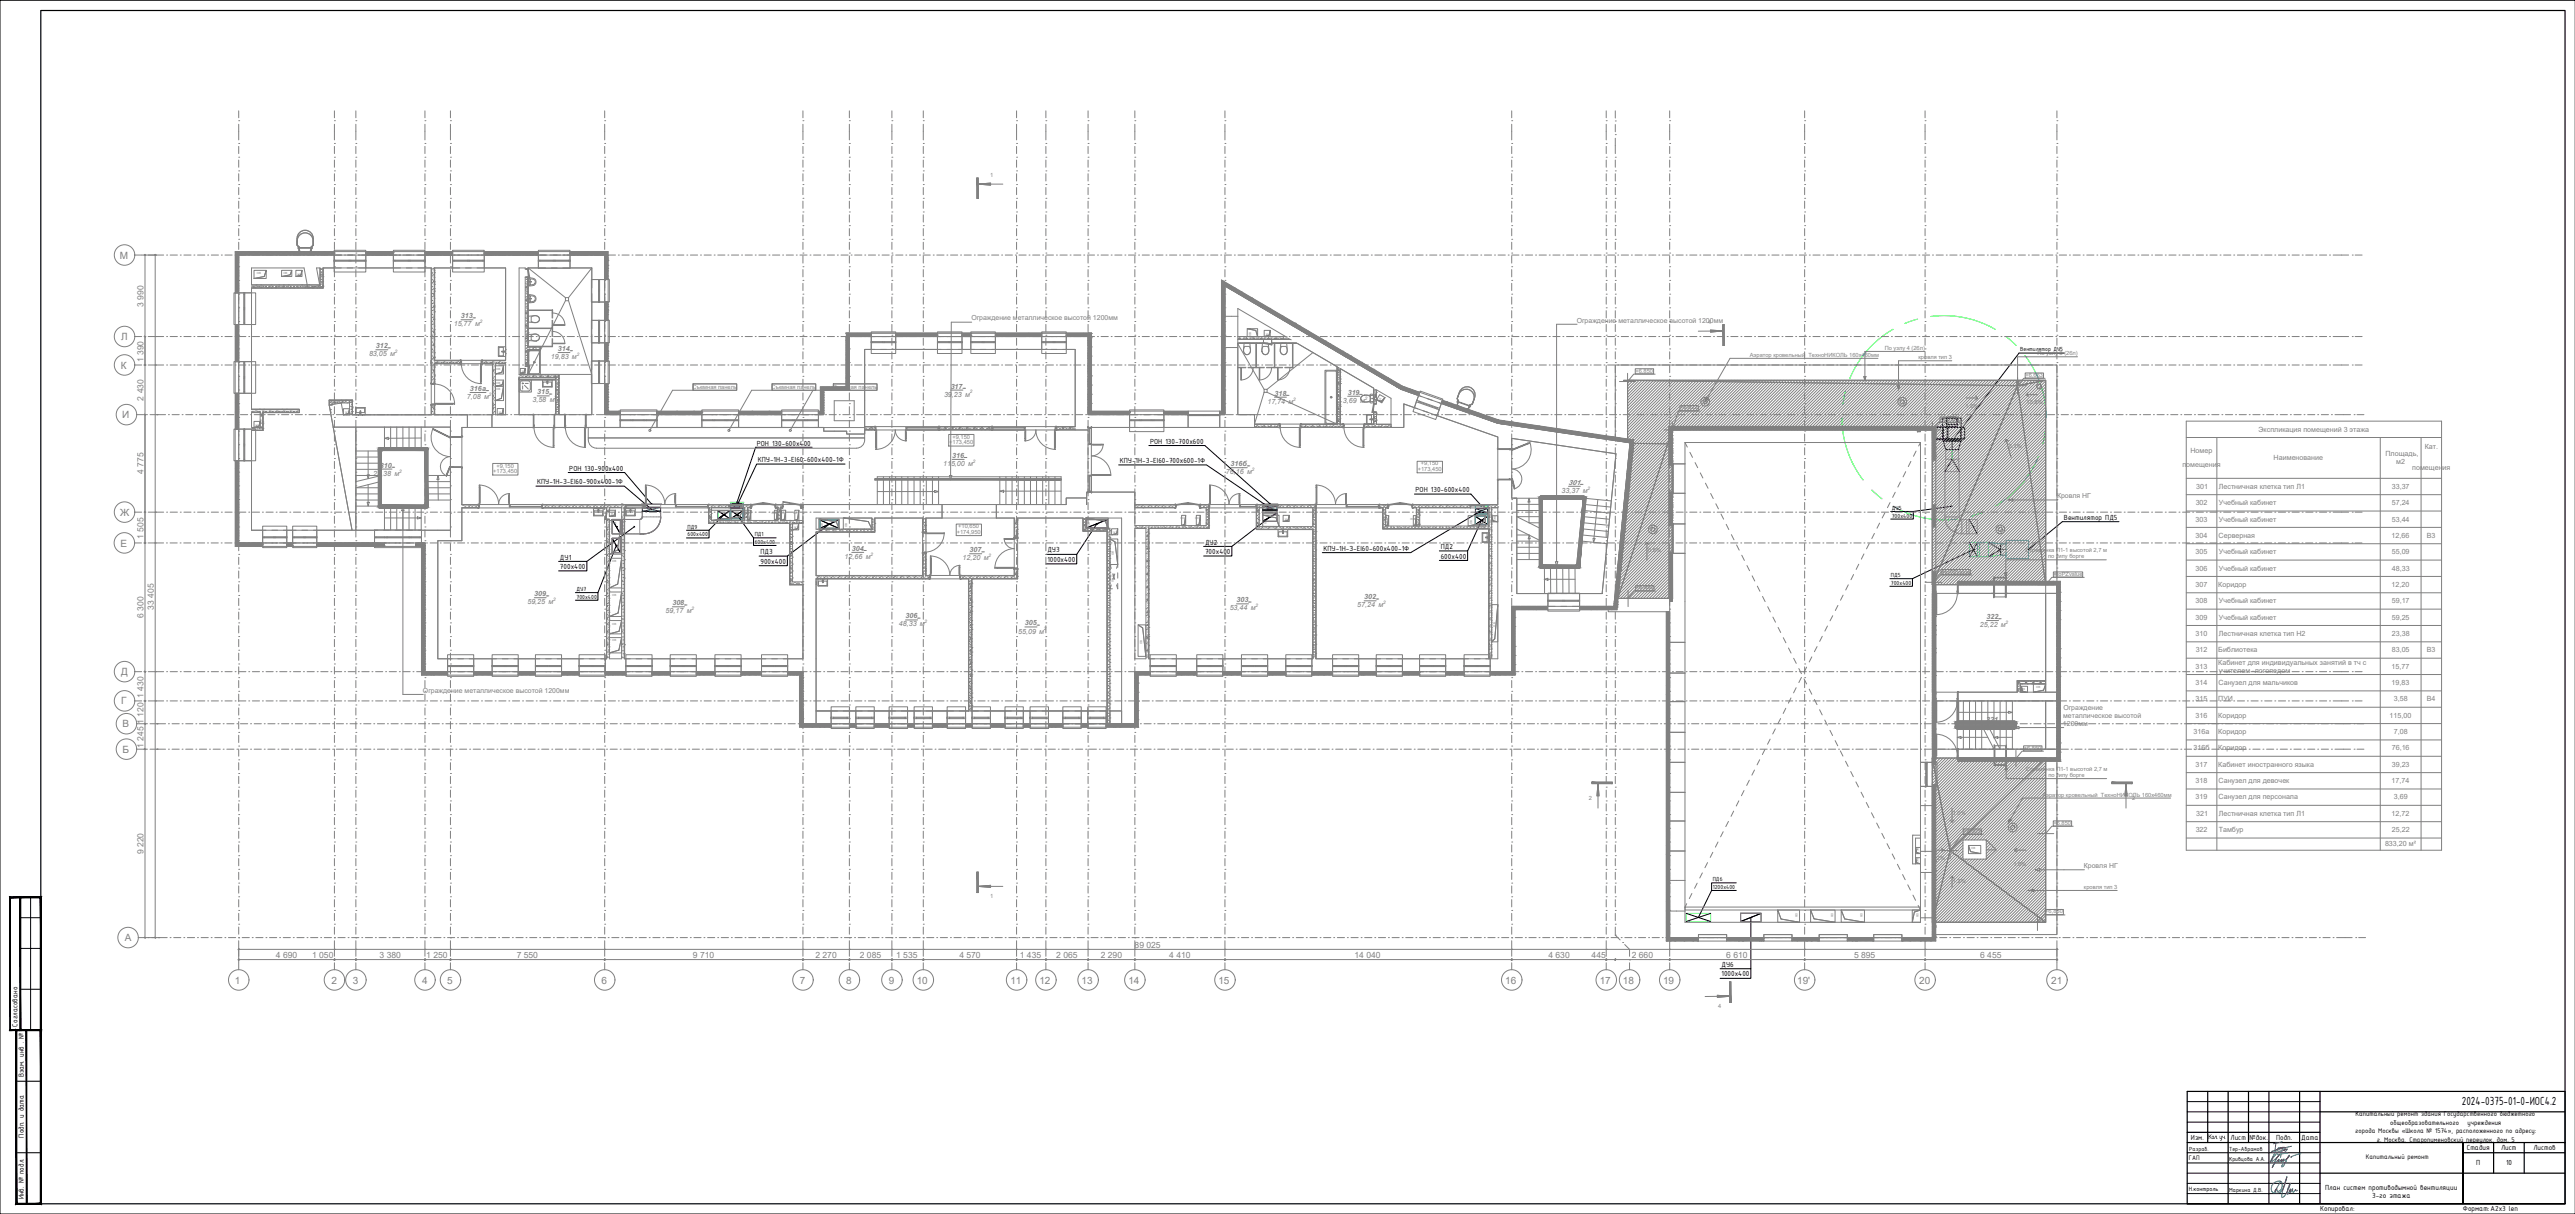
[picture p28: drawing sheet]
<svg xmlns="http://www.w3.org/2000/svg" width="1261mm" height="594mm" viewBox="0 0 1261 594" stroke-linecap="round" stroke-linejoin="round" font-family="sans-serif">
<defs><g id="words">
<text font-size="6.2" x="1205" y="541">2024-0375-01-0-ИОС4.2</text>
<g font-size="4.9" fill="#808080">
<text x="59" y="127">М</text>
<text x="59" y="166">Л</text>
<text x="59" y="180">К</text>
<text x="60" y="205">И</text>
<text x="59" y="252">Ж</text>
<text x="59" y="267">Е</text>
<text x="59" y="330">Д</text>
<text x="59" y="345">Г</text>
<text x="60" y="356">В</text>
<text x="60" y="368">Б</text>
<text x="61" y="461">А</text>
<text x="115" y="481">1</text>
<text x="162" y="481">2</text>
<text x="173" y="481">3</text>
<text x="207" y="481">4</text>
<text x="219" y="481">5</text>
<text x="295" y="481">6</text>
<text x="392" y="481">7</text>
<text x="414" y="481">8</text>
<text x="435" y="481">9</text>
<text x="449" y="481">10</text>
<text x="495" y="481">11</text>
<text x="509" y="481">12</text>
<text x="530" y="481">13</text>
<text x="552" y="481">14</text>
<text x="597" y="481">15</text>
<text x="737" y="481">16</text>
<text x="783" y="481">17</text>
<text x="795" y="481">18</text>
<text x="814" y="481">19</text>
<text x="880" y="481">19'</text>
<text x="940" y="481">20</text>
<text x="1004" y="481">21</text>
</g>
<g font-size="4.2" fill="#808080">
<text x="70" y="150" transform="rotate(-90 70 150)">3 990</text>
<text x="70" y="177" transform="rotate(-90 70 177)">1 390</text>
<text x="70" y="196" transform="rotate(-90 70 196)">2 430</text>
<text x="70" y="232" transform="rotate(-90 70 232)">4 775</text>
<text x="70" y="264" transform="rotate(-90 70 264)">1 505</text>
<text x="75" y="298" transform="rotate(-90 75 298)">33 405</text>
<text x="70" y="302" transform="rotate(-90 70 302)">6 300</text>
<text x="70" y="341" transform="rotate(-90 70 341)">1 430</text>
<text x="70" y="354" transform="rotate(-90 70 354)">1 120</text>
<text x="70" y="366" transform="rotate(-90 70 366)">1 245</text>
<text x="70" y="418" transform="rotate(-90 70 418)">9 220</text>
<text x="556" y="464">89 025</text>
<text x="135" y="469">4 690</text>
<text x="153" y="469">1 050</text>
<text x="186" y="469">3 380</text>
<text x="209" y="469">1 250</text>
<text x="253" y="469">7 550</text>
<text x="339" y="469">9 710</text>
<text x="399" y="469">2 270</text>
<text x="421" y="469">2 085</text>
<text x="439" y="469">1 535</text>
<text x="470" y="469">4 570</text>
<text x="499" y="469">1 435</text>
<text x="517" y="469">2 065</text>
<text x="539" y="469">2 290</text>
<text x="573" y="469">4 410</text>
<text x="663" y="469">14 040</text>
<text x="758" y="469">4 630</text>
<text x="779" y="469">445</text>
<text x="799" y="469">2 660</text>
<text x="845" y="469">6 610</text>
<text x="908" y="469">5 895</text>
<text x="970" y="469">6 455</text>
</g>
<g font-size="3.9">
<text x="371" y="218">РОН 130-600x400</text>
<text x="563" y="217">РОН 130-700x600</text>
<text x="371" y="226">КПУ-1Н-З-EI60-600x400-1Ф</text>
<text x="548" y="227">КПУ-1Н-З-EI60-700x600-1Ф</text>
<text x="279" y="230">РОН 130-900x400</text>
<text x="263" y="237">КПУ-1Н-З-EI60-900x400-1Ф</text>
<text x="693" y="241">РОН 130-600x400</text>
<text x="1011" y="254">Вентилятор ПД5</text>
<text x="590" y="267">ДУ2</text>
<text x="648" y="270">КПУ-1Н-З-EI60-600x400-1Ф</text>
<text x="705" y="269">ПД2</text>
<text x="274" y="274">ДУ1</text>
<text x="372" y="271">ПД3</text>
<text x="372" y="276">900x400</text>
<text x="513" y="270">ДУ3</text>
<text x="513" y="275">1000x400</text>
<text x="590" y="271">700x400</text>
<text x="705" y="273">600x400</text>
<text x="274" y="278">700x400</text>
<text x="843" y="473">ДУ6</text>
<text x="843" y="478">1000x400</text>
<text x="9" y="502" transform="rotate(-90 9 502)">Согласовано</text>
<text x="12" y="527" transform="rotate(-90 12 527)">Взам. инв . №</text>
<text x="12" y="557" transform="rotate(-90 12 557)">Подп. и дата</text>
<text x="1073" y="558">Изм.</text>
<text x="1092" y="558">Лист</text>
<text x="1101" y="558">№док.</text>
<text x="1114" y="558">Подп.</text>
<text x="1127" y="558">Дата</text>
<text x="1208" y="563">Стадия</text>
<text x="1225" y="563">Лист</text>
<text x="1240" y="563">Листов</text>
<text x="1212" y="570">П</text>
<text x="1227" y="570">10</text>
<text x="12" y="587" transform="rotate(-90 12 587)">Инв. № подл.</text>
<text x="1139" y="582">План систем противодымной вентиляции</text>
<text x="1161" y="586">3-го этажа</text>
<text x="1136" y="593">Копировал:</text>
<text x="1206" y="593">Формат:А2х3 len</text>
</g>
<g font-size="3.6">
<text x="1153" y="546">Капитальный ремонт здания Государственного бюджетного</text>
<text x="1170" y="550">общеобразовательного</text>
<text x="1208" y="550">учреждения</text>
<text x="1081" y="557">Кол. уч.</text>
<text x="1153" y="554">города Москвы «Школа № 1574», расположенного по адресу:</text>
<text x="1164" y="559">г. Москва, Старопименовский переулок, дом. 5</text>
<text x="1158" y="567">Капитальный ремонт</text>
</g>
<g font-size="3.5" fill="#808080">
<text x="226" y="156">313</text>
<text x="222" y="160">15,77 м</text>
<text x="184" y="170">312</text>
<text x="273" y="172">314</text>
<text x="181" y="174">83,05 м</text>
<text x="270" y="176">19,83 м</text>
<text x="230" y="191">316а</text>
<text x="465" y="190">317</text>
<text x="229" y="195">7,08 м</text>
<text x="261" y="197">3,58 м</text>
<text x="263" y="193">315</text>
<text x="462" y="194">39,23 м</text>
<text x="621" y="198">17,74 м</text>
<text x="624" y="194">318</text>
<text x="658" y="197">3,69 м</text>
<text x="660" y="193">319</text>
<text x="1106" y="211">Экспликация помещений 3 этажа</text>
<text x="1073" y="221">Номер</text>
<text x="1187" y="220">Кат.</text>
<text x="462" y="228">115,00 м</text>
<text x="466" y="224">316</text>
<text x="1113" y="225">Наименование</text>
<text x="1168" y="223">Площадь,</text>
<text x="1173" y="227">м2</text>
<text x="183" y="233">23,38 м</text>
<text x="186" y="229">310</text>
<text x="600" y="232">76,16 м</text>
<text x="603" y="228">316б</text>
<text x="1069" y="228">помещения</text>
<text x="1181" y="230">помещения</text>
<text x="768" y="237">301</text>
<text x="1075" y="239">301</text>
<text x="1086" y="239">Лестничная клетка тип Л1</text>
<text x="1171" y="239">33,37</text>
<text x="765" y="241">33,37 м</text>
<text x="1075" y="247">302</text>
<text x="1086" y="247">Учебный кабинет</text>
<text x="1171" y="247">57,24</text>
<text x="1075" y="255">303</text>
<text x="1086" y="255">Учебный кабинет</text>
<text x="1171" y="255">53,44</text>
<text x="1075" y="263">304</text>
<text x="1086" y="263">Серверная</text>
<text x="1171" y="263">12,66</text>
<text x="1188" y="263">В3</text>
<text x="417" y="270">304</text>
<text x="414" y="273">12,66 м</text>
<text x="471" y="274">12,20 м</text>
<text x="475" y="270">307</text>
<text x="1075" y="271">305</text>
<text x="1086" y="271">Учебный кабинет</text>
<text x="1171" y="271">55,09</text>
<text x="1075" y="279">306</text>
<text x="1086" y="279">Учебный кабинет</text>
<text x="1171" y="279">48,33</text>
<text x="1075" y="287">307</text>
<text x="1086" y="287">Коридор</text>
<text x="1171" y="287">12,20</text>
<text x="262" y="292">309</text>
<text x="668" y="293">302</text>
<text x="258" y="296">59,25 м</text>
<text x="329" y="296">308</text>
<text x="602" y="299">53,44 м</text>
<text x="605" y="295">303</text>
<text x="665" y="297">57,24 м</text>
<text x="1075" y="295">308</text>
<text x="1086" y="295">Учебный кабинет</text>
<text x="1171" y="295">59,17</text>
<text x="326" y="300">59,17 м</text>
<text x="443" y="303">306</text>
<text x="973" y="303">322</text>
<text x="1075" y="303">309</text>
<text x="1086" y="303">Учебный кабинет</text>
<text x="1171" y="303">59,25</text>
<text x="440" y="307">48,33 м</text>
<text x="499" y="310">55,09 м</text>
<text x="502" y="306">305</text>
<text x="969" y="307">25,22 м</text>
<text x="1075" y="311">310</text>
<text x="1086" y="311">Лестничная клетка тип Н2</text>
<text x="1171" y="311">23,38</text>
<text x="1075" y="319">312</text>
<text x="1086" y="319">Библиотека</text>
<text x="1171" y="319">83,05</text>
<text x="1188" y="319">В3</text>
<text x="1075" y="327">313</text>
<text x="1086" y="325">Кабинет для индивидуальных занятий в тч с</text>
<text x="1086" y="329">учителем -логопедом</text>
<text x="1171" y="327">15,77</text>
<text x="1075" y="335">314</text>
<text x="1086" y="335">Санузел для мальчиков</text>
<text x="1171" y="335">19,83</text>
<text x="1075" y="343">315</text>
<text x="1086" y="343">ПУИ</text>
<text x="1172" y="343">3,58</text>
<text x="1188" y="343">В4</text>
<text x="973" y="353">321</text>
<text x="1075" y="351">316</text>
<text x="1086" y="351">Коридор</text>
<text x="1170" y="351">115,00</text>
<text x="969" y="357">12,72</text>
<text x="979" y="357">м</text>
<text x="1074" y="359">316а</text>
<text x="1086" y="359">Коридор</text>
<text x="1172" y="359">7,08</text>
<text x="1074" y="367">316б</text>
<text x="1086" y="367">Коридор</text>
<text x="1171" y="367">76,16</text>
<text x="1075" y="375">317</text>
<text x="1086" y="375">Кабинет иностранного языка</text>
<text x="1171" y="375">39,23</text>
<text x="1075" y="383">318</text>
<text x="1086" y="383">Санузел для девочек</text>
<text x="1171" y="383">17,74</text>
<text x="1075" y="391">319</text>
<text x="1086" y="391">Санузел для персонала</text>
<text x="1172" y="391">3,69</text>
<text x="1075" y="399">321</text>
<text x="1086" y="399">Лестничная клетка тип Л1</text>
<text x="1171" y="399">12,72</text>
<text x="1075" y="407">322</text>
<text x="1086" y="407">Тамбур</text>
<text x="1171" y="407">25,22</text>
<text x="1168" y="414">833,20 м²</text>
</g>
<g font-size="3.4" fill="#808080">
<text x="476" y="157">Ограждение металлическое высотой 1200мм</text>
<text x="772" y="158">Ограждение металлическое высотой 1200мм</text>
<text x="1007" y="244">Кровля НГ</text>
<text x="207" y="339">Ограждение металлическое высотой 1200мм</text>
<text x="1010" y="348">Ограждение</text>
<text x="1010" y="351">металлическое высотой</text>
<text x="1010" y="355">1200мм</text>
<text x="1020" y="425">Кровля НГ</text>
</g>
<text font-size="3.4" x="1072" y="568">ГАП</text>
<text font-size="3.3" x="1072" y="583">Н.контроль</text>
<g font-size="3.1">
<text x="989" y="172">Вентилятор ДУ5</text>
<text x="926" y="250">ДУ5</text>
<text x="926" y="253">700x400</text>
<text x="337" y="259">ПД9</text>
<text x="337" y="263">600x400</text>
<text x="370" y="262">ПД1</text>
<text x="370" y="266">600x400</text>
<text x="926" y="282">ПД5</text>
<text x="926" y="286">700x400</text>
<text x="282" y="289">ДУ7</text>
<text x="282" y="293">700x400</text>
<text x="839" y="431">ПД6</text>
<text x="839" y="435">1200x400</text>
<text x="1072" y="563">Разраб.</text>
<text x="1091" y="563">Тер-Абрамов</text>
<text x="1091" y="568">Кривцова А.А.</text>
<text x="1091" y="583">Маркина Д.В.</text>
</g>
<g font-size="2.8" fill="#808080">
<text x="485" y="86">1</text>
<text x="836" y="158">4</text>
<text x="923" y="171">По узлу 4 (26л)</text>
<text x="998" y="174">По узлу</text>
<text x="1008" y="174">3 (26л)</text>
<text x="857" y="175">Аэратор кровельный ТехноНИКОЛЬ 160х460мм</text>
<text x="939" y="176">кровля тип 3</text>
<text x="801" y="182">+6,850</text>
<text x="992" y="184">+6,663</text>
<text x="339" y="190">Съемная панель</text>
<text x="378" y="190">Съемная панель</text>
<text x="408" y="190">Съемная панель</text>
<text x="992" y="198">13.8%</text>
<text x="823" y="200">+6,822</text>
<text x="962" y="199">1.0%</text>
<text x="950" y="206">+6,701</text>
<text x="466" y="215">+9,150</text>
<text x="465" y="217">+173,450</text>
<text x="984" y="219">3.1%</text>
<text x="696" y="228">+9,150</text>
<text x="242" y="232">+173,450</text>
<text x="243" y="229">+9,150</text>
<text x="694" y="231">+173,450</text>
<text x="468" y="261">+174,950</text>
<text x="469" y="259">+10,650</text>
<text x="807" y="270">0.5%</text>
<text x="992" y="270">Стремянка П1-1 высотой 2,7 м</text>
<text x="1003" y="273">по типу борге</text>
<text x="951" y="281">#toPZvalue</text>
<text x="1006" y="282">#toPZvalue</text>
<text x="801" y="288">+6,850</text>
<text x="991" y="367">+6,850</text>
<text x="992" y="377">Стремянка П1-1 высотой 2,7 м</text>
<text x="1003" y="380">по типу борге</text>
<text x="1000" y="390">Аэратор кровельный ТехноНИКОЛЬ 160х460мм</text>
<text x="778" y="392">2</text>
<text x="1044" y="392">2</text>
<text x="956" y="399">1.0%</text>
<text x="961" y="408">+6,805</text>
<text x="1006" y="404">+6,850</text>
<text x="946" y="421">5.2%</text>
<text x="986" y="424">1.0%</text>
<text x="956" y="432">1.3%</text>
<text x="1020" y="435">кровля тип 3</text>
<text x="485" y="439">1</text>
<text x="1001" y="447">+6,850</text>
<text x="841" y="493">4</text>
</g>
<g font-size="2.3" fill="#808080">
<text x="235" y="158">2</text>
<text x="193" y="173">2</text>
<text x="282" y="174">2</text>
<text x="239" y="194">2</text>
<text x="271" y="195">2</text>
<text x="475" y="193">2</text>
<text x="633" y="196">2</text>
<text x="668" y="196">2</text>
<text x="476" y="226">2</text>
<text x="195" y="231">2</text>
<text x="613" y="231">2</text>
<text x="777" y="240">2</text>
<text x="426" y="272">2</text>
<text x="484" y="273">2</text>
<text x="271" y="294">2</text>
<text x="339" y="299">2</text>
<text x="615" y="297">2</text>
<text x="677" y="296">2</text>
<text x="453" y="305">2</text>
<text x="982" y="305">2</text>
<text x="511" y="308">2</text>
</g>
<g font-size="1.4" fill="#808080">
<text x="126" y="134">ОВ</text>
<text x="139" y="134">ОВ</text>
<text x="147" y="135" transform="rotate(-90 147 135)">ВК</text>
<text x="613" y="164" transform="rotate(-90 613 164)">ОВ</text>
<text x="621" y="165" transform="rotate(-90 621 165)">ВК</text>
<text x="243" y="181">ОВ</text>
<text x="257" y="183" transform="rotate(-90 257 183)">ВК</text>
<text x="243" y="191">ОВ</text>
<text x="243" y="188">ОВ</text>
<text x="676" y="197" transform="rotate(-60 676 197)">ВК</text>
<text x="170" y="203" transform="rotate(-90 170 203)">ВК</text>
<text x="245" y="203" transform="rotate(-90 245 203)">ВК</text>
<text x="126" y="209" transform="rotate(-90 126 209)">ВК</text>
<text x="937" y="211">ЭОМ</text>
<text x="354" y="252">ОВ</text>
<text x="365" y="252">ЭОМ</text>
<text x="378" y="252">ЭОМ</text>
<text x="382" y="252">СС</text>
<text x="389" y="252">СС</text>
<text x="300" y="257">ОВ</text>
<text x="300" y="253" transform="rotate(-90 300 253)">ВК</text>
<text x="415" y="258" transform="rotate(-90 415 258)">ОВ</text>
<text x="534" y="258" transform="rotate(-90 534 258)">ОВ</text>
<text x="578" y="254">СС</text>
<text x="585" y="254">СС</text>
<text x="620" y="256" transform="rotate(-90 620 256)">ОВ</text>
<text x="630" y="255" transform="rotate(-90 630 255)">ВК</text>
<text x="677" y="254">ЭОМ</text>
<text x="691" y="254">ЭОМ</text>
<text x="721" y="256" transform="rotate(-90 721 256)">ОВ</text>
<text x="731" y="252" transform="rotate(90 731 252)">ВК</text>
<text x="390" y="259" transform="rotate(-90 390 259)">ВК</text>
<text x="403" y="258" transform="rotate(-90 403 258)">ОВ</text>
<text x="546" y="262" transform="rotate(-90 546 262)">ВК</text>
<text x="300" y="275">ОВ</text>
<text x="545" y="272" transform="rotate(-90 545 272)">ОВ</text>
<text x="545" y="285" transform="rotate(-90 545 285)">ПотПр</text>
<text x="300" y="292">ОВ</text>
<text x="300" y="306">ОВ</text>
<text x="732" y="307" transform="rotate(-90 732 307)">ОВ</text>
<text x="300" y="314">ОВ</text>
<text x="559" y="315" transform="rotate(-90 559 315)">ОВ</text>
<text x="990" y="338">ВК</text>
<text x="997" y="337">ОВ</text>
<text x="938" y="415" transform="rotate(90 938 415)">ВК</text>
<text x="938" y="420" transform="rotate(90 938 420)">ВК</text>
<text x="965" y="416">ОВ</text>
<text x="879" y="447" transform="rotate(90 879 447)">ОВ</text>
<text x="897" y="447" transform="rotate(90 897 447)">ОВ</text>
<text x="911" y="447" transform="rotate(90 911 447)">ОВ</text>
<text x="938" y="447" transform="rotate(90 938 447)">ОВ</text>
</g>
</g></defs>
<!-- layer: V361- -3601-E1- -->
<g fill="none" stroke="#f0f" stroke-width=".49">
<path d="M952 231v4M952 235v1M952 236v1M952 237v1M952 238v5M952 231h.1M952 231h1M952 236h.1M952 237h.1M952 227v1M952 228v2M953 226v1"/>
<path d="M953 225v1M953 225h.1M953 224h.1M953 223h.1M953 220v3M953 231h.1M953 231h1M953 225h1M954 231h5M954 225h2M956 225h.1M956 225h2"/>
<path d="M958 225h1M959 231h.1M959 225h.1M959 225v1M959 224h.1M959 223h.1M959 220v3M959 226v1M959 227v1M959 228v2M959 231v4M959 235v1"/>
<path d="M959 236v1M959 237v1M959 238v5M959 236h.1M959 237h.1M300 254h4v7h-4zM304 254h.1M304 254a.7 .7 0 0 1 1 1v1M305 254h3M305 259v2M305 258v1M305 257v1"/>
<path d="M305 256v1M305 256h.1M305 257h.1M305 258h.1M305 259h.1M308 254h.1M309 254h.1M309 254h1M310 254h.1M310 254h3M313 256v1M313 257v1"/>
<path d="M313 258v1M313 259v2h1M313 256h.1M313 257h.1M313 258h.1M313 259h.1M313 254v2M313 254h.1M314 254h-1M314 254h.1M314 252v2M314 250v1"/>
<path d="M314 251v1M314 247v1M314 247h.1M314 251h.1M314 252h.1M315 253h-1M315 253h.1M315 253h1M316 253h.1M317 253h.1M317 253h5M320 260l-1 1"/>
<path d="M320 260h.1M321 259l-1 1M321 259h.1M322 258l-1 1M322 253h1M322 257h.1M323 253h.1M323 255v2M323 255h.1M323 253v2M323 252v1M323 250v1"/>
<path d="M323 251v1M323 247v1M323 247h.1M323 251h.1M323 252h.1M532 254h10v4h-10zM618 251h7v4h-7zM618 250h.1M618 251h.1M618 246v2M619 250h-1v1M619 250h.1"/>
<path d="M619 250h1M620 250h.1M621 250h.1M621 250h1M622 250h3M625 250h.1M625 250v1M625 251h.1M625 246v2M952 253h.1M952 243v1M952 244h.1"/>
<path d="M952 245h.1M952 245v6M952 251v1M952 252h.1M952 243h.1M952 251h.1M952 253l1 2M953 255v2M953 253h-1M953 253h.1M953 253h1M953 257h.1"/>
<path d="M953 257h1M954 258l1 1M954 253h5M955 259h.1M955 259l2 1M959 253h.1M959 253l1 1M959 243v1M959 244h.1M959 245h.1M959 245v6M959 251v1"/>
<path d="M959 252h.1M959 243h.1M959 251h.1M960 254h.1M961 254v2M961 254h.1M961 256v1M961 257v1M961 258v1M961 259l-1 2M961 256h.1M961 257h.1"/>
<path d="M961 258h.1M961 259h.1M961 254h2M963 256v1M963 257v1M963 258v1M963 259v2M963 256h.1M963 257h.1M963 258h.1M963 259h.1M963 254v2"/>
<path d="M963 254h.1M963 254h1M964 254h.1M964 254h4v7h-4zM300 263h4v7h-4zM304 261h.1M304 261h1M305 261h3M308 261h.1M309 261h.1M309 261h1M310 261h.1"/>
<path d="M310 261h4M314 261h.1M314 261h1M315 261h.1M315 261h1M316 261h.1M318 261h-1M318 261h.1M957 260v1M957 261h.1M957 261h3M960 261h.1"/>
<path d="M960 261h1M961 261h.1M961 261h2M963 261h.1M963 261h1M964 261h.1M852 447h10v4h-10z"/>
</g>
<g fill="none" stroke="#000" stroke-width=".49">
<path d="M947 209h7v6h-7zM948 215h.1M948 209h.1M948 215h14M948 209h14M948 209h5v6h-5zM951 212h.1M951 216h9M951 215h1M951 215h.1M952 215h8zM952 216h8l-1 4h-6z"/>
<path d="M952 209h.1M952 209v6M952 215h8M953 209h1M953 205h5v3h-5zM953 205h-2v10M953 205h7v10M953 209h1h4M953 205h5v4h-5zM953 205l1-1h4v1M953 215h.1M953 209h.1"/>
<path d="M953 209h3M956 209h6v6h-9M956 216v4M958 205v3zM958 209h.1M960 209h.1M960 215v1h-8v-1M960 209v6M952 231l4-6 3 6M300 254l4 7M302 258h.1M537 256h.1"/>
<path d="M542 254l-10 4M622 253h.1M625 251l-7 4M964 254l4 7M966 258h.1M300 263l4 7M302 267h.1M857 449h.1M862 447l-10 4"/>
</g>
<g fill="none" stroke="#808080" stroke-width=".49">
<path d="M300 254h4v7h-4zM304 254h1v7h-1M314 250v3v1h-9M324 250a9 9 0 0 1-9 11M532 254h10v4h-10zM618 251h7v4h-7zM618 251v-1h7v1M618 250h.1M625 250h.1M300 263h4v7h-4zM305 261h8M313 261h2h-2"/>
<path d="M852 447h10v4h-10z"/>
</g>
<!-- layer: V364- -3601-E1-2 -->
<g fill="none" stroke="#003972" stroke-width=".49">
<path d="M318 249l-4 1v-2h9v2h-9h9l-3-1M318 249l-4-1h9l-3 1M621 249l-3 1v-2h7v2h-7h7l-3-1M621 248h-3h7h-3"/>
<circle cx="319" cy="249" r=".2"/>
<circle cx="622" cy="249" r=".2"/>
</g>
<path d="M314 250h10M618 250h7" fill="none" stroke="#000" stroke-width=".49"/>
<!-- layer: V364- -3601-E1- -->
<path d="M314 247h10zM618 246h8z" fill="none" stroke="#f0f" stroke-width=".49"/>
<!-- layer: V361-T3601-E1- -->
<g fill="none" stroke="#000" stroke-width=".49">
<path d="M1011 173h-22l-33 43M563 218h27l32 28M956 216h.1M278 231h28l13 16M310 258h1M311 258l-24 17M319 246v1M537 256l-10 15h-15M622 253l-19 14h-14M622 246v1M926 250h11v4h-11M956 248h.1"/>
<path d="M956 248l-19 2M274 275h13v4h-13M302 267l-9 23h-11M527 271v5h-15M603 267v5h-14M293 290v4h-11M857 449v25h-15M857 474v5h-15"/>
</g>
<!-- layer: V361-T3601-E1-2 -->
<path d="M262 238h44l13 11M548 228h43l31 21" fill="none" stroke="#000" stroke-width=".49"/>
<!-- layer: V361- -3601-A- -->
<g fill="none" stroke="#0ff" stroke-width=".49">
<path d="M351 250h6v4h-6zM358 250h6v4h-6zM358 246h.1M358 248v1M358 249v1M358 249h.1M358 249h1M359 249h.1M359 249h1M360 249h.1M360 249h4M364 249v1"/>
<path d="M364 246h.1M364 248v1M402 254h9v5h-9zM722 253h6v4h-6zM722 251v1M722 252h.1M722 252v1M722 248v1M728 252h-6M728 252h.1M728 251v1M728 252v1"/>
<path d="M728 248v1M964 265h4v7h-4zM968 265h1a.8 .8 0 0 1 0 1 .8 .8 0 0 1 0 1v3M968 272h1M969 265h1M969 272h1M969 272h.1M969 271v1M969 271h.1M970 265h.1M970 272h.1M970 265h4"/>
<path d="M970 272h4M974 265l1 1M974 265v5M974 271h.1M974 271v1M974 272h.1M975 272h-1M975 266h3M976 272h-1M976 272h.1M978 272h-2M978 272h.1"/>
<path d="M978 266h1M979 272h-1M979 266h1M980 270v2M980 269v1M980 266v2M980 266h.1M980 268h.1M980 272h-1M980 272h.1M981 272h.1M981 266h.1"/>
<path d="M981 272h1M981 266h1M826 447h12v4h-12z"/>
</g>
<g fill="none" stroke="#000" stroke-width=".49">
<path d="M351 250l6 4M354 252h.1M357 250l-6 4M358 250l6 4M361 252h.1M364 250l-6 4M402 254l9 5M406 256h.1M411 254l-9 5M722 253l6 4M725 255h.1M728 253l-6 4"/>
<path d="M964 265l4 7M966 269h.1M968 265l-4 7M974 265l6 4-6 3M980 266v6M826 447l12 4M832 449h.1M838 447l-12 4"/>
</g>
<path d="M351 250h7v4h-7zM358 250h6v4h-6zM358 250v-1h6v1M358 248v1M364 248v1M402 254h9v5h-9zM722 253h6v4h-6zM722 253v-1h6v1M722 251v1M728 251v1M980 272h2M980 266h2" fill="none" stroke="#808080" stroke-width=".49"/>
<!-- layer: V361-T3601-A- -->
<g fill="none" stroke="#000" stroke-width=".49">
<path d="M398 219h-28l-9 27M347 259v4h-11M354 252l-7 7h-11M361 246h.1M361 252l8 11h11M406 256l-20 16h-14M693 242h27l5 6M725 255l-6 15h-14M726 247l-1 1M1038 255h-28l-17 14M369 263v4h11M386 272v5h-14"/>
<path d="M719 270v4h-14M966 269l-30 14h-11M993 269h.1M936 283v4h-11M850 436h-12l-6 13M850 432h-12v4"/>
</g>
<!-- layer: 0 -->
<path d="M939 156l-6 2M945 155a50 50 0 0 1 32 6M927 161a50 50 0 0 0-21 24M982 165l5 4M992 174a50 50 0 0 1 10 30M904 192l-2 6M902 204a50 50 0 0 0 10 31M1001 211l-1 6M917 240l4 4M998 224a50 50 0 0 1-21 24M927 248a50 50 0 0 0 31 6M971 251l-6 2" fill="none" stroke="#0f0" stroke-width=".49"/>
<!-- layer: V364- -3601-A-2 -->
<g fill="none" stroke="#003972" stroke-width=".49">
<path d="M360 248h-2v-2h6v2h-6h6h-3M360 247l-2-1h6l-3 1M725 250l-3 1v-2h6v2h-6h6l-2-1M725 250l-3-1h6l-2 1"/>
<circle cx="361" cy="247" r=".2"/>
<circle cx="725" cy="250" r=".2"/>
</g>
<path d="M358 248h6M722 251h6" fill="none" stroke="#000" stroke-width=".49"/>
<!-- layer: V364- -3601-A- -->
<path d="M358 246h6zM722 247l7 1z" fill="none" stroke="#0ff" stroke-width=".49"/>
<!-- layer: V361-T3601-A-2 -->
<path d="M414 227h-43l-10 20M725 250l-34 20h-44" fill="none" stroke="#000" stroke-width=".49"/>
<!-- layer: V361- -3601-E1- -->
<path d="M956 220v5" fill="none" stroke="#0f0" stroke-width=".49"/>
<!-- layer: V361- -3601-A- -->
<path d="M982 264h11v9h-11z" fill="none" stroke="#00bfff" stroke-width=".49"/>
<path d="M980 269h2" fill="none" stroke="#0f0" stroke-width=".49"/>
<g fill="none" stroke="#808080" stroke-width=".49">
<path d="M145 118v2l1 1v2h1v-2l-1-1v-3a4 4 0 0 1 3-4 4 4 0 0 1 4 4v3l-1 1v2v-2l1-1v-3a4 4 0 0 0-4-4 4 4 0 0 0-4 4v3l1 1v2h1v-2l-1-1v-2M145 118a4 4 0 0 1 4-4 4 4 0 0 1 4 4M146 118a4 4 0 0 1 3-4 4 4 0 0 1 4 4M153 118v2l-1 1v2v-2l1-1v-2M124 132h6l-1 3-5 1zM124 136l5-1 1-3v4zM138 132h5l-1 3h-4zM138 135h4l1-3v3zM145 132h3l-1 3h-2zM145 135h2l1-3v3zM146 121v1zM147 121h5z"/>
<path d="M152 121h1v1h-1zM153 121v1zM243 179h4l-1 3-3 1zM247 179v4h-4l3-1zM611 161l4 1 1 3h-5zM611 161h5v4l-1-3zM619 162h3l-1 2-2 1zM622 162v3h-3l2-1zM168 200h3v2l-3 1zM171 200v3h-3l3-1zM243 189h4l-2 6-2 1zM243 186h4l-1 2-3 1z"/>
<path d="M243 189l3-1 1-2v3zM243 200h3v2l-3 1zM247 189v7h-4l2-1zM255 180h2v2l-2 1zM255 183l2-1v-2v3zM674 196h2l2-1-1 2zM676 193l2 2-2 1h-2zM714 196v1h-1zM714 196v1zM714 197l5 2zM715 191a4 4 0 0 1 5-1 4 4 0 0 1 2 5l-1 3h-1l-1 2h-1h1l1-2h1l1-4a4 4 0 0 0-2-4 4 4 0 0 0-5 2l-1 3v1v2v1l-1-1 1-2a4 4 0 0 1 2-5 4 4 0 0 1 6 2 4 4 0 0 1-2 5l-1 2h-1h1l1-2a4 4 0 0 0 1-5 4 4 0 0 0-5-2 4 4 0 0 0-2 5v2v1l-1-1 1-2-1-1zM720 198v1h-1z"/>
<path d="M720 198v1zM124 206h3v3h-3zM124 209h3v-3v3zM243 203l3-1v-2v3zM939 209h1v2h-1zM940 209v2h-1h1zM298 250h3v2l-3 1zM298 255h6l-2 14-4 2zM301 250v3h-3l3-1zM304 255v16h-6l4-2zM348 250h16l-2 3-14 2zM348 255l14-2 2-3v5z"/>
<path d="M366 250h2l-1 4-1 1zM368 250v5h-2l1-1zM379 250h2l-1 4-1 1zM381 250v5h-2l1-1zM383 250h2l-1 4-1 1zM385 250v5h-2l1-1zM388 256h3l-1 3h-2zM389 250h2v4l-2 1zM391 256v3h-3h2zM391 250v5h-2l2-1zM401 254l8 1 2 4h-10zM401 254h10v5l-2-4z"/>
<path d="M413 253l12 2 2 4h-14zM413 253l14 1v5l-2-4zM532 253l9 2 2 4h-11zM532 253l11 1v5l-2-4zM544 259h3v2l-3 1zM579 252h2l-1 5h-1zM581 252v5h-2h1zM586 252h2l-1 5h-1zM588 252v5h-2h1zM618 252l7 1 1 5h-8zM618 252h8v6l-1-5zM628 252h3v3h-3z"/>
<path d="M631 252v3h-3h3zM678 252h2l-1 5h-1zM680 252v5h-2h1zM692 252h2l-1 5h-1zM694 252v5h-2h1zM719 252h8l-1 4-7 1zM719 257l7-1 1-4v5zM730 252h3v3h-2zM730 252l1 3h2h-3zM298 273h6l-2 13-4 2zM304 273v15h-6l4-2zM544 264l2 1 1 11h-3z"/>
<path d="M544 264h3v12l-1-11zM544 278v-2v3M544 262l3-1v-2v3zM546 276h1v2M547 276v2M298 290h6l-1 10-5 2zM304 290v12h-6l5-2zM543 287v1h2M544 281l-1 3M544 286l-1 2M545 281l1 3M546 281l-1 3"/>
<path d="M547 280v3M547 286v2v-2M730 296h3l-1 17-2 1zM733 296v18h-3l2-1zM298 304h6l-1 5-5 1zM298 312h6l-1 6-5 2zM304 304v6h-6l5-1zM304 312v8h-6l5-2zM557 306l3 1 1 14h-4zM557 306h4v15l-1-14zM990 336h3v3l-3-1zM990 336v2l3 1h-3z"/>
<path d="M996 335h6l-1 3-5 1zM996 339l5-1 1-3v4zM938 420h2v3l-2-1zM938 420v2l2 1h-2zM938 415h2v3l-2-1zM938 415v2l2 1h-2zM964 414h6v4l-5-1zM964 414l1 3 5 1h-6zM870 445h11v6l-9-1zM870 445l2 5 9 1h-11zM887 445h12v6l-11-1zM887 445l1 5 11 1h-12z"/>
<path d="M902 445h11v6l-10-1zM902 445l1 5 10 1h-11zM936 445h4l-3 1-1 5zM937 446l3-1v6h-4z"/>
</g>
<g fill="none" stroke="#808080" stroke-width=".49">
<path d="M213 131h35v45h-35zM259 131h31v72h-16v-20h-15v-12h6v-1h-6zM123 141h35v-10h53v72h-38v-7h-12v2l11 61h-49v-48h6v-9h18v-2h-24zM213 178h28v25h-28zM423 171h103v38h-103zM606 168h29l20 11v29h-41v-5h-8zM254 185v1h18v17h-18zM656 180l17 10v18h-17zM174 209h47v50h-47zM226 209h177v2h12v1h8v-2h110v31h-1v3h-10v3h-296zM534 209h153v-11l46 16v33h-177v-6h-22zM740 215l51 7-7 68h-41v-46h-3z"/>
<path d="M226 249h71v73h-83v-57h12zM306 249h41v7h40v30h6v36h-87zM453 254h44v28h-44zM498 254h32v6h12v88h-66v-65h22zM563 259h29v-10h23v10h28v63h-80zM644 249h33v10h52v63h-85zM400 260h28v-6h24v28h-52zM400 283h74v65h-74zM948 290h54v43h-14v6h-40zM948 343h54v24h-54z"/>
</g>
<g fill="none" stroke="#808080" stroke-width=".49">
<path d="M226 156h6M232 156h1M184 171h6M190 170h1M273 173h6M279 172h1M230 192h8M238 191h1M263 194h6M269 193h1M465 191h6M471 190h2"/>
<path d="M624 194h6M630 193h1M660 194h6M666 193h1M186 230h6M192 229h1M466 225h6M472 224h1M603 229h8M611 228h1M768 238h6M774 237h1"/>
<path d="M417 270h6M423 269h1M475 271h6M481 270h1M262 292h5M267 292h2M329 297h6M335 296h1M605 296h6M611 295h2M668 294h6M674 293h1"/>
<path d="M443 303h6M449 302h2M502 307h6M508 306h1M973 304h6M979 303h1M973 354h5M978 353h2"/>
</g>
<g fill="#808080" stroke="#808080" stroke-width=".49">
<path d="M208 247h1z"/>
<path d="M755 244h1z"/>
<path d="M755 244v1z"/>
<path d="M772 276h1z"/>
<path d="M209 248h1z"/>
<path d="M957 353h1z"/>
<path d="M986 356h1z"/>
<path d="M755 243h3z"/>
<path d="M754 243h1z"/>
<path d="M776 243h1z"/>
<path d="M754 243v1z"/>
<path d="M773 277h1z"/>
<path d="M755 278h18z"/>
<path d="M760 278h13z"/>
<path d="M187 220h21zM187 220h21z"/>
<path d="M187 220h21zM187 220h21z"/>
<path d="M187 220h21zM187 220h21z"/>
<path d="M187 220h21zM187 220h21z"/>
<path d="M187 220h21zM187 220h21z"/>
<path d="M186 220h22zM186 220h22z"/>
<path d="M186 220h1zM186 220h1z"/>
<path d="M208 220v1zM208 220v1z"/>
<path d="M186 220h1zM186 220l1 1z"/>
<path d="M186 221h1zM186 221h1z"/>
<path d="M186 221h1zM186 221h1z"/>
<path d="M186 221h1zM186 221h1z"/>
<path d="M186 221h1zM186 221h1z"/>
<path d="M208 221h1zM208 221h1z"/>
<path d="M186 221h1zM186 221h1z"/>
<path d="M208 221h1zM208 221h1z"/>
<path d="M186 221h1zM186 221h1z"/>
<path d="M208 221h1zM208 221h1z"/>
<path d="M186 221h1zM186 221h1z"/>
<path d="M208 221h1zM208 221h1z"/>
<path d="M186 221h1zM186 221h1z"/>
<path d="M208 221h1zM208 221h1z"/>
<path d="M186 221h1zM186 221h1z"/>
<path d="M208 221l1 26v-26zM208 221l1 26h-1z"/>
<path d="M186 221l1 26v-26zM186 221l1 26h-1z"/>
<path d="M208 247h1zM208 247h1z"/>
<path d="M186 247h1zM186 247h1z"/>
<path d="M208 247h1zM208 247h1z"/>
<path d="M186 247h1zM186 247h1z"/>
<path d="M208 247h1zM208 247h1z"/>
<path d="M186 247h1zM186 247h1z"/>
<path d="M208 247h1zM208 247h1z"/>
<path d="M186 247h1zM186 247h1z"/>
<path d="M186 247h1zM186 247h1z"/>
<path d="M186 247h1zM186 247h1z"/>
<path d="M186 247h1zM186 247h1z"/>
<path d="M186 247h1zM186 247h1z"/>
<path d="M186 247h1zM186 247h1z"/>
<path d="M186 247h1zM186 247h1z"/>
<path d="M186 247h1zM186 247h1z"/>
<path d="M186 247h22zM186 247h22z"/>
<path d="M186 247h22zM186 247h22z"/>
<path d="M187 247h21zM187 247l21 1z"/>
<path d="M187 248h21zM187 248h21z"/>
<path d="M187 248h21zM187 248h21z"/>
<path d="M187 248h21zM187 248h21z"/>
<path d="M756 244h19zM756 244h19z"/>
<path d="M756 244h19zM755 244h20z"/>
<path d="M755 244h20zM755 244h20z"/>
<path d="M755 244h20zM755 244h20z"/>
<path d="M755 244h20zM755 244h20z"/>
<path d="M755 244h20zM755 244h20z"/>
<path d="M755 244h20zM755 244h20z"/>
<path d="M755 244h20zM755 244h20z"/>
<path d="M755 244h20zM755 244h20z"/>
<path d="M755 244h20zM755 244h20z"/>
<path d="M755 244h21zM755 244h21z"/>
<path d="M755 244h1zM755 244h1z"/>
<path d="M775 244h1zM775 244h1z"/>
<path d="M755 244h1zM755 244h1z"/>
<path d="M775 244h1zM775 244h1z"/>
<path d="M775 244h1zM775 244h1z"/>
<path d="M775 244h1zM775 244h1z"/>
<path d="M775 244h1zM775 244h1z"/>
<path d="M775 244l1 1zM775 244l1 1z"/>
<path d="M775 245h1zM775 245h1z"/>
<path d="M775 245h1zM775 245h1z"/>
<path d="M775 245h1zM775 245h1z"/>
<path d="M775 245h1zM775 245h1z"/>
<path d="M775 245h1zM775 245h1z"/>
<path d="M775 245h1zM775 245h1z"/>
<path d="M775 245h1zM775 245h1z"/>
<path d="M755 245v31v-31zM755 245v31z"/>
<path d="M775 245l-2 31 3-31zM775 245l-2 31h-1z"/>
<path d="M772 276h1zM772 276h1z"/>
<path d="M772 276h1zM772 276h1z"/>
<path d="M772 276v1zM772 276v1z"/>
<path d="M755 276v1zM755 276v1z"/>
<path d="M755 277h1zM755 277h1z"/>
<path d="M755 277h1zM755 277h1z"/>
<path d="M755 277h1zM755 277h1z"/>
<path d="M755 277h17zM755 277h17z"/>
<path d="M755 277h17zM755 277h17z"/>
<path d="M755 277h17zM755 277h17z"/>
<path d="M755 277h17zM755 277h17z"/>
<path d="M755 277h17zM755 277h17z"/>
<path d="M755 277h17zM755 277h17z"/>
<path d="M755 277h17zM755 277h17z"/>
<path d="M755 277h17zM755 277h17z"/>
<path d="M755 277h17zM755 277h17z"/>
<path d="M756 277h16zM756 277h16z"/>
<path d="M756 277h16zM756 277h16z"/>
<path d="M958 343l1 11v-11zM958 343l1 11h-1z"/>
<path d="M958 354h28zM958 354h28h-28z"/>
<path d="M986 354v2v-2zM986 354v2z"/>
<path d="M958 354l1 2v-2zM958 354l1 2h-1z"/>
<path d="M958 356h28zM958 356h28h-28z"/>
<path d="M186 219h23zM186 219h23z"/>
<path d="M186 219h23zM186 219h23z"/>
<path d="M186 219h23zM186 219h23z"/>
<path d="M186 219h23zM186 219h23z"/>
<path d="M186 219h23zM186 219h23z"/>
<path d="M186 219h23zM186 219h23z"/>
<path d="M185 219h24zM185 219h24z"/>
<path d="M185 219h1zM185 219h1z"/>
<path d="M185 219h1zM185 219h1z"/>
<path d="M185 219h1zM185 219l1 1z"/>
<path d="M209 219v1zM209 219v1z"/>
<path d="M185 220h1zM185 220h1z"/>
<path d="M185 220h1zM185 220h1z"/>
<path d="M209 220h1zM209 220h1z"/>
<path d="M185 220h1zM185 220h1zM185 220h1zM185 220h1z"/>
<path d="M209 220h1zM209 220h1z"/>
<path d="M185 220h1zM185 220h1z"/>
<path d="M209 220h1zM209 220h1z"/>
<path d="M185 220h1zM185 220h1z"/>
<path d="M209 220h1zM209 220h1zM209 220h1zM209 220h1z"/>
<path d="M185 220h1zM185 220h1z"/>
<path d="M209 220h1zM209 220h1z"/>
<path d="M185 220h1zM185 220h1z"/>
<path d="M209 220h1zM209 220h1z"/>
<path d="M185 220h1zM185 220h1z"/>
<path d="M185 220l1 28v-28zM185 220l1 28h-1z"/>
<path d="M209 220l1 28v-28zM209 220l1 28h-1z"/>
<path d="M185 248h1zM185 248h1z"/>
<path d="M209 248h1zM209 248h1zM209 248h1zM209 248h1z"/>
<path d="M185 248h1zM185 248h1z"/>
<path d="M185 248h1zM185 248h1z"/>
<path d="M209 248h1zM209 248h1z"/>
<path d="M185 248h1zM185 248h1z"/>
<path d="M209 248h1zM209 248h1z"/>
<path d="M209 248h1zM209 248h1z"/>
<path d="M185 248h1zM185 248h1z"/>
<path d="M185 248h1zM185 248h1z"/>
<path d="M209 248h1zM209 248h1z"/>
<path d="M185 248h1zM185 248h1z"/>
<path d="M209 248h1zM209 248h1z"/>
<path d="M185 248h1zM185 248h1z"/>
<path d="M209 248h1zM209 248h1z"/>
<path d="M209 248h1zM209 248h1z"/>
<path d="M185 248h1zM185 248h1z"/>
<path d="M185 248h1zM185 248h1z"/>
<path d="M209 248h1zM209 248h1z"/>
<path d="M185 248h1zM185 248h1z"/>
<path d="M185 248h1zM185 248h1z"/>
<path d="M185 248h24zM185 248h24z"/>
<path d="M185 248h24zM185 248h24z"/>
<path d="M186 248h23zM186 248h23z"/>
<path d="M186 248h23zM186 248l23 1z"/>
<path d="M186 249h23zM186 249h23z"/>
<path d="M186 249h23zM186 249h23z"/>
<path d="M186 249h23zM186 249h23z"/>
<path d="M958 353h29zM958 353h29z"/>
<path d="M958 353h29zM958 353h29z"/>
<path d="M958 353h29zM958 353h29z"/>
<path d="M958 353h29zM958 353h29z"/>
<path d="M958 353h29zM958 353h29z"/>
<path d="M958 353h29zM958 353h29z"/>
<path d="M986 353h1zM986 353h1z"/>
<path d="M986 353h1zM986 353h1z"/>
<path d="M986 353h1zM986 353h1z"/>
<path d="M957 353h1zM957 353h1z"/>
<path d="M987 353v1zM987 353v1z"/>
<path d="M957 353h1zM957 353l1 1z"/>
<path d="M957 354h1zM957 354h1z"/>
<path d="M957 354h1zM957 354h1z"/>
<path d="M957 354h1zM957 354h1z"/>
<path d="M957 354h1zM957 354h1z"/>
<path d="M957 354h1zM957 354h1z"/>
<path d="M957 354h1zM957 354h1z"/>
<path d="M957 354h1zM957 354h1z"/>
<path d="M957 354h1zM957 354h1z"/>
<path d="M957 354h1zM957 354h1z"/>
<path d="M987 354v2v-2zM987 354v2z"/>
<path d="M957 354l1 2v-2zM957 354l1 2h-1z"/>
<path d="M957 356h1zM957 356h1z"/>
<path d="M957 356h1zM957 356h1z"/>
<path d="M957 356h1zM957 356h1z"/>
<path d="M957 356h1zM957 356h1z"/>
<path d="M957 356h1zM957 356h1z"/>
<path d="M957 356h1zM957 356h1z"/>
<path d="M957 356h1zM957 356h1z"/>
<path d="M957 356h1zM957 356h1z"/>
<path d="M957 356h1zM957 356h1z"/>
<path d="M957 356h1zM957 356h1z"/>
<path d="M957 356h1zM957 356h1z"/>
<path d="M986 356h1zM986 356h1z"/>
<path d="M957 356h1zM957 356h1z"/>
<path d="M986 356h1zM986 356h1z"/>
<path d="M958 356h29zM958 356h29z"/>
<path d="M958 356h29zM958 356h29z"/>
<path d="M958 356h29zM958 356l29 1z"/>
<path d="M958 357h29zM958 357h29z"/>
<path d="M958 357h29zM958 357h29z"/>
<path d="M958 357h29zM958 357h28z"/>
<path d="M755 243h13zM754 243h14z"/>
<path d="M754 243h22zM754 243h22z"/>
<path d="M754 243h22zM754 243h22z"/>
<path d="M754 243h22zM754 243h22z"/>
<path d="M754 243h22zM754 243h22z"/>
<path d="M754 243h22zM754 243h22zM754 243h22zM754 243h22z"/>
<path d="M754 243h22zM754 243h22zM754 243h22zM754 243h22z"/>
<path d="M754 243h22zM754 243h22zM754 243h22zM754 243h22z"/>
<path d="M755 243h21zM755 243h21z"/>
<path d="M754 243h1zM754 243h1z"/>
<path d="M754 243h1zM754 243h1z"/>
<path d="M756 243h20zM756 243h20z"/>
<path d="M776 243h1zM776 243h1zM776 243h1z"/>
<path d="M776 243h1zM776 243h1z"/>
<path d="M776 243l1 1zM776 243l1 1z"/>
<path d="M776 244h1zM776 244h1z"/>
<path d="M776 244h1zM776 244h1z"/>
<path d="M776 244h1zM776 244h1z"/>
<path d="M776 244h1zM776 244h1z"/>
<path d="M776 244h1zM776 244h1z"/>
<path d="M776 244h1zM776 244h1z"/>
<path d="M776 244h1zM776 244h1z"/>
<path d="M776 244h1zM776 244h1z"/>
<path d="M754 244v33v-33zM754 244v33z"/>
<path d="M776 244l-2 33 3-33zM776 244l-2 33h-1z"/>
<path d="M773 277h1zM773 277h1z"/>
<path d="M773 277h1zM773 277h1z"/>
<path d="M773 277h1zM773 277h1z"/>
<path d="M773 277h1zM773 277h1z"/>
<path d="M754 277v1zM754 277v1z"/>
<path d="M773 277v1zM773 277v1z"/>
<path d="M754 278h1zM754 278h1z"/>
<path d="M754 278h1zM754 278h1z"/>
<path d="M754 278h1zM754 278h1z"/>
<path d="M754 278h19zM754 278h19z"/>
<path d="M754 278h19zM754 278h19z"/>
<path d="M754 278h19zM754 278h19z"/>
<path d="M754 278h19zM754 278h19z"/>
<path d="M754 278h19zM754 278h19z"/>
<path d="M754 278h19zM754 278h19z"/>
<path d="M754 278h19zM754 278h19zM754 278h19zM754 278h19z"/>
<path d="M754 278h19zM754 278h19zM755 278h18z"/>
<path d="M755 278h18zM755 278h18z"/>
<path d="M760 278h13zM769 278h4z"/>
<path d="M428 234l92 1v-1zM428 234l92 1h-92z"/>
</g>
<g fill="none" stroke="#808080" stroke-width=".49">
<path d="M259 131l18 15h1v1h-1v-1M290 131l-12 15M277 147l-18 36M278 147l12 36h-16M606 168l13 23M643 173l-23 18M619 192v-1h1v1h-1l-5 16M620 192l35 16M797 186h205v100h-56v-76h-127v7h-19l-3-2zM798 186l-1 2M800 186l-3 3M801 186l-4 4"/>
<path d="M803 186l-6 6M804 186l-7 7M805 186l-8 9M807 186l-10 10M808 186l-11 11M810 186l-13 13M811 186l-14 14M813 186l-16 16M814 186l-17 17M815 186l-18 18M817 186l-20 20M818 186l-21 21"/>
<path d="M820 186l-23 23M821 186l-24 24M822 186l-25 26M824 186l-27 27M825 186l-28 28M827 186l-29 29M828 186l-30 30M829 186l-30 30M831 186l-31 31M832 186l-32 33M834 186l-34 34M835 186l-36 36"/>
<path d="M837 186l-38 37M838 186l-39 39M839 186l-40 40M841 186l-42 42M842 186l-43 44M844 186l-25 24M845 186l-24 24M846 186l-24 24M848 186l-24 24M849 186l-24 24M851 186l-25 24M852 186l-24 24"/>
<path d="M853 186l-24 24M855 186l-24 24M856 186l-24 24M858 186l-24 24M859 186l-24 24M861 186l-25 24M862 186l-24 24M863 186l-24 24M865 186l-24 24M866 186l-24 24M868 186l-25 24M869 186l-24 24"/>
<path d="M870 186l-24 24M872 186l-24 24M873 186l-24 24M875 186l-25 24M876 186l-24 24M878 186l-25 24M879 186l-24 24M880 186l-24 24M882 186l-24 24M883 186l-24 24M885 186l-25 24M886 186l-24 24"/>
<path d="M887 186l-24 24M889 186l-24 24M890 186l-24 24M892 186l-25 24M893 186l-24 24M895 186l-25 24M896 186l-24 24M897 186l-24 24M899 186l-24 24M900 186l-24 24M902 186l-25 24M903 186l-24 24"/>
<path d="M904 186l-24 24M906 186l-24 24M907 186l-24 24M909 186l-25 24M910 186l-24 24M911 186l-24 24M913 186l-24 24M914 186l-24 24M916 186l-25 24M917 186l-24 24M919 186l-25 24M920 186l-24 24"/>
<path d="M921 186l-24 24M923 186l-24 24M924 186l-24 24M926 186l-25 24M927 186l-24 24M928 186l-24 24M930 186l-24 24M931 186l-24 24M933 186l-25 24M934 186l-24 24M936 186l-25 24M937 186l-24 24"/>
<path d="M938 186l-24 24M940 186l-24 24M941 186l-24 24M943 186l-25 24M944 186l-24 24M945 186l-24 24M947 186l-24 24M948 186l-24 24M950 186l-25 24M951 186l-24 24M952 186l-24 24M954 186l-24 24"/>
<path d="M955 186l-24 24M957 186l-25 24M958 186l-24 24M960 186l-25 24M961 186l-24 24M962 186l-24 24M964 186l-24 24M965 186l-24 24M967 186l-25 24M968 186l-24 24M969 186l-24 24M971 186l-25 25"/>
<path d="M972 186l-26 26M974 186l-28 28M975 186l-29 29M977 186l-31 31M978 186l-32 32M979 186l-33 33M981 186l-35 35M982 186l-36 36M984 186l-38 38M985 186l-39 39M986 186l-40 40M988 186l-42 42"/>
<path d="M989 186l-43 43M991 186l-45 45M992 186l-46 46M994 186l-48 47M995 186l-49 49M996 186l-50 50M998 186l-52 52M999 186l-53 53M1001 186l-55 55M1002 186l-56 56M1002 188l-56 55M1002 189l-56 56"/>
<path d="M1002 191l-56 55M1002 192l-56 56M1002 194l-56 55M1002 195l-56 55M1002 196l-56 56M1002 198l-56 55M1002 199l-56 56M186 219h23v29h-23zM186 220h23v28h-23zM187 220h21l1 1-1 26-21 1M187 220l-1 1M288 209h135v5h-135z"/>
<path d="M288 214h135a4 4 0 0 1-4 5h-127a4 4 0 0 1-4-5zM800 217h19v76h-27zM819 211l-21 20M819 212l-21 21M819 214l-21 20M819 215l-21 21M819 217l-21 21M819 218l-21 21M819 219l-21 22M1002 201l-56 55M1002 202l-56 56M1002 203l-56 56"/>
<path d="M1002 205l-56 55M1002 206l-56 56M1002 208l-56 55M1002 209l-56 56M1002 210l-56 56M1002 212l-56 55M1002 213l-56 56M1002 215l-56 55M1002 216l-56 56M1002 218l-56 55M1002 219l-56 55M186 221v26"/>
<path d="M187 220h21v1v26h-21M187 220v1v26M428 234h92v1h-92zM819 221l-22 21M819 222l-22 22M819 224l-22 21M819 225l-22 22M819 226l-22 23M819 228l-22 22M819 229l-23 23M819 231l-23 22M819 232l-23 23"/>
<path d="M819 233l-23 23M819 235l-23 23M819 236l-23 24M819 238l-24 23M819 239l-24 24M1002 220l-56 56M1002 222l-56 55M1002 223l-56 56M1002 225l-56 55M1002 226l-56 56M1002 227l-56 56M1002 229l-56 55"/>
<path d="M1002 230l-56 56M1002 232l-55 54M1002 233l-53 53M1002 235l-52 51M1002 236l-51 50M1002 237l-49 49M1002 239l-48 47M186 247l1 1M754 243h22h1l-3 34-1 1h-18l-1-1zM754 244h22l-3 34-19-1zM755 245v31M756 244h19l1 1-4 32h-16"/>
<path d="M756 244h19v1l-3 31-16 1M756 244l-1 1M756 244l-1 1v31M819 241l-24 23M819 242l-24 24M819 243l-24 24M819 245l-24 24M819 246l-25 25M819 248l-25 24M819 249l-25 25M819 250l-25 25M819 252l-25 25"/>
<path d="M819 253l-25 26M819 255l-26 25M819 256l-26 26M819 258l-26 25M819 259l-26 26M1002 240l-46 46M1002 242l-45 44M1002 243l-43 43M1002 244l-42 42M1002 246l-41 40M1002 247l-39 39M1002 249l-38 37"/>
<path d="M1002 250l-36 36M1002 252l-35 34M1002 253l-34 33M1002 254l-32 32M1002 256l-31 30M1002 257l-29 29M1002 259l-28 27M1002 260l-27 26M755 276l1 1M819 260l-26 26M819 262l-26 26M819 263l-27 27"/>
<path d="M819 265l-27 26M819 266l-27 27M819 267l-26 26M819 269l-24 24M819 270l-23 23M819 272l-21 21M819 273l-20 20M819 275l-19 18M819 276l-17 17M819 277l-16 16M819 279l-14 14M1002 261l-25 25"/>
<path d="M1002 263l-24 23M1002 264l-22 22M1002 266l-21 20M1002 267l-19 19M1002 268l-18 18M1002 270l-17 16M1002 271l-15 15M1002 273l-14 13M1002 274l-12 12M1002 276l-11 10M1002 277l-10 9M1002 278l-8 8"/>
<path d="M1002 280l-7 6M819 280l-13 13M819 282l-11 11M819 283l-10 10M819 284l-9 9M819 286l-7 7M819 287l-6 6M819 289l-4 4M819 291l-2 2M819 290l-3 3M975 284h1zM975 290h1z"/>
<path d="M976 282v10zM976 283h6zM977 283h5v9h-5zM982 282v10zM982 284h1zM982 290h1zM1002 281l-5 5M1002 283l-4 3M1002 284l-2 2M1002 285l-1 1M958 353h28l1 1v2l-1 1h-28l-1-1zM958 354v2"/>
<path d="M958 354v-1h28l1 3h-1h-28M958 343h1v11h27v2h-28zM959 354h27v2h-27zM946 371h56v80h-56zM947 371l-1 1M949 371l-3 2M950 371l-4 4M952 371l-6 5M953 371l-7 7M954 371l-8 8M956 371l-10 10M957 371l-11 11"/>
<path d="M959 371l-13 12M960 371l-14 14M961 371l-15 15M963 371l-17 17M964 371l-18 18M966 371l-20 19M967 371l-21 21M969 371l-23 22M970 371l-24 24M971 371l-25 25M973 371l-27 27M974 371l-28 28"/>
<path d="M975 373h1zM975 367h1zM976 371l-30 29M976 365l1 10zM977 374l5 1zM977 365h5v9h-5zM977 371l-31 31M978 371l-32 32M980 371l-34 34M981 371l-35 35M982 365v10zM982 373h1z"/>
<path d="M982 367h1zM983 371l-37 36M984 371l-38 38M985 371l-39 39M987 371l-41 41M988 371l-42 42M990 371l-44 43M991 371l-45 45M993 371l-47 46M994 371l-48 48M995 371l-49 49M997 371l-51 51"/>
<path d="M998 371l-52 52M1000 371l-54 53M1001 371l-55 55M1002 372l-40 39M1002 373l-38 38M1002 375l-37 36M1002 376l-35 35M1002 377l-34 34M1002 379l-33 32M1002 380l-31 31M1002 382l-30 29M1002 383l-29 29"/>
<path d="M1002 384l-29 30M1002 386l-29 29M1002 387l-29 29M1002 389l-29 29M1002 390l-29 29M1002 392l-56 55M1002 393l-56 55M1002 394l-56 56M1002 396l-56 55M1002 397l-55 54M1002 399l-53 52M1002 400l-52 51"/>
<path d="M961 411h12v9h-12zM961 412l-15 15M961 414l-15 15M961 415l-15 15M961 416l-15 15M961 418l-15 15M961 419l-15 15M1002 401l-50 50M1002 403l-49 48M1002 404l-47 47M1002 406l-46 45M1002 407l-45 44"/>
<path d="M1002 408l-43 43M1002 410l-42 41M1002 411l-40 40M1002 413l-39 38M1002 414l-38 37M1002 416l-36 35M1002 417l-35 34M1002 418l-33 33M1002 420l-32 31M961 420l-15 16M963 420l-17 17M964 420l-18 19"/>
<path d="M966 420l-20 20M967 420l-21 21M968 420l-22 23M970 420l-24 24M971 420l-25 26M1002 421l-30 30M1002 423l-29 28M1002 424l-28 27M1002 425l-26 26M1002 427l-25 24M1002 428l-23 23M1002 430l-22 21"/>
<path d="M1002 431l-21 20M1002 432l-19 19M1002 434l-18 17M1002 435l-16 16M1002 437l-15 14M1002 438l-14 13M1002 440l-12 11M1002 441l-11 10M1002 442l-9 9M1002 444l-8 7M1002 445l-6 6M1002 447l-5 4"/>
<path d="M1002 448l-4 3M1002 449l-2 2M1002 451h-1"/>
</g>
<g fill="none" stroke="#808080" stroke-width=".49">
<path d="M149 131h-26v8M155 131h2M158 131h6v-6h-47v18h6v-2M179 125h14v6h-14zM211 131h-3v-6h14v6h-9M248 131h-11v-6h27v6h-5M254 131h3M279 125h17v12h-6v-6h-11zM117 159h6v18h-6zM290 148h6v9h-6zM600 155v48h-3v6h17v-6h-8v-33M606 155h-6v-15l86 51 9 3-2 5-6-1v11h-6v-14l-7-4"/>
<path d="M606 155v15h-6M606 155v-4l23 14M290 168h6v9h-6zM439 165h20v6h-20zM471 165h4v6h-4zM487 165h23v6h-23zM632 166h.1M635 168l20 11M408 196h10v10h-10zM656 180l17 10M123 200v-8h-6v18h6M123 202v7"/>
<path d="M168 203l-1-6-6 1 2 11M226 203h3v6h-3M241 203v6h7M243 203h5M290 203v-15h6v15h8v6h-8M322 203h22v6h-22zM362 203h21v6h-21zM423 209v-38h4v-6h-11v26h-13v12h-2v6h2v2h12M423 210v1M526 209v-38h-4v-6h11v38h20v6h-19M533 209h.1M533 210h.1"/>
<path d="M570 203h12v6h-12zM733 214l-29-11 2-6 27 10 65 10-8 80h-17v-7h11l7-68-51-7M117 225h6v34h6v7h-12zM140 259h3v7h-3zM155 259h28v7h-28zM221 259h-15v7h2v63h11v-7h-5v-57h12M819 241h6v15h-6zM819 271h6v43h-7v-20h1zM733 297v25h-3M740 297v32h-10v-7M743 290h15v7h-15M947 290l1-4h-2v-76h-127v17h6v-10h115v156h6v-2h2"/>
<path d="M947 286h.1M948 290h-2v49M959 290h48v-4h-5h5v81h-5v-24h5v-4h-5M959 286h48M959 286v4M1002 290v49M232 322h9v7h-9zM254 322h8v7h-8zM275 322h9v7h-9zM297 322h-1v7h10v-7M298 322h6M319 322h9v7h-9z"/>
<path d="M341 322h9v7h-9zM363 322h10v7h-10zM393 322h-7v7h7v25M400 322v32h-7M549 322v32h7v-25h7v-7M556 322h5M576 322h10v7h-10zM599 322h9v7h-9zM621 322h9v7h-9zM643 322l-1 7h10v-7h-8M665 322h9v7h-9zM687 322h8v7h-8z"/>
<path d="M708 322h9v7h-9zM818 329h7v14h-7zM1002 339h5M393 354h163v-6v6M407 348v6h-14M416 348v6h3v-6M428 348v6h7v-6M444 348v6h4v-6M457 348v6h7v-6M473 348v6h3v-6M485 348v6h7v-6M501 348v6h3v-6"/>
<path d="M513 348v6h7v-6M529 348v6h4v-6M542 348v6h14v-6M542 348v6v-6M542 348h-142v6M542 348v6M543 348v6h-1M543 348v6M543 348h6M818 358h7v15h-7zM946 343v24h2l-1 4M947 367h.1"/>
<path d="M959 367h48v4h-48M959 367v4M818 388h7v14h-7zM940 394h6M818 416h7v35h115v-66h6v74h-15v-2h-14v2h-12v-2h-14v2h-14v-2h-13v2h-19v-2h-13v2h-14zM940 417h6M818 431h7M940 427h6M818 446h7M940 449h6"/>
</g>
<g fill="none" stroke="#808080" stroke-width=".49">
<path d="M164 125v-3h15v3M164 131v2h15v-2M164 125v2v1M164 128v-1v1M164 123h15v2h-15zM164 125h3M164 131h3M164 128v3M164 128h7M164 127h7M170 125h3M170 131h3"/>
<path d="M171 127h1v1h-1zM172 128h6M172 127h6M176 125h3M176 131h3M179 125v2h-1v1h1M179 128v-1v1M179 128v3M193 125v-3h15v3M193 131v2h15v-2M193 125v2v1M193 128v-1v1"/>
<path d="M193 123h15v2h-15zM193 125h3M193 131h3M193 128v3M193 128h7M193 127h7M199 125h3M199 131h3M200 127h1v1h-1zM201 128h6M201 127h6M205 125h3"/>
<path d="M205 131h3M208 125v2h-1v1h1M208 128v-1v1M208 128v3M222 125v-3h15v3M222 131v2h15v-2M222 125v2v1M222 128v-1v1M222 123h15v2h-15zM222 125h3M222 131h3M222 128v3"/>
<path d="M222 128h7M222 127h7M228 125h3M228 131h3M229 127h1v1h-1zM230 128h6M230 127h6M234 125h3M234 131h3M237 125v2h-1v1h1M237 128v-1v1M237 128v3"/>
<path d="M264 125v-3h15v3M264 131h15M264 125v2v1M264 128v-1v1M264 123h15v2h-15zM264 125h3M264 131h3M264 128v3M264 128h7M264 127h7M270 125h3M270 131h3"/>
<path d="M271 127h1v1h-1zM272 128h6M272 127h6M276 125h3M276 131h3M279 125v2h-1v1h1M279 128v-1v1M279 128v3M290 137v11M290 137v4M290 137h3M293 137v1h1v-1h2"/>
<path d="M293 137h1h-1M293 138v4M294 138v4M296 137h2v11h-2M296 137h2v11h-2zM296 137v4M115 143h2v16h-2zM117 143h-2v16h2M117 159h2v-1l1 1M117 143h2v1l1-1M117 143v4M117 150v2"/>
<path d="M117 155v4M119 151h1v1h-1zM119 144v7M119 152v6M120 144v7M120 152v6M120 159h-1h1M120 143h-1h1M120 159h3M120 143h3M123 143h2v16h-2M123 143v4"/>
<path d="M123 150v2M123 155v4M290 157v11M290 144v4M290 157v4M290 148h3M290 157h3M293 142h1v1h-1zM293 148v-1h1v1h2M293 148h1h-1M293 157v1h1v-1h2M293 157h1h-1"/>
<path d="M293 143v4M293 158v4M294 143v4M294 158v4M296 157h2v11h-2M296 157h2v11h-2zM296 144v4M296 157v4M115 177h2v15h-2zM117 177h-2v15h2M117 177h2v1l1-1M117 177v3"/>
<path d="M119 178v6M120 178v6M120 177h-1h1M120 177h3M123 177h2v15h-2M123 177v3M290 177v11M290 164v4M290 177v4M290 168h3M290 177h3M293 162h1v1h-1z"/>
<path d="M293 168v-1h1v1h2M293 168h1h-1M293 177h1h2M293 177h1h-1M293 163v4M293 177v5M294 163v4M294 177v5M296 177h2v11h-2M296 177h2v11h-2zM296 164v4M296 177v4"/>
<path d="M427 165v-3h12v3M427 171v2h12v-2M427 165v2v1M427 168v-1v1M427 163h12v2h-12zM427 165h1M427 171h1M427 168v3M427 167h5M427 168h5M431 165h3M431 171h3"/>
<path d="M432 167h1v1h-1zM433 167h5M433 168h5M437 165h2M437 171h2M439 165v2h-1v1h1M439 168v-1v1M439 168v3M459 165v-3h12v3M459 171v2h12v-2M459 165v2h1v1h-1M459 168v-1v1"/>
<path d="M459 163h12v2h-12zM459 165h2M459 171h2M459 168v3M460 167h5M460 168h5M464 165h2M464 171h2M465 167h1v1h-1zM466 167h4M466 168h4M469 165h2"/>
<path d="M469 171h2M471 165v2h-1v1h1M471 168v-1v1M471 168v3M475 165v-3h12v3M475 171v2h12v-2M475 165v2h1v1h-1M475 168v-1v1M475 163h12v2h-12zM475 165h2M475 171h2M475 168v3"/>
<path d="M476 167h5M476 168h5M480 165h3M480 171h3M481 167h1v1h-1zM482 167h5M482 168h5M486 165h1M486 171h1M487 165v2v1M487 168v-1v1M487 168v3"/>
<path d="M510 165v-3h12v3M510 171v2h12v-2M510 165v2h1v1h-1M510 168v-1v1M510 163h12v2h-12zM510 165h2M510 171h2M510 168v3M511 167h5M511 168h5M515 165h2M515 171h2"/>
<path d="M516 167h1v1h-1zM517 167h4M517 168h4M520 165h2M520 171h2M522 165v2h-1v1h1M522 168v-1v1M522 168v3M117 192h2h1M117 183v3M117 189v3M119 184h1v1h-1z"/>
<path d="M119 185v7M120 185v7M120 192h-1h1M120 192h3M123 183v3M123 189v3M290 184v4M290 188h3M293 182h1v1h-1zM293 188v-1h1v1h2M293 188h1h-1M293 183v4"/>
<path d="M294 183v4M296 184v4M693 199l-1 2 11 4 1-2M693 199l1 1M694 197v-1v1M694 197l-1 2M695 194v-3l12 4-1 2M695 194l-1 2h1v1h-1M695 194h1M695 197l8 3M695 197l9 3M695 196l9 3"/>
<path d="M695 192l11 4v1l-11-3zM699 195l3 1M704 197h2M706 197l-1 3-1-1-1 1 2 1M115 210h2v15h-2zM117 210h-2v15h2M117 210h2v1l1-1M117 210v4M117 216v3M119 217h1v1h-1zM119 211v6M119 218v7"/>
<path d="M120 211v6M120 218v7M120 210h-1h1M120 210h3M123 210h2v15h-2M123 210v4M123 216v3M304 203v-2h18v2M304 209h.1M304 203v2v1M304 206v-1v1M304 201h18v2h-18z"/>
<path d="M304 203h2M304 209h18M304 206v3M304 206h5M304 205h5M308 203h3M309 205h1v1h-1zM310 206h5M310 205h5M314 203h3M315 205h1v1h-1zM316 206h5"/>
<path d="M316 205h5M320 203h2M322 209h.1M322 203v2h-1l1 1M322 206v-1v1M322 206v3M344 203v-2h18v2M344 209h.1M344 203v2v1M344 206v-1v1M344 201h18v2h-18zM344 203h2"/>
<path d="M344 209h18M344 206v3M344 206h5M344 205h5M348 203h3M349 205h1v1h-1zM350 206h5M350 205h5M354 203h3M355 205h1v1h-1zM356 206h5M356 205h5"/>
<path d="M360 203h2M362 209h.1M362 203v2h-1l1 1M362 206v-1v1M362 206v3M383 203v-2h18v2M383 209h.1M383 203v2v1M383 206v-1v1M383 201h18v2h-18zM383 203h2M383 209h18"/>
<path d="M383 206v3M383 206h5M383 205h5M387 203h3M388 205h1v1h-1zM389 206h5M389 205h5M393 203h3M394 205h2v1h-2zM396 206h4M396 205h4M399 203h2"/>
<path d="M401 209h.1M401 203v2h-1l1 1M401 206v-1v1M401 206v3M553 203v-2h17v2M553 209v2h17v-2M553 203v2h1l-1 1M553 206v-1v1M553 201h17v2h-17zM553 203h4M553 209h4M553 206v3"/>
<path d="M554 206h4M554 205h4M558 205h1v1h-1zM559 206h5M559 205h5M560 203h3M560 209h3M564 205h1v1h-1zM565 206h4M565 205h4M566 203h4M566 209h4"/>
<path d="M570 203v2h-1l1 1M570 206v-1v1M570 206v3M582 203h15h-1h1v6h-15zM582 201h15v2h-15zM582 203h7M589 203h1h-1zM590 203h6M697 201l2 1M702 203h2M705 201v-1v1M705 201l-1 2"/>
<path d="M117 225h2h1M117 222v3M120 225h-1h1M120 225h3M123 222v3M817 228h2v13h-2zM819 227v1v-1h6v14h-6zM819 234v1zM819 228v6M819 235v6M946 225h2v22h-2zM129 259v-2h11v2"/>
<path d="M129 259h1M129 259v4M133 259h3M139 259h1M140 259v4M143 259v-2h12v2M143 259h2M143 259v4M148 259h3M153 259h2M155 259v4M183 259h23"/>
<path d="M183 259h2M183 259v4M188 259h3M193 259h3M199 259h3M205 259h1M206 259v4M306 248h1l-1-1h9v1M306 248v-1v1M306 248v1M306 249h9M307 247h8"/>
<path d="M307 248h8M315 248v1M315 248v-1v1M357 248v-1h6h-1l1 1M357 248v-1v1M357 248v1M357 249h6M357 247h5M357 248h5M363 248v1M363 248v-1v1M619 248v-1h7h-1l1 1"/>
<path d="M619 248v-1v1M619 248v1M619 249h7M619 247h6M619 248h6M626 248v1M626 248v-1v1M720 248v-1h7h-1l1 1M720 248v-1v1M720 248v1M720 249h7M720 247h6"/>
<path d="M720 248h6M727 248v1M727 248v-1v1M817 257h2v13h-2zM819 256v1v-1h6v15h-6v-1v1zM819 257v6M946 258h2v22h-2zM129 266v2h11v-2M129 263v3M129 263h.1M129 266h11v1h-11zM129 266h1"/>
<path d="M129 263h5M133 266h3M134 263h1h-1zM135 263h5M139 266h1M140 263v3M140 263h.1M143 266v2h12v-2M143 263h1h-1v3M143 263h.1M143 266h12v1h-12zM143 266h2"/>
<path d="M144 263h5M148 266h3M149 263h1h-1zM150 263h4M153 266h2M155 263h-1h1v3M155 263h.1M183 266v2h23v-2M183 263h1h-1v3M183 263h.1M183 266h2M184 263h4"/>
<path d="M188 266h3M188 263h2h-2zM188 266h15v1h-15zM190 263h10M193 266h3M199 266h3M200 263h1h-1zM201 263h5M205 266h1M206 263v3M206 263h.1M819 263v1z"/>
<path d="M819 264v6M758 297h16v1h-16zM758 297v2h15v-2M758 290h15M758 294h1h-1v3M758 294h.1M758 297h3M758 290h3M758 290v4M759 294h6M764 297h3M764 290h3"/>
<path d="M765 294h1h-1zM766 294h7M770 297h3M770 290h3M773 294v3M773 294h.1M773 290v4M818 314h7v15h-7zM219 329v2h13v-2M219 322v-2h13v2M219 326h1h-1v3M219 326h.1"/>
<path d="M219 329h13v1h-13zM219 329h2M219 322h2M219 322v4M220 326h5M224 329h3M224 322h3M225 326h1h-1zM226 326h5M230 329h2M230 322h2M232 326h-1h1v3"/>
<path d="M232 326h.1M232 322v4M241 329v2h13v-2M241 322v-2h13v2M241 326h1h-1v3M241 326h.1M241 329h13v1h-13zM241 329h2M241 322h2M241 322v4M242 326h5M246 329h3"/>
<path d="M246 322h3M247 326h1h-1zM248 326h5M252 329h2M252 322h2M254 326h-1h1v3M254 326h.1M254 322v4M262 329v2h13v-2M262 322v-2h13v2M262 326h1h-1v3M262 326h.1"/>
<path d="M262 329h13v1h-13zM262 329h2M262 322h2M262 322v4M263 326h5M267 329h3M267 322h3M268 326h1h-1zM269 326h5M273 329h2M273 322h2M275 326h-1h1v3"/>
<path d="M275 326h.1M275 322v4M284 329v2h12v-2M284 322v-2h12v2M284 326v3M284 326h.1M284 329h12v1h-12zM284 329h2M284 322h2M284 322v4M284 326h5M289 329h2"/>
<path d="M289 322h2M289 326h1h-1zM290 326h6M294 329h2M294 322h2M296 326v3M296 326h.1M296 322v4M306 329v2h13v-2M306 322v-2h13v2M306 326h1h-1v3M306 326h.1"/>
<path d="M306 329h13v1h-13zM306 329h3M306 322h3M306 322v4M307 326h5M311 329h3M311 322h3M312 326h1h-1zM313 326h6M317 329h2M317 322h2M319 326v3"/>
<path d="M319 326h.1M319 322v4M328 329v2h13v-2M328 322v-2h13v2M328 326h1h-1v3M328 326h.1M328 329h13v1h-13zM328 329h2M328 322h2M328 322v4M329 326h5M333 329h3"/>
<path d="M333 322h3M334 326h1h-1zM335 326h5M339 329h2M339 322h2M341 326h-1h1v3M341 326h.1M341 322v4M350 329v2h13v-2M350 322v-2h13v2M350 326h1h-1v3M350 326h.1"/>
<path d="M350 329h13v1h-13zM350 329h2M350 322h2M350 322v4M351 326h5M355 329h3M355 322h3M356 326h1h-1zM357 326h5M361 329h2M361 322h2M363 326h-1h1v3"/>
<path d="M363 326h.1M363 322v4M373 329v2h13v-2M373 322v-2h13v2M373 326h1h-1v3M373 326h.1M373 329h13v1h-13zM373 329h2M373 322h2M373 322v4M374 326h5M378 329h3"/>
<path d="M378 322h3M379 326h1h-1zM380 326h5M383 329h3M383 322h3M386 326h-1h1v3M386 326h.1M386 322v4M563 329v2h13v-2M563 322v-2h13v2M563 326h1h-1v3M563 326h.1"/>
<path d="M563 329h13v1h-13zM563 329h2M563 322h2M563 322v4M564 326h5M568 329h3M568 322h3M569 326h1h-1zM570 326h5M574 329h2M574 322h2M576 326h-1h1v3"/>
<path d="M576 326h.1M576 322v4M586 329v2h13v-2M586 322v-2h13v2M586 326h1h-1v3M586 326h.1M586 329h13v1h-13zM586 329h2M586 322h2M586 322v4M587 326h5M591 329h3"/>
<path d="M591 322h3M592 326h1h-1zM593 326h5M597 329h2M597 322h2M599 326h-1h1v3M599 326h.1M599 322v4M608 329v2h13v-2M608 322v-2h13v2M608 326h1h-1v3M608 326h.1"/>
<path d="M608 329h13v1h-13zM608 329h2M608 322h2M608 322v4M609 326h5M613 329h3M613 322h3M614 326h1h-1zM615 326h5M618 329h3M618 322h3M621 326h-1h1v3"/>
<path d="M621 326h.1M621 322v4M630 329v2h12v-2M630 322v-2h12v2M630 326v3M630 326h.1M630 329h12v1h-12zM630 329h2M630 322h2M630 322v4M630 326h5M635 329h2"/>
<path d="M635 322h2M635 326h1h-1zM636 326h6M640 329h2M640 322h2M642 326v3M642 326h.1M642 322v4M652 329v2h13v-2M652 322v-2h13v2M652 326h1h-1v3M652 326h.1"/>
<path d="M652 329h13v1h-13zM652 329h3M652 322h3M652 322v4M653 326h5M657 329h3M657 322h3M658 326h1h-1zM659 326h6M663 329h2M663 322h2M665 326v3"/>
<path d="M665 326h.1M665 322v4M674 329v2h13v-2M674 322v-2h13v2M674 326h1h-1v3M674 326h.1M674 329h13v1h-13zM674 329h2M674 322h2M674 322v4M675 326h5M679 329h3"/>
<path d="M679 322h3M680 326h1h-1zM681 326h5M684 329h3M684 322h3M687 326h-1h1v3M687 326h.1M687 322v4M695 329v2h13v-2M695 322v-2h13v2M695 326h1h-1v3M695 326h.1"/>
<path d="M695 329h13v1h-13zM695 329h2M695 322h2M695 322v4M696 326h5M700 329h3M700 322h3M701 326h1h-1zM702 326h5M706 329h2M706 322h2M708 326h-1h1v3"/>
<path d="M708 326h.1M708 322v4M717 329v2h13v-2M717 322v-2h13v2M717 326h1h-1v3M717 326h.1M717 329h13v1h-13zM717 329h2M717 322h2M717 322v4M718 326h5M722 329h3"/>
<path d="M722 322h3M723 326h1h-1zM724 326h5M727 329h3M727 322h3M730 326h-1h1v3M730 326h.1M730 322v4M407 354v3h9v-3M407 348v-2h9v2M407 351h1v1h-1v2M407 351v1v-1"/>
<path d="M407 354h9v2h-9zM407 354h3M407 348h3M407 348v3M408 351h7M408 352h7M413 354h3M413 348h3M416 351h-1v1h1v2M416 351v1v-1M416 348v3M419 354v3h9v-3"/>
<path d="M419 348v-2h9v2M419 351h1v1h-1v2M419 351v1v-1M419 354h9v2h-9zM419 354h3M419 348h3M419 348v3M420 351h7M420 352h7M425 354h3M425 348h3M428 351h-1v1h1v2"/>
<path d="M428 351v1v-1M428 348v3M435 354v3h9v-3M435 348v-2h9v2M435 351h2v1h-2v2M435 351v1v-1M435 354h9v2h-9zM435 354h3M435 348h3M435 348v3M437 351h6M437 352h6"/>
<path d="M441 354h3M441 348h3M444 351h-1v1h1v2M444 351v1v-1M444 348v3M448 354v3h9v-3M448 348v-2h9v2M448 351h1v1h-1v2M448 351v1v-1M448 354h9v2h-9zM448 354h3M448 348h3"/>
<path d="M448 348v3M449 351h6M449 352h6M453 354h4M453 348h4M457 351h-2v1h2v2M457 351v1v-1M457 348v3M464 354v3h9v-3M464 348v-2h9v2M464 351h1v1h-1v2M464 351v1v-1"/>
<path d="M464 354h9v2h-9zM464 354h3M464 348h3M464 348v3M465 351h7M465 352h7M470 354h3M470 348h3M473 351h-1v1h1v2M473 351v1v-1M473 348v3M476 354v3h9v-3"/>
<path d="M476 348v-2h9v2M476 351h1v1h-1v2M476 351v1v-1M476 354h9v2h-9zM476 354h3M476 348h3M476 348v3M477 351h7M477 352h7M482 354h3M482 348h3M485 351h-1v1h1v2"/>
<path d="M485 351v1v-1M485 348v3M492 354v3h9v-3M492 348v-2h9v2M492 351h1v1h-1v2M492 351v1v-1M492 354h9v2h-9zM492 354h3M492 348h3M492 348v3M493 351h7M493 352h7"/>
<path d="M498 354h3M498 348h3M501 351h-1v1h1v2M501 351v1v-1M501 348v3M504 354v3h9v-3M504 348v-2h9v2M504 351h2v1h-2v2M504 351v1v-1M504 354h9v2h-9zM504 354h3M504 348h3"/>
<path d="M504 348v3M506 351h6M506 352h6M510 354h3M510 348h3M513 351h-1v1h1v2M513 351v1v-1M513 348v3M520 354v3h9v-3M520 348v-2h9v2M520 351h2v1h-2v2M520 351v1v-1"/>
<path d="M520 354h9v2h-9zM520 354h3M520 348h3M520 348v3M522 351h6M522 352h6M526 354h3M526 348h3M529 351h-1v1h1v2M529 351v1v-1M529 348v3M533 354v3h9v-3"/>
<path d="M533 348v-2h9v2M533 351h1v1h-1v2M533 351v1v-1M533 354h9v2h-9zM533 354h3M533 348h3M533 348v3M534 351h6M534 352h6M539 354h3M539 348h3M542 351h-2v1h2v2"/>
<path d="M542 351v1v-1M542 348v3M818 343h7v15h-7zM818 373h7v15h-7zM943 373v1h1v-1h2M943 373h1h-1M943 373h-3v12h3M943 374v10M944 374v10M946 375v-2h2v12h-2M946 374h2v10h-2zM946 378v2"/>
<path d="M943 385v-1h1v1h2M943 385h1h-1M946 383v2M818 402h7v14h-7zM832 459h13v-2h-13v2h13M832 459h13v2h-13zM864 459h13v-2h-13v2h13M864 459h13v2h-13zM891 459h14v-2h-14v2h14M891 459h14v2h-14zM917 459h14v-2h-14v2h14M917 459h14v2h-14z"/>
</g>
<g fill="none" stroke="#808080" stroke-width=".49">
<path d="M125 139h.1M128 139h.1M133 139h.1M137 139h.1M139 139h.1M141 139h.1M148 139h.1M150 139h.1M151 139h.1M157 131v8h-34M157 136h.1M157 132h.1"/>
<path d="M157 134v1M157 131v9h-34M157 133h.1M157 134h.1M157 135h.1M157 137h.1M157 138h.1M157 139h.1M158 134h.1M158 138h.1M158 131v10h-35M158 131h.1"/>
<path d="M158 140h.1M158 135h.1M211 131v57M211 138h.1M211 134h.1M211 133h.1M211 137h.1M212 132h.1M212 135h.1M212 138h.1M212 134h.1M212 131l1 1"/>
<path d="M213 132h.1M213 136h.1M213 139h.1M213 131v46l13-1M213 137v1M213 138h.1M213 133h.1M213 131v45M257 131v1h2v-1M257 139h.1M257 137h.1M258 137h.1"/>
<path d="M258 138h.1M258 139h.1M258 136h.1M258 131v1M258 136v34h7M123 140h.1M124 140h.1M124 141v-1l1 1M125 141h.1M125 140h.1M126 140h.1M127 140h.1"/>
<path d="M128 141v-1v1M128 140h.1M129 140h.1M130 140h.1M131 141h.1M131 141l1-1v1M132 140h.1M133 141h.1M133 140h.1M135 140h.1M135 141v-1v1M135 141h.1"/>
<path d="M136 140h.1M137 140h.1M138 140h.1M138 141l1-1v1M139 140h.1M140 140h.1M141 140h.1M142 141h.1M142 140h.1M142 141v-1l1 1M143 141h.1M144 140h.1"/>
<path d="M144 141h.1M145 140h.1M146 141v-1v1M147 140h.1M148 140h.1M149 140h.1M149 141l1-1v1M150 140h.1M151 140h.1M152 140h.1M153 141h.1M153 140h.1"/>
<path d="M153 141v-1v1M154 140h.1M155 141h.1M156 140h.1M157 140v1M157 140h.1M211 140h.1M211 144h.1M211 147h.1M211 150h.1M211 154h.1M211 157h.1"/>
<path d="M212 142h.1M212 145h.1M212 149h.1M212 152h.1M212 155h.1M212 159h.1M212 141h.1M212 144h.1M212 148h.1M212 151h.1M212 158h.1M213 143h.1"/>
<path d="M213 146h.1M213 149h.1M213 153h.1M213 156h.1M213 160h.1M213 141h.1M213 150h.1M213 152h.1M213 142h.1M213 144h.1M257 142h.1M257 145h.1"/>
<path d="M257 149h.1M257 152h.1M257 156h.1M257 159h.1M257 140h.1M257 143h.1M257 147h.1M257 150h.1M257 154h.1M257 157h.1M258 140v1h-1zM258 147h-1z"/>
<path d="M258 153h-1zM258 159v1h-1zM258 140h.1M258 141h.1M258 143h.1M258 144h.1M258 145h.1M258 146h.1M258 147h.1M258 149h.1M258 150h.1M258 151h.1"/>
<path d="M258 152h.1M258 153h.1M258 155h.1M258 156h.1M258 157h.1M258 158h.1M258 159h.1M258 160h.1M258 148h.1M258 154h.1M211 177h.1M211 176h.1"/>
<path d="M211 171h.1M211 161h.1M211 164h.1M211 167h.1M211 174h.1M211 178h.1M212 162h.1M212 165h.1M212 169h.1M212 172h.1M212 176h.1M212 179h.1"/>
<path d="M212 161h.1M212 168h.1M212 175h.1M212 178h.1M213 163h.1M213 166h.1M213 170h.1M213 173h.1M213 177h.1M213 180h.1M213 162v1M213 162h.1"/>
<path d="M213 161h.1M213 164h.1M213 172h.1M213 175h.1M213 169h.1M213 177h13M213 178v10l-2-1M214 177h.1M214 178h.1M215 178h.1M215 177h.1M216 177h.1"/>
<path d="M217 177h.1M217 178h.1M218 178h.1M219 177h.1M220 177h.1M221 177h.1M222 178h.1M222 177h.1M223 177h.1M224 177h.1M225 177h.1M225 178h.1"/>
<path d="M225 176l1 2h-13M225 178h1M226 178h.1M226 178h-13v10M236 177h12M236 178h5v25M236 176h12M236 178h.1M236 176v2h5v25M237 177h.1M238 177h.1M239 178h.1"/>
<path d="M240 178h.1M240 177h.1M241 177h.1M241 178h.1M242 177h.1M242 178h.1M242 179h.1M243 178h5M243 177h.1M243 178h.1M244 177h.1M244 178h.1"/>
<path d="M245 177h.1M245 178h.1M246 177h.1M247 178h.1M247 177h.1M248 178h-5v25M257 162h.1M257 166h.1M257 169h.1M257 173h.1M257 176h.1M257 160h.1"/>
<path d="M257 164h.1M257 167h.1M257 171h.1M257 174h.1M257 177h.1M258 178h-1zM258 165v1h-1zM258 172h-1zM258 161h.1M258 162h.1M258 163h.1M258 164h.1"/>
<path d="M258 165h.1M258 167h.1M258 168h.1M258 169h.1M258 170h.1M258 171h.1M258 173h.1M258 174h.1M258 175h.1M258 176h.1M258 177h.1M258 179h.1"/>
<path d="M258 178h.1M259 172h.1M259 167h.1M259 163h.1M259 171v8h-2v-43h2v34h6v1h-6M259 171h.1M259 170h.1M261 170h.1M261 171h.1M262 170h.1M262 171h.1M264 170h.1"/>
<path d="M264 171h.1M265 171h-7v8M606 166h26M606 165h23M607 165v1h-1zM607 166h.1M607 165h.1M608 166h.1M609 165h.1M610 165h.1M610 166h.1M610 165l1 1h-1z"/>
<path d="M612 165h.1M613 165h.1M614 166h.1M614 165v1zM615 165h.1M616 165h.1M617 166h.1M618 165v1h-1zM618 165h.1M618 166h.1M619 165h.1M620 165h.1"/>
<path d="M620 166h.1M621 165h.1M621 165v1zM622 165h.1M623 165h.1M624 166h.1M624 165h.1M625 165v1h-1zM625 165h.1M626 165h.1M627 166h.1M627 165h.1"/>
<path d="M628 165h.1M628 165l1 1h-1zM629 165h.1M630 165h.1M631 166h.1M655 179v29h-18M655 180v28h-18M655 180h.1M161 196h11M161 196v2M161 196v1M162 197h.1"/>
<path d="M162 196h.1M162 198h.1M163 197h.1M164 196v1zM164 196h.1M165 197h.1M166 196h.1M166 197h.1M167 196h.1M168 196h.1M168 196v1h-1zM168 197h.1"/>
<path d="M169 196h.1M169 197h.1M170 197h.1M170 196h.1M171 197h.1M171 196h.1M171 196v1zM171 196h1M172 199h.1M172 197h.1M172 198h.1M172 196h.1"/>
<path d="M172 200h.1M172 196v7M173 199h.1M211 198h2v5M211 198v5M211 185h.1M211 180h.1M211 199h.1M211 181h.1M211 184h.1M212 182h.1M212 186h.1"/>
<path d="M212 199h.1M212 185h.1M213 183h.1M213 187h.1M213 184h.1M213 186h.1M213 187v1M213 200h.1M213 181h.1M213 198v5M241 186h.1M241 188h.1"/>
<path d="M241 197h.1M241 200h.1M241 198h.1M241 182h.1M241 185h.1M241 192h.1M241 195h.1M241 199h.1M241 181h.1M241 187v1M241 193v1M241 193h.1"/>
<path d="M242 181h.1M242 184h.1M242 188h.1M242 191h.1M242 195h.1M242 198h.1M242 182h.1M242 186h.1M242 189h.1M242 193h.1M242 196h.1M242 199h.1"/>
<path d="M254 184v1M254 183h3M255 184h.1M255 183h.1M255 185h.1M256 184h.1M256 185h.1M256 183h.1M257 183h2M257 183h.1M257 183h-3M257 184h.1"/>
<path d="M258 184v1h-1zM258 183h.1M258 185h.1M258 184h.1M258 185h-4h18v18M258 183h16M259 183h.1M259 183h15v20M259 184h.1M259 185h.1M260 185h.1M261 183h.1"/>
<path d="M261 185h.1M261 184h.1M261 184v1zM262 183h.1M262 185h.1M262 184h.1M264 183h.1M264 185h.1M264 184h.1M265 184v1h-1zM265 184h.1M265 183h.1"/>
<path d="M265 185h.1M266 184h.1M266 183h.1M267 183h.1M267 185h.1M268 184h.1M268 183h.1M268 185h.1M268 184l1 1h-1zM269 184h.1M269 185h.1M270 183h.1"/>
<path d="M270 185h.1M271 183h.1M271 185h.1M271 184h.1M272 184h.1M272 184v1zM272 185v18M272 185h.1M272 191h.1M272 197h.1M273 184h.1M273 188h.1"/>
<path d="M273 191h.1M273 195h.1M273 198h.1M273 189h.1M273 193h.1M273 196h.1M273 199h.1M273 185h.1M273 183h.1M273 186h.1M273 187h.1M273 192h.1"/>
<path d="M273 194h.1M273 197h.1M273 188h1M273 194h1M274 185h.1M274 187h.1M274 196h.1M274 198h.1M274 183v20M274 183v2M655 187h.1M655 183h.1"/>
<path d="M655 191h.1M655 194h.1M655 181h.1M655 182h.1M655 185h.1M655 186h.1M655 188h.1M655 189h.1M655 192h.1M655 193h.1M655 195h.1M655 197h.1"/>
<path d="M655 198h.1M655 199h.1M655 184h.1M655 190h.1M655 181h1h-1zM655 187l1 1h-1zM655 193l1 1h-1zM655 200h1h-1zM656 181h.1M656 184h.1M656 188h.1M656 191h.1"/>
<path d="M656 195h.1M656 198h.1M656 180v28h2M656 187h.1M656 182h.1M656 185h.1M656 197h.1M656 199h.1M673 190v8h1v-7M673 195h.1M673 190v8M673 191h.1"/>
<path d="M673 192h.1M673 193h.1M673 194h.1M673 197h.1M673 196h.1M673 193l1 1h-1zM674 192h.1M674 195h.1M123 210h6M123 200h24M123 200h24v2h-18M123 202h4v7h-4"/>
<path d="M123 202h4M123 202h.1M123 201h.1M123 210h.1M123 211h.1M124 201h.1M124 210h.1M124 209h1M125 200h.1M125 210h.1M125 201h.1M126 201h.1"/>
<path d="M126 210h.1M127 201h.1M127 210h.1M127 200h.1M127 202h.1M127 206h.1M127 209h.1M128 204h.1M128 207h.1M128 209h.1M128 203h.1M128 210h.1"/>
<path d="M128 206h.1M128 205h.1M128 208h.1M128 201h.1M129 202v8M129 202h18M129 202h.1M129 209v1M129 207h.1M129 210h.1M129 202v9h-6M129 201h.1"/>
<path d="M129 200h.1M130 201h.1M132 201h.1M132 202h.1M133 201h.1M133 200h.1M134 202h.1M135 201h.1M135 202h.1M136 201h.1M137 201h.1M138 201h.1"/>
<path d="M138 200h.1M139 201h.1M140 201h.1M140 200h.1M141 201h.1M142 201h.1M143 201h.1M143 202h.1M143 200h.1M144 201h.1M145 201h.1M145 202h.1"/>
<path d="M146 201h.1M162 202h.1M162 200h.1M162 200v2M171 203v-6h-8v1h-2v-2h12v7M171 203h.1M172 202h.1M172 201h.1M172 203h.1M173 201h.1M211 201h.1M212 203h.1"/>
<path d="M212 202h.1M213 203h.1M241 203h.1M241 202h.1M242 201h.1M242 203h.1M272 200h.1M273 201h.1M273 203h.1M273 200h.1M273 202h.1M273 200h1"/>
<path d="M423 209h6M423 209h.1M423 210h6M424 209h.1M424 210h.1M425 210h.1M426 210h.1M426 209h.1M427 209h-1zM427 210h.1M428 209l1 1h-6M460 209h26"/>
<path d="M460 210h26M460 210h.1M460 209h.1M460 209v1h26l-1-1M461 210h.1M462 210h.1M463 209h-1zM463 210h.1M463 209h.1M464 210h.1M465 210h.1M466 209h.1"/>
<path d="M466 210h.1M466 209h1h-1zM467 209h.1M468 210h.1M468 209h.1M469 210h.1M470 210h.1M470 209h.1M471 210h.1M472 210h.1M473 210h.1M474 209h-1z"/>
<path d="M474 209h.1M474 210h.1M475 210h.1M476 210h.1M477 210h.1M477 209h.1M478 210h.1M478 209h.1M479 209h.1M480 210h.1M480 209h.1M481 209h-1z"/>
<path d="M481 210h.1M482 210h.1M483 210h.1M484 209h.1M484 210h.1M484 209h1h-1zM485 210h.1M517 209v1h16M517 209h9M517 209h.1M517 210h9M517 210h.1"/>
<path d="M518 209h.1M518 210h.1M519 210h.1M520 210h.1M520 209h1h-1zM521 210h.1M521 209h.1M522 209h.1M522 210h.1M523 210h.1M524 209h.1M524 210h.1"/>
<path d="M525 209h.1M525 210h.1M526 210h.1M533 209h1M614 208h13M614 209h13M615 209h.1M615 208h.1M616 209h.1M617 208h.1M618 209h.1M619 208h.1"/>
<path d="M619 209h.1M620 209h.1M621 208h.1M621 209h.1M622 209h.1M622 208h.1M623 208h.1M623 209h.1M624 209h.1M624 208h.1M625 209h.1M626 208h.1"/>
<path d="M626 208l1 1h-13v-1h13M626 209h.1M637 209h19M637 209h.1M637 208v1h21l-1-1M638 208h.1M638 209h.1M639 209h.1M639 208h.1M640 209h.1M641 208h.1M642 209h.1"/>
<path d="M642 208h.1M643 209h.1M643 208h.1M644 208h.1M645 209h.1M645 208h.1M646 208h.1M646 209h.1M647 209h.1M648 209h.1M648 208h.1M649 209h.1"/>
<path d="M649 208h.1M650 209h.1M651 209h.1M651 208h.1M652 209h.1M653 208h.1M654 209h.1M654 208h.1M655 208h.1M655 203h.1M655 205h.1M655 209h.1"/>
<path d="M655 200h.1M655 201h.1M655 204h.1M655 206h.1M655 207h.1M655 206h1h-1zM655 202h.1M656 209h.1M656 208h.1M656 201h.1M656 205h.1M656 209h2"/>
<path d="M657 209h.1M668 208h5v-6h1v6h7M668 208h5M668 209h13M668 209h.1M668 208h.1M668 208v1M669 209h.1M670 208h.1M670 209h.1M671 209h.1M672 209h.1"/>
<path d="M672 208h.1M673 204h.1M673 202v6M673 208h.1M673 205h.1M673 209h.1M673 203h.1M673 206h.1M673 207h.1M673 206h1h-1zM674 209h.1M674 202h.1"/>
<path d="M674 206h.1M674 208h7v1h-13M675 209h.1M675 208h.1M676 209h.1M676 208h.1M677 209h.1M678 209h.1M678 208h.1M679 208h.1M679 209h.1M680 208h.1"/>
<path d="M681 209h.1M226 247h8v1M226 248h8M226 247h8M226 249h8M227 247h.1M228 248h.1M229 248h.1M229 247h.1M230 247h.1M231 248h.1M232 247h.1"/>
<path d="M232 248h.1M233 248h.1M234 247h.1M234 248h.1M234 248v1M266 247h40M266 249h31v1h1v-2h6v74M266 248h31v2M267 248h.1M267 247h.1M268 248h.1M269 247h.1"/>
<path d="M270 248h.1M271 247h.1M271 248h.1M272 248h.1M273 248h.1M274 248h.1M274 247h.1M275 248h.1M276 248h.1M276 247h.1M277 248h.1M278 247h.1"/>
<path d="M278 248h.1M279 248h.1M279 247h.1M280 248h.1M281 247h.1M281 248h.1M282 248h.1M283 248h.1M284 248h.1M284 247h.1M285 248h.1M285 247h.1"/>
<path d="M286 248h.1M287 248h.1M287 247h.1M288 247h.1M288 248h.1M289 248h.1M290 248h.1M291 248h.1M291 247h.1M292 248h.1M294 248h.1M295 247h.1"/>
<path d="M295 248h.1M296 247h.1M297 248h.1M297 259h.1M297 255h.1M297 254v68M297 258h.1M298 247h.1M298 257h.1M298 248h.1M298 254h.1M298 255h.1"/>
<path d="M298 258h.1M298 259h.1M298 249h.1M298 249h6M299 248h.1M300 248h.1M301 248h.1M301 247h.1M302 248h.1M303 248h.1M304 248h.1M304 259h.1"/>
<path d="M304 253h.1M305 247h-1M305 247h.1M305 251h.1M305 254h.1M305 257h.1M305 249h.1M305 252h.1M305 255h.1M305 259h.1M306 248v1v73M306 248v74"/>
<path d="M306 248v1M306 248h.1M306 255h.1M306 251h.1M306 247h.1M306 248v-1h-40v2M315 248l1-1-1 2M315 247h1M316 248h-1v1h1M347 247h10M347 248v8M347 249v7h40v30h6"/>
<path d="M347 254h.1M347 249h.1M347 250h.1M347 256h40v30M347 255v1M347 256h.1M347 252h.1M348 253h-1zM348 248h.1M348 255h.1M348 249h.1M348 251h.1"/>
<path d="M348 252h.1M348 253h.1M348 254h.1M348 250h.1M348 249h9v-1h-9v7h17M349 247h.1M349 248h.1M349 255h.1M349 256h1M350 256h.1M350 248h.1M350 255h.1"/>
<path d="M351 256h.1M351 248h.1M351 255h.1M352 248h.1M352 247h.1M352 256h.1M352 255h.1M353 255h.1M353 256h.1M353 247h.1M353 248h.1M354 248h.1"/>
<path d="M354 255h.1M354 256h.1M354 247h.1M355 256h.1M355 248h.1M355 255h.1M356 247h.1M356 255h.1M356 256h1M357 248h.1M357 255h.1M357 248v-1h-10v2"/>
<path d="M357 256h.1M358 255h.1M359 255h.1M360 255h.1M360 256h.1M361 256h.1M361 255h.1M363 248h2v7v-6h-2zM363 255h.1M363 247h5M363 247v1M363 247h5l-1 2"/>
<path d="M363 247h.1M363 256h.1M363 248h.1M364 248h.1M364 256h.1M364 255h.1M365 256h.1M365 252h.1M365 250h.1M365 253h.1M365 247h.1M365 248h.1"/>
<path d="M365 251h.1M365 255h.1M366 253h-1zM366 248h.1M366 247h.1M366 249h.1M366 251h.1M366 252h.1M366 253h.1M366 254h.1M366 255h.1M366 248v7"/>
<path d="M366 248h2M366 248v1M366 255h15M367 248h.1M367 255h.1M367 256h1M368 256h.1M368 249h-2v6M369 255h.1M370 255h.1M371 256h.1M372 255h.1"/>
<path d="M372 256h.1M373 255h.1M373 256h.1M374 255h.1M374 256h.1M374 256h1M375 255h.1M376 255h.1M377 255h.1M378 256h.1M378 255h.1M379 255h.1"/>
<path d="M380 255h.1M380 249h1v6M380 248h1v7M380 247h3M380 249v-2h3v2M380 248h.1M381 252h.1M381 254h.1M381 248h.1M381 255h.1M381 249h.1M381 251h.1"/>
<path d="M381 253h.1M381 256h.1M381 250h.1M382 256h.1M382 249v1h-1zM382 250h.1M382 253h.1M382 248h.1M382 255h.1M382 249h.1M382 251h.1M382 252h.1"/>
<path d="M382 254h.1M382 248v7h5M382 248h1M382 248v1M383 247h.1M383 256h.1M383 255h.1M383 249h-1v6M384 255h.1M385 256h.1M385 255h.1M385 256h1"/>
<path d="M386 255h.1M387 255h6v1h-5h5M387 255h.1M387 257h.1M387 258h.1M387 259h.1M387 256h.1M387 260h.1M388 259h.1M388 256h.1M388 255h.1M388 256v29h5"/>
<path d="M389 256h.1M390 255h.1M391 255h.1M391 256h.1M392 249h1v-2h-1v2h1M392 248h1M392 247h1M392 248h.1M392 256h1M393 248h.1M393 255h.1M393 247h.1"/>
<path d="M400 259h27M400 259h.1M401 260h.1M401 259h1M402 259h.1M402 260h.1M403 259h.1M404 260h.1M405 259h.1M406 260h.1M406 259h.1M408 260h.1"/>
<path d="M408 259h.1M409 259h.1M409 260h.1M411 259h.1M411 260h.1M412 259h.1M413 260h.1M414 259h.1M414 260h.1M415 259h.1M416 259h.1M416 260h.1"/>
<path d="M417 259h.1M418 260h.1M418 259h.1M419 259h.1M419 260h.1M419 259h1M420 259h.1M421 259h.1M421 260h.1M422 259h.1M423 260h.1M423 259h.1"/>
<path d="M424 259h.1M425 260h.1M425 259h.1M426 259h.1M426 260h.1M427 259h.1M427 254v5M427 254h.1M427 257h.1M427 255h.1M427 258h.1M428 255h.1"/>
<path d="M428 258h.1M428 256h.1M428 260h.1M428 254v6M428 254v6h-28M452 254h.1M452 254v6h1M452 256h.1M452 259h.1M452 254v6M453 254h.1M453 257h.1"/>
<path d="M453 255h.1M453 258h.1M453 259h.1M453 254v6M497 254v9h1M497 256h.1M497 258h.1M497 255h.1M497 254v9M497 257h.1M497 260h.1M498 255h.1"/>
<path d="M498 258h.1M498 254h.1M498 257h.1M498 259h.1M498 254v9M530 254v6h12v88M530 254v6M530 260h12M530 260h2M530 259h.1M530 256h.1M531 254h.1"/>
<path d="M531 257h.1M531 259h.1M531 255h.1M531 258h.1M532 255h.1M532 258h.1M532 254v5h11v89M532 259h.1M533 241h1M533 260h.1M534 259h.1M535 259h-1z"/>
<path d="M535 259h.1M536 259h.1M537 260h.1M537 259h.1M538 259h.1M538 259h1h-1zM539 260h.1M539 259h.1M540 259h.1M540 260h.1M541 259h.1M542 259h.1"/>
<path d="M542 260v88M542 260h.1M543 259h.1M543 260h.1M556 248h20M556 247h20M556 258h5v64M556 259h5M556 247h.1M556 257h.1M556 248h.1M556 258h.1"/>
<path d="M556 259h.1M557 259h.1M557 248h.1M557 258h.1M557 247h.1M558 248h.1M558 258h.1M559 259h.1M559 248h.1M559 258h.1M559 247h.1M559 257h.1"/>
<path d="M560 249h.1M560 248h.1M560 258h.1M561 248h.1M561 258h.1M562 260h.1M562 248h.1M562 258h.1M562 259h.1M562 258h30M562 258v64M562 258v1"/>
<path d="M563 247h.1M563 257h.1M564 248h.1M564 258h.1M564 247h.1M565 248h.1M565 258h.1M566 247h.1M566 257h.1M567 259h.1M567 248h.1M567 258h.1"/>
<path d="M568 247h.1M568 259h.1M568 248h.1M568 258h.1M569 248h.1M569 258h.1M570 247h.1M570 257h.1M570 249h.1M570 259h.1M570 248h.1M570 258h.1"/>
<path d="M571 248h.1M571 258h.1M572 248h.1M572 258h.1M573 248h.1M573 258h.1M573 247h.1M573 257h.1M574 248h.1M574 258h.1M574 247h.1M575 247h.1"/>
<path d="M575 259h.1M575 247h1M576 247l-1 2M576 247h-20v2h20M576 258h.1M576 257h.1M577 258h.1M579 259h.1M579 258h.1M580 257h.1M580 258h.1M581 258h.1"/>
<path d="M581 259h.1M582 258h.1M583 258h.1M583 257h.1M584 258h.1M585 258h.1M585 259h.1M586 258h.1M586 257h.1M587 258h.1M588 247h4M588 248h3v9h-35"/>
<path d="M588 249h3M588 248h.1M588 258h.1M588 247h.1M588 249v-2h4v2M588 249h.1M589 248h.1M589 258h.1M590 259h.1M590 247h.1M590 257h.1M591 249h.1"/>
<path d="M591 256h.1M591 249v1M591 258h1M591 248h.1M591 258h.1M591 251h.1M591 255h.1M591 252h.1M591 253h.1M591 254h.1M591 257h.1M591 250h.1"/>
<path d="M592 249h.1M592 252h.1M592 256h.1M592 250h.1M592 254h.1M592 257h.1M592 248v10M592 248v1M592 248h.1M592 249v10h-29v63M615 249v10h28v63M615 249v10"/>
<path d="M615 259h28M615 259h2M615 247h4M615 249h.1M615 252h.1M615 256h.1M616 250h.1M616 254h.1M616 257h.1M616 256h-1zM616 249v1h-1zM616 248h.1"/>
<path d="M616 258h.1M616 249h.1M616 251h.1M616 252h.1M616 253h.1M616 255h.1M616 259h.1M617 249h2v-1h-2v10h26v-10h-17v1h17v9M617 247h.1M617 259h.1M617 259h1M618 248h.1"/>
<path d="M618 258h.1M618 259h.1M619 248v-1h-4l1 2M619 258h.1M620 258h.1M620 259h.1M621 259h.1M621 258h.1M622 258h.1M623 258h.1M624 258h.1M624 259h.1"/>
<path d="M625 258h.1M625 259h.1M626 248v-1h18v2M626 247h18M627 248h.1M627 258h.1M627 247h.1M627 259h.1M628 248h.1M628 258h.1M628 259h.1M629 259h.1"/>
<path d="M630 259h.1M630 248h.1M630 258h.1M630 247h.1M631 247h.1M631 259h.1M631 248h.1M631 258h.1M632 259h.1M633 247h.1M633 248h.1M633 258h.1"/>
<path d="M633 249h.1M634 247h.1M634 248h.1M634 258h.1M634 259h.1M635 248h.1M635 258h.1M636 259h.1M636 248h.1M636 258h.1M637 248h.1M637 258h.1"/>
<path d="M637 247h.1M638 259h.1M638 248h.1M638 258h.1M639 248h.1M639 258h.1M639 259h.1M640 248h.1M640 258h.1M641 259h.1M641 247h.1M642 248h.1"/>
<path d="M642 258h.1M643 259h.1M643 250h.1M643 252h.1M643 256h.1M643 253h.1M643 259v63M643 249h.1M643 251h.1M643 254h.1M643 255h.1M643 257h.1"/>
<path d="M643 258h.1M643 248h.1M643 260h.1M644 251h.1M644 255h.1M644 258h.1M644 248h.1M644 247h.1M644 249v73M675 247h5M675 248h2v11M675 249h2v10h52v63"/>
<path d="M676 248h.1M676 249l-1-2h5l-1 2M677 247h.1M677 249h.1M677 258h.1M677 259h52M677 256h.1M677 250h.1M677 259h1M677 253h.1M677 257h.1M678 248h.1"/>
<path d="M678 258h.1M678 251h.1M678 255h.1M678 249h.1M678 252h.1M678 253h.1M678 254h.1M678 257h.1M678 247h.1M678 249h2M679 248h.1M679 258h.1"/>
<path d="M679 259h.1M680 248h-2v9h51v-9h-2v1h2M681 258h.1M682 258h.1M684 258h.1M685 258h.1M686 258h.1M687 258h.1M688 258h.1M689 259h.1M689 258h.1M690 258h.1"/>
<path d="M691 258h.1M692 249h2v8h1v-8h25v-1h-25v9M692 248h2v9M692 247h28M692 247h.1M693 248h.1M693 258h.1M694 257h.1M694 253h.1M694 248h.1M694 258h.1M694 249h.1"/>
<path d="M694 251h.1M694 252h.1M694 254h.1M694 255h.1M694 250h.1M695 256h.1M695 250h.1M695 257h.1M695 252h.1M695 247h.1M696 248h.1M696 258h.1"/>
<path d="M697 247h.1M697 248h.1M697 258h.1M697 259h.1M698 248h.1M698 258h.1M698 247h.1M699 248h.1M699 258h.1M699 247h.1M700 248h.1M700 258h.1"/>
<path d="M701 248h.1M701 258h.1M702 248h.1M702 247h.1M702 258h.1M703 248h.1M703 258h.1M705 248h.1M705 258h.1M705 247h.1M706 248h.1M706 258h.1"/>
<path d="M707 248h.1M708 259h.1M708 248h.1M708 258h.1M708 247h.1M709 247h.1M709 248h.1M709 258h.1M710 248h.1M710 258h.1M710 247h.1M711 248h.1"/>
<path d="M711 258h.1M712 248h.1M712 247h.1M712 258h.1M713 248h.1M713 258h.1M714 248h.1M714 258h.1M715 248h.1M715 258h.1M715 247h.1M716 259h.1"/>
<path d="M716 248h.1M716 258h.1M717 248h.1M717 258h.1M718 248h.1M718 258h.1M719 247h.1M720 248h.1M720 258h.1M720 248v-1h-28v2M721 258h.1M722 258h.1"/>
<path d="M723 258h.1M724 258h.1M725 258h.1M726 258h.1M726 259h.1M727 258h.1M727 247h6M727 248h.1M728 248h.1M728 258h.1M729 248h.1M729 258h.1"/>
<path d="M729 253h.1M729 259v63M729 249v8M729 249h.1M729 251h.1M729 247h.1M729 259h.1M729 252h.1M729 255h.1M730 248h.1M730 258h.1M730 251h.1"/>
<path d="M730 255h.1M730 259h.1M730 249h.1M730 252h.1M730 253h.1M730 254h.1M730 257h.1M730 260h.1M730 250h.1M730 256h.1M730 249h3M731 247h.1"/>
<path d="M732 248h.1M732 247h.1M733 247h.1M733 248h.1M733 247h-6v1M733 248h-3v74M297 264h.1M297 278h.1M297 271v1M297 265v1M297 271h.1M297 265h.1"/>
<path d="M297 261h.1M297 268h.1M297 272h.1M297 275h.1M298 261h.1M298 264h.1M298 268h.1M298 274h.1M298 278h.1M298 260h.1M298 263h.1M298 265h.1"/>
<path d="M298 266h.1M298 267h.1M298 269h.1M298 270h.1M298 271h.1M298 272h.1M298 273h.1M298 275h.1M298 276h.1M298 277h.1M298 279h.1M298 262h.1"/>
<path d="M304 271v1M304 278h.1M304 265v1M305 261h.1M305 264h.1M305 268h.1M305 271h.1M305 274h.1M305 278h.1M305 262h.1M305 266h.1M305 269h.1"/>
<path d="M305 272h.1M305 276h.1M305 279h.1M306 278h.1M306 274h.1M306 269h.1M387 266h.1M387 262h.1M387 261h.1M387 263h.1M387 272h.1M387 275h.1"/>
<path d="M387 264h.1M387 265h.1M387 267h.1M387 269h.1M387 270h.1M387 271h.1M387 273h.1M387 276h.1M387 277h.1M387 278h.1M387 279h.1M387 268h.1"/>
<path d="M387 271v1zM387 265v1zM388 262h.1M388 266h.1M388 269h.1M388 273h.1M388 276h.1M388 279h.1M400 260h28M405 260h.1M415 260h.1M427 260h.1"/>
<path d="M427 260h1M452 274h.1M452 276h.1M452 270v12M452 271v1M452 278h.1M452 273h.1M452 279h.1M453 271h.1M453 274h.1M453 278h.1M453 260h.1"/>
<path d="M453 272h.1M453 273h.1M453 275h.1M453 276h.1M453 277h.1M453 279h.1M453 270v12h2M453 271l-1-1v12h-52M453 270v12h2v1M497 263h.1M497 278v4h-27M497 262h.1"/>
<path d="M498 278h.1M498 261h.1M498 279h.1M498 260h.1M498 263h.1M498 278v5M498 279l-1-1v4h-27l1 1M498 278v5h-22v65M542 279h.1M542 274h.1M542 270h.1M542 272h.1"/>
<path d="M542 278h.1M542 266h.1M542 265v1M542 261h.1M542 264h.1M542 268h.1M542 271h.1M543 262h.1M543 266h.1M543 269h.1M543 272h.1M543 276h.1"/>
<path d="M543 279h.1M543 261h.1M543 263h.1M543 264h.1M543 265h.1M543 267h.1M543 270h.1M543 271h.1M543 273h.1M543 275h.1M543 277h.1M543 278h.1"/>
<path d="M543 268h.1M561 261h.1M561 264h.1M561 267h.1M561 271h.1M561 274h.1M561 278h.1M562 262h-1zM562 268v1h-1zM562 274v1h-1zM562 263h.1M562 267h.1"/>
<path d="M562 270h.1M562 273h.1M562 277h.1M562 261h.1M562 264h.1M562 265h.1M562 266h.1M562 269h.1M562 271h.1M562 272h.1M562 275h.1M562 276h.1"/>
<path d="M562 278h.1M562 279h.1M562 268h.1M562 274h.1M643 274h.1M643 270h.1M643 265h.1M643 261h.1M643 263h.1M643 272h.1M643 275h.1M643 278h.1"/>
<path d="M643 266h.1M643 265v1M643 264h.1M643 267h.1M643 269h.1M643 271h.1M643 273h.1M643 276h.1M643 277h.1M643 279h.1M644 261h.1M644 265h.1"/>
<path d="M644 268h.1M644 272h.1M644 275h.1M644 278h.1M644 274h.1M644 269h.1M644 260h.1M729 276h.1M729 262h.1M729 264h.1M729 273h.1M729 275h.1"/>
<path d="M729 272h.1M729 267h.1M729 263h.1M729 271v1M729 265v1M729 278h.1M729 266h.1M729 269h.1M729 279h.1M730 262h.1M730 268h.1M730 272h.1"/>
<path d="M730 275h.1M730 279h.1M730 261h.1M730 263h.1M730 264h.1M730 265h.1M730 266h.1M730 267h.1M730 269h.1M730 270h.1M730 271h.1M730 273h.1"/>
<path d="M730 276h.1M730 277h.1M730 278h.1M297 296h.1M297 284h.1M297 290v1M297 296v1M297 290h.1M297 282h.1M297 285h.1M297 289h.1M297 292h.1"/>
<path d="M297 295h.1M297 299h.1M298 281h.1M298 284h.1M298 295h.1M298 298h.1M298 282h.1M298 283h.1M298 285h.1M298 287h.1M298 288h.1M298 289h.1"/>
<path d="M298 290h.1M298 291h.1M298 293h.1M298 294h.1M298 296h.1M298 297h.1M298 299h.1M298 300h.1M298 286h.1M304 284h.1M304 290v1M304 296v1"/>
<path d="M305 281h.1M305 284h.1M305 288h.1M305 291h.1M305 295h.1M305 298h.1M305 283h.1M305 286h.1M305 289h.1M305 293h.1M305 296h.1M305 300h.1"/>
<path d="M306 283h.1M387 283h.1M387 286h.1M387 285h.1M387 280h.1M387 286h6M387 286h1M387 281h.1M387 282h.1M387 284h.1M388 283h.1M388 285h.1"/>
<path d="M389 286h.1M389 285h.1M390 286h.1M390 285h.1M391 286h.1M391 285h.1M392 285h.1M393 285h.1M393 286h.1M400 283h55M400 282h52M400 283h52"/>
<path d="M400 282h.1M400 283h.1M401 282h.1M402 283h.1M402 282h.1M403 283h.1M403 282h.1M404 282h.1M405 282h.1M405 283h.1M406 282h.1M406 283h.1"/>
<path d="M407 283h.1M407 282h.1M408 282h.1M408 283h.1M409 282h.1M409 283h.1M410 283h.1M411 282h.1M411 283h.1M412 283h.1M412 282h.1M413 283h.1"/>
<path d="M414 283h.1M414 282h.1M415 282h.1M415 283h.1M416 283h.1M417 282h.1M417 283h.1M418 282h.1M418 283h.1M419 283h.1M419 282h.1M420 282h.1"/>
<path d="M420 283h.1M421 282h.1M421 283h.1M422 283h.1M422 282h.1M423 282h.1M423 283h.1M424 283h.1M424 282h.1M425 283h.1M426 282h.1M426 283h.1"/>
<path d="M427 282h.1M427 283h.1M428 282h.1M429 283h.1M429 282h.1M430 282h.1M430 283h.1M431 283h.1M431 282h.1M432 282h.1M432 283h.1M433 282h.1"/>
<path d="M433 283h.1M434 283h.1M435 282h.1M435 283h.1M436 282h.1M436 283h.1M437 283h.1M438 282h.1M438 283h.1M439 283h.1M439 282h.1M440 283h.1"/>
<path d="M441 283h.1M441 282h.1M442 282h.1M442 283h.1M444 282h.1M444 283h.1M445 282h.1M445 283h.1M446 283h.1M447 282h.1M447 283h.1M448 283h.1"/>
<path d="M448 282h.1M449 283h.1M450 282h.1M450 283h.1M451 283h.1M451 282h.1M452 282h.1M452 283h.1M453 281h.1M453 282h.1M453 283h.1M454 282h.1"/>
<path d="M454 283h.1M455 282h.1M455 283h-2M470 283h4v65M470 283h4M470 282h1M471 282h.1M471 283h.1M472 283h.1M472 282h.1M473 283h.1M474 282h.1"/>
<path d="M474 283h.1M474 286h.1M474 283v65M474 300h.1M474 289h.1M474 292h.1M474 295h.1M474 284h.1M474 288h.1M474 291h.1M474 298h.1M475 282h.1"/>
<path d="M475 286h.1M475 289h.1M475 293h.1M475 296h.1M475 300h.1M475 283h.1M475 284h.1M475 285h.1M475 287h.1M475 288h.1M475 290h.1M475 291h.1"/>
<path d="M475 294h.1M475 295h.1M475 297h.1M475 299h.1M475 292h.1M475 287h1h-1zM475 293l1 1h-1zM475 299l1 1h-1zM476 283h.1M476 287h.1M476 290h.1M476 294h.1"/>
<path d="M476 297h.1M476 283v65M476 283h22M476 285h.1M476 299h.1M476 286h.1M476 295h.1M477 283h.1M477 282h.1M478 282h.1M478 283h.1M479 282h.1"/>
<path d="M480 283h.1M480 282h.1M481 283h.1M481 282h.1M482 282h.1M483 282h.1M483 283h.1M484 282h.1M484 283h.1M485 282h.1M485 283h.1M486 282h.1"/>
<path d="M486 283h.1M487 282h.1M487 283h.1M488 283h.1M489 282h.1M489 283h.1M490 283h.1M490 282h.1M492 283h.1M492 282h.1M493 282h.1M493 283h.1"/>
<path d="M494 283h.1M495 282h.1M495 283h.1M496 282h.1M496 283h.1M497 283h.1M497 281h.1M497 283h1M497 280h.1M498 282h.1M498 283h.1M498 281h.1"/>
<path d="M542 288h.1M542 283h.1M542 297h.1M542 284h.1M542 291h.1M542 290v1M542 281h.1M542 295h.1M542 298h.1M543 283h.1M543 286h.1M543 289h.1"/>
<path d="M543 293h.1M543 296h.1M543 300h.1M543 281h.1M543 282h.1M543 284h.1M543 285h.1M543 287h.1M543 288h.1M543 290h.1M543 291h.1M543 294h.1"/>
<path d="M543 295h.1M543 297h.1M543 299h.1M543 292h.1M543 280h.1M561 281h.1M561 284h.1M561 288h.1M561 291h.1M561 294h.1M561 298h.1M562 281h-1z"/>
<path d="M562 287h-1zM562 293v1h-1zM562 299v1h-1zM562 280h.1M562 284h.1M562 287h.1M562 290h.1M562 294h.1M562 297h.1M562 281h.1M562 282h.1M562 283h.1"/>
<path d="M562 285h.1M562 288h.1M562 289h.1M562 291h.1M562 293h.1M562 295h.1M562 296h.1M562 299h.1M562 300h.1M562 292h.1M643 283h.1M643 286h.1"/>
<path d="M643 295h.1M643 297h.1M643 291h.1M643 296v1M643 284h.1M643 290v1M643 281h.1M643 282h.1M643 285h.1M643 287h.1M643 288h.1M643 289h.1"/>
<path d="M643 290h.1M643 293h.1M643 294h.1M643 296h.1M643 299h.1M643 300h.1M643 280h.1M644 282h.1M644 285h.1M644 289h.1M644 292h.1M644 295h.1"/>
<path d="M644 299h.1M729 281h.1M729 284h.1M729 286h.1M729 295h.1M729 298h.1M729 290v1M729 296v1M729 296h.1M729 290h.1M729 283h.1M729 289h.1"/>
<path d="M729 293h.1M729 300h.1M730 282h.1M730 289h.1M730 292h.1M730 296h.1M730 299h.1M730 281h.1M730 283h.1M730 284h.1M730 285h.1M730 287h.1"/>
<path d="M730 288h.1M730 290h.1M730 291h.1M730 293h.1M730 294h.1M730 295h.1M730 297h.1M730 300h.1M730 280h.1M297 314h.1M297 310h.1M297 305h.1"/>
<path d="M297 301h.1M297 309h.1M297 315h.1M297 302h.1M297 302v1M297 312h.1M297 316h.1M297 319h.1M298 301h.1M298 305h.1M298 312h.1M298 315h.1"/>
<path d="M298 318h.1M298 302h.1M298 303h.1M298 306h.1M298 307h.1M298 308h.1M298 309h.1M298 311h.1M298 313h.1M298 314h.1M298 317h.1M298 319h.1"/>
<path d="M298 310h.1M298 320h.1M304 302v1M304 309h.1M304 315h.1M305 301h.1M305 305h.1M305 308h.1M305 312h.1M305 315h.1M305 318h.1M305 303h.1"/>
<path d="M305 306h.1M305 310h.1M305 313h.1M305 317h.1M305 320h.1M306 316h.1M474 313h.1M474 309h.1M474 304h.1M474 301h.1M474 303h.1M474 312h.1"/>
<path d="M474 314h.1M474 305h.1M474 308h.1M474 315h.1M474 318h.1M475 303h.1M475 306h.1M475 310h.1M475 313h.1M475 317h.1M475 320h.1M475 301h.1"/>
<path d="M475 302h.1M475 305h.1M475 307h.1M475 308h.1M475 309h.1M475 311h.1M475 312h.1M475 314h.1M475 315h.1M475 318h.1M475 319h.1M475 316h.1"/>
<path d="M475 306h1h-1zM475 312h1h-1zM475 318l1 1h-1zM476 300h.1M476 304h.1M476 307h.1M476 311h.1M476 314h.1M476 317h.1M476 313h.1M476 308h.1M476 306h.1"/>
<path d="M476 319h.1M542 315h.1M542 311h.1M542 306h.1M542 302h.1M542 303h.1M542 309h.1M542 301h.1M542 305h.1M542 308h.1M542 312h.1M542 318h.1"/>
<path d="M543 303h.1M543 306h.1M543 310h.1M543 313h.1M543 317h.1M543 320h.1M543 301h.1M543 302h.1M543 305h.1M543 307h.1M543 308h.1M543 309h.1"/>
<path d="M543 311h.1M543 312h.1M543 314h.1M543 315h.1M543 318h.1M543 319h.1M543 316h.1M543 304h.1M561 301h.1M561 305h.1M561 308h.1M561 311h.1"/>
<path d="M561 315h.1M561 318h.1M562 318v1h-1zM562 306h-1zM562 312h-1zM562 301h.1M562 304h.1M562 307h.1M562 311h.1M562 314h.1M562 318h.1M562 302h.1"/>
<path d="M562 303h.1M562 305h.1M562 306h.1M562 308h.1M562 309h.1M562 312h.1M562 313h.1M562 315h.1M562 317h.1M562 319h.1M562 316h.1M563 307h.1"/>
<path d="M643 316h.1M643 311h.1M643 307h.1M643 306h.1M643 308h.1M643 317h.1M643 319h.1M643 302h.1M643 303h.1M643 309h.1M643 315h.1M643 301h.1"/>
<path d="M643 305h.1M643 312h.1M643 313h.1M643 314h.1M643 318h.1M643 304h.1M644 302h.1M644 305h.1M644 309h.1M644 312h.1M644 316h.1M644 319h.1"/>
<path d="M644 320h.1M644 315h.1M644 311h.1M644 306h.1M729 306h.1M729 309h.1M729 318h.1M729 320h.1M729 313h.1M729 303h.1M729 315h.1M729 310h.1"/>
<path d="M729 317h.1M730 302h.1M730 309h.1M730 313h.1M730 316h.1M730 319h.1M730 301h.1M730 303h.1M730 305h.1M730 306h.1M730 307h.1M730 308h.1"/>
<path d="M730 311h.1M730 312h.1M730 314h.1M730 315h.1M730 317h.1M730 318h.1M730 304h.1M297 322v-68h1v68M297 321h.1M297 321v1M298 322h.1M298 321h.1"/>
<path d="M304 321v1M305 322h.1M306 320h.1M474 323h.1M474 325h.1M474 334h.1M474 336h.1M474 322h.1M474 329h.1M474 332h.1M474 335h.1M474 339h.1"/>
<path d="M475 323h.1M475 327h.1M475 330h.1M475 334h.1M475 337h.1M475 321h.1M475 324h.1M475 325h.1M475 326h.1M475 329h.1M475 331h.1M475 332h.1"/>
<path d="M475 333h.1M475 335h.1M475 336h.1M475 338h.1M475 339h.1M475 331h1M475 340h.1M475 324l1 1h-1zM475 337h1h-1zM476 321h.1M476 324h.1M476 328h.1"/>
<path d="M476 331h.1M476 334h.1M476 338h.1M476 330h.1M476 339h.1M542 322h.1M542 334h.1M542 328h.1M542 325h.1M542 329h.1M542 332h.1M542 335h.1"/>
<path d="M542 339h.1M543 323h.1M543 327h.1M543 330h.1M543 334h.1M543 337h.1M543 321h.1M543 324h.1M543 325h.1M543 326h.1M543 329h.1M543 331h.1"/>
<path d="M543 332h.1M543 333h.1M543 335h.1M543 336h.1M543 338h.1M543 339h.1M543 340h.1M543 328h.1M561 322h.1M562 321h.1M562 320h.1M562 322h.1"/>
<path d="M643 320h.1M643 321v1M643 321h.1M729 322h.1M729 321v1M729 321h.1M730 320h.1M730 321h.1M988 338h.1M988 339v-6h14v2h-13v4M988 333h.1M988 335h.1"/>
<path d="M988 337h.1M988 333h14M988 333h1M988 333v6M988 334h.1M988 336h.1M988 334h1h-1zM989 334h.1M989 337h.1M989 335h.1M989 339h.1M990 333h.1"/>
<path d="M990 335h.1M991 334h.1M991 333h.1M992 334h.1M993 335h.1M993 333h.1M994 334h.1M994 333h.1M995 335h.1M995 334h.1M996 334h.1M996 334h-1z"/>
<path d="M996 333h.1M997 333h.1M997 334h.1M998 334h.1M998 335h.1M999 333h.1M999 334h.1M1000 333h.1M1001 333h.1M1001 334h.1M1002 335h-13v4M474 345h.1"/>
<path d="M474 347h.1M474 346h.1M474 341h.1M474 342h.1M475 344h.1M475 347h.1M475 341h.1M475 342h.1M475 343h.1M475 345h.1M475 348h.1M475 343h1h-1z"/>
<path d="M475 346h.1M476 341h.1M476 345h.1M542 352h.1M542 348h.1M542 353h.1M542 347h.1M542 340h.1M542 349h.1M542 342h.1M542 346h.1M543 350h.1"/>
<path d="M543 354h.1M543 344h.1M543 347h.1M543 349h.1M543 351h.1M543 353h.1M543 341h.1M543 342h.1M543 343h.1M543 345h.1M543 348h.1M543 346h.1"/>
<path d="M936 409h4v1h-2v13h-2zM818 444v1M825 444h115v1h-115z"/>
</g>
<g fill="none" stroke="#808080" stroke-width=".49">
<path d="M149 131l2 10 6-1-2-9M248 131v45M254 131v52M248 178v25M254 185v18h7M163 209h11v50h-2zM163 209h58v5h5M168 203h3M173 203h38M213 203h13M221 213l5 1M226 214h.1"/>
<path d="M226 209v5M248 209h13M261 203v6M272 203h5v6h-5zM287 209h9M287 203h3M287 203v6M733 214v6h7v-5M221 229h5M221 229v30M226 229v18M733 235h7"/>
<path d="M733 235v12M740 235v9h3v46M226 249v16M427 254h-27v5M428 254h24M453 254h8v-7h-68v38M498 254h32M522 247h-34v7h9M532 254h17v68M556 247v10M556 259v63M733 249v48"/>
<path d="M400 260v22M393 286v36M400 283v39M740 297h3M946 339h2l-1 4M947 339h.1M959 339h29M959 339v4M989 339h13M946 343h2M959 343h43"/>
</g>
<g fill="none" stroke="#808080" stroke-width=".49">
<path d="M257 136h2h-1M257 132h2h-1M258 132l1 4zM259 136h.1M225 176h1zM225 178h1zM225 176l1 2zM225 178h.1M226 176v1zM226 177v1zM226 178a10 10 0 0 0 10 10M235 179v8z"/>
<path d="M235 178l1 1zM235 179l1 8zM235 179v8M236 177v1zM236 176v1zM236 176h.1M236 178h.1M236 176v2zM257 179h2h-1M259 179h.1M259 179v4zM619 168h4v1z"/>
<path d="M619 166v2v-1M623 166v2v-1M623 168v1M211 187v1zM211 198h.1M211 188h1zM211 198h1zM211 187l2 1zM211 198h2h-1M211 198h1M212 188h1zM212 198h1z"/>
<path d="M213 187v1zM213 198h.1M213 197l1 1zM213 187h.1M213 188a10 10 0 0 1 10 10M214 198h8zM214 197l8 1zM214 198h8M222 197l1 1zM235 187l1 1zM257 183h2h-1M673 198l-1 4z"/>
<path d="M674 198h-1h1M212 210l1 1zM212 210a10 10 0 0 0 9 13 5 5 0 0 0-5 4 5 5 0 0 0 3 6M213 210l6 4zM213 210l7 4M213 210l7 4zM220 214h.1M220 213l1 1zM221 214h1zM221 213h.1M222 214h4zM222 214h-1h5"/>
<path d="M222 214h4M226 213v1zM229 203v6M241 203v6M261 203h.1M261 209h.1M261 203v6zM261 203v5zM261 208h1l-1 1zM261 209a10 10 0 0 0 10 10M271 210v8zM271 218v1z"/>
<path d="M271 209v1zM271 210v8M271 208l1 1zM271 203l1 5zM271 203h1zM271 209h1zM272 203v6zM272 209h.1M276 203h1zM276 209h1zM276 203l1 6zM276 209h.1"/>
<path d="M277 203v5zM277 208v1zM277 209a10 10 0 0 0 10 10M286 210v8zM286 218l1 1zM286 209l1 1zM286 210l1 8zM286 210v8M286 208l1 1zM287 203v5zM287 203h.1M287 209h.1"/>
<path d="M287 203v6v-1M287 203v5M428 209h1zM428 210l1 1zM428 209l1 1zM428 210h.1M429 209h.1M429 209v1zM429 211v8zM429 219v1zM429 210v1zM429 211v8"/>
<path d="M443 211v4zM443 215l1 1zM443 210l1 1zM443 211l1 4zM443 211v4M444 209v1zM444 216a5 5 0 0 1-6-6 10 10 0 0 1-9 10M444 209h15v1h-15zM444 209h15M444 210h15M459 209l1 1zM460 209h.1"/>
<path d="M460 210v1zM460 209v1zM460 210h.1M485 209h1zM485 210l1 1zM485 209l1 1zM485 210h.1M486 209h.1M486 209v1zM486 209h16v1h-16zM486 209h16M486 210h16"/>
<path d="M502 209v1zM502 211v4zM502 215v1zM502 210v1zM502 216a5 5 0 0 0 5-6 10 10 0 0 0 10 10M502 211v4M516 211l1 8zM516 219l1 1zM516 210l1 1zM517 211v8zM517 211v8M517 209v1z"/>
<path d="M517 209h.1M517 210v1zM517 210h.1M533 209h.1M533 209h1zM533 210h1v7h-1zM533 209l1 1zM533 217h1zM533 210v7M534 209h1zM534 217l1 1zM534 209h.1"/>
<path d="M534 210v7M535 217l4 1zM535 218h4zM535 218h4M539 217l1 1zM540 217a6 6 0 0 1-6 6 10 10 0 0 1 10 10M626 207l1 1zM626 209h1zM626 208l1 1zM626 209h.1M627 208h.1M627 208v1z"/>
<path d="M627 209a10 10 0 0 0 10 10M636 210v8zM636 218l1 1zM636 209l1 1zM636 210l1 8zM636 210v8M636 208l1 1zM637 208h.1M637 207v1zM637 209h.1M637 208v1v-1M657 207l1 1z"/>
<path d="M657 209h1zM657 208l1 1zM657 209h.1M658 208h.1M658 208v1zM658 209a10 10 0 0 0 10 10M667 210l1 8zM667 218l1 1zM667 209l1 1zM668 210v8zM668 210v8M668 208v1z"/>
<path d="M668 208h.1M668 207v1zM668 209h.1M668 208v1v-1M672 202h1M674 202h-1h1M733 219v1zM733 220h6zM733 220h7h-1M733 220h6M739 220h1h-1zM740 219v1z"/>
<path d="M740 219h.1M741 220l7-3zM748 217h1zM748 217l-7 3M749 216a10 10 0 0 1-9 14 5 5 0 0 1 5 4 5 5 0 0 1-4 5M219 232v1zM220 229l-1 3zM220 229l-1 3M220 228v1zM220 229h1zM221 228l1 1zM221 229h5z"/>
<path d="M221 229h.1M222 228l4 1zM226 229h.1M235 238v8zM235 237v1zM235 237a10 10 0 0 1 9 10 5 5 0 0 1 5-5M235 238v8M316 238v8zM316 237v1zM316 237a10 10 0 0 1 10 10 5 5 0 0 1 5-5M316 238v8M533 233h1v7h-1z"/>
<path d="M533 233h1zM533 233v7M534 232l1 1zM534 233v7M535 232l8 1zM535 232h8zM535 232h8M543 232l1 1zM592 238v8zM592 237l1 1zM592 237a10 10 0 0 1 10 10 5 5 0 0 1 5-5M592 238l1 8z"/>
<path d="M592 238v8M644 238l1 8zM644 237l1 1zM644 237a10 10 0 0 1 10 10 5 5 0 0 1 5-5M645 238v8zM645 238v8M733 235h.1M733 234l6 1zM733 235h7zM739 234l1 1zM740 235h.1M740 220h1z"/>
<path d="M740 234l1 1h-1zM740 235l1 3zM741 235l1 3zM741 235v3M741 238l1 1zM234 249h.1M234 247h.1M234 248l1 1zM234 247l1 1zM234 248v-1v2M234 248v1M235 246v1z"/>
<path d="M249 243v3zM249 242v1zM249 246v1zM249 243v3M249 247l1 1zM250 247h15v1h-15zM250 248h15M250 247h15M265 247l1 1zM265 248l1 1zM265 249h1zM265 247h1z"/>
<path d="M266 247v2zM266 247h.1M296 254h1M297 250v4h-1zM298 254h-1h1M298 250h-1h1M315 249h1zM315 247h1zM315 247h.1M316 248v1zM316 247v1zM316 248v-1v2"/>
<path d="M316 248v1M316 246v1zM330 243l1 3zM330 242l1 1zM330 246l1 1zM331 243v3zM331 243v3M331 247v1zM331 247h15v1h-15zM331 248h15M331 247h15M346 247l1 1z"/>
<path d="M347 248v1zM347 249h.1M347 247h.1M347 247v2zM367 249h1zM367 247h1zM367 247h.1M368 248v1zM368 247v1zM368 247l-1 2zM368 247l6-1zM374 246l5 1z"/>
<path d="M374 246v1M379 247l1 1h-1zM380 248v1zM380 249h.1M380 247h.1M380 247v2zM383 249h.1M383 247h.1M383 248v1zM383 247v1zM383 247v2zM383 245l9 2z"/>
<path d="M384 245l-1 2M392 248v1zM392 247v1zM392 249h1zM392 247h1zM392 247v2h1h-1zM393 247h-1h1M461 247v7M488 247v7M533 241h.1M533 241h1zM533 240l1 1z"/>
<path d="M534 241h1zM534 241h.1M575 249h1zM575 247h1zM575 247h.1M576 248v1zM576 247v1zM576 248v-1v2M576 248v1M576 247l6-1zM582 246v1M582 246l5 1z"/>
<path d="M587 247l1 1h-1zM587 248l1 1zM587 249h1zM587 247h1zM588 247v2zM588 247h.1M592 249h.1M592 247h.1M592 248v1zM592 247v1zM592 247v2zM592 246l1 1z"/>
<path d="M607 243v3zM607 242v1zM607 246v1zM607 243v3M607 247v1zM607 247h8v1h-8zM607 248h8M607 247h8M615 247v1zM615 248v1zM615 249h1zM615 247h1z"/>
<path d="M615 247l1 2zM616 247h.1M644 249h.1M644 247h.1M644 248v1zM644 247l1 1zM644 248v-1v2M644 248v1M644 246l1 1zM659 243v3zM659 242v1zM659 246v1z"/>
<path d="M659 243v3M659 247l1 1h-1zM660 247h15v1h-15zM660 248h15M660 247h15M675 247v1zM675 248v1zM675 249h1zM675 247h1zM675 247l1 2zM676 247h.1M679 249h1z"/>
<path d="M679 247h1zM679 247h.1M680 248v1zM680 247v1zM680 247l-1 2zM680 247l6-1zM686 246v1v-1M686 246l5 1zM691 247l1 1h-1zM691 248l1 1zM692 249h.1M692 247h.1"/>
<path d="M692 248v-1v2M692 248v1M452 270v1zM452 260v1zM452 270h1zM452 260l1 1h-1zM452 270l1 1zM452 271h.1M452 260h1zM452 260h.1M453 270h.1M453 260v1z"/>
<path d="M453 261h9zM453 270l1 1zM453 260l1 1zM456 273v8zM456 272v1zM456 272a10 10 0 0 1 9 10 5 5 0 0 1 5-5M456 273v8M462 261a9 9 0 0 1-9 9M470 278v3zM470 277v1zM470 278v3M487 278h1z"/>
<path d="M488 278h8zM488 278h8M492 264a5 5 0 0 0 5 4 10 10 0 0 0-10 10M492 264h1zM493 264h3zM493 264h3M496 278h1zM496 264h1zM496 263h1zM496 278l1 1zM497 263l1 1zM497 278h1z"/>
<path d="M497 263h1zM497 263h.1M497 278l1 1zM497 279h.1M498 263v1zM498 278h.1M498 263h.1M498 278v1zM455 283h.1M455 281v1zM455 282h.1M455 283h1z"/>
<path d="M455 282l1 1zM455 282v1zM456 281v1zM470 281v1zM470 282v1zM470 283h.1M470 283h1zM470 281l1 1zM470 282l1 1zM471 282h.1M947 286h1zM947 290l1 1z"/>
<path d="M947 290h.1M948 286v3zM948 289v1zM948 286v4v-1M948 286v3M948 284v2M948 291v9zM948 300v1zM948 290v1zM948 291v9M958 289l1 1zM958 286l1 3z"/>
<path d="M958 290a10 10 0 0 1-10 11M959 286h.1M959 290v1zM959 286v4zM959 284v2M959 290h.1M947 339h1zM947 339l1 4zM948 339v3zM958 339l1 3zM959 339h.1M959 339v4z"/>
<path d="M947 343h1zM947 343h.1M948 342v1zM948 343v10zM948 359v1zM948 359a10 10 0 0 1 10 11M958 342l1 1zM958 343a10 10 0 0 1-10 10M959 343h.1M947 366l1 1zM947 371h1zM947 367l1 4z"/>
<path d="M947 371h.1M948 367v3zM948 370v1zM948 371v2M948 360v9zM948 369v1zM948 360v9M958 370l1 1h-1zM958 367l1 3zM959 366v1zM959 371h.1M959 367v4z"/>
<path d="M959 371v2"/>
</g>
<path d="M211 177h.1M211 178h.1M304 247h.1M400 286h.1M400 285h.1" fill="none" stroke="#808080" stroke-width=".49"/>
<path d="M211 177v1M304 247h1M400 285v1" fill="none" stroke="#808080" stroke-width=".59"/>
<g fill="none" stroke="#808080" stroke-width=".49">
<path d="M606 168h13M607 168h.1M608 168h.1M609 168h.1M610 168h.1M611 168h.1M612 168h.1M613 168h.1M614 168h.1M615 168h.1M616 168h.1M617 168h.1"/>
<path d="M618 168h.1M619 168h.1M619 166v2h-13M623 166v2h12M623 168h12M623 168h.1M624 168h.1M625 168h.1M626 168h.1M627 168h.1M628 168h.1M629 168h.1"/>
<path d="M630 168h.1M631 168h.1M632 168h.1M633 168h.1M634 168h.1M254 185h18v1h-18zM255 186h.1M256 186h.1M257 186h.1M258 186h.1M259 186h.1M260 186h.1"/>
<path d="M261 186h.1M262 186h.1M263 186h.1M264 186h.1M265 186h.1M266 186h.1M267 186h.1M268 186h.1M269 186h.1M270 186h.1M271 186h.1M272 186h-18"/>
</g>
<g fill="none" stroke="#808080" stroke-width=".49">
<path d="M115 123h.1M115 138h.1M115 138h1M115 130h.1M115 139h.1M115 134h.1M115 135h.1M115 129h.1M115 125h.1M115 124h1M115 126l1 1M115 139l1 1"/>
<path d="M115 135l1 1M115 131l1 1M115 130l1 1M115 124h.1M115 134l1 1M115 133l1 1M115 129l1 1M115 125l1 1M115 128h.1M115 124l1 1M115 128l1 1M115 133h1"/>
<path d="M115 128h1M115 131h.1M115 126h.1M116 139h-1M116 138h-1M116 136h-1M116 135h-1M116 134h-1M116 132l-1 1M116 130h-1M116 129h-1M116 127h-1"/>
<path d="M116 126h-1M116 125h.1M116 124h-1M116 139h.1M116 135h.1M116 134h.1M116 130h.1M116 129h.1M116 126h.1M116 124h.1M116 125h-1M116 138v1"/>
<path d="M116 131h-1M116 140h.1M116 136h.1M116 131h.1M116 133h.1M116 128h.1M116 138h.1M116 123v1M116 132h.1M116 127h.1M116 136l-1 1 1 1M116 136v1"/>
<path d="M116 124v1M116 139v1M116 137v1M116 134v1M116 133v1M116 129v1M116 128v1M116 125v1M116 126v1M116 131v1M116 137h.1M116 130v1"/>
<path d="M116 135v1M116 128h1M116 124h1M116 136h1M116 125h1M116 132v1M116 140h1M116 137l1 1M116 132l1 1M116 127h1M116 139h1M116 135h1"/>
<path d="M116 134h1M116 130h1M116 126h1M116 129h1M117 124l-1 1M117 128l-1 1M117 133l-1 1M117 139l-1 1M117 129h.1M117 138h-1M117 137h-1M117 136h-1"/>
<path d="M117 134l-1 1M117 132h-1M117 131h-1M117 129l-1 1M117 127h-1M117 125l-1 1M117 131h.1M117 126h.1M117 135h.1M117 130h.1M117 125h.1M117 126v1"/>
<path d="M117 128h.1M117 131v1M117 133h.1M117 134h.1M117 138h.1M117 139h.1M117 137h.1M117 132h.1M117 135v1M117 130v1M117 124h.1M117 124v19"/>
<path d="M117 136v1M117 139v1M117 136h.1M117 134v1M117 129v1M117 127h.1M117 125v1M117 140h.1M117 137v1M117 124v1M117 124h1M117 123l1 1 3-1"/>
<path d="M118 123l-1 1M118 124v1M118 124h.1M118 124l1 1M118 124h1M119 124v1M119 124h1M119 124v1l1-1M120 124h.1M120 124v1v-1M120 124v1M120 124h1"/>
<path d="M121 124v1M121 124h.1M121 123v1l2-1M121 124l1 1M121 124h1M122 123h.1M122 124v1M122 124h1M123 124l-1 1M123 124h.1M123 124v1v-1M123 124h1"/>
<path d="M123 124v1M124 123v1v-1M124 124v1M124 124h.1M124 123v1l4-1M124 124l1 1M124 124h1M125 124v1M125 124h1M126 124l-1 1M126 124v1v-1M126 124h.1"/>
<path d="M126 124h1M126 124v1l1-1M127 124h.1M127 124v1M127 124l1 1M127 124h1M128 123v1l3-1M128 124v1M128 124h1M129 124v1M129 124h.1M129 124v1l1-1"/>
<path d="M129 124h1M130 124h.1M130 124v1v-1M130 123h.1M130 124l1 1M130 124h1M131 124v1M131 124h1M131 123l1 1 3-1M132 124v1M132 124h.1M132 124h1"/>
<path d="M133 124v1M133 124h.1M133 124v1v-1M133 124h1M133 124l1 1v-1M134 124v1M134 124h1M135 124v1M135 124h.1M135 123v1l2-1M135 124h1M136 124v1"/>
<path d="M136 124h.1M136 124h1M136 124l1 1v-1M137 124h1M137 124v1M137 123l1 1v-1M138 124v1M138 124h.1M138 123v1l2-1M138 124h1M139 124v1M139 124h.1"/>
<path d="M139 124l1 1M139 124h1M140 124v1M140 124h1M140 124v1l1-1M140 123l1 1v-1M140 123h.1M141 124h.1M141 124v1M141 123v1l1-1M141 124h1M141 123l1 1 3-1"/>
<path d="M142 124v1M142 124h.1M142 124l1 1M142 124h1M143 124v1M143 124v1l1-1M143 124h1M144 124h.1M144 124v1v-1M144 124v1M144 124h1M145 124v1"/>
<path d="M145 124h.1M145 123v1l4-1M145 124l1 1M145 124h1M146 124v1M146 124h1M147 124l-1 1M147 124h.1M147 124v1v-1M147 124h1M147 124v1l1-1M148 124v1"/>
<path d="M148 124h.1M148 124l1 1M148 124h1M149 123h.1M149 123v1l2-1M149 124v1M149 124h1M150 124l-1 1M150 124v1M150 124h.1M150 124h1M150 124v1l1-1"/>
<path d="M151 124h.1M151 124v1M151 123v1l1-1M151 124l1 1M151 124h1M152 123v1v-1M152 124v1M152 124h1M152 123l1 1 2-1M153 124v1M153 124h.1M153 124h1"/>
<path d="M154 124v1M154 124h.1M154 124v1v-1M154 124h1M154 124l1 1M155 123v1v-1M155 124v1M155 124h1M155 123l1 1 3-1M156 124v1M156 124h.1M156 124h1"/>
<path d="M157 124v1M157 124v1v-1M157 124h.1M157 124h1M157 124l1 1v-1M158 124v1M158 124h1M159 124v1M159 124h.1M159 123h.1M159 123v1l4-1M159 124h1"/>
<path d="M160 124v1M160 124h.1M160 124h1M160 124l1 1v-1M161 124h1M161 124v1l1-1M162 124v1M162 124h.1M162 124h1M162 123l2 1M163 124v1M163 124h.1"/>
<path d="M163 124h1M164 123h-49v20h2M164 123h-49v20M164 123v2h-47M164 124h-1M164 124h.1M179 124h.1M179 123v2M179 123h14v2h-14M179 124v1M179 123v1M179 125h.1"/>
<path d="M179 124h1M180 124l-1 1M180 124h.1M180 124v1M180 125h.1M180 123h.1M180 123v1M180 123l1 1M180 125h1M181 123h-1M181 125h.1M181 124h.1"/>
<path d="M181 124h-1M181 124l-1 1M181 124v1M181 123h.1M181 123v1M181 124l1 1M182 124h-1M182 124h.1M182 125h.1M182 124v1M182 124h1M183 124l-1 1"/>
<path d="M183 124h.1M183 124v1M183 125h.1M183 124h1M183 123h.1M183 125h1M183 123l1 1M183 123v1M184 125h.1M184 124h.1M184 124l-1 1M184 124v1"/>
<path d="M184 123h.1M184 123v1M184 124l1 1M185 124h-1M185 124h.1M185 125h.1M185 123h.1M185 123v1M185 124v1M185 124h1M186 124l-1 1M186 123h.1"/>
<path d="M186 124h.1M186 124v1M186 125h.1M186 123v1M186 125h1M186 124h1M187 124h-1M187 124h.1M187 124l-1 1M187 124v1M187 125h.1M187 123h.1"/>
<path d="M187 123v1M187 124l1 1M188 124h-1M188 124h.1M188 125h.1M188 123h.1M188 123v1M188 124v1M188 124h1M189 124l-1 1M189 124h.1M189 124v1"/>
<path d="M189 125h.1M189 125h1M189 124h1M190 124h.1M190 124h-1M190 124l-1 1M190 124v1M190 125h.1M190 124l1 1M191 124h-1M191 124h.1M191 125h.1"/>
<path d="M191 123h.1M191 123v1M191 124v1M191 124h1M192 124l-1 1M192 124h.1M192 124v1M192 125h.1M192 123v1M192 124h1M193 124h.1M193 124l-1 1"/>
<path d="M208 123h14v2h-14zM208 124h.1M208 124v1M208 124l1 1M209 124h-1M209 125h.1M209 124h.1M209 123h.1M209 123v1M209 124v1M209 124h1M210 124l-1 1"/>
<path d="M210 124h.1M210 124v1M210 125h.1M210 125h1M210 124h1M211 124h-1M211 124h.1M211 124l-1 1M211 124v1M211 125h.1M211 123h.1M211 123v1"/>
<path d="M211 124l1 1M212 124h-1M212 125h.1M212 124h.1M212 123h.1M212 123v1M212 124v1M212 124h1M213 124l-1 1M213 124h.1M213 124v1M213 125h.1"/>
<path d="M213 123v1M213 125h1M213 124h1M214 124h.1M214 124h-1M214 124l-1 1M214 124v1M214 123h.1M214 123v1M214 125h.1M214 124h1M214 124l1 1"/>
<path d="M215 124h.1M215 125h.1M215 124h-1M215 123h.1M215 123v1M215 124v1M215 124h1M216 124l-1 1M216 124h.1M216 124v1M216 125h.1M216 123v1"/>
<path d="M216 124h1M217 124h.1M217 124l-1 1M217 124v1M217 123v1M217 125h.1M217 124l1 1M218 124h-1M218 124h.1M218 125h.1M218 124v1M218 123h.1"/>
<path d="M218 123v1M218 124h1M219 124l-1 1M219 124h.1M219 124v1M219 125h.1M219 123h.1M219 123v1M219 124h1M220 124h.1M220 124h-1M220 124l-1 1"/>
<path d="M220 124v1M220 125h.1M220 124l1 1M221 124h-1M221 124h.1M221 125h.1M221 124v1M221 124h1M222 124l-1 1M222 124h.1M237 123h27v2h-27zM237 124h.1"/>
<path d="M237 124v1M237 124h1M237 125h.1M237 125h1M238 124l-1 1M238 124h.1M238 124v1M238 125h.1M238 124h1M238 124l1 1M239 124h.1M239 125h.1"/>
<path d="M239 124h-1M239 123h.1M239 123v1M239 124v1M239 124h1M240 124l-1 1M240 124h.1M240 124v1M240 125h.1M240 123v1M240 123h.1M240 124h1"/>
<path d="M241 124l-1 1M241 124h.1M241 123h.1M241 124v1M241 123v1M241 125h.1M241 124l1 1M242 124h-1M242 124h.1M242 125h.1M242 124v1M242 123h.1"/>
<path d="M242 123v1M242 124h1M243 124l-1 1M243 124h.1M243 124v1M243 123h.1M243 125h.1M243 123v1M243 125h1M243 123l1 1M244 123h-1M244 124h.1"/>
<path d="M244 125h.1M244 124h-1M244 124l-1 1M244 124v1M244 124l1 1M245 124h-1M245 123v1M245 125h.1M245 124h.1M245 124v1M245 124h1M246 124l-1 1"/>
<path d="M246 124h.1M246 124v1M246 123h.1M246 125h.1M246 123v1M246 123l1 1M246 125h1M247 123h-1M247 124h.1M247 125h.1M247 124h-1M247 124l-1 1"/>
<path d="M247 124v1M247 123v1M247 124l1 1M248 124h-1M248 124h.1M248 125h.1M248 124v1M248 124h1M249 124l-1 1M249 124h.1M249 124v1M249 125h.1"/>
<path d="M249 124h1M249 123h.1M249 125h1M249 123l1 1M249 123v1M250 123h-1M250 125h.1M250 124h.1M250 124l-1 1M250 124v1M250 123h.1M250 123v1"/>
<path d="M250 124l1 1M251 124h-1M251 124h.1M251 125h.1M251 123h.1M251 124v1M251 124h1M252 124l-1 1M252 124h.1M252 124v1M252 125h.1M252 124h1"/>
<path d="M252 123h.1M252 125h1M252 123l1 1M252 123v1M253 125h.1M253 124h.1M253 124l-1 1M253 124v1M253 123h.1M253 123v1M253 124l1 1M254 124h-1"/>
<path d="M254 125h.1M254 124h.1M254 123v1M254 123h.1M254 124v1M254 124h1M255 124l-1 1M255 124h.1M255 124v1M255 125h.1M255 125h1M255 124h1"/>
<path d="M256 124h-1M256 124h.1M256 124l-1 1M256 124v1M256 125h.1M256 123h.1M256 123v1M256 124l1 1M257 124h-1M257 124h.1M257 125h.1M257 123h.1"/>
<path d="M257 123v1M257 124v1M257 124h1M258 124l-1 1M258 124h.1M258 124v1M258 125h.1M258 123v1M258 124h1M258 125h1M259 124h-1M259 124h.1"/>
<path d="M259 124l-1 1M259 124v1M259 125h.1M259 123h.1M259 124l1 1M260 124h.1M260 125h.1M260 123l-1 1M260 123h.1M260 123v1M260 124v1M260 124h1"/>
<path d="M261 124l-1 1M261 124h.1M261 124v1M261 125h.1M261 123h.1M261 123v1M261 124h1M262 124h.1M262 124l-1 1M262 124v1M262 125h.1M262 124l1 1"/>
<path d="M263 124h-1M263 124h.1M263 125h.1M263 124v1M263 123h.1M263 123v1M263 124h1M264 124l-1 1M264 124h.1M279 123h19v14h-2v-12h-17zM279 124h.1M279 124v1"/>
<path d="M279 125h1M279 124h1M280 124h-1M280 124h.1M280 124l-1 1M280 124v1M280 125h.1M280 123h.1M280 123v1M280 124l1 1M281 124h-1M281 124h.1"/>
<path d="M281 125h.1M281 123h.1M281 123v1M281 124v1M281 124h1M282 124l-1 1M282 124h.1M282 124v1M282 125h.1M282 124h1M282 125h1M283 124h.1"/>
<path d="M283 124l-1 1M283 124v1M283 125h.1M283 124h1M283 124l1 1M284 124h.1M284 124h-1M284 123h.1M284 125h.1M284 123v1M284 124v1M284 124h1"/>
<path d="M285 124l-1 1M285 124h.1M285 124v1M285 125h.1M285 123v1M285 123h.1M285 124h1M286 124h.1M286 124l-1 1M286 124v1M286 123v1M286 125h.1"/>
<path d="M286 124l1 1M287 124h-1M287 124h.1M287 125h.1M287 124v1M287 123h.1M287 123v1M287 124h1M288 124l-1 1M288 124h.1M288 124v1M288 123h.1"/>
<path d="M288 125h.1M288 123v1M288 125h1M288 123l1 1M289 124h.1M289 123h-1M289 125h.1M289 124h-1M289 124l-1 1M289 124v1M289 124l1 1M290 124h-1"/>
<path d="M290 124h.1M290 125h.1M290 124v1M290 124h1M291 124l-1 1M291 124h.1M291 124v1M291 123h.1M291 125h.1M291 123v1M291 123l1 1M291 125h1"/>
<path d="M292 123h-1M292 125h.1M292 124h.1M292 124h-1M292 124l-1 1M292 124v1M292 123v1M292 124l1 1M293 124h-1M293 124h.1M293 125h.1M293 124v1"/>
<path d="M293 124h1M294 124l-1 1M294 124h.1M294 124v1M294 123h.1M294 125h.1M294 123v1M294 124h1M294 125h1M294 123l1 1M295 124h.1M295 123h-1"/>
<path d="M295 125h.1M295 124l-1 1M295 124v1M295 123h.1M295 123v1M295 124l1 1M296 124h-1M296 124h.1M296 125h.1M296 124v1M296 133h1M296 134h.1"/>
<path d="M296 131h1M296 126h.1M296 136h.1M296 134v1M296 133v1M296 132h.1M296 131h.1M296 129v1M296 128v1M296 127h.1M296 123h.1M296 128h.1"/>
<path d="M296 135h.1M296 136h1M296 125h1M296 130h.1M296 129h.1M296 127v1M296 123v1M296 132h1M296 124h1M296 127l1 1M296 130h1M296 126h1"/>
<path d="M296 134h1M296 135h1M296 129h1M296 127h1M297 124l-1 1M297 132h-1M297 136h-1M297 136h.1M297 125h.1M297 129h.1M297 134h.1M297 130v1"/>
<path d="M297 128l-1 1M297 133l-1 1M297 134l-1 1M297 131h-1M297 129l-1 1M297 127h-1M297 125l-1 1M297 135v1M297 126v1M297 128h.1M297 130h.1M297 131v1"/>
<path d="M297 133h.1M297 135h.1M297 132h.1M297 124h.1M297 131h.1M297 126h.1M297 128v1M297 133v1M297 124v1M297 134v1M297 129v1M297 127h.1"/>
<path d="M297 125v1M297 127v1M297 132v1M297 136v1M297 128l1 1M297 133l1 1M297 137h.1M297 136h1M297 135h1M297 134h1M297 130h1M297 129h1"/>
<path d="M297 126h1M297 125h1M297 123h.1M297 132h1M297 131h1M297 128h1M297 133h1M297 123l1 1M297 123v1M297 127h1M298 133l-1 1M298 128l-1 1"/>
<path d="M298 136h.1M298 124h.1M298 127h.1M298 132h.1M298 125h.1M298 124l-1 1M298 136h-1M298 135h-1M298 132h-1M298 131h-1M298 127h-1M298 126h-1"/>
<path d="M298 129h.1M298 135h.1M298 133h.1M298 131h.1M298 130h.1M298 126h.1M298 123v14M298 129l-1 1M298 128h.1M298 134h.1M598 137l89 52 8 3v2l-9-3-86-51v63h-3v-2h1zM598 139h.1"/>
<path d="M598 137l89 52M598 137v64M598 138h.1M598 137v2M598 138h1M598 139v1M599 138h-1M599 138h.1M599 138l-1 1M599 139h-1M599 139h.1M599 138v1"/>
<path d="M599 139v1M599 140h.1M599 139h1M599 140h1M600 138v1M600 139h.1M600 139l-1 1M600 139v1M600 140h.1M600 139v1zM600 139h1M601 139h.1"/>
<path d="M601 139v1zM602 139v1M602 140h1M115 159h2v18h-2zM115 142h.1M115 159v18M115 143h1M115 159l1 1M115 141h.1M115 142h1M115 141h1M115 141v1"/>
<path d="M115 140v1M115 143h.1M115 159h.1M115 140h.1M115 159h1M116 143h-1M116 141h-1M116 140h-1M116 159h-1M116 141h.1M116 142h.1M116 159h.1"/>
<path d="M116 142v1M116 143h.1M116 160h.1M116 141v1M116 140v1M116 159v1M116 141h1M116 142l1 1M116 159h1M117 143h-1M117 142h-1M117 141h-1"/>
<path d="M117 140v1M117 160h-1M117 142h.1M117 143h.1M117 159v1M117 141h.1M117 141v1M117 160h.1M117 159h-1M117 159h.1M117 142v1M296 148h2v9h-2z"/>
<path d="M296 154h1M296 149h1M296 153h1M296 156h.1M296 155h.1M296 153v1M296 152h.1M296 151h.1M296 149v1M296 148v1M296 154h.1M296 149h.1"/>
<path d="M296 157h.1M296 157h1M296 153h.1M296 150h.1M296 152v1M296 152h1M296 156h1M296 151l1 1M296 150h1M296 151v1M296 155h1M296 151h1"/>
<path d="M297 148h.1M297 156h-1M297 151h-1M297 150v1M297 152h.1M297 148l-1 1M297 149l-1 1M297 154l-1 1M297 153l-1 1M297 152h-1M297 157h.1M297 155v1"/>
<path d="M297 151h.1M297 149h.1M297 153h.1M297 154h.1M297 148v1M297 149v1M297 154v1M297 156h.1M297 153v1M297 150h.1M297 155h.1M297 151v1"/>
<path d="M297 152v1M297 156h1M297 149l1 1M297 151h1M297 155h1M297 150h1M297 157h1M297 154h1M297 152l1 1M297 149h1M298 150h-1M298 150h.1"/>
<path d="M298 154h.1M298 156h-1M298 153l-1 1M298 152h-1M298 148l-1 1M298 155h.1M298 157h.1M298 153h.1M298 151h.1M298 149h.1M298 155l-1 1M298 148h.1"/>
<path d="M298 151h-1M298 152h.1M298 156h.1M298 148v9M298 153h-1M598 156h.1M598 152h.1M598 147h.1M598 141h.1M598 142h.1M598 143h.1M598 144h.1"/>
<path d="M598 146h.1M598 148h.1M598 149h.1M598 151h.1M598 153h.1M598 154v1M598 157h.1M598 158h.1M598 160h.1M598 155v1M598 154h.1M598 150v1"/>
<path d="M598 146v1M598 145v1M598 141v1M598 140v1M598 157v1M598 153v1M598 152v1M598 149v1M598 148v1M598 147v1M598 144v1M598 143v1"/>
<path d="M598 158l1 1M598 151h1M598 142h1M598 158h1M598 157l1-1v1M598 156l1-1v1M598 154h1M598 153h1M598 152l1-1v1M598 151l1-1v1M598 149h1M598 148h1"/>
<path d="M598 147l1-1v1M598 146l1-1v1M598 144h1M598 143h1M598 142l1-1v1M598 141l1-1v1M599 158l-1 1M599 151h-1M599 142l-1 1M599 160h.1M599 158v1v-1M599 151h.1"/>
<path d="M599 149h.1M599 144h.1M599 142v1v-1M599 157v1zM599 156h.1M599 154v1zM599 153v1zM599 152v1zM599 148v1zM599 147v1zM599 146h.1M599 143v1z"/>
<path d="M599 141h.1M599 158v1M599 142h.1M599 158h1M599 157v-1l1 1M599 156v-1l1 1M599 154h1M599 153h1M599 152v-1l1 1M599 151v-1l1 1M599 149h1M599 148h1"/>
<path d="M599 147v-1l1 1M599 146v-1l1 1M599 144h1M599 143h1M599 142v-1l1 1M599 141v-1l1 1M599 158l1 1M599 151l1 1M599 142l1 1M600 157h-1l1 1M600 156v1M600 154v2"/>
<path d="M600 153l-1 1h1M600 152h-1l1 1M600 149l-1 1h1M600 148l-1 1h1M600 147v1M600 146h-1h1M600 144l-1 1h1M600 143v1M600 141h-1h1M600 158l-1 1M600 151h-1M600 142h-1"/>
<path d="M600 158h.1M600 157h.1M600 156h.1M600 154v1M600 153h.1M600 152h.1M600 151h.1M600 149v1M600 148h.1M600 147h.1M600 146h.1M600 144v1"/>
<path d="M600 143h.1M600 142h.1M600 141h.1M600 159h-1h-1M600 154h.1M600 150v1M600 149h.1M600 146v1M600 145v1M600 141v1M600 140v1M600 160h-1l1 1"/>
<path d="M600 140h1v1M601 141h.1M601 141h1M601 141l1-1v1M602 141h.1M602 141v-1l1 1M602 141l1 1M603 141h.1M603 140v1M603 142h.1M603 142v-1l1 1M603 142h1"/>
<path d="M604 141h.1M604 142h.1M604 142v-1v1M604 142v1l1-1M604 141h1M604 142h1M604 142l1-1v1M604 143h2M605 141h.1M605 142v1v-1M605 142h.1M605 141v1"/>
<path d="M605 142l1 1v-1M606 143h-1M606 142h-1M606 142h.1M606 143v1M606 143h.1M606 142v1v-1M606 143h1M606 144h.1M606 142h1M606 144h1M607 143v1z"/>
<path d="M607 143h.1M607 144h.1M607 144l1 1M607 144h1M608 143h.1M608 145h.1M608 143v1zM608 144v1M608 144h1M608 143v1h1M609 144v1M609 144h.1"/>
<path d="M609 145l1 1M610 144h.1M610 146h.1M610 146v-1v1M610 144v1h1M610 146l1-1v1M610 146h1M611 145h.1M611 146h.1M611 147h1M611 146v-1l1 1M612 146h.1"/>
<path d="M612 147h.1M612 147v-1v1M612 145v1M612 147h1M612 147v-1l1 1M613 146h.1M613 147v1M613 147v-1v1M613 146h1M613 148h1M613 148h.1M613 147v1z"/>
<path d="M614 146h.1M614 146l-1 1M614 146v1M614 147v1zM614 148h.1M614 147h.1M614 148h1M615 147v1zM615 148h-1M615 147h.1M615 148v1M615 148h.1"/>
<path d="M615 147l1 1M615 148v1zM615 148h1M615 149h1M616 148v1zM616 148h.1M616 149v1M616 149h1M616 149l1 1M617 148v1h1M617 149v1M617 149h1"/>
<path d="M617 150l1 1M617 150h.1M617 150h1zM618 149h.1M618 149v1zM618 151h.1M618 151l1-1v1M619 151h.1M619 149v1zM619 149h.1M619 151v-1v1M619 151h1"/>
<path d="M619 150h1M619 150h.1M619 151l1-1v1M619 152h2M620 150h.1M620 151h.1M620 150v1M620 151h1M621 152h-1M621 151h-1M621 150v1M621 152v-1v1"/>
<path d="M621 152h.1M621 151h.1M621 152v1M621 152l1-1v1M622 151h.1M622 153h.1M622 152v1zM622 152v-1v1M622 152v1v-1M622 153h1M622 152h.1M623 152v1z"/>
<path d="M623 153h.1M623 152h.1M623 153v1M623 153h1M623 152v1l1-1M624 153l-1 1M624 153h.1M624 153v1M624 152v1M624 154h1M624 154h.1M624 153v1z"/>
<path d="M625 153v1zM625 154v1M625 153h.1M625 154h.1M625 155h.1M625 153v1l1-1M625 154l1 1M625 154h1M626 153h.1M626 153v1M626 154v1v-1M626 155l1 1"/>
<path d="M626 154h1M627 154v1zM627 156v-1v1M627 154h.1M627 156h.1M627 156v-1l1 1M627 156h1M628 155h.1M628 154h.1M628 156v-1v1M628 156h.1M628 156l1 1"/>
<path d="M628 155h1M628 156l1-1v1M629 156h.1M629 157h.1M629 155v1M629 157v-1l1 1M630 156h.1M630 157h-1M630 157v1M630 157v-1v1M630 156h1M630 157v1z"/>
<path d="M630 157v-1l1 1M630 158h1M631 157v1zM631 156v1M631 158h.1M631 157h.1M631 158l1 1M631 158h1M632 158v1M632 157v1v-1M632 158h1M632 159h.1"/>
<path d="M632 157l1 1M632 158l1 1v-1M633 158l-1 1M633 158v1M633 158h.1M633 158v1v-1M633 160h.1M634 160h.1M634 158v1v-1M634 158v1M634 158h.1M634 159h1"/>
<path d="M635 159h-1h-2M635 160h.1M635 160h1zM636 159h.1M636 160h.1M637 160h.1M115 176h1M115 174l1 1M115 168l1 1M115 172h1M115 171h.1M115 163h.1"/>
<path d="M115 172h.1M115 167h.1M115 176h.1M115 174h.1M115 174h1M115 162h.1M115 161h.1M115 166h.1M115 172l1 1M115 171h1M115 167h1M115 166h1"/>
<path d="M115 163l1 1M115 162l1 1M115 161h1M115 173h.1M115 170v1M115 165v1M115 169h.1M115 160v1M115 164h.1M115 164h1M115 173l1 1M115 169l1 1"/>
<path d="M115 164l1 1M115 160h.1M115 175v1M115 175h1M115 169h1M115 177h.1M115 170h.1M115 168h.1M115 165h.1M116 177h-1M116 175h-1M116 174h-1"/>
<path d="M116 170h-1M116 169h-1M116 168h-1M116 166l-1 1M116 165h-1M116 164h-1M116 163h-1M116 161h-1M116 160h-1M116 177h.1M116 168h.1M116 163h.1"/>
<path d="M116 173h-1M116 176h.1M116 167h.1M116 176v1M116 175h.1M116 171l-1 1M116 170h.1M116 165h.1M116 161h.1M116 164h.1M116 173h.1M116 169h.1"/>
<path d="M116 167v1M116 170v1M116 174h.1M116 171v1M116 166v1M116 172h.1M116 162h.1M116 167h-1M116 162h-1M116 175v1M116 173v1M116 172v1"/>
<path d="M116 171h.1M116 168v1M116 166h.1M116 163v1M116 162v1M116 160v1M116 164v1M116 165v1M116 169v1M116 174v1M116 174h1M116 173h1"/>
<path d="M116 172h1M116 170h1M116 167h1M116 165h1M116 162h1M116 175l1 1M116 171l1 1M116 169h1M116 166l1 1M116 164h1M116 161h1M116 177h1"/>
<path d="M116 168h1M116 163h1M116 160h1M117 161h-1M117 165h-1M117 166h-1M117 170h-1M117 171h-1M117 175h-1M117 162h.1M117 170v1M117 176h-1"/>
<path d="M117 173l-1 1M117 172l-1 1M117 168l-1 1M117 167h-1M117 163l-1 1M117 162h-1M117 177h.1M117 163h.1M117 160v1M117 164v1M117 165v1M117 167h.1"/>
<path d="M117 168h.1M117 169v1M117 172h.1M117 173h.1M117 176h.1M117 166h.1M117 161h.1M117 171h.1M117 174v1M117 175h.1M117 173v1M117 172v1h-1"/>
<path d="M117 170h.1M117 168v1M117 165h.1M117 163v1M117 164h-1M117 164h.1M117 166v1M117 169h.1M117 175v1M117 176v1M117 174h.1M117 171v1"/>
<path d="M296 168h2v9h-2zM296 169h.1M296 174h.1M296 170h.1M296 176h.1M296 175h.1M296 173v1M296 172v1M296 171h.1M296 168v1M296 172h.1M296 173h1"/>
<path d="M296 170h1M296 173h.1M296 176v1M296 174h1M296 171v1M296 176h1M296 169h1M296 168h1M296 175h1M296 175l1 1M297 175h-1M297 170h-1"/>
<path d="M297 171h-1M297 176h-1M297 173l-1 1M297 172l-1 1M297 168l-1 1M297 173h.1M297 168h.1M297 169v1M297 171h.1M297 176h.1M297 172h.1M297 174v1"/>
<path d="M297 170v1M297 170h.1M297 175h.1M297 174h.1M297 173v1M297 172v1M297 168v1M297 169h.1M297 175v1M297 171l-1 1M297 171v1M297 172l1 1"/>
<path d="M297 171h1M297 173h1M297 172h1M297 170h1M297 169h1M297 174h1M297 175h1M298 175h-1M298 171h.1M298 172l-1 1M298 174h-1M298 170h-1"/>
<path d="M298 171l-1 1M298 169h-1M298 174h.1M298 169h.1M298 175h.1M298 173h.1M298 172h.1M298 168h.1M298 168h-2M298 176h-1M298 168l-1 8M298 170h.1"/>
<path d="M414 167h.1M414 163h2M414 163h.1M414 165v24M414 163h120M414 174h.1M414 176h.1M414 163v1M414 163h13M414 164h1M414 169h.1M414 173h1"/>
<path d="M414 172h1M414 168h1M414 167h1M414 166h.1M414 179h1M414 178h1M414 180h.1M414 179h.1M414 177h.1M414 175h.1M414 172h.1M414 171h.1"/>
<path d="M414 170h.1M414 165h.1M414 170h1M414 165h1M414 177v1M414 172v1M414 176l1 1M414 173h.1M414 168h.1M414 178h.1M414 164h.1M414 174h1"/>
<path d="M414 175l1 1M414 171l1 1M414 169h1M414 166h1M414 167v1M415 167h.1M415 168h.1M415 179h.1M415 177h.1M415 172h.1M415 165h.1M415 170h.1"/>
<path d="M415 169h.1M415 165h-1M415 178h.1M415 173h.1M415 165v1M415 170v1M415 163h.1M415 164v1M415 166h-1M415 177l-1 1M415 172l-1 1M415 176h.1"/>
<path d="M415 167h-1M415 169l-1 1M415 163v1M415 169v1M415 174v1M415 179v1M415 177v1M415 168l1 1M415 178l-1 1M415 171h-1M415 176h-1M415 173v1"/>
<path d="M415 180h-1M415 174l-1 1M415 173l-1 1M415 168l-1 1M415 166h.1M415 171v1M415 180h.1M415 178v1M415 172v1M415 175h-1M415 175h.1M415 174h.1"/>
<path d="M415 175v1M415 164h.1M415 176v1M415 173h1M415 167v1M415 178h1M415 172h1M415 168h1M415 165h1M415 174h1M415 179h1M415 177h1"/>
<path d="M415 175h1M415 166v1M415 168v1M415 171h.1M415 164h1M415 176l1 1M415 172l1 1M415 163l1 1M415 180h1M415 178l1 1M415 177l1 1M415 173l1 1"/>
<path d="M415 171l1 1M415 170h1M415 167h1M415 166h1M416 169h.1M416 170h-1M416 173h-1M416 174h-1M416 165l-1 1M416 169l-1 1M416 179h-1M416 178h-1"/>
<path d="M416 175l-1 1M416 173h.1M416 172h.1M416 170h.1M416 168h.1M416 167h.1M416 165h.1M416 168h-1M416 179h.1M416 178h.1M416 177h-1M416 164h.1"/>
<path d="M416 174h.1M416 180h.1M416 164h-1M416 167v1M416 175h.1M416 166h.1M416 171l-1 1M416 177h.1M416 166v1M416 163v2h117M416 163v28h-13M416 176v1"/>
<path d="M416 172v1M416 171h.1M416 166l-1 1M416 177v1M416 178v1M416 173v1M416 168v1M416 163v1M416 164v1M416 163h.1M416 164h1M417 163l-1 1"/>
<path d="M417 165h-1M417 163h.1M417 164v1M417 165h.1M417 163v1M417 164h.1M417 164h1M418 164h.1M418 165h.1M418 163l-1 1M418 163h.1M418 164v1"/>
<path d="M418 163v1M418 164l1 1M418 163l1 1M419 164h.1M419 164l-1 1M419 164h-1M419 165h.1M419 163v1M419 163h.1M419 164v1M419 164h1M419 164l1 1"/>
<path d="M420 165h-1M420 163l-1 1M420 164v1M420 164h.1M420 163h.1M420 165h.1M420 163v1M420 164h1M421 164h.1M421 165h.1M421 163l-1 1M421 163h.1"/>
<path d="M421 164v1M421 163v1M421 164h1M421 165h1M421 163l1 1M422 164h.1M422 164h-1M422 165h.1M422 163h.1M422 164v1M422 163v1M422 164h1"/>
<path d="M423 165h-1M423 163l-1 1M423 163h.1M423 164v1M423 164h.1M423 165h.1M423 163v1M423 164h1M424 164h1M424 164h.1M424 165h.1M424 163l-1 1"/>
<path d="M424 163h.1M424 164v1M424 163v1M424 165h1M424 163l1 1M425 164h-1M425 164h.1M425 165h.1M425 163h.1M425 163v1M425 164v1M425 164h1"/>
<path d="M425 164l1 1M426 163l-1 1M426 163h.1M426 164h.1M426 163v1M426 164l-1 1M426 164v1M426 165h.1M426 164h1M427 163v2M427 163l-1 1M439 163v2"/>
<path d="M439 164h.1M439 163h20M439 163h.1M439 164v1M439 165h.1M439 163v1M439 164h1M439 164l1 1M439 163l1 1M440 164h.1M440 164l-1 1M440 165h.1"/>
<path d="M440 163v1M440 163h.1M440 164v1M440 164h1M440 164l1 1M441 165h-1M441 163l-1 1M441 163h.1M441 164v1M441 164h.1M441 165h.1M441 163v1"/>
<path d="M441 164h1M442 164h.1M442 165h.1M442 163l-1 1M442 163h.1M442 164v1M442 163v1M442 164h1M442 164l1 1M442 163l1 1M443 164h.1M443 164h-1"/>
<path d="M443 164v1M443 165h.1M443 163v1M443 163h.1M443 164h1M443 164l1 1M444 165h-1M444 163l-1 1M444 163h.1M444 164h.1M444 165h.1M444 163v1"/>
<path d="M444 164v1M444 164h1M445 163h.1M445 165h.1M445 163l-1 1M445 164v1M445 163v1M445 164h-1M445 164h.1M445 165h1M445 163l1 1M446 164h-1"/>
<path d="M446 164h.1M446 165h.1M446 163h.1M446 163v1M446 164v1M446 164h1M446 164l1 1M447 165h-1M447 163l-1 1M447 163h.1M447 165h.1M447 163v1"/>
<path d="M447 164h.1M447 164v1M447 164h1M448 164h.1M448 165h.1M448 163l-1 1M448 163h.1M448 164v1M448 163v1M448 165h1M448 163l1 1M449 164h-1"/>
<path d="M449 164h.1M449 165h.1M449 163v1M449 163h.1M449 164v1M449 164h1M450 163h.1M450 163l-1 1M450 164h.1M450 164v1M450 163v1M450 164l-1 1"/>
<path d="M450 164h-1M450 165h.1M450 164h1M451 164h.1M451 164v1M451 165h.1M451 163l-1 1M451 163h.1M451 163v1M451 164h1M451 165h1M451 163l1 1"/>
<path d="M452 164h.1M452 164h-1M452 165h.1M452 163v1M452 163h.1M452 164v1M452 164h1M453 165h-1M453 163l-1 1M453 163h.1M453 164v1M453 165h.1"/>
<path d="M453 163v1M453 164h.1M453 164h1M454 163h.1M454 164h.1M454 165h.1M454 163l-1 1M454 164v1M454 163v1M454 164h1M454 165h1M454 163l1 1"/>
<path d="M455 164h.1M455 164h-1M455 165h.1M455 163v1M455 163h.1M455 164v1M455 164h1M456 165h-1M456 163l-1 1M456 163h.1M456 164v1M456 165h.1"/>
<path d="M456 163v1M456 164h-1M456 164h.1M456 163l1 1M456 164h1M457 163h.1M457 164h.1M457 163l-1 1M457 165h.1M457 164v1M457 163v1M457 165h1"/>
<path d="M457 163l1 1M457 164h1M458 164h-1M458 164h.1M458 163v1M458 165h.1M458 163h.1M458 164v1M458 164h1M459 165h-1M459 163l-1 1M459 163h.1"/>
<path d="M459 164v1M459 165h.1M459 163v1M459 164h-1M459 164h.1M459 163v2M471 164h.1M471 163v2M471 163h4M471 164v1M471 163h.1M471 165h.1"/>
<path d="M471 163v1M471 164h1M472 164h.1M472 164v1M472 165h.1M472 163l-1 1M472 163h.1M472 163v1M472 164h1M472 165h1M472 163l1 1M473 164h.1"/>
<path d="M473 164h-1M473 165h.1M473 163v1M473 163h.1M473 164v1M473 164h1M474 163h.1M474 163l-1 1M474 164v1M474 164h.1M474 163v1M474 164l-1 1"/>
<path d="M474 165h.1M474 164h1M475 164h.1M475 164v1M475 165h.1M475 163l-1 1M475 163h.1M475 163v1M475 163v2M487 163h.1M487 163v2M487 164h.1"/>
<path d="M487 163h23M487 164v1M487 165h1M487 163l1 1M488 164h.1M488 164h-1M488 164v1M488 165h.1M488 163v1M488 163h.1M488 164h1M488 164l1 1"/>
<path d="M489 165h-1M489 163l-1 1M489 163h.1M489 164h.1M489 165h.1M489 163v1M489 164v1M489 164h1M490 165h.1M490 163l-1 1M490 163h.1M490 164v1"/>
<path d="M490 163v1M490 164h-1M490 164h.1M490 165h1M490 163l1 1M491 164h-1M491 164h.1M491 165h.1M491 163h.1M491 163v1M491 164v1M491 164h1"/>
<path d="M492 165h-1M492 163l-1 1M492 164h.1M492 163h.1M492 164v1M492 165h.1M492 163v1M492 164h1M493 164h.1M493 165h.1M493 163l-1 1M493 163h.1"/>
<path d="M493 164v1M493 163v1M493 164h1M493 165h1M493 163l1 1M494 164h.1M494 164h-1M494 165h.1M494 163v1M494 163h.1M494 164v1M494 164h1"/>
<path d="M495 163h.1M495 163l-1 1M495 164v1M495 164h.1M495 163v1M495 164l-1 1M495 165h.1M495 164h1M496 164h.1M496 164v1M496 165h.1M496 163l-1 1"/>
<path d="M496 163h.1M496 163v1M496 165h1M496 163l1 1M497 164h-1M497 164h.1M497 165h.1M497 163v1M497 163h.1M497 164v1M497 164h1M498 165h-1"/>
<path d="M498 163l-1 1M498 163h.1M498 164v1M498 165h.1M498 163v1M498 164h.1M498 164h1M499 164h.1M499 165h.1M499 163l-1 1M499 163h.1M499 164v1"/>
<path d="M499 163v1M499 164h1M499 165h1M499 163l1 1M500 164h-1M500 164h.1M500 165h.1M500 163v1M500 163h.1M500 164v1M500 164h1M501 165h-1"/>
<path d="M501 163l-1 1M501 163h.1M501 164v1M501 165h.1M501 163v1M501 164h-1M501 164h.1M501 163l1 1M501 164h1M502 164h.1M502 164v1M502 165h.1"/>
<path d="M502 163l-1 1M502 163h.1M502 163v1M502 165h1M502 163l1 1M502 164h1M503 164h-1M503 164h.1M503 163v1M503 165h.1M503 163h.1M503 164v1"/>
<path d="M503 164h1M504 165h-1M504 163l-1 1M504 163h.1M504 164v1M504 165h.1M504 163v1M504 164h.1M504 164h1M505 165h.1M505 163h.1M505 163l-1 1"/>
<path d="M505 164h.1M505 164v1M505 163v1M505 164h-1M505 164h1M505 165h1M505 163l1 1M506 164h.1M506 164l-1 1M506 164v1M506 165h.1M506 163v1"/>
<path d="M506 163h.1M506 164h1M507 165h-1M507 163l-1 1M507 163h.1M507 164v1M507 165h.1M507 163v1M507 164h.1M507 164h1M508 164h.1M508 165h.1"/>
<path d="M508 163l-1 1M508 163h.1M508 164v1M508 163v1M508 164h1M508 164l1 1M508 163l1 1M509 164h.1M509 164h-1M509 164v1M509 165h.1M509 163v1"/>
<path d="M509 163h.1M509 164h1M509 164l1 1M510 165h-1M510 163l-1 1M510 163h.1M510 164h.1M510 164v1M510 165h.1M510 163v1M510 163v2M522 163v2"/>
<path d="M522 164h.1M522 163h12M522 163h.1M522 165h.1M522 164v1M522 163v1M522 164h1M523 164h.1M523 163h.1M523 164v1M523 165h.1M523 163l-1 1"/>
<path d="M523 163v1M523 164h1M523 165h1M523 163l1 1M524 164h.1M524 164h-1M524 165h.1M524 163v1M524 163h.1M524 164v1M524 164h1M525 165h-1"/>
<path d="M525 163l-1 1M525 163h.1M525 164v1M525 163v1M525 165h.1M525 164h-1M525 164h.1M525 164h1M526 164h.1M526 165h.1M526 163l-1 1M526 163h.1"/>
<path d="M526 164v1M526 163v1M526 165h1M526 163l1 1M526 164h1M527 164h-1M527 164h.1M527 164v1M527 165h.1M527 163v1M527 163h.1M527 164h1"/>
<path d="M528 165h-1M528 163l-1 1M528 163h.1M528 164v1M528 163v1M528 165h.1M528 164h.1M528 164h1M529 164h.1M529 165h.1M529 163l-1 1M529 163h.1"/>
<path d="M529 164v1M529 163v1M529 164h1M529 165h1M529 163l1 1M530 164h.1M530 164h-1M530 164v1M530 165h.1M530 163v1M530 163h.1M530 164h1"/>
<path d="M531 165h-1M531 163l-1 1M531 163h.1M531 164v1M531 165h.1M531 163v1M531 164h.1M531 164h1M532 163h.1M532 165h.1M532 163l-1 1M532 164v1"/>
<path d="M532 163v1M532 164h-1M532 164h.1M532 164l1 1M532 163l1 1M533 164h.1M533 164l-1 1M533 164h-1M533 178h.1M533 175h.1M533 168h.1M533 166h.1"/>
<path d="M533 174h.1M533 169h.1M533 170h.1M533 165h.1M533 171v1M533 177h.1M533 173h.1M533 179h.1M533 172h.1M533 166v1M533 167h.1M533 175v1"/>
<path d="M533 176h.1M533 165v1M533 170v1M533 163h.1M533 163v1M533 168v1M533 179v1M533 174v1M533 169v1M533 180h.1M533 178v1M533 173v1"/>
<path d="M533 171h.1M533 164v1M533 176v1M533 171l1 1M533 177v1M533 172v1M533 174h1M533 173h1M533 178h1M533 169h1M533 167v1M533 172h1"/>
<path d="M533 177h1M533 179h1M533 175h1M533 170h1M533 168h1M533 166l1 1M533 165h1M533 175l1 1M533 169l1 1M533 164l1 1M533 176h1M533 170l1 1"/>
<path d="M533 164h1M533 167h1M533 165l1 1M534 166l-1 1M534 171l-1 1M534 175h-1M534 177l-1 1M534 174v1M534 179v1M534 163l-1 1M534 180h-1M534 178l-1 1"/>
<path d="M534 176l-1 1M534 173l-1 1M534 172l-1 1M534 170h-1M534 168l-1 1M534 167h-1M534 165h-1M534 163h.1M534 166h.1M534 164h.1M534 168h.1M534 171h.1"/>
<path d="M534 172h.1M534 173h.1M534 176h.1M534 177h.1M534 178h.1M534 175h.1M534 170h.1M534 167h.1M534 174h.1M534 163v1M534 165h.1M534 177v1"/>
<path d="M534 171v1M534 180h.1M534 178v1M534 173v1M534 172v1M534 168v1M534 170v1M534 165v1M534 169h.1M534 169v1M534 164v1M534 175v1"/>
<path d="M534 179h.1M534 176v1M534 167v1M534 166v1M534 163v38M534 163v38h19v2M534 163h-1v40h20M598 161h.1M598 162h.1M598 163h.1M598 165h.1M598 166h.1"/>
<path d="M598 167h.1M598 168h.1M598 170h.1M598 171h.1M598 172h.1M598 173h.1M598 175h.1M598 176h.1M598 177h.1M598 178h.1M598 180h.1M598 179v1"/>
<path d="M598 174v1M598 170v1M598 169v1M598 165v1M598 164v1M598 160v1M598 178v1M598 177v1M598 173v1M598 172v1M598 171v1M598 168v1"/>
<path d="M598 163v1M598 162v1M598 176h1M598 180h1M598 167h1M598 180l1-1v1M598 178h1M598 177h1M598 175l1-1v1M598 173h1M598 172h1M598 171l1-1v1"/>
<path d="M598 170l1-1v1M598 168h1M598 166l1-1v1M598 165l1-1v1M598 163h1M598 162h1M598 161l1-1v1M599 180h-1M599 176l-1 1M599 167l-1 1M599 176h.1M599 180h.1"/>
<path d="M599 176v1v-1M599 171h.1M599 167v1v-1M599 178v1zM599 177v1zM599 175h.1M599 173v1zM599 172v1zM599 170h.1M599 168v1zM599 166v1zM599 165h.1"/>
<path d="M599 163v1zM599 162v1zM599 161h.1M599 167h.1M599 180v-1l1 1M599 178h1M599 177h1M599 175v-1l1 1M599 173h1M599 172h1M599 171v-1l1 1M599 170v-1l1 1"/>
<path d="M599 168h1M599 167h1M599 166v-1l1 1M599 165v-1l1 1M599 163h1M599 162h1M599 161v-1l1 1M599 180l1 1M599 176l1 1M599 167l1 1M600 178l-1 1h1M600 177l-1 1h1"/>
<path d="M600 175h-1h1M600 173l-1 1h1M600 172v1M600 171h-1h1M600 170h-1h1M600 168l-1 1h1M600 166h-1h1M600 165h-1h1M600 163v2M600 162l-1 1h1M600 161h-1h1M600 180h-1"/>
<path d="M600 167h-1M600 170h.1M600 180h.1M600 178v1M600 177h.1M600 175h.1M600 173v1M600 172h.1M600 171h.1M600 168v1M600 167h.1M600 166h.1"/>
<path d="M600 165h.1M600 163h.1M600 162h.1M600 161h.1M600 175v1l-1-1v1l-1-1M600 179v1M600 178h.1M600 174v1M600 170v1M600 169v1M600 165v1M600 176h-1"/>
<path d="M635 160l1 1M636 161h-1M636 161h.1M636 161v-1v1M636 161l1-1v1M637 161h.1M637 162h.1M637 161v-1v1M637 162h1M637 160v1M638 161h.1M638 162h.1"/>
<path d="M638 162h1M638 162v1M638 161h1M639 162l-1 1M639 162v1M639 162h.1M639 163h1M639 161h.1M639 162v1zM640 162h.1M640 162h-1M640 162v1v-1"/>
<path d="M640 163h.1M640 163v1M640 164h.1M640 162v1l1-1M640 163l1 1M640 163h1M641 162h.1M641 162v1M641 163v1zM641 163h1M641 164h1v1M642 163v1z"/>
<path d="M642 163h.1M642 165h.1M642 165h1M642 165l1-1v1M643 163v1M643 165h-1M643 165h.1M643 165v-1v1M643 164h1M643 166h1M644 164v1M644 164l-1 1"/>
<path d="M644 165h.1M644 166h.1M644 166v-1l1 1M645 165h.1M645 166h-1M645 166v-1v1M645 166h.1M645 166v1zM645 166l1-1v1M645 167h1M646 165v1M646 166v1z"/>
<path d="M646 167h.1M646 166h.1M646 167h1M647 166v1v-1M647 167h.1M647 167h1M647 166h.1M647 167v1M647 166h1M647 167l1 1v-1M647 168h1M648 167h-1"/>
<path d="M648 167h.1M648 167v1v-1M648 168h1M648 168h.1M649 167v1v-1M649 168v1M649 167h.1M649 168h.1M649 167h1M649 168h1M650 169l1 1M650 167v1"/>
<path d="M650 168v1zM650 168h.1M651 168v1zM651 170h-1M651 168h.1M651 170h.1M651 170v-1v1M651 168v1v-1M651 170v-1l1 1M652 169h.1M652 170h.1M652 170h1v1"/>
<path d="M652 170v-1v1M653 169l-1 1M653 169h.1M653 170h.1M653 171h.1M653 169v1M653 171v-1l1 1M653 170h1M654 171v1M654 171v-1v1M654 172h1M654 170h.1"/>
<path d="M654 171h.1M654 171v-1l1 1M655 171h.1M655 172h.1M655 170v1M655 171h1zM655 172h1M655 172l1 1M656 171h.1M656 171l1 1M656 172v1zM656 172h1"/>
<path d="M656 173h1M657 172v1zM657 172h.1M657 173v1M657 172v1v-1M657 173l1 1M657 173h1M658 172v1v-1l1 1M658 173l-1 1M658 173h.1M658 173v1M658 174h.1"/>
<path d="M658 173v1zM658 174l1 1M659 173h.1M659 173h-1M659 175h.1M659 173v1zM659 175v-1l1 1M660 173v1zM660 175h-1M660 173h.1M660 175h.1M660 175v-1v1"/>
<path d="M660 174h1M660 174h.1M660 175l1-1v1M660 175l1 1 1-1v1l1-1M661 175h.1M661 174v1M661 174h.1M661 176h1M662 176h.1M662 175h.1M662 176v1M662 175h1"/>
<path d="M662 176l1 1v-1M662 176h1M663 177h.1M663 176h.1M663 176v1v-1M663 177h1M664 176h.1M664 176v1v-1M664 177h.1M664 177v1v-1M664 176v1l1-1M664 177v1"/>
<path d="M664 177h1M665 178h1M665 176v1M665 177v1zM665 177h.1M666 177h.1M666 177v1zM666 178h-1M666 178h.1M666 178v1M666 179h.1M666 178h1"/>
<path d="M667 177v1M667 177h.1M667 178v1zM667 178h.1M667 179h1v1M668 178h-1M668 178v1zM668 180h.1M668 178h.1M668 180v-1l1 1M668 178v1h1M669 180h-1"/>
<path d="M669 180v-1v1M669 180h.1M669 180v-1l1 1M670 180h.1M670 179v1M670 180h1M671 180h.1M115 192h2v18h-2zM115 197h.1M115 193h.1M115 192v18M115 197l1 1"/>
<path d="M115 194l1 1M115 193l1 1M115 199h.1M115 199h1M115 198v1M115 194h.1M115 196l1 1M115 196h1M115 198h.1M116 193h-1M116 199h-1M116 198h-1"/>
<path d="M116 197h-1M116 195l-1 1M116 192v1M116 198h.1M116 197h.1M116 193h.1M116 199h.1M116 194h-1M116 194h.1M116 196h.1M116 195h.1M116 199l-1 1 1 1"/>
<path d="M116 199v1M116 200v1M116 197v1M116 196v1M116 194v1M116 198v1M116 200h.1M116 193v1M116 198h1M116 194h1M116 195v1M116 199h1"/>
<path d="M116 195l1 1M116 197h1M116 193h1M117 196l-1 1M117 200h-1M117 199h-1M117 197l-1 1M117 195h-1M117 194h-1M117 199l-1 1M117 198h.1M117 197h.1"/>
<path d="M117 199h.1M117 195h.1M117 193h.1M117 194v1M117 198v1M117 200h.1M117 193v1M117 196h.1M117 197v1M117 199v1M117 192v1M117 194h.1"/>
<path d="M296 188h2v13h6v2h-8zM296 197h.1M296 190h.1M296 191v1M296 194h.1M296 200h.1M296 199h.1M296 197v1M296 196v1M296 195h.1M296 192v1M296 189h.1"/>
<path d="M296 192h.1M296 198h.1M296 193h.1M296 188h.1M296 194h1M296 192h1M296 199h1M296 188h1M296 190l1 1M296 195l1 1M296 198h1M296 196h.1"/>
<path d="M296 197h1M296 193h1M296 189h1M296 191h.1M296 195h1M296 190h1M297 194h-1M297 188l-1 1M297 196l-1 1M297 191l-1 1M297 198h.1M297 199v1"/>
<path d="M297 200h-1M297 199h-1M297 197l-1 1M297 195h-1M297 192l-1 1M297 190h-1M297 197h.1M297 189v1M297 194h.1M297 188h.1M297 191h.1M297 192h.1"/>
<path d="M297 193v1M297 194v1M297 196h.1M297 198v1M297 200h.1M297 195h.1M297 199h.1M297 191v1M297 196v1M297 192v1M297 197v1M297 190h.1"/>
<path d="M297 188v1M297 189h.1M297 193h.1M297 198h-1M297 195v1M297 190v1M297 193l1 1M297 196l1 1M297 191l1 1M297 199h1M297 197h1M297 194h1"/>
<path d="M297 193h1M297 192h1M297 189h1M297 188h1M297 196h1M297 198h1M297 195h1M297 190h1M297 191h1M298 192h.1M298 195h.1M298 190h.1"/>
<path d="M298 193h.1M298 199h-1M298 194h-1M298 196l-1 1M298 195h-1M298 191l-1 1M298 190h-1M298 188h.1M298 199h.1M298 198h.1M298 196h.1M298 191h.1"/>
<path d="M298 189h.1M298 198l-1 1M298 188v13M298 200h.1M298 197l-1 1M298 194h.1M298 192l-1 1M298 189h-1M298 197h.1M402 189h12M402 189v12M402 199h.1"/>
<path d="M402 198h1M402 197h.1M402 194h.1M402 193h.1M402 189v2M402 196h.1M402 192h.1M402 191h.1M402 190h.1M402 195h.1M402 193h1M402 195v1"/>
<path d="M402 199v1M402 194v1M402 191v1M402 192v1M402 196v1M402 197v1M402 200v1M402 189h.1M402 189v1M402 198v1M402 200h.1M402 193v1"/>
<path d="M402 197l1 1M402 196l1 1M402 191l1 1M402 191h1M402 196h1M402 197h1M402 198h.1M402 194h1M402 190h1M402 199h1M402 195h1M403 190h.1"/>
<path d="M403 199v1M403 195h.1M403 192h.1M403 193h.1M403 199h-1M403 194h-1M403 197h.1M403 194h.1M403 191h.1M403 192h-1M403 199h.1M403 196h.1"/>
<path d="M403 197l-1 1M403 191l-1 1M403 196l-1 1M403 195h-1M403 190h-1M403 192l-1 1M403 200h-1M403 189h.1M403 189v1M403 194v1M403 198v1M403 200h.1"/>
<path d="M403 193v1M403 197v1M403 196v1M403 192v1M403 191v1M403 198h.1M403 195v1M403 190h1M404 191h.1M404 191h-1M404 190h.1M404 189h.1"/>
<path d="M404 189v1M404 191h1M404 190h1M405 191h.1M405 189h.1M405 189v1M405 190h-1M405 190h.1M405 191h-1M405 191h1M405 190h1M406 190h.1"/>
<path d="M406 191h.1M406 190h-1M406 189h.1M406 189v1M406 190h1M407 191h.1M407 190h.1M407 190l-1 1M407 190v1M407 189h.1M407 189v1M407 190l1 1"/>
<path d="M407 190h1M408 190h-1M408 191h.1M408 189h.1M408 189v1M408 190h.1M408 191h1M408 190h1M409 190h.1M409 191h.1M409 190h-1M409 189h.1"/>
<path d="M409 189v1M409 190h1M410 191h.1M410 191h-1M410 190h.1M410 189h.1M410 189v1M410 191h1M410 190h1M411 190h-1M411 189h.1M411 191h.1"/>
<path d="M411 189v1M411 190h.1M411 190v1M411 190h1M412 190h.1M412 191h-1M412 191h.1M412 189h.1M412 190h-1M412 189v1M412 190h1M412 191h1"/>
<path d="M413 191h.1M413 190h.1M413 190v1M413 189h.1M413 189v1M413 190l1 1M413 190h1M414 190h-1M414 189h.1M414 191h.1M414 189v1M414 190h.1"/>
<path d="M414 185h.1M414 187h.1M414 181h.1M414 184h.1M414 188h1M414 184h1M414 183h1M414 182h1M414 186h.1M414 182h.1M414 190l1 1h1M414 187h1"/>
<path d="M414 187v1M414 182v1M414 181v1M414 188h.1M414 183h.1M414 185l1 1M414 189h1M414 181h1M414 180l1 1M415 182h.1M415 184h.1M415 188h.1"/>
<path d="M415 183h.1M415 185h.1M415 187h.1M415 189h.1M415 190h.1M415 188l-1 1M415 183l-1 1M415 186v1M415 182l-1 1M415 184v1M415 181h.1M415 187l-1 1"/>
<path d="M415 181h-1M415 184l-1 1M415 186l-1 1M415 189v1M415 188v1M415 187v1M415 183v1M415 182v1M415 186h.1M415 189h-13v12h-1v2h2v-12M415 180v1M415 185v1"/>
<path d="M415 185h1M415 183h1M415 184h1M415 189h1M415 188h1M415 186l1 1M415 190h1M415 188l1 1M415 187l1 1M415 183l1 1M415 182l1 1M415 181l1 1"/>
<path d="M416 183h-1M416 180l-1 1M416 186h-1M416 186h.1M416 187h-1M416 184h-1M416 182h-1M416 189h.1M416 188h.1M416 187h.1M416 183h.1M416 182h.1"/>
<path d="M416 189h-1M416 184h.1M416 188h-1M416 185h.1M416 190h.1M416 190h-1M416 185v1M416 180v1M416 183v1M416 181v1l-1-1M416 187v1M416 186v1"/>
<path d="M416 182v1M533 196h.1M533 197h.1M533 193h.1M533 189h.1M533 195h.1M533 190h.1M533 188h.1M533 191h.1M533 192h.1M533 187h.1M533 194h.1"/>
<path d="M533 183h.1M533 199h.1M533 185h.1M533 184h.1M533 186h.1M533 195v1M533 194v1M533 199v1M533 180v1M533 182h.1M533 181h.1M533 183v1"/>
<path d="M533 188v1M533 200h.1M533 193v1M533 184v1M533 189v1M533 197l1 2M533 196v1M533 191v1M533 186v1M533 182v1M533 192l1 1M533 187v1"/>
<path d="M533 181h1M533 198v1M533 185v1M533 194h1M533 185h1M533 188h1M533 199h1M533 192h1M533 190h1M533 197h1M533 195l1 1M533 193h1"/>
<path d="M533 189h1M533 187h1M533 184h1M533 183h1M533 180h1M533 191h1M533 196h1M533 194l1 1M533 199l1 1M533 180l1 1M533 186h1M533 182h1"/>
<path d="M533 189l1 1M534 181l-1 1M534 182l-1 1M534 187l-1 1M534 200h-1M534 199h-1M534 197l-1 1M534 196l-1 1M534 195h-1M534 194h-1M534 192l-1 1M534 191l-1 1"/>
<path d="M534 190h-1M534 188l-1 1M534 186l-1 1M534 185h-1M534 183l-1 1M534 182h.1M534 187h.1M534 192h.1M534 183h.1M534 188h.1M534 181h.1M534 184v1"/>
<path d="M534 186h.1M534 189v1M534 193h.1M534 195h.1M534 196h.1M534 197h.1M534 200h.1M534 191h.1M534 193v1M534 199h.1M534 190h.1M534 191v1"/>
<path d="M534 196v1M534 194h.1M534 186v1M534 181v1M534 192v1M534 198v1M534 197v1M534 188v1M534 187v1M534 185h.1M534 183v1M534 182v1"/>
<path d="M534 184h.1M534 180v1M534 198h.1M534 194v1M534 189h.1M534 198h-1M534 195v1M534 185v1M534 199v1M534 200v1M598 198h.1M598 193h.1"/>
<path d="M598 181h.1M598 182h.1M598 183h.1M598 185h.1M598 186h.1M598 187h.1M598 188v1M598 190h.1M598 191h.1M598 192h.1M598 194h.1M598 195h.1"/>
<path d="M598 196h.1M598 197h.1M598 199h.1M598 200h.1M598 199v1M598 198v1M598 194v1M598 193v1M598 189v1M598 188h.1M598 184v1M598 180v1"/>
<path d="M598 200v1M598 196v1M598 191v1M598 187v1M598 186v1M598 183v1M598 182v1M598 181v1M598 197l1 1M598 192l1 1M598 188l1 1M598 200l1-1v1"/>
<path d="M598 199l1-1v1M598 196h1M598 195l1-1v1M598 194l1-1v1M598 192h1M598 191l1-1v1M598 190l1-1v1M598 188h1M598 187h1M598 186l1-1v1M598 185l1-1v1M598 183h1"/>
<path d="M598 182h1M598 181l1-1v1M599 197l-1 1M599 192l-1 1M599 189h-1M599 198h.1M599 197v1v-1M599 192v1v-1M599 189h.1M599 200v1zM599 199h.1M599 196v1z"/>
<path d="M599 195v1zM599 194h.1M599 191v1zM599 190h.1M599 187v1zM599 186v1zM599 185h.1M599 183v1zM599 182v1zM599 181v1zM599 192v1M599 188v1"/>
<path d="M599 200v-1l1 1M599 199v-1l1 1M599 196h1M599 195v-1l1 1M599 194v-1l1 1M599 192h1M599 191v-1l1 1M599 190v-1l1 1M599 188h1M599 187h1M599 186v-1l1 1M599 185v-1l1 1"/>
<path d="M599 183h1M599 182h1M599 181v-1l1 1M599 197l1 2M599 192l1 1M599 189l1 1M600 200h-1h1M600 199h-1h1M600 196l-1 1h1M600 195h-1h1M600 194h-1h1M600 191l-1 1h1"/>
<path d="M600 190v1M600 187l-1 1h1M600 186h-1l1 1M600 185v1M600 183l-1 1h1M600 182l-1 1h1M600 181v1M600 192l-1 1M600 188l-1 1M600 200h.1M600 199h.1M600 196h.1"/>
<path d="M600 195h.1M600 194h.1M600 192h.1M600 191h.1M600 190h.1M600 188v1M600 187h.1M600 186h.1M600 185h.1M600 183v1M600 182h.1M600 181h.1"/>
<path d="M600 197h-1h-1M600 199v1M600 194v1M600 193v1M600 188h.1M600 184v1M600 183h.1M600 197l-1 1M669 180l1 1M670 181h.1M670 181v-1v1M670 181l1 1"/>
<path d="M670 181l1-1v1M671 181v1v-1M671 181v-1l1 1M671 182h1M671 180h1M672 181v1zM672 180v1M672 182h.1M672 181h.1M672 182h1M672 182l1 1M673 181v1v-1"/>
<path d="M673 182l-1 1M673 182v1M673 182h.1M673 181h.1M673 181l1 1M673 183h.1M673 182v1zM673 183h1M673 182h1M674 182v1zM674 183v1M674 183h1"/>
<path d="M674 182h.1M675 182v1zM675 183l-1 1M675 182h.1M675 183v1M675 183h.1M675 182v1h1M675 183h1M675 184l1 1M675 184h.1M676 183v1zM676 183h.1"/>
<path d="M676 185h.1M676 185h1M676 185l1-1v1M677 185h.1M677 183v1M677 185v-1l1 1M677 184h.1M677 184h1M678 185h.1M678 186h.1M678 185v-1v1M678 184h.1"/>
<path d="M678 186v-1l1 1M678 184v1M679 185h.1M679 186h.1M679 186v-1v1M679 185h1M679 186l1-1v1M679 186l1 1M679 187h.1M680 187h.1M680 185h.1M680 186v1z"/>
<path d="M680 186v-1l1 1M680 187h1M681 186v1zM681 187h.1M681 187h-1M681 186h.1M681 187v1M681 187h1M681 187l1 1M681 188h.1M682 187l-1 1M682 186h.1"/>
<path d="M682 188h.1M682 187h.1M682 187v1M682 186v1M682 188h1M682 187l1 1M683 188h-1M683 187h-1M683 188h.1M683 188h1M683 187v1M683 188v1"/>
<path d="M683 187h.1M683 189h.1M683 187l1 1v-1M684 188l-1 1M684 188h.1M684 188v1M684 188h1M684 189h.1M684 188l1 1M684 189h1M685 189h.1M685 190h.1"/>
<path d="M685 188l-1 1M685 189v1M685 188v1M685 188h.1M685 189h1M685 188l1 1M685 190h1M686 189h-1M686 189h.1M686 190h.1M686 189v1M686 191h.1"/>
<path d="M686 190l1 1M686 189h1M686 190h1M686 189l9 3M687 190h-1M687 189h.1M687 189v1M687 191h.1M687 190h.1M687 190v1M687 191h1M687 190l1 1"/>
<path d="M688 190h.1M688 190h-1M688 191h.1M688 190v1M688 190h1M688 191h1M689 191h-1M689 191h.1M689 190h.1M689 190h1M689 191v1M689 191h1"/>
<path d="M689 192h.1M689 192h1M690 191l-1 1M690 191h.1M690 191v1M690 192h.1M690 190v1M690 190h.1M690 192h1M690 191l1-1v1M691 191h.1M691 192h.1"/>
<path d="M691 191v1M691 191v1zM691 192h1M691 192l1 1M692 193h.1M692 191v1zM692 192h.1M692 192v1M692 192h1M692 191v1h1M692 191h.1M693 192l-1 1"/>
<path d="M693 192h.1M693 192v1M693 193h.1M693 192h1M693 193h1h1M694 192h.1M694 192v1v-1M694 192v1M694 192v1l1-1M694 192l1 1M695 193h.1M695 192v1"/>
<path d="M695 192h.1M706 197v-1l28 10M706 197l27 10M706 197h.1M706 197h1h2M706 196v1M706 197l1 1M706 196l28 10M707 196h.1M707 197v1M707 196l-1 1v-1M707 196v1h1"/>
<path d="M707 198h.1M707 197l1 1v-1M707 198h1M708 198h1M708 198h.1M708 197h.1M708 197v1v-1M709 197h.1M709 198h.1M709 197v1v-1M709 199v-1v1M709 198h1"/>
<path d="M709 197v1l1-1M709 199h.1M709 199h1M709 199l1-1v1M710 199h.1M710 199v-1l1 1M710 197v1M710 197h.1M710 197l1 1M711 199h-1M711 199v-1v1M711 199h.1"/>
<path d="M711 198h1M711 199l1-1v1M711 199l1 1 1-1v1M712 199h.1M712 198v1M712 198v1zM713 199h.1M713 200h.1M713 198v1M713 200v-1l1 1M713 199h1M714 200h-1"/>
<path d="M714 200v-1v1M714 200h.1M714 199h.1M714 200v-1l1 1M715 199h.1M715 200v1zM715 200v-1v1M715 199h1M716 199l-1 1M716 199v1zM716 200v1zM717 200v1z"/>
<path d="M717 200h.1M717 200v1v-1M115 202h.1M115 209h.1M115 206l1 1M115 201h.1M115 210h.1M115 206h.1M115 204h.1M115 209h1M115 204l1 1M115 204h1"/>
<path d="M115 201h1M115 208h.1M115 203v1M115 207h.1M115 207l1 1M115 202l1 1M115 207h1M115 203h.1M116 209l-1 1M116 208h-1M116 207h-1M116 206h-1"/>
<path d="M116 204h-1M116 203h-1M116 202h-1M116 201h-1M116 209h.1M116 206h.1M116 202h.1M116 204h.1M116 201v1M116 208h.1M116 203h.1M116 205h.1"/>
<path d="M116 205v1M116 207h.1M116 201h.1M116 204v1M116 209v1M116 207v1M116 206v1M116 202v1M116 203v1M116 208v1M116 210h.1M116 208h1"/>
<path d="M116 204h1M116 203h1M116 201h1M116 207h1M116 200l1 1M116 202h1M116 209l1 1M116 206h1M116 209h1M117 202l-1 1M117 207l-1 1M117 210h-1"/>
<path d="M117 209h-1M117 206l-1 1M117 205h-1M117 204h-1M117 201h-1M117 206h.1M117 201h.1M117 210h.1M117 203h.1M117 209h.1M117 205h.1M117 204h.1"/>
<path d="M117 202h.1M117 203v1M117 207h.1M117 208v1M117 207v1M117 206v1M117 202v1M117 204v1M117 208h.1M117 209v1M117 205v1M117 200v1"/>
<path d="M296 202v1M296 201h.1M296 203h.1M296 201h1M296 200v1M296 201l1 1M296 200l1 1M296 201l1 1v-1M297 201h-1M297 202l-1 1M297 201h.1M297 202v1"/>
<path d="M297 202h.1M297 200v1M297 201h1M297 200h1M297 201l1 1M298 200h-1M298 203h.1M298 201h.1M298 202h.1M298 201h6M298 202h-1M298 202v1"/>
<path d="M298 201v1M298 202h1M298 202l1 1M299 202h.1M299 202h-1M299 201h.1M299 201v1M299 202v1M299 202v1l1-1M299 202h1M300 202h.1M300 202v1"/>
<path d="M300 201v1M300 203h.1M300 202h1M300 201h.1M301 202h.1M301 202l-1 1v-1M301 202v1M301 201h.1M301 201v1M301 202h1M301 202l1 1M302 202h.1"/>
<path d="M302 202h-1M302 201h.1M302 201v1M302 202v1M302 202h1M303 202l-1 1M303 202h.1M303 202v1v-1M303 201h.1M303 201v1M303 202v1l1-1M303 202h1"/>
<path d="M304 202h.1M304 202h-1M322 201h22v2h-22zM322 201h22M322 202h.1M322 202v1M322 201h.1M322 201v1M322 202h1M322 202l1 1M323 202h.1M323 202h-1"/>
<path d="M323 201h.1M323 201v1M323 202v1M323 202v1l1-1M323 202h1M324 202h.1M324 202v1v-1M324 201v1M324 201h.1M324 202h1M325 202h.1M325 202v1"/>
<path d="M325 202l-1 1v-1M325 201h.1M325 201v1M325 202h1M325 202l1 1M326 202h.1M326 202h-1M326 201h.1M326 201v1M326 202v1M326 202h1M327 202l-1 1"/>
<path d="M327 202h.1M327 202v1v-1M327 201v1M327 201h.1M327 202v1M327 202h1M327 203h.1M328 202h.1M328 202l-1 1M328 201h.1M328 201v1M328 202l1 1"/>
<path d="M328 202v1v-1M329 202h-1M329 202h.1M329 201h.1M329 201v1M329 202v1M329 202h1M330 202l-1 1M330 202h.1M330 202v1M330 201h.1M330 201v1"/>
<path d="M330 202v1l1-1M330 202h1M331 202h.1M331 202v1M331 201v1M331 203h.1M331 202h1M331 201h.1M332 202h.1M332 202h-1M332 201h.1M332 201v1"/>
<path d="M332 202v1M332 202v1l-1-1M332 202h1M333 202l-1 1M333 202h.1M333 202v1M333 201h.1M333 201v1M333 202l1 1M333 202h1M333 201l1 1M334 201h-1"/>
<path d="M334 202h.1M334 202l-1 1M334 202v1v-1M334 201v1M334 201h.1M334 202h1M335 202h.1M335 202h-1M335 201h.1M335 201v1M335 202v1l-1-1M335 202h1"/>
<path d="M336 202v1M336 202h.1M336 202l-1 1v-1M336 201h.1M336 201v1M336 202l1 1M336 202h1M336 201l1 1M337 201h-1M337 202h.1M337 202l-1 1M337 202v1"/>
<path d="M337 201h.1M337 201v1M337 202h1M337 202l1 1v-1M338 202h-1M338 201v1M338 202h.1M338 201h.1M338 202h1M339 202h.1M339 202l-1 1v-1M339 202v1"/>
<path d="M339 202h-1M339 201h.1M339 201v1M339 202l1 1M339 202h1M339 201l1 1M340 201h-1M340 202h.1M340 201h.1M340 202l-1 1M340 202v1M340 201v1"/>
<path d="M340 202h1M340 202l1 1v-1M341 202h.1M341 202h-1M341 201v1M341 201h.1M341 202v1M341 203h.1M341 202h1M342 202l-1 1M342 202h.1M342 201h.1"/>
<path d="M342 201v1M342 202v1v-1M342 202l1 1M342 202h1M342 201l1 1M343 201h-1M343 202h.1M343 202v1M343 202l-1 1M343 201h.1M343 201v1M343 202h1"/>
<path d="M343 202l1 1M344 202h-1M344 201h.1M344 202h.1M344 201v1M362 201h21v2h-21zM362 202h.1M362 201v1M362 201h21M362 201h.1M362 202v1M362 202v1l1-1"/>
<path d="M362 202h1M363 202h.1M363 201h.1M363 201v1M363 202l1 1M363 202h1M363 202v1v-1M363 201l1 1M364 201h-1M364 202h.1M364 202l-1 1M364 202v1"/>
<path d="M364 201h.1M364 201v1M364 202h1M364 202l1 1M365 202h.1M365 202h-1M365 201h.1M365 201v1M365 202v1M365 202v1l1-1M365 202h1M366 202h.1"/>
<path d="M366 201h.1M366 201v1M366 202v1l1-1M366 202v1v-1M366 202h1M366 201l1 1M367 201h-1M367 202h.1M367 202v1M367 201h.1M367 201v1M367 202h1"/>
<path d="M367 202l1 1M368 202h.1M368 202h-1M368 201h.1M368 201v1M368 202v1M368 202v1l1-1M368 202h1M369 202h.1M369 202v1v-1M369 201v1M369 201h.1"/>
<path d="M369 202h1M370 202h.1M370 202v1M370 202l-1 1v-1M370 201h.1M370 201v1M370 202h1M370 202l1 1M371 202h.1M371 202h-1M371 201h.1M371 201v1"/>
<path d="M371 202v1M371 202h1M372 202l-1 1M372 202h.1M372 202v1v-1M372 201v1M372 201h.1M372 202v1M372 202h1M372 203h.1M373 202h.1M373 202l-1 1"/>
<path d="M373 201h.1M373 201v1M373 202l1 1M374 202h-1M374 202h.1M374 202l-1 1v-1M374 201h.1M374 201v1M374 202v1M374 202h1M375 202l-1 1M375 202h.1"/>
<path d="M375 202v1M375 201h.1M375 201v1M375 202v1l1-1M375 202h1M376 202h.1M376 202v1v-1M376 201h.1M376 201v1M376 202h1M377 201h.1M377 202h.1"/>
<path d="M377 202h-1M377 201v1M377 202v1M377 202v1l-1-1M377 202h1M378 202l-1 1M378 202h.1M378 202v1M378 201h.1M378 201v1M378 202l1 1M378 202h1"/>
<path d="M378 201l1 1M379 201h-1M379 202h.1M379 202l-1 1M379 202v1v-1M379 201v1M379 201h.1M379 202h1M380 202h.1M380 202h-1M380 201h.1M380 201v1"/>
<path d="M380 202v1l-1-1M380 202h1M381 202h.1M381 202v1M381 202l-1 1v-1M381 201h.1M381 201v1M381 202l1 1M381 202h1M381 201l1 1M382 201h-1M382 202h.1"/>
<path d="M382 202l-1 1M382 202v1M382 201h.1M382 201v1M382 202h1M382 202l1 1M383 202h.1M383 202h-1M383 201v1M383 201h.1M401 202h.1M401 203h.1"/>
<path d="M401 201h1M401 202v1M401 201h.1M401 201v1M401 202h1M402 202l-1 1M402 202v1M402 202h.1M402 201h.1M402 201v1M402 201l1 1M402 202v1l1-1"/>
<path d="M402 200l1 1M402 201h1M403 202h.1M403 201h.1M403 201h-1M403 202v1M403 201v1M403 200v1M403 203h.1M533 200v1M533 201h.1M533 202v1"/>
<path d="M533 201v1M533 201l1 1v-1M533 201h1M534 202l-1 1M534 201h-1M534 201h.1M534 202h-1M534 202h.1M534 202v1v-1M534 201v1M534 202h1M534 201h19"/>
<path d="M534 202l1 1M534 201l1 1M535 201h-1M535 202h.1M535 202l-1 1M535 202v1v-1M535 201h.1M535 201v1M536 202h-1M536 201h.1M536 202h.1M536 201v1"/>
<path d="M536 202v1M536 202v1l-1-1M536 202h1M537 202l-1 1M537 202h.1M537 202v1M537 201h.1M537 201v1M537 202l1 1M537 202h1M537 201l1 1M538 201h-1"/>
<path d="M538 202h.1M538 202l-1 1M538 202v1v-1M538 201v1M538 201h.1M538 202h1M538 202l1 1v-1M539 202h.1M539 202h-1M539 201h.1M539 201v1M539 202v1"/>
<path d="M539 202h1M539 202l1 1M540 202h.1M540 202l-1 1M540 201h.1M540 201v1M540 202v1M540 202l1 1M540 202h1M540 201l1 1M541 201h-1M541 202h.1"/>
<path d="M541 202l-1 1M541 202v1M541 201v1M541 201h.1M541 202h1M541 202l1 1M542 202h.1M542 202h-1M542 201v1M542 203h.1M542 202v1M542 202v1l1-1"/>
<path d="M542 201h.1M542 202h1M543 202h.1M543 202v1M543 201h.1M543 201v1M543 202l1 1M543 202h1M543 201l1 1M544 201h-1M544 202h.1M544 202l-1 1"/>
<path d="M544 202v1M544 201h.1M544 201v1M544 202h1M544 202l1 1M545 201l-1 1M545 201v1M545 201h.1M545 202h.1M545 202v1M545 203h.1M545 202h1"/>
<path d="M546 202l-1 1M546 202h.1M546 201h.1M546 201v1M546 202l1 1M546 202h1M546 202v1v-1M546 201l1 1M547 201h-1M547 202h.1M547 202l-1 1M547 202v1"/>
<path d="M547 201h.1M547 201v1M547 202h1M547 202l1 1M548 202h.1M548 202h-1M548 201h.1M548 201v1M548 202v1M548 202h1M549 202l-1 1M549 202h.1"/>
<path d="M549 202v1v-1M549 201h.1M549 201v1M549 202h1M550 201h-1M550 202h.1M550 202v1M550 202h-1M550 202l-1 1v-1M550 201h.1M550 201v1M550 202h1"/>
<path d="M550 202l1 1M551 202h.1M551 202h-1M551 201h.1M551 201v1M551 202v1M551 202h1M552 202l-1 1M552 202h.1M552 202v1v-1M552 201v1M552 201h.1"/>
<path d="M552 202v1l1-1M552 202h1M553 202h.1M553 202v1M553 203h.1M553 201h.1M553 201v1M570 201h12v2h-12zM570 202v1M570 202h.1M570 202l1 1M570 202h1"/>
<path d="M570 201h.1M570 201v1M570 201l1 1M571 201h-1M571 202h.1M571 202v1M571 202l-1 1M571 201h.1M571 201v1M571 202h1M571 202l1 1M572 202h.1"/>
<path d="M572 202h-1M572 201h.1M572 201v1M572 202v1M572 202h1M573 202l-1 1M573 202h.1M573 201h.1M573 202v1M573 201v1M573 203h.1M573 202v1l1-1"/>
<path d="M573 202h1M574 202h.1M574 202v1M574 201h.1M574 201v1M574 202h1M574 202l1 1M575 202h.1M575 202h-1M575 201h.1M575 201v1M575 202v1"/>
<path d="M575 202h1M576 202l-1 1M576 202h.1M576 202v1M576 201v1M576 201h.1M576 202v1l1-1M576 202h1M577 202h.1M577 201h.1M577 201v1M577 202h1"/>
<path d="M577 202l1 1M577 202v1v-1M578 202h.1M578 202h-1M578 201h.1M578 201v1M578 202v1M578 202h1M579 202l-1 1M579 202h.1M579 202v1M579 201h.1"/>
<path d="M579 201v1M579 202h1M579 202l1 1M579 201l1 1M580 201h-1M580 202h.1M580 202l-1 1M580 202v1v-1M580 201h.1M580 201v1M581 202h-1M581 202h.1"/>
<path d="M581 201h.1M581 201v1M581 202v1M581 202v1l-1-1M581 202h1M582 202l-1 1M582 202h.1M582 201h-12v1M597 202h.1M597 202h1M597 202v1l1-1M597 201h1"/>
<path d="M597 201h.1M597 201v1M598 202h.1M598 202v1M598 201h.1M598 201v1M598 202l1 1M598 201h1M599 202h-1M599 202h.1M599 201h.1M599 201v1"/>
<path d="M599 202v1M599 201h1M599 202h1M600 202l-1 1M600 201h-1M600 202h.1M600 202v1M600 201h.1M715 201h1h1M717 201h-1M717 201h.1M717 201h1"/>
<path d="M717 201l1 1M718 200v1v-1M718 200h.1M718 201l-1 1M718 201v1M718 201h.1M718 200h1M718 201v1zM718 201h1M719 202h1M719 200v1M719 201v1z"/>
<path d="M719 201h.1M720 201h.1M720 201v1zM720 202h.1M720 202h1M720 202v1M720 203h.1M721 203h.1M721 201v1v-1M721 202v1M721 202h.1M721 202v1v-1"/>
<path d="M721 201v1l1-1M721 202l1 1M721 202h1M722 201v1M722 202v1zM722 202h1M722 203l1 1v-1l1 1M723 202v1zM723 202h.1M724 202h.1M724 204h.1M724 204v-1v1"/>
<path d="M724 202v1l1-1M724 204l1-1v1M724 204h1M725 203h1M725 203h.1M725 204h.1M725 204v-1l1 1M726 204h.1M726 204v1M726 203v1M726 203h.1M726 205h.1"/>
<path d="M726 205h1M727 203v1zM727 204h.1M727 205h.1M727 205l1-1v1M727 203v1M727 205h1M728 205h.1M728 204h.1M728 205v-1l1 1M728 204h1M729 205h-1"/>
<path d="M729 205h.1M729 205v-1v1M729 205v1M729 204h.1M729 205l1-1v1M729 206h1M729 206h.1M729 205l1 1M729 205h1M730 204h.1M730 206h.1M730 205h-1"/>
<path d="M730 205h.1M730 204v1M730 205v1M730 206h1M730 205h1M731 206h.1M731 206h-1M731 205h.1M731 205v1M731 206h1M732 206h-1M732 206h.1"/>
<path d="M732 206v1M732 205h.1M732 205v1M732 207h.1M732 206h1M732 207h1M732 205l1 1M733 205h-1M733 206h.1M733 206l-1 1M733 205l1 1M733 206v1"/>
<path d="M733 207h.1M733 205v1M733 205h.1M733 207l65 10-8 80h-16M733 206h1M733 207h1M734 207h.1M734 207h-1M734 206h.1M734 206h-1M734 206v1M734 206l66 9"/>
<path d="M734 206l66 9-8 83h-18v-1M734 207h1M735 206l-1 1M735 207h.1M735 206h.1M735 206v1M735 207h1M736 206l-1 1M736 206h.1M736 207h.1M736 206v1M736 207v1"/>
<path d="M736 207h1M736 206l1 1M736 207l1 1M737 207h.1M737 207h-1M737 208h.1M737 206v1M737 207v1M737 207h1M737 206l1 1v-1M738 207h.1M738 207l-1 1"/>
<path d="M738 207v1M738 206h.1M738 208h.1M738 206v1v-1M738 207h1M738 208h1M739 206v1h1M739 207l-1 1M739 207v1M739 207h.1M739 208h.1M739 207l1 1"/>
<path d="M739 207h1M740 208h.1M740 207h1M740 207v1M740 208h1M740 206h.1M741 207l-1 1M741 207v1M741 208h.1M741 207h.1M741 207v1zM741 208l2 1v-1l1 1"/>
<path d="M741 207h1M742 207v1zM742 207h.1M743 207h-1M743 207v1zM743 207h.1M744 207v1zM744 207h.1M744 209h.1M744 209v-1v1M744 209v-1l1 1M745 207v1z"/>
<path d="M745 209h.1M745 207h.1M745 209v-1v1M745 208h1zM745 209h1M745 209l1-1v1M746 207v1M746 209h.1M746 209v-1l1 1M746 208h.1M746 208h1M747 209h-1"/>
<path d="M747 209h.1M747 209v-1v1M747 208h.1M747 208h1M747 209l1-1v1M748 209h.1M748 209v-1v1M748 208h1M748 209l1-1v1M749 208h.1M749 209h.1M749 209v-1l1 1"/>
<path d="M749 209h3v1M749 208h1M750 209h.1M750 209v-1v1M750 209l1-1v1M751 209h.1M751 208v1M752 209h.1M752 208v1M752 210v-1l1 1M753 209h.1M753 210h-1"/>
<path d="M753 208v1M753 210h.1M753 210v-1v1M753 210l1-1v1M754 208h.1M754 209h.1M754 210h.1M754 210v-1v1M754 209h1M754 210h1M754 210l1-1v1M755 209h.1"/>
<path d="M755 210v-1l1 1M755 210h.1M755 209h1M756 210h-1M756 210v-1v1M756 210h.1M756 209h1M756 210v1M756 210l1-1v1M757 210v1M757 210v-1v1M757 209h1"/>
<path d="M757 210v1zM757 210l1-1v1M758 211h2h1M758 209h.1M758 210v1zM758 210v-1l1 1M758 209h1M759 210v1zM759 210v-1v1M759 209v1M760 210v1zM760 209v1"/>
<path d="M760 210h.1M761 210v1zM761 211h.1M761 210h.1M761 211h1M762 210v1zM762 211h-1M762 210h.1M762 211h.1M762 211h1M763 211h.1M763 210v1v-1"/>
<path d="M763 211v1M763 210v1l1-1M763 211l1 1M763 211h1M764 210h.1M764 210v1v-1M764 211v1M764 211h1M764 210l1 1v-1M765 211l-1 1M765 211v1M765 211h.1"/>
<path d="M765 210h1M765 211h1M766 211v1zM766 211h.1M766 212h.1M766 210l1 1M766 212h3M767 211h.1M767 211h-1M767 211v1zM767 211h1M768 211v1z"/>
<path d="M768 211h.1M769 211v1zM769 211h.1M769 212h.1M769 212h1M770 211v1zM770 212v1M770 211h.1M770 212h1M771 211v1zM771 212l-1 1M771 211h.1"/>
<path d="M771 212v1M771 212h.1M771 213h.1M771 212l1 1M771 212h1M772 211v1v-1M772 212l-1 1M772 212v1M772 212h.1M772 211h.1M772 211v1l1-1M772 212h1"/>
<path d="M772 212l1 1v-1M773 211v1M773 211h.1M773 212v1M773 212h1M774 212l-1 1M774 212v1M774 212h.1M774 212h1M774 212v1zM775 213h.1M775 213h-1"/>
<path d="M775 212v1zM775 212h.1M775 212h1M775 213l2 1 1-1v1M776 212h.1M776 212h-1M776 212v1zM776 212h1M777 212v1zM777 212h.1M778 214h.1M778 212v1z"/>
<path d="M778 212h.1M778 214v-1v1M778 214h1M778 214l1-1v1M779 212v1zM779 214h.1M779 212h.1M779 214v-1l1 1M779 213h1zM780 214h-1M780 214v-1v1M780 214h.1"/>
<path d="M780 213h.1M780 214h1M780 214l1-1v1M781 213h.1M781 214h-1M781 214h.1M781 214v-1v1M781 213h1M781 214h1M781 214l1-1v1M782 214h.1M782 213h.1"/>
<path d="M782 214v-1l1 1M782 213h1M783 214h-1M783 214v-1v1M783 214h.1M783 214v-1l1 1M783 214l3 1v-1v1v-1l1 1M784 214h.1M784 213h.1M784 214v-1v1M784 214h1M784 214l1-1v1"/>
<path d="M785 214h.1M785 213v1M785 214h1M786 214h-1M786 213v1M786 214h.1M787 214h.1M787 215h.1M787 213v1M787 215v-1v1M787 214h1M787 215h1"/>
<path d="M787 215l1-1v1M788 214h.1M788 215h.1M788 215v-1l1 1M788 214h1M789 215h-1M789 215h.1M789 215v-1v1M789 214h.1M789 215v-1l1 1M789 215h1M790 214h2"/>
<path d="M790 214h.1M790 215h-1M790 215v-1v1M790 215h.1M790 215v1M790 215l1 1M790 215l1-1v1M791 215v1M791 215v-1l1 1M792 215v1zM792 215v-1v1M792 216h2h1"/>
<path d="M792 214h.1M793 214v1M793 214l-1 1M793 214h.1M793 215v1zM793 215v-1v1M794 214l-1 1M794 215h.1M794 215v1zM795 215v1zM795 215h.1M795 216h.1"/>
<path d="M795 216h1M796 215v1zM796 216h.1M796 215h.1M796 216h1M797 216h.1M797 215v1v-1M797 216h1M797 215h.1M797 215l1 1v-1M798 216v1v-1M798 215h.1"/>
<path d="M798 219v1M798 219h.1M798 215v1v-1M798 220v1zM798 217v1M798 216h.1M798 217v2M798 216h1M798 220l1-1v1M798 219l1-1v1M798 217h1M798 216l1 1"/>
<path d="M799 217h-1M799 215v1v-1M799 216v1M799 216h.1M799 220v1zM799 219h.1M799 217v1zM799 219v-1v1M799 217h.1M799 215h1M799 216l1 1M799 217v1"/>
<path d="M799 220h.1M799 216h1M799 217l1 1M799 218v1M800 217h-1M800 217h.1M800 216h.1M800 215h.1M800 215v1M800 216h-1M800 215l-8 83M800 215v2"/>
<path d="M817 220h.1M817 209v19h2v-18M817 209h131M817 219h.1M817 216h.1M817 214h.1M817 212h.1M817 211h.1M817 209h2M817 215h.1M817 210h.1M817 213h.1"/>
<path d="M817 213v1M817 217h.1M817 218v1M817 219h1M817 210h1M817 212l1 1M817 211h1M817 220h1M817 217l1 1M817 216l1 1M817 215h1M817 214h1"/>
<path d="M817 211l1 1M817 218h.1M818 212h-1M818 217h.1M818 218h-1M818 220h-1M818 212h.1M818 219h-1M818 214h-1M818 213h-1M818 216h-1M818 214h.1"/>
<path d="M818 220h.1M818 218h.1M818 216h.1M818 213h.1M818 209h.1M818 214l-1 1M818 210h.1M818 209h-1M818 210l-1 1M818 215h.1M818 215l-1 1M818 219h.1"/>
<path d="M818 217h-1M818 214v1M818 212v1M818 217v1M818 216v1M818 211v1M818 211h.1M818 213v1M818 218v1M818 220h1M818 211h1M818 216h1"/>
<path d="M818 209l1 1M818 209v1M818 217h1M818 209h1M818 210h1M818 215l1 1M818 212h1M818 218h1M818 214l1 1M818 219h1M818 214h1M818 213h1"/>
<path d="M819 213v1M819 220h.1M819 216h.1M819 212l-1 1M819 210h-1M819 220h-1M819 219h-1M819 217l-1 1M819 216l-1 1M819 215h-1M819 214h-1M819 211l-1 1"/>
<path d="M819 211h.1M819 218h.1M819 215h.1M819 214h.1M819 217h.1M819 212h.1M819 218v1M819 210h.1M819 219h.1M819 217v1M819 212v1M819 213h.1"/>
<path d="M819 209h.1M819 209v1M819 214v1M819 210h127M819 210h1M819 210l1-1v1M820 209h.1M820 210h-1M820 210h.1M820 210v-1v1M820 209h1M820 210l1-1v1"/>
<path d="M820 210h1M821 209h.1M821 210h.1M821 210v-1l1 1M821 209h1M822 210h-1M822 210h.1M822 210v-1v1M822 209h.1M822 210h1M822 210l1-1v1M823 209h.1"/>
<path d="M823 210h-1M823 210h.1M823 210v-1v1M823 209h1M823 210h1M823 210l1-1v1M824 209h.1M824 210h.1M824 210v-1l1 1M824 209h1M825 210h-1M825 210v-1v1"/>
<path d="M825 210h.1M825 209h.1M825 210h1M825 210l1-1v1M826 209h.1M826 210h.1M826 210v-1v1M826 209h1M826 210h1M826 210l1-1v1M827 209h.1M827 210h.1"/>
<path d="M827 210v-1l1 1M827 209h1M828 210h-1M828 210v-1v1M828 210h.1M828 209h.1M828 210v-1l1 1M828 210h1M829 209h.1M829 210h.1M829 210v-1v1M829 209h1"/>
<path d="M829 210h1M829 210l1-1v1M830 209h.1M830 210h.1M830 210v-1l1 1M830 209h1M831 210h-1M831 210v-1v1M831 210h.1M831 209h.1M831 210v-1l1 1M831 210h1"/>
<path d="M832 209h.1M832 210h-1M832 210h.1M832 210v-1v1M832 209h1M832 210h1M832 210l1-1v1M833 209h.1M833 210h.1M833 210v-1l1 1M833 209h1M834 210h-1"/>
<path d="M834 210h.1M834 210v-1v1M834 209h.1M834 210v-1l1 1M834 210h1M835 209h.1M835 210h-1M835 210v-1v1M835 210h.1M835 209h1M835 210h1M835 210l1-1v1"/>
<path d="M836 209h.1M836 210h.1M836 210v-1l1 1M836 209h1M837 210h-1M837 210h.1M837 210v-1v1M837 209h.1M837 210h1M837 210l1-1v1M838 209h.1M838 210h-1"/>
<path d="M838 210v-1v1M838 210h.1M838 209h1M838 210l1-1v1M838 210h1M839 209h.1M839 210h1M839 210v-1l1 1M839 209h1M840 210h.1M840 210v-1v1M840 209h.1"/>
<path d="M840 210h1M840 210l1-1v1M841 209h.1M841 210h-1M841 210h.1M841 210v-1v1M841 209h1M841 210l1-1v1M841 210h1M842 209h.1M842 210h.1M842 210v-1l1 1"/>
<path d="M842 210h1M842 209h1M843 210h.1M843 210v-1v1M843 209h.1M843 210h1M843 210l1-1v1M844 209h.1M844 210h-1M844 210h.1M844 210v-1v1M844 209h1"/>
<path d="M844 210l1-1v1M844 210h1M845 209h.1M845 210h.1M845 210v-1l1 1M845 209h1M846 210h-1M846 210h.1M846 210v-1v1M846 209h.1M846 210h1M846 210l1-1v1"/>
<path d="M847 209h.1M847 210h-1M847 210h.1M847 210v-1v1M847 209h1M847 210h1M847 210l1-1v1M848 209h.1M848 210h.1M848 210v-1l1 1M848 209h1M849 210h-1"/>
<path d="M849 210v-1v1M849 210h.1M849 209h.1M849 210h1M849 210l1-1v1M850 209h.1M850 210h.1M850 210v-1v1M850 209h1M850 210h1M850 210l1-1v1M851 209h.1"/>
<path d="M851 210h.1M851 210v-1l1 1M851 209h1M852 210h-1M852 210v-1v1M852 210h.1M852 209h.1M852 210v-1l1 1M852 210h1M853 209h.1M853 210h.1M853 210v-1v1"/>
<path d="M853 209h1M853 210h1M853 210l1-1v1M854 209h.1M854 210h.1M854 210v-1l1 1M854 209h1M855 210h-1M855 210h.1M855 210v-1v1M855 209h.1M855 210v-1l1 1"/>
<path d="M855 210h1M856 209h.1M856 210h-1M856 210v-1v1M856 210h.1M856 209h1M856 210h1M856 210l1-1v1M857 209h.1M857 210h.1M857 210v-1l1 1M857 209h1"/>
<path d="M858 210h-1M858 210h.1M858 210v-1v1M858 209h.1M858 210v-1l1 1M858 210h1M859 209h.1M859 210h-1M859 210v-1v1M859 210h.1M859 209h1M859 210h1"/>
<path d="M859 210l1-1v1M860 209h.1M860 210h.1M860 210v-1l1 1M860 209h1M861 210h-1M861 210h.1M861 210v-1v1M861 209h.1M861 210h1M861 210l1-1v1M862 209h.1"/>
<path d="M862 210h-1M862 210v-1v1M862 210h.1M862 209h1M862 210l1-1v1M862 210h1M863 209h.1M863 210h.1M863 210h1M863 210v-1l1 1M863 209h1M864 210h.1"/>
<path d="M864 210v-1v1M864 209h.1M864 210h1M864 210l1-1v1M865 209h.1M865 210h-1M865 210h.1M865 210v-1v1M865 209h1M865 210l1-1v1M865 210h1M866 209h.1"/>
<path d="M866 210h.1M866 210v-1l1 1M866 210h1M866 209h1M867 210h.1M867 210v-1v1M867 209h.1M867 210h1M867 210l1-1v1M868 209h.1M868 210h-1M868 210h.1"/>
<path d="M868 210v-1v1M868 209h1M868 210h1M868 210l1-1v1M869 209h.1M869 210h.1M869 210v-1l1 1M869 209h1M870 210h-1M870 210v-1v1M870 210h.1M870 209h.1"/>
<path d="M870 210h1M870 210l1-1v1M871 209h.1M871 210h.1M871 210v-1v1M871 209h1M871 210h1M871 210l1-1v1M872 209h.1M872 210h.1M872 210v-1l1 1M872 209h1"/>
<path d="M873 210h-1M873 210v-1v1M873 210h.1M873 209h.1M873 210h1M873 210l1-1v1M874 209h.1M874 210h.1M874 210v-1v1M874 209h1M874 210h1M874 210l1-1v1"/>
<path d="M875 209h.1M875 210h.1M875 210v-1l1 1M875 209h1M876 210h-1M876 210v-1v1M876 210h.1M876 209h.1M876 210v-1l1 1M876 210h1M877 209h.1M877 210h-1"/>
<path d="M877 210h.1M877 210v-1v1M877 209h1M877 210h1M877 210l1-1v1M878 209h.1M878 210h.1M878 210v-1l1 1M878 209h1M879 210h-1M879 210h.1M879 210v-1v1"/>
<path d="M879 209h.1M879 210v-1l1 1M879 210h1M880 209h.1M880 210h-1M880 210v-1v1M880 210h.1M880 209h1M880 210h1M880 210l1-1v1M881 209h.1M881 210h.1"/>
<path d="M881 210v-1l1 1M881 209h1M882 210h-1M882 210h.1M882 210v-1v1M882 209h.1M882 210h1M882 210l1-1v1M883 209h.1M883 210h-1M883 210v-1v1M883 210h.1"/>
<path d="M883 209h1M883 210l1-1v1M883 210h1M884 209h.1M884 210h1M884 210v-1l1 1M884 209h1M885 210h.1M885 210v-1v1M885 209h.1M885 210h1M885 210l1-1v1"/>
<path d="M886 209h.1M886 210h-1M886 210h.1M886 210v-1v1M886 209h1M886 210l1-1v1M886 210h1M887 209h.1M887 210h.1M887 210h1M887 210v-1l1 1M887 209h1"/>
<path d="M888 210h.1M888 210v-1v1M888 209h.1M888 210h1M888 210l1-1v1M889 209h.1M889 210h-1M889 210h.1M889 210v-1v1M889 209h1M889 210l1-1v1M889 210h1"/>
<path d="M890 209h.1M890 210h.1M890 210v-1l1 1M890 209h1M891 210h-1M891 210h.1M891 210v-1v1M891 209h.1M891 210h1M891 210l1-1v1M892 209h.1M892 210h-1"/>
<path d="M892 210h.1M892 210v-1v1M892 209h1M892 210h1M892 210l1-1v1M893 209h.1M893 210h.1M893 210v-1l1 1M893 209h1M894 210h-1M894 210v-1v1M894 210h.1"/>
<path d="M894 209h.1M894 210h1M894 210l1-1v1M895 209h.1M895 210h.1M895 210v-1v1M895 209h1M895 210h1M895 210l1-1v1M896 209h.1M896 210h.1M896 210v-1l1 1"/>
<path d="M896 209h1M897 210h-1M897 210v-1v1M897 210h.1M897 209h.1M897 210v-1l1 1M897 210h1M898 209h.1M898 210h.1M898 210v-1v1M898 209h1M898 210h1"/>
<path d="M898 210l1-1v1M899 209h.1M899 210h.1M899 210v-1l1 1M899 209h1M900 210h-1M900 210h.1M900 210v-1v1M900 209h.1M900 210v-1l1 1M900 210h1M901 209h.1"/>
<path d="M901 210h-1M901 210h.1M901 210v-1v1M901 209h1M901 210h1M901 210l1-1v1M902 209h.1M902 210h.1M902 210v-1l1 1M902 209h1M903 210h-1M903 210h.1"/>
<path d="M903 210v-1v1M903 209h.1M903 210v-1l1 1M903 210h1M904 209h.1M904 210h-1M904 210v-1v1M904 210h.1M904 209h1M904 210h1M904 210l1-1v1M905 209h.1"/>
<path d="M905 210h.1M905 210v-1l1 1M905 209h1M906 210h-1M906 210h.1M906 210v-1v1M906 209h.1M906 210h1M906 210l1-1v1M907 209h.1M907 210h-1M907 210v-1v1"/>
<path d="M907 210h.1M907 209h1M907 210l1-1v1M907 210h1M908 209h.1M908 210h1M908 210v-1l1 1M908 209h1M909 210h.1M909 210v-1v1M909 209h.1M909 210h1"/>
<path d="M909 210l1-1v1M910 209h.1M910 210h-1M910 210h.1M910 210v-1v1M910 209h1M910 210l1-1v1M910 210h1M911 209h.1M911 210h.1M911 210v-1l1 1M911 210h1"/>
<path d="M911 209h1M912 210h.1M912 210v-1v1M912 209h.1M912 210h1M912 210l1-1v1M913 209h.1M913 210h-1M913 210h.1M913 210v-1v1M913 209h1M913 210h1"/>
<path d="M913 210l1-1v1M914 209h.1M914 210h.1M914 210v-1l1 1M914 209h1M915 210h-1M915 210h.1M915 210v-1v1M915 209h.1M915 210h1M915 210l1-1v1M916 209h.1"/>
<path d="M916 210h.1M916 210v-1v1M916 209h1M916 210h1M916 210l1-1v1M917 209h.1M917 210h.1M917 210v-1l1 1M917 209h1M918 210h-1M918 210v-1v1M918 210h.1"/>
<path d="M918 209h.1M918 210h1M918 210l1-1v1M919 209h.1M919 210h.1M919 210v-1v1M919 209h1M919 210h1M919 210l1-1v1M920 209h.1M920 210h.1M920 210v-1l1 1"/>
<path d="M920 209h1M921 210h-1M921 209h.1M921 210v-1v1M921 210h.1M921 210v-1l1 1M921 210h1M922 209h.1M922 210h-1M922 210h.1M922 210v-1v1M922 209h1"/>
<path d="M922 210h1M922 210l1-1v1M923 209h.1M923 210h.1M923 210v-1l1 1M923 209h1M924 210h-1M924 210h.1M924 210v-1v1M924 209h.1M924 210v-1l1 1M924 210h1"/>
<path d="M925 209h.1M925 210h-1M925 210v-1v1M925 210h.1M925 209h1M925 210h1M925 210l1-1v1M926 209h.1M926 210h.1M926 210v-1l1 1M926 209h1M927 210h-1"/>
<path d="M927 210h.1M927 210v-1v1M927 209h.1M927 210h1M927 210l1-1v1M928 209h.1M928 210h-1M928 210v-1v1M928 210h.1M928 209h1M928 210l1-1v1M928 210h1"/>
<path d="M929 209h.1M929 210h1M929 210v-1l1 1M929 209h1M930 210h.1M930 210v-1v1M930 209h.1M930 210h1M930 210l1-1v1M931 209h.1M931 210h-1M931 210v-1v1"/>
<path d="M931 210h.1M931 209h1M931 210l1-1v1M931 210h1M932 209h.1M932 210h.1M932 210h1M932 210v-1l1 1M932 209h1M933 210h.1M933 210v-1v1M933 209h.1"/>
<path d="M933 210h1M933 210l1-1v1M934 209h.1M934 210h-1M934 210h.1M934 210v-1v1M934 209h1M934 210l1-1v1M934 210h1M935 209h.1M935 210h.1M935 210v-1l1 1"/>
<path d="M935 209h1M936 210h-1M936 210h.1M936 210v-1v1M936 209h.1M936 210h1M936 210l1-1v1M937 209h.1M937 210h-1M937 210h.1M937 210v-1v1M937 209h1"/>
<path d="M937 210h1M937 210l1-1v1M938 209h.1M938 210h.1M938 210v-1l1 1M938 209h1M939 210h-1M939 210v-1v1M939 210h.1M939 209h.1M939 210h1M939 210l1-1v1"/>
<path d="M940 209h.1M940 210h.1M940 210v-1v1M940 209h1M940 210h1M940 210l1-1v1M941 209h.1M941 210h.1M941 210v-1l1 1M941 209h1M942 210h-1M942 210v-1v1"/>
<path d="M942 210h.1M942 209h.1M942 210v-1l1 1M942 210h1M943 209h.1M943 210h.1M943 210v-1v1M943 209h1M943 210h1M943 210l1-1v1M944 209h.1M944 210h.1"/>
<path d="M944 210v-1l1 1M944 209h1M945 210h-1M945 210v-1v1M945 210h.1M945 209h.1M945 210v-1l1 1M945 210h1M946 209h.1M946 210h-1M946 210h.1M946 209v1"/>
<path d="M946 216h.1M946 211h.1M946 220h.1M946 218h.1M946 217h.1M946 214h.1M946 213h.1M946 210v15h2v-16h-131v19v-1M946 212h.1M946 215h.1M946 219h.1M946 214v1"/>
<path d="M946 209h2M946 219h1M946 218h1M946 217h1M946 214h1M946 212h1M946 217v1M946 212v1M946 213v1M946 218v1M946 211h1M946 212l1 1"/>
<path d="M946 217l1 1M946 220h1M946 216l1 1M946 215h1M946 211l1 1M946 216h1M946 210h1M947 213h-1M947 214l-1 1M947 218h-1M947 209h.1M947 214h.1"/>
<path d="M947 218h.1M947 213h.1M947 212h-1M947 210h.1M947 210h-1M947 219h.1M947 217h-1M947 215l-1 1M947 209h-1M947 212h.1M947 217h.1M947 210v1"/>
<path d="M947 215h.1M947 215v1M947 209l-1 1M947 214v1M947 220h.1M947 220h-1M947 209v1M947 216v1M947 211v1M947 217v1M947 212v1M947 213v1"/>
<path d="M947 216h.1M947 211h.1M947 218v1M947 210h1M947 210l1 1M947 215l1 1M947 212h1M947 219v1M947 209h1M947 214l1 1M947 217h1M947 219l1 1"/>
<path d="M947 219h1M947 218h1M947 214h1M947 213h1M947 216h1M947 211h1M948 215h-1M948 217h.1M948 218h.1M948 213v1M948 216h.1M948 212h.1"/>
<path d="M948 220h-1M948 216l-1 1M948 211l-1 1M948 210h-1M948 214h-1M948 212l-1 1M948 217l-1 1M948 210h.1M948 219h.1M948 214h.1M948 211h.1M948 215h.1"/>
<path d="M948 220h.1M948 209h.1M948 218l-1 1M948 209v16M948 217h-1M948 213h.1M115 229h.1M115 225v42h14M115 239v1M116 230l-1 1M116 226l-1 1M116 239v1z"/>
<path d="M116 230v1v-1M116 229h.1M116 226v1v-1M116 238h.1M116 236v1zM116 235v1zM116 234v1zM116 233h.1M116 231v1zM116 228h.1M116 230h.1M116 226v1"/>
<path d="M116 238l-1-1v1M116 236h-1v1M116 235h-1v1M116 234l-1-1v2M116 233l-1-1v1M116 231h-1v1M116 229l-1-1v2M116 228l-1-1v1M116 238v-1l1 1M116 236h1M116 235h1M116 234v-1l1 1"/>
<path d="M116 233v-1l1 1M116 231h1M116 230h1M116 229v-1l1 1M116 228v-1l1 1M116 226h1M116 239l1 1zM116 230v1l1-1M116 229h1zM116 226v1l1-1M117 238h.1M117 236v1z"/>
<path d="M117 235v1zM117 234v1zM117 233h.1M117 231v1zM117 228h.1M117 230h-1M117 226l-1 1M117 230h.1M117 226v1M117 225l-2 1M117 225h-2v42h14v-1h-12M117 225v41"/>
<path d="M117 238v1l-1-1-1 1M117 240h.1M117 237v1M117 236h.1M117 235h.1M117 233v1M117 232v1M117 231h.1M117 228v1M117 227v1M117 226h.1M796 240h.1"/>
<path d="M796 239v1M796 238h.1M796 238v1l1-1M796 237v1M796 239l1 1zM796 235h.1M796 236v1M796 234h.1M796 238l1-1v1M796 236h1M796 235h1M796 233l1 1"/>
<path d="M796 236l1 1h-1M796 235v1M796 234v1M797 233h.1M797 233h-1M797 232h.1M797 232v1M797 231h.1M797 239v1zM797 230h.1M797 229h.1M797 238h.1"/>
<path d="M797 236v1zM797 235v1zM797 234v1zM797 231v1zM797 228v1M797 228h.1M797 236h1M797 235h1M797 234v-1l1 1M797 233v-1l1 1M797 231h1M797 230h1"/>
<path d="M797 229v-1l1 1M797 227h.1M797 230v1M797 225v1M797 227l1 1M797 226h1M797 226h.1M797 225h1M797 230l1 1v-1M797 226l1 1v-1M797 239v1M797 223l1 1"/>
<path d="M798 238h.1M798 236v1M798 235v1M798 234v1zM798 233h.1M798 231v1zM798 229h.1M798 228h.1M798 225v1zM798 226l-1 1M798 230h-1M798 224h-1"/>
<path d="M798 222h.1M798 237l-1 1M798 221v1M798 236h.1M798 235h.1M798 230h.1M798 226v1M798 231v1M798 229v-1v1M798 228v-1v1M798 226h.1M798 225h.1"/>
<path d="M798 224v-1v1M798 221h.1M798 220h.1M798 220v1M798 234h.1M798 233v1M798 230v1M798 226v1v-1M798 221v1v-1M798 224h.1M798 223h.1M798 232v1"/>
<path d="M798 223v-1v1M798 231h.1M798 225h1M798 224l1-1v1M798 223l1-1v1M798 221h1M798 228v1M799 227h.1M799 227l-1 1M799 228h.1M799 221v1v-1M799 225l-1 1"/>
<path d="M799 224h.1M799 223v1M799 221v1M799 223h.1M799 225h.1M799 222h.1M799 221h.1M799 222v1M799 220v1M817 224h.1M817 221h.1M817 227h.1"/>
<path d="M817 226h.1M817 224v1M817 222h.1M817 223v1M817 222l1 1M817 225h.1M817 226l1 1M817 225h1M817 224l1 1M817 221l1 1M817 226h1M818 222h.1"/>
<path d="M818 221h-1M818 222h-1M818 227h-1M818 226h-1M818 224l-1 1M818 225h-1M818 225h.1M818 221h.1M818 223h.1M818 227h.1M818 220v1M818 223h-1"/>
<path d="M818 225v1M818 224h.1M818 226h.1M818 226v1M818 221v1M818 222v1M818 223v1M818 227v1M818 221h1M818 225h1M818 226h1M818 224v1"/>
<path d="M818 222h1M818 227h1M818 223h1M818 224l1 1M819 225h.1M819 221h.1M819 226h.1M819 226l-1 1M819 225h-1M819 224h-1M819 223h-1M819 221l-1 1"/>
<path d="M819 222v1M819 223v1M819 227h.1M819 224h.1M819 226v1M819 223h.1M819 221v1M819 224v1M819 222h.1M946 222h.1M946 225h.1M946 223h.1"/>
<path d="M946 221h.1M946 224h.1M946 221h1M946 222h1M946 223h1M946 224v1M946 221v1M946 222v1M946 223v1M946 224h1M946 221l1 1M947 223h.1"/>
<path d="M947 223h-1M947 221h.1M947 220v1M947 222h.1M947 222h-1M947 224h.1M947 221h-1M947 225h-1M947 225h.1M947 224v1M947 221v1M947 224l-1 1"/>
<path d="M947 222v1M947 224l1 1M947 223v1M947 223h1M947 221h1M947 222h1M948 225h.1M948 223v1M948 221h.1M948 221l-1 1M948 224l-1 1M948 223h-1"/>
<path d="M948 224h.1M948 222h.1M948 223h.1M948 224v1M115 244v1M116 259l-1 1M116 252h-1M116 243h-1M116 259v1v-1M116 255v1zM116 252h.1M116 250v1z"/>
<path d="M116 244v1zM116 243h.1M116 258h.1M116 257h.1M116 254v1zM116 253h.1M116 249v1zM116 248h.1M116 246v1zM116 245v1zM116 241v1zM116 240v1z"/>
<path d="M116 259h.1M116 251v1M116 258l-1-1v2M116 257l-1-1v1M116 255h-1v1M116 254h-1v1M116 253l-1-1v1M116 250h-1v1M116 249h-1v1M116 248l-1-1v1M116 246h-1v1M116 245h-1v1"/>
<path d="M116 241h-1v1M116 240h-1v1M116 243v-1v1M116 259h1M116 258v-1l1 1M116 257v-1l1 1M116 255h1M116 254h1M116 253v-1l1 1M116 251h1M116 250h1M116 249v-1l1 1"/>
<path d="M116 248v-1l1 1M116 246h1M116 245h1M116 243v-1l1 1M116 241h1M116 240h1M116 259v1l1-1M116 255l1 1zM116 252h1M116 250l1 1zM116 244l1 1zM116 243h1"/>
<path d="M117 258h.1M117 257h.1M117 254v1zM117 253h.1M117 249v1zM117 248h.1M117 246v1zM117 245v1zM117 241v1zM117 240v1zM117 259h-1M117 251l-1 1"/>
<path d="M117 243h-1M117 259h.1M117 251v1M117 243h.1M117 260h-1h-1M117 243v1l-1-1-1 1M117 257v1M117 256v1M117 255h.1M117 254h.1M117 252v1M117 251h.1"/>
<path d="M117 250h.1M117 248v1M117 247v1M117 246h.1M117 245h.1M117 242v1M117 241h.1M794 259h.1M794 258v1M794 259h1M794 257l1 1M794 257h.1"/>
<path d="M794 256l1 1M794 259v1h1v-1M794 256h.1M794 259l1 1v-1M794 255h1M795 258h.1M795 257h.1M795 255v1zM795 254h-1M795 259h-1M795 254h.1M795 252v1"/>
<path d="M795 254v1h-1M795 259h.1M795 258v-1v1M795 257v-1v1M795 255h.1M795 252h.1M795 251h.1M795 250h.1M795 250v1M795 254v1zM795 253h.1M795 250v1z"/>
<path d="M795 249v1zM795 248h.1M795 251v1M795 253v-1v1M795 248v1M795 255h1M795 254h1M795 253l1-1v1M795 251h1M795 250h1M795 249l1-1v1M795 248l1-1v1"/>
<path d="M795 245v1M795 244h.1M795 244l1 1M795 243l1 1v-1v1h1M796 259h-1M796 257h.1M796 257l-1 1M796 258h.1M796 252h.1M796 250v1zM796 244v1zM796 242v1"/>
<path d="M796 255v1M796 254v1M796 253h.1M796 249v1zM796 248h.1M796 246v1zM796 245v1zM796 243h.1M796 241h.1M796 251v1M796 256l-1 1M796 246h-1v2"/>
<path d="M796 240v1M796 241v1M796 254h.1M796 249v-1v1M796 248v-1v1M796 246h.1M796 245h.1M796 243v-1v1M796 243h-1M796 252v1M796 244l1 1zM796 243h1"/>
<path d="M796 251h.1M796 250v1M796 249v1M796 248h1M796 246v1h1M796 241v1zM796 240v1zM796 250h.1M796 243l1-1v1M796 241h1M796 240h1M796 246l1 1"/>
<path d="M796 249h.1M797 248h.1M797 247l-1 1M797 247h.1M797 245v1M797 243h.1M797 246h-1M797 245h.1M797 246h.1M797 245h-1M797 244v1M797 241v1"/>
<path d="M797 240v1M797 244h.1M797 240h.1M797 242v1M797 241h.1M817 241h2v16h-2zM817 241v16M817 252h.1M817 242h.1M817 255h.1M817 250h.1M817 253h.1"/>
<path d="M817 248h.1M817 255h1M817 247h.1M817 246h.1M817 245h.1M817 241h.1M817 254h.1M817 244l1 1 1-1M817 251h.1M817 243h.1M817 256l1 1M817 248h1"/>
<path d="M817 253h1M817 242v1M817 244h.1M817 256h.1M817 249l1 1M817 254h1M817 246l1 1M817 245l1 1M817 255l1 1M817 254l1 1M817 251l1 1M817 250l1 1"/>
<path d="M817 243h1M817 241l1 1M817 242h1M818 250h-1M818 252h-1M818 248h-1M818 245h-1M818 246h-1M818 241h-1M818 256h-1M818 243h.1M818 253h-1"/>
<path d="M818 251h-1M818 247h-1M818 242h-1M818 243l-1 1M818 246h.1M818 250h.1M818 251h.1M818 252h.1M818 256h.1M818 247h.1M818 245h.1M818 241h.1"/>
<path d="M818 248h.1M818 257h.1M818 242h.1M818 244h.1M818 248l-1 1M818 253h.1M818 255h.1M818 248v1M818 253l-1 1M818 244v1M818 255h-1M818 243v1"/>
<path d="M818 245v1M818 249v1M818 250v1M818 254v1M818 255v1M818 242v1M818 251v1M818 246v1M818 241v1M818 247v1M818 249h.1M818 252v1"/>
<path d="M818 254h.1M818 256v1M818 242h1M818 245h1M818 254h1M818 250h1M818 251h1M818 246h1M818 241h1M818 243l1 1M818 248l1 1M818 253l1 1"/>
<path d="M818 244h1M818 256h1M818 252h1M818 247h1M818 255h1M818 253h1M818 243h1M819 246h.1M819 251h.1M819 250l-1 1M819 255l-1 1M819 248h-1"/>
<path d="M819 253h-1M819 257h-1M819 254l-1 1M819 251l-1 1M819 249l-1 1M819 246l-1 1M819 245l-1 1M819 243h-1M819 241l-1 1M819 245h.1M819 241h.1M819 247h.1"/>
<path d="M819 242h.1M819 252h.1M819 249h.1M819 244h.1M819 242v1M819 247v1M819 250h.1M819 252v1M819 254h.1M819 255h.1M819 256v1M819 243h.1"/>
<path d="M819 253h.1M819 257h.1M819 251v1M819 248h.1M819 246v1M819 241v1M819 243v1M819 256h.1M946 253h.1M946 248h.1M946 257h.1M946 256h.1"/>
<path d="M946 255h.1M946 254h.1M946 252h.1M946 251h.1M946 250h.1M946 249h.1M946 247h2v11h-2zM946 248v1M946 247h.1M946 250h1M946 252h1M946 255h1"/>
<path d="M946 256h1M946 251v1M946 247v1M946 252v1M946 256v1M946 249l1 1M946 250l1 1M946 254l1 1M946 255l1 1M946 257h1M946 253h1M946 251l1 1"/>
<path d="M946 248h1M946 254h1M947 255h-1M947 249h-1M947 247h-1M947 247h.1M947 256h.1M947 255h.1M947 256h-1M947 252h-1M947 250h.1M947 253h-1"/>
<path d="M947 248h-1M947 253h.1M947 248v1M947 252h.1M947 257h.1M947 251h.1M947 257h-1M947 248h.1M947 251h-1M947 250h-1M947 250l-1 1M947 255v1"/>
<path d="M947 257v1M947 254v1M947 251v1M947 249v1M947 254h.1M947 249h.1M947 256v1M947 247v1M947 252v1M947 253h1M947 250v1M947 248h1"/>
<path d="M947 251h1M947 257h1M947 254h1M947 252h1M947 255h1M947 256h1M947 250h1M947 249h1M947 247h1M948 251h.1M948 247h.1M948 251l-1 1"/>
<path d="M948 248h-1M948 255l-1 1M948 254l-1 1M948 250l-1 1M948 254h.1M948 247v1M948 253h-1M948 256l-1 1M948 249l-1 1M948 257h.1M948 253h.1M948 252h.1"/>
<path d="M948 248h.1M948 249h.1M948 255h.1M948 256h.1M948 250h.1M948 247v11l-1-1M115 266h.1M115 262h.1M115 267h.1M115 260v1M115 267h1M115 266v1"/>
<path d="M115 266l1 1M116 266h-1M116 267h.1M116 266h.1M116 261h.1M116 265v1M116 264v1zM116 263v1zM116 262h.1M116 264h-1v1M116 263l-1-1v2M116 262l-1-1v1"/>
<path d="M116 266v1M116 265h1M116 264h1M116 263v-1l1 1M116 262v-1l1 1M116 267h1M116 266h1M116 261h1zM116 266l1 1M117 265l-1 1M117 264v1zM117 263v1z"/>
<path d="M117 262h.1M117 267h.1M117 265v1M117 266h.1M117 265h.1M117 264h.1M117 262v1M117 261v1M117 266v1M117 266h1M118 266h-1M118 266h.1"/>
<path d="M118 266v1M118 267h-1M118 267h.1M118 266h1M118 267h1M119 267h.1M119 266h.1M119 266h-1M119 266v1M119 266h1M120 267h-1M120 267h.1"/>
<path d="M120 266v1M120 266h.1M120 266h1M121 266h-1M121 266h.1M121 266v1M121 267h-1M121 267h.1M121 266h1M121 267h1M122 266h.1M122 267h.1"/>
<path d="M122 266h-1M122 266v1M122 266h1M122 266l1 1M123 267h-1M123 267h.1M123 266v1M123 266h.1M123 266h1M124 266h.1M124 267h-1M124 266v1"/>
<path d="M124 267h.1M124 266h1M124 267h1M125 266h.1M125 266l-1 1M125 267h.1M125 266v1M125 266h1M125 266l1 1M126 267h-1M126 267h.1M126 266v1"/>
<path d="M126 266h.1M126 267h1M126 266h1M127 266h.1M127 267h.1M127 266v1M127 266h1M128 266h.1M128 266l-1 1M128 266v1M128 267h-1M128 267h.1"/>
<path d="M128 266h1M128 266l1 1M129 267h-1M129 267h.1M129 266h.1M129 266v1M140 266h.1M140 266h3v1h-3zM140 267h3M140 266h1M141 267h.1M141 266v1"/>
<path d="M141 266l-1 1M141 266h.1M141 266h1M142 266h-1M142 266h.1M142 266v1M142 267h-1M142 267h.1M142 266h1M142 267h1M143 266h.1M143 266h-1"/>
<path d="M143 266v1M143 267h.1M155 266h.1M155 266v1h33v-1M155 267h33M155 266h33M155 267h.1M155 266h1M155 266l1 1M156 267h-1M156 267h.1M156 266h.1"/>
<path d="M156 266v1M156 267h1M156 266h1M157 266h.1M157 266h-1M157 266v1M157 267h-1M157 267h.1M157 266h1M157 267h1M158 266l-1 1M158 266h.1"/>
<path d="M158 267h.1M158 266v1M158 266h1M159 267h-1M159 267h.1M159 266h.1M159 266v1M159 267h1M159 266h1M160 267h.1M160 266h.1M160 267h-1"/>
<path d="M160 266v1M160 266h1M160 267h1M161 267h.1M161 266h.1M161 266h-1M161 266v1M161 267h1M161 266h1M162 266v1M162 267h.1M162 266h.1"/>
<path d="M162 266h1M163 266l-1 1M163 266h.1M163 266v1M163 267h-1M163 267h.1M163 266h1M163 267h1M164 267h.1M164 266h.1M164 266h-1M164 266v1"/>
<path d="M164 266h1M165 267h-1M165 267h.1M165 266v1M165 266h.1M165 266h1M166 266h-1M166 266h.1M166 266v1M166 267h-1M166 267h.1M166 266h1"/>
<path d="M166 267h1M167 266h.1M167 267h.1M167 266h-1M167 266v1M167 266h1M167 266l1 1M168 267h-1M168 267h.1M168 266v1M168 266h.1M168 266h1"/>
<path d="M169 266h-1M169 266h.1M169 267h-1M169 267h.1M169 266v1M169 266h1M169 267h1M170 266h.1M170 266l-1 1M170 267h.1M170 266v1M170 266h1"/>
<path d="M170 266l1 1M171 267h-1M171 267h.1M171 266v1M171 266h.1M171 267h1M171 266h1M172 267h.1M172 266v1M172 266h.1M172 266h1M173 266h.1"/>
<path d="M173 266h-1M173 267h-1M173 267h.1M173 266v1M173 266h1M173 266l1 1M174 267h-1M174 267h.1M174 266v1M174 266h.1M174 266h1M175 266h-1"/>
<path d="M175 266h.1M175 267h-1M175 266v1M175 267h.1M175 266h1M176 266h.1M176 266h-1M176 267h-1M176 267h.1M176 266h1M176 266v1M176 266l1 1"/>
<path d="M177 267h-1M177 267h.1M177 266v1M177 266h.1M177 267h1M177 266h1M178 266h.1M178 266h-1M178 267h-1M178 266v1M178 267h.1M178 266h1"/>
<path d="M178 267h1M179 266h-1M179 266h.1M179 266v1M179 267h.1M179 266h1M179 266l1 1M180 267h-1M180 267h.1M180 266h.1M180 266v1M180 267h1"/>
<path d="M180 266h1M181 267h.1M181 266h.1M181 266h-1M181 267h-1M181 266v1M181 266h1M181 267h1M182 266l-1 1M182 266h.1M182 266v1M182 267h.1"/>
<path d="M182 266h1M182 266l1 1M183 267h-1M183 266v1M183 267h.1M183 266h.1M183 267h1M183 266h1M184 267h.1M184 266h.1M184 266v1M184 267h-1"/>
<path d="M184 266h1M184 267h1M185 267h.1M185 266h.1M185 266h-1M185 266v1M185 267h1M185 266h1M186 266h.1M186 266v1M186 267h.1M186 266h1"/>
<path d="M187 266h-1M187 266h.1M187 266v1M187 267h-1M187 267h.1M187 266h1M187 267h1M188 266h.1M188 266h-1M188 266v1M188 267h.1M203 267h4"/>
<path d="M203 266h.1M203 266h1M204 266v1M204 267h.1M204 266h.1M204 267h1M204 266h1M205 267h.1M205 266h.1M205 266v1M205 267h-1M205 266h1"/>
<path d="M205 267h1M206 267h.1M206 266h.1M206 266h-1M206 266v1M206 267h1M206 266h1M207 266h.1M207 267v63h12M207 266v1M207 279h.1M207 278h.1"/>
<path d="M207 276h.1M207 275h.1M207 274h.1M207 273h.1M207 271h.1M207 270h.1M207 269h.1M207 268h.1M207 267h.1M207 273v1M207 277h.1M207 273v-1v1"/>
<path d="M207 268v1M207 268v1v-1M207 279v1v-1M207 278v1v-1M207 275v1v-1M207 274v1v-1M207 273v1v-1M207 272h.1M207 270v1v-1M207 269v1v-1M207 279v1M207 278v1"/>
<path d="M207 275v1M207 274v1M207 272v-1v1M207 270v1M207 269v1M207 268v-1v1M207 279h1M207 278v-1l1 1M207 275h1M207 274h1M207 273v-1l1 1M207 272v-1l1 1"/>
<path d="M207 270h1M207 269h1M207 268v-1l1 1M207 266h1M208 268v1v-1M208 266v1M208 267h.1M208 279v1v-1M208 278v1v-1M208 275v1v-1M208 274v1v-1M208 273h.1"/>
<path d="M208 272h.1M208 270v1v-1M208 269v1v-1M208 268h.1M208 277h.1M208 276v1l-1-1v1M208 280h.1M208 279h.1M208 277v1M208 275h.1M208 274h.1M208 272v1"/>
<path d="M208 271v1M208 270h.1M208 269h.1M208 267v1M208 266h.1M792 280h.1M792 279h.1M792 278h.1M792 277h.1M792 279v1M792 278h1l-1 1M792 279h1"/>
<path d="M792 278l1-1v1M792 276h.1M792 275h1M792 274h.1M792 274v1M792 274h1M793 277h.1M793 273h.1M793 272v1M793 279v1zM793 278v1zM793 275v1z"/>
<path d="M793 274v1zM793 272h.1M793 270h.1M793 279h.1M793 278v-1v1M793 275h.1M793 274h.1M793 273v-1v1M793 272v-1v1M793 270v2M793 269v1M793 268h.1"/>
<path d="M793 269h.1M793 267v1M793 277h1M793 268v1l1-1M793 266v1M793 265h.1M793 279v1M793 278l1 1M793 273v1zM793 270v1zM793 269v1zM793 267h.1"/>
<path d="M793 264h.1M793 273l1-1v1M793 272l1-1v1M793 270h1M793 269h1M793 268l1-1v1M793 267l1-1v1M793 265h1M793 267h1h-1M793 265v1M793 264v1M793 278h1"/>
<path d="M793 268h1M794 263h.1M794 279h.1M794 277l-1 1M794 277h-1M794 263v1M794 262h.1M794 262v1M794 276l-1 1v-1h-1M794 276h.1M794 268v1v-1M794 260v1v1"/>
<path d="M794 275h-1M794 274v1M794 273v1M794 272v1M794 270v1M794 269v1zM794 267h.1M794 265v1zM794 264v1zM794 263v1zM794 268h.1M794 274h.1"/>
<path d="M794 274h-1M794 275h.1M794 273h.1M794 272h.1M794 267v-1l1 1M794 265h1M794 264h1M794 263v-1l1 1M794 262v-1l1 1M794 271v1M794 270h.1M794 268v1"/>
<path d="M794 261h1zM794 269v1M795 267h.1M795 265v1M795 264v1zM795 263v1zM795 262h.1M795 268h-1M795 268h.1M795 268l-1-1v1M795 262v-1v1M795 266v1"/>
<path d="M795 265h.1M795 264h.1M795 264v1M795 263h.1M795 262v1M795 261h.1M795 260v1M795 260h.1M817 270h2v24h-1v-1h-1zM817 279h.1M817 275h.1M817 272v-2v23"/>
<path d="M817 278h.1M817 274h.1M817 273h.1M817 279h1M817 278l1-1v1M817 275h1M817 274h1M817 273l1-1v1M817 272l1-1v1M817 279v1M817 278v1M817 275v2l2-1"/>
<path d="M817 274v1M817 273v1M817 272h.1M817 277h1M818 277h-1M818 277h.1M818 279v1zM818 278v1zM818 275v1zM818 274v1zM818 273v1zM818 272h.1"/>
<path d="M818 270v1zM818 270h.1M818 279h1M818 278v-1l1 1M818 275h1M818 274h1M818 273v-1l1 1M818 272v-1l1 1M818 277h1M819 279l-1 1h1M819 278v1M819 275l-1 1h1"/>
<path d="M819 274v1M819 273h-1h1M819 272h-1h1M819 270l-1 1h1M819 270h.1M819 279h.1M819 278h.1M819 274h.1M819 272h.1M819 270v1M819 275v1M819 273h.1"/>
<path d="M819 280h.1M819 277v1M819 272v1M819 271v1M819 277h.1M819 276h.1M819 271h.1M946 280h2v4M946 280v92M947 280h.1M947 280h-1M947 280h1"/>
<path d="M948 280v5M206 296h.1M207 291h.1M207 287h.1M207 299h.1M207 298h.1M207 297h.1M207 295h.1M207 294h.1M207 293h.1M207 292h.1M207 290h.1"/>
<path d="M207 289h.1M207 288h.1M207 285h.1M207 284h.1M207 283h.1M207 281v1M207 280h.1M207 287v-1v1M207 298v1M207 289v1M207 298v1v-1M207 289v1v-1"/>
<path d="M207 299v1v-1M207 297v1v-1M207 296h.1M207 294v1v-1M207 293v1v-1M207 292v1v-1M207 288v1v-1M207 286h.1M207 284v1v-1M207 283v1v-1M207 282h.1M207 280v1v-1"/>
<path d="M207 299v1M207 297v-1v2M207 296v-1v1M207 294v1M207 293v1M207 292v-1v2M207 291v-1v1M207 288v1M207 286v-1v1M207 284v1M207 283v1M207 282v-1v1"/>
<path d="M207 280v1M207 299h1M207 298h1M207 297v-1l1 1M207 296v-1l1 1M207 294h1M207 293h1M207 292v-1l1 1M207 291v-1l1 1M207 289h1M207 288v-1l1 1M207 287v-1l1 1"/>
<path d="M207 286v-1l1 1M207 284h1M207 283v-1l1 1M207 282v-1l1 1M207 280h1M208 298v1v-1M208 289v1v-1M208 299v1v-1M208 297v1v-1M208 296h.1M208 294v1v-1M208 293v1v-1"/>
<path d="M208 292v1v-1M208 291h.1M208 288v1v-1M208 287h.1M208 286h.1M208 284v1v-1M208 283v1v-1M208 282h.1M208 280v1v-1M208 298h.1M208 289v1M208 299h.1"/>
<path d="M208 296v1M208 295v1M208 294h.1M208 293h.1M208 291v1M208 290v1M208 289h.1M208 287v1M208 286v1M208 285v1M208 284h.1M208 282v1"/>
<path d="M208 281v1M740 299h.1M740 297h.1M740 298h.1M740 300h.1M740 298v1M740 299h1M740 298h1M741 297v1M741 298l-1 1M741 299l-1 1M741 299h.1"/>
<path d="M741 298h.1M741 297h.1M741 299v1M741 298v1M741 300h.1M741 298l1 1M741 297v1zM741 299h1M741 300h1M742 298l-1 1M742 299h.1M742 298h.1"/>
<path d="M742 298v32M742 299l-1 1M742 298h-1M742 297v1M742 297h.1M742 298h1M742 297h1M743 298h.1M743 298h-1M743 297v1M743 297h.1M743 298h1"/>
<path d="M744 298h.1M744 298h-1M744 297l-1 1M744 297h.1M744 297v1M744 297l1 1M744 298h1M745 298h.1M745 297l-1 1M745 297h.1M745 297v1M745 298h1"/>
<path d="M745 297l1 1M746 298h.1M746 298h-1M746 297v1M746 297h.1M746 298h1M747 298h.1M747 298h-1M747 297h-1M747 297h.1M747 297v1M747 297l1 1"/>
<path d="M747 298h1M748 298h.1M748 297l-1 1M748 297h.1M748 297v1M748 298h1M748 297l1 1M749 298h-1M749 298h.1M749 297v1M749 297h.1M749 298h1"/>
<path d="M750 297h-1M750 298h.1M750 297h.1M750 298h-1M750 297v1M750 297l1 1M750 298h1M751 298h.1M751 297l-1 1M751 297h.1M751 297v1M751 298h1"/>
<path d="M751 297l1 1M752 298h-1M752 298h.1M752 297v1M752 297h.1M752 298h1M753 298h.1M753 298h-1M753 297l-1 1M753 297h.1M753 297v1M753 297l1 1"/>
<path d="M753 298h1M754 298h.1M754 297l-1 1M754 297h.1M754 297v1M754 298h1M754 297l1 1M755 298h-1M755 298h.1M755 297v1M755 297h.1M755 298h1"/>
<path d="M756 297l-1 1M756 298h.1M756 297h.1M756 298h-1M756 297v1M756 298h1M756 297l1 1M757 298h.1M757 297h-1M757 297h.1M757 297v1M757 298h1"/>
<path d="M757 297l1 1M757 298h-15M758 298h-1M758 298h.1M774 298h.1M774 297h.1M774 298h18M774 297v1M774 297l1 1M774 298h1M775 298h.1M775 297h.1"/>
<path d="M775 297l-1 1M775 297v1M775 298h1M775 297l1 1M776 298h-1M776 298h.1M776 297v1M776 297h.1M776 298h1M777 298h-1M777 297l-1 1M777 298h.1"/>
<path d="M777 297h.1M777 297v1M777 298h1M777 297l1 1M778 298h.1M778 297h-1M778 297h.1M778 297v1M778 298h1M778 297l1 1M779 298h-1M779 298h.1"/>
<path d="M779 297v1M779 297h.1M779 297l1 1M779 298h1M780 298h-1M780 297l-1 1M780 298h.1M780 297h.1M780 297v1M780 298h1M780 297l1 1M781 298h.1"/>
<path d="M781 297h-1M781 297h.1M781 297v1M781 298h1M781 297l1 1M782 298h-1M782 298h.1M782 297v1M782 297h.1M782 298h1M783 298h-1M783 297l-1 1"/>
<path d="M783 298h.1M783 297h.1M783 297v1M783 297l1 1M783 298h1M784 298h.1M784 297l-1 1M784 297h.1M784 297v1M784 298h1M784 297l1 1M785 298h.1"/>
<path d="M785 297l-1 1M785 297h.1M785 297v1M785 298h1M786 298h-1M786 297l-1 1M786 297v1M786 297h.1M786 298h.1M786 297l1 1M786 298h1M787 298h.1"/>
<path d="M787 297l-1 1M787 297h.1M787 297v1M787 298h1M787 297h1M788 298h.1M788 298h-1M788 297v1M788 297h.1M788 298h1M789 298h.1M789 298h-1"/>
<path d="M789 297h.1M789 297l-1 1M789 297v1M789 297l1 1M789 298h1M790 298h.1M790 297l-1 1M790 297h.1M790 297v1M790 296v1M790 296h.1M790 295v1"/>
<path d="M790 295h.1M790 294v3h2v-3M790 297h1M790 298h1M790 296h1M790 294l1 1M790 295h1M791 293h.1M791 296h-1M791 295h-1M791 293v1M791 292h.1"/>
<path d="M791 297h-1M791 295h.1M791 296h.1M791 297h.1M791 296v1M791 297v1M791 295v1M791 296l-1 1M791 295l-1 1M791 293v1zM791 292v1zM791 298h.1"/>
<path d="M791 294v1M791 291h.1M791 294h.1M791 289h.1M791 297l1 1M791 291v1M791 289v1M791 294h1M791 293h1M791 292v-1l1 1M791 291v-1l1 1M791 289h1"/>
<path d="M791 298h1M791 288v1M791 288h1M791 287h.1M791 286l1 1M791 289v2M791 296l1 1M791 295l1 1M791 286h.1M791 296h1M791 295h1M791 289l1 1v-1"/>
<path d="M791 285l1 1M792 293v1zM792 292v1zM792 291h.1M792 288v1zM792 287h.1M792 297l-1 1M792 294l-1 1M792 286h-1M792 296h-1M792 295h.1M792 289l-1 1"/>
<path d="M792 284h-1M792 284h.1M792 298h.1M792 297h.1M792 298h-1M792 295v1M792 296h.1M792 283h.1M792 294h.1M792 284v1h-1M792 294v1M792 289v1"/>
<path d="M792 292v-1v1M792 291v-1v1M792 289h.1M792 288v-1v1M792 287v-1v1M792 286v-1v1M792 282h.1M792 296v1M792 297v1M792 281h.1M792 281v1M792 293v1"/>
<path d="M792 289v2M792 294v3M792 293h.1M792 292v1M792 286h.1M792 284v1zM792 283v1zM792 280v1zM792 283v1M792 291v1M792 286l1-1v1M792 284h1"/>
<path d="M792 283l1-1v1M792 282l1-1v1M792 280h1M793 289h.1M793 287v1M793 289h-1M793 287l-1 1M793 288h.1M793 288v1M793 282h.1M793 287h.1M793 284v1"/>
<path d="M793 283v1M793 280v1zM793 286l-1 1M793 285h.1M793 284h.1M793 283h.1M793 282v1M793 280v2M793 280h.1M816 299h2v160h14v2h-16zM816 299v161h16M816 299h.1"/>
<path d="M816 299l1 1h-1M817 299v1zM817 299h.1M817 284h.1M817 299l1 1M817 293h.1M817 293h1M817 291v1M817 290v1M817 289h.1M817 288h.1M817 286v1"/>
<path d="M817 285h.1M817 283h.1M817 281v1M817 280h.1M817 292l1-1v1M817 291l1-1v1M817 289h1M817 288l1-1v1M817 287l1-1v1M817 284h1M817 283l1-1v1M817 280h1"/>
<path d="M817 292v1M817 291h.1M817 288v1M817 287h.1M817 284v1M817 283v1M817 280v1M817 299h1M817 289l1 1M818 293h.1M818 289l-1 1M818 293v1"/>
<path d="M818 294h1M818 294h.1M818 289v1v-1M818 282h.1M818 292v1zM818 291h.1M818 288v1zM818 287h.1M818 286h.1M818 284v1zM818 283v1zM818 280v1z"/>
<path d="M818 289v1M818 286l-1-1v1M818 282l-1-1v1M818 293v1v-1M818 293h1M818 292v-1l1 1M818 291v-1l1 1M818 289h1M818 288v-1l1 1M818 287v-1l1 1M818 286v-1l1 1M818 284h1"/>
<path d="M818 283v-1l1 1M818 282v-1l1 1M818 280h1M818 289l1 1M819 293l-1 1h1M819 292h-1h1M819 291v1M819 288l-1 1h1M819 287h-1h1M819 286h-1h1M819 284l-1 1h1M819 283l-1 1h1"/>
<path d="M819 282h-1h1M819 280l-1 1h1M819 289l-1 1M819 289h.1M819 288h.1M819 291h.1M819 284h.1M819 292h.1M819 293h.1M819 287h.1M819 286h.1M819 283h.1"/>
<path d="M819 282h.1M819 280v1M819 290v1M819 286v1M819 285v1M819 282v1M819 281v1M819 281h.1M946 284h.1M946 283h.1M946 281h.1M946 280h.1"/>
<path d="M946 285h.1M946 300h.1M946 297h.1M946 296h.1M946 295h.1M946 293h.1M946 292h.1M946 291h.1M946 288h.1M946 287h.1M946 299h.1M946 298h.1"/>
<path d="M946 296v1M946 295v1M946 294h.1M946 290v1M946 289h.1M946 286v1M946 286h.1M946 284h1M946 281h1M946 285h1M946 282h.1M946 280v1"/>
<path d="M946 299v1M946 294v1M946 285v1M946 281v1M946 286h1h-1M946 299l1 1h-1M946 297h1h-1M946 296h1h-1M946 294l1 1h-1M946 293l1 1h-1M946 292h1h-1M946 291v1"/>
<path d="M946 288l1 1h-1M946 287h1h-1M946 280l1 1M946 284l1 1M946 283h1M946 282h1M946 298h1M946 289l1 1M946 299h1M946 297l1-1v1M946 296l1-1v1M946 294h1"/>
<path d="M946 293h1M946 292l1-1v1M946 291l1-1v1M946 289h1M946 288l1-1v1M947 285h.1M947 281h.1M947 285h-1M947 284h.1M947 298l-1 1M947 289l-1 1M947 282h.1"/>
<path d="M947 283v1M947 282v1M947 286v1M947 286l-1 1M947 298v1v-1M947 289v1v-1M947 284h-1M947 283h-1M947 283h.1M947 286h.1M947 299v1zM947 297v1z"/>
<path d="M947 296h.1M947 294v1zM947 293v1zM947 292v1zM947 291h.1M947 288v1zM947 287h.1M947 282h-1M947 284v1M947 280l-1 1M947 298h.1M947 289v1"/>
<path d="M947 281v1M947 285v1M947 280v1M947 294h1v1M947 299h1M947 298h1M947 297v-1l1 1M947 296v-1l1 1M947 293h1M947 292v-1l1 1M947 291v-1l1 1M947 289h1"/>
<path d="M947 288v-1l1 1M947 282h1M947 286l1 1M947 298l1 1M947 289l1 1M947 286h1M947 285h1M947 284h1M947 281h1M947 283h1M948 283h.1M948 299v1"/>
<path d="M948 297v1M948 296v1M948 293v1M948 292v1M948 291h.1M948 288v1M948 287h.1M948 289l-1 1M948 284l-1 1M948 283h-1M948 280l-1 1M948 298h-1"/>
<path d="M948 284h.1M948 280h.1M948 281h.1M948 284v2M948 286v85M948 281l-1 1M948 282h.1M948 285h.1M948 295v1M948 294h.1M948 291v1M948 290v1"/>
<path d="M948 289h.1M948 288h.1M948 286v1M948 299h.1M948 298h.1M948 295h.1M948 297h.1M959 285v1M959 286h.1M959 285h.1M959 286v-1l1 1M959 285h2"/>
<path d="M959 285h50M960 286h-1M960 286h.1M960 286v-1v1M960 286l1-1v1M961 286h.1M961 286v-1v1M961 285h1M961 286h1M961 286l1-1v1M962 285h.1M962 286h.1"/>
<path d="M962 286v-1l1 1M962 285h1M963 286h-1M963 286v-1v1M963 286h.1M963 285h2M963 286l1-1v1M964 286h.1M964 286v-1v1M964 286h1M964 286l1-1v1M965 285h.1"/>
<path d="M965 286h.1M965 286v-1l1 1M965 285h1M966 286h-1M966 286v-1v1M966 286h.1M966 285h2M966 286v-1l1 1M967 286h.1M967 286v-1v1M967 285h.1M967 286h1"/>
<path d="M967 286l1-1v1M968 285h.1M968 286h.1M968 286v-1l1 1M968 284h.1M968 285h1M969 286h-1M969 286h.1M969 286v-1v1M969 285h1M969 286v-1l1 1M969 285h2"/>
<path d="M970 286h.1M970 286v-1v1M970 286h1M970 286l1-1v1M971 286h.1M971 286v-1l1 1M971 285h1M972 286h-1M972 286h.1M972 286v-1v1M972 285h1M972 286l1-1v1"/>
<path d="M973 286h.1M973 286v-1v1M973 285h2M973 286h1M973 286l1-1v1M974 286h.1M974 286v-1l1 1M975 286h-1M975 286h.1M975 286v-1v1M975 285h1M975 286l1-1v1"/>
<path d="M976 286h.1M976 286v-1v1M976 285h.1M976 285h1M976 286l1-1v1M976 286h1M977 284h.1M977 285h2M977 286h.1M977 286v-1l1 1M978 286h-1M978 286h.1"/>
<path d="M978 286v-1v1M978 285h.1M978 286l1-1v1M978 285h1M979 286h.1M979 286v-1v1M979 285h1M979 286l1-1v1M979 286h1M980 285h2M980 286h.1M980 286v-1l1 1"/>
<path d="M980 285h.1M981 286h-1M981 286h.1M981 286v-1v1M981 286l1-1v1M981 285h1M982 286h.1M982 286v-1v1M982 285h1M982 286h1M982 286l1-1v1M983 285h.1"/>
<path d="M983 286h.1M983 286v-1l1 1M983 285h2M984 286h-1M984 286v-1v1M984 286h.1M984 286l1-1v1M985 286h.1M985 286v-1v1M985 285h1M985 286h1M985 286l1-1v1"/>
<path d="M986 285h.1M986 286h.1M986 286v-1l1 1M986 285h1M987 286h-1M987 286v-1v1M987 286h.1M987 284h.1M987 285h2M987 285h.1M987 286l1-1v1M988 286h.1"/>
<path d="M988 286v-1v1M988 286h1M988 286l1-1v1M989 285h.1M989 286h.1M989 286v-1l1 1M989 285h1M990 286h-1M990 286v-1v1M990 286h.1M990 285h1M990 286v-1l1 1"/>
<path d="M990 285h2M991 286h.1M991 286v-1v1M991 286h1M991 286l1-1v1M992 286h.1M992 286v-1l1 1M992 285h1M993 286h-1M993 286h.1M993 286v-1v1M993 285h1"/>
<path d="M993 286v-1l1 1M993 285h2M994 286h.1M994 286v-1v1M994 286h1M994 286l1-1v1M995 286h.1M995 286v-1l1 1M995 284h.1M995 285h1M996 286h-1M996 286h.1"/>
<path d="M996 286v-1v1M996 285h1M996 286l1-1v1M997 286h.1M997 286v-1v1M997 285h2M997 286l1-1v1M997 286h1M998 286h.1M998 286v-1l1 1M998 285h.1M999 285h.1"/>
<path d="M999 286h-1M999 286h.1M999 286v-1v1M999 285h1M999 286l1-1v1M1000 286h.1M1000 286v-1v1M1000 285h1M1000 285h.1M1000 286l1-1v1M1000 286h1M1001 285h2"/>
<path d="M1001 286h.1M1001 286v-1l1 1M1002 286h-1M1002 286h.1M1002 286v-1v1M1002 286l1-1v1M1002 285h1M1003 286h.1M1003 286v-1v1M1003 285h1M1003 286l1-1v1M1003 286h1"/>
<path d="M1004 285h.1M1004 286h.1M1004 286v-1l1 1M1004 285h2M1005 286h-1M1005 286h.1M1005 286v-1v1M1005 284h.1M1005 286l1-1v1M1006 286h.1M1006 286v-1v1M1006 285h1"/>
<path d="M1006 286h1M1006 286l1-1v1M1007 285h.1M1007 286h.1M1007 296l1 1M1007 295l1 1M1007 293h1M1007 291l1 1M1007 289h1M1007 288h1M1007 285v1M1007 299v1"/>
<path d="M1007 294v1M1007 291h.1M1007 287h.1M1007 286h-48v-2h50v89M1007 297h.1M1007 296h.1M1007 293h.1M1007 292h.1M1007 288h.1M1007 285h2M1007 298l1 1M1007 290l1 1"/>
<path d="M1007 297l1 1M1007 293l1 1M1007 288v1M1007 285l1 1M1007 286v85h-48v2h50M1007 286l1 1M1007 298l1 1v-1M1007 289l1 1v-1M1007 286h1M1007 285h1M1008 286h-1M1008 299v1z"/>
<path d="M1008 297v1zM1008 296h.1M1008 294v1zM1008 293v1zM1008 292v1zM1008 291h.1M1008 288v1zM1008 287h.1M1008 298h-1M1008 289l-1 1M1008 299h.1M1008 298h.1"/>
<path d="M1008 297v-1v1M1008 296v-1v1M1008 294h.1M1008 293h.1M1008 292v-1v1M1008 291v-1v1M1008 289h.1M1008 288v-1v1M1008 286h.1M1008 289v1M1008 285h.1M1008 285v1"/>
<path d="M1008 286h1M1008 286v1M1008 298v1v-1M1008 289v1v-1M1009 285l-1 1M1009 286h.1M1009 285h-1M1009 299h.1M1009 298h.1M1009 296h.1M1009 295h.1M1009 294h.1"/>
<path d="M1009 293h.1M1009 291h.1M1009 290h.1M1009 289h.1M1009 287v1M1009 299h-1M1009 298h-1M1009 296l-1 1M1009 295l-1 1M1009 294h-1M1009 293h-1M1009 291l-1 1"/>
<path d="M1009 290l-1 1M1009 289h-1M1009 287l-1 1M1009 286l-1 1M1009 298v1M1009 297v1M1009 293v1M1009 292h.1M1009 288v1M1009 299v1M1009 294v1M1009 287h.1"/>
<path d="M1009 285v87M1009 297h.1M1009 288h.1M206 300h.1M207 319h.1M207 314h.1M207 318h.1M207 317h.1M207 316h.1M207 313h.1M207 312h.1M207 310v1"/>
<path d="M207 309h.1M207 308h.1M207 307h.1M207 305h.1M207 304h.1M207 303h.1M207 302h.1M207 300h.1M207 311h.1M207 314v1M207 311v-1v1M207 315h.1"/>
<path d="M207 306h.1M207 320h.1M207 318v1v-1M207 317v1v-1M207 313v1v-1M207 312v1v-1M207 309v1v-1M207 308v1v-1M207 307v1v-1M207 304v1v-1M207 303v1v-1M207 302v1v-1"/>
<path d="M207 301h.1M207 320v-1v1M207 318v1M207 317v1M207 316v-1v1M207 313v1M207 312v1M207 309v1M207 308v1M207 307v1M207 304v1M207 303v1"/>
<path d="M207 302v1M207 301v-1v1M207 306v-1v1M207 320v-1l1 1M207 318h1M207 317v-1l1 1M207 316v-1l1 1M207 314h1M207 313h1M207 312v-1l1 1M207 311v-1l1 1M207 309h1"/>
<path d="M207 308h1M207 307v-1l1 1M207 306v-1l1 1M207 304h1M207 303h1M207 302v-1l1 1M207 301v-1l1 1M208 315h.1M208 306h.1M208 320h.1M208 318v1v-1M208 317v1v-1"/>
<path d="M208 316h.1M208 313v1v-1M208 312v1v-1M208 311h.1M208 309v1v-1M208 308v1v-1M208 307v1v-1M208 304v1v-1M208 303v1v-1M208 302h.1M208 301h.1M208 314v1"/>
<path d="M208 319v1M208 318h.1M208 316v1M208 315v1M208 314h.1M208 313h.1M208 311v1M208 310v1M208 309h.1M208 308h.1M208 306v1M208 305v1"/>
<path d="M208 304h.1M208 303h.1M208 301v1M208 300v1M740 318h.1M740 317h.1M740 315h.1M740 314h.1M740 313h.1M740 312h.1M740 310h.1M740 309h.1"/>
<path d="M740 306h.1M740 305h.1M740 304h.1M740 301h.1M740 320h.1M740 316h.1M740 311h.1M740 308h.1M740 307h.1M740 303h.1M740 302v1M740 318v1"/>
<path d="M740 313v1M740 308v1M740 303v1M740 307v1M740 306h1M740 317v1M740 312v1M740 306l1 1M740 319h.1M740 300h1M740 301h1M740 308h1"/>
<path d="M740 304h1M740 305h1M740 303h1M740 319h1M740 318h1M740 315h1M740 314h1M740 313h1M740 310h1M740 309h1M740 301l1 1M740 317h1"/>
<path d="M740 310l1 1M740 312h1M740 300l1 1M740 302h1M740 315l1 1M741 307h.1M741 302l-1 1M741 303l-1 1M741 313l-1 1M741 320h-1M741 318l-1 1M741 304l-1 1"/>
<path d="M741 309l-1 1M741 307l-1 1M741 308l-1 1M741 312h.1M741 317h-1M741 316h-1M741 314l-1 1M741 312h-1M741 311h-1M741 306h-1M741 301h-1M741 305h.1"/>
<path d="M741 316h.1M741 319v1M741 300v1M741 302h.1M741 305v1M741 317h.1M741 318h.1M741 313h.1M741 314h.1M741 304h.1M741 306h.1M741 309h.1"/>
<path d="M741 308h.1M741 301h.1M741 319h.1M741 318v1M741 307v1M741 320h.1M741 314v1M741 311h.1M741 309v1M741 304v1M741 313v1M741 308v1"/>
<path d="M741 303v1M741 303h.1M741 310v1M741 301v1M741 315v1M741 315h.1M741 310h.1M741 302v1M741 306v1M741 317v1M741 312v1M741 315h1"/>
<path d="M741 320h1M741 318l1 1M741 313l1 1M741 308l1 1M741 303l1 1M741 307l1 1h-1M741 318h1M741 317h1M741 310h1M741 309h1M741 305h1M741 304h1"/>
<path d="M741 302l1 1M741 316h1M741 301h1M741 313h1M741 306l1 1M741 317l1 1M741 312l1 1M741 311h1M741 306h1M742 318h.1M742 313h.1M742 309h.1"/>
<path d="M742 304h.1M742 318l-1 1M742 310h-1M742 303h.1M742 305h.1M742 315h.1M742 312h.1M742 310h.1M742 319h.1M742 317h.1M742 314h.1M742 300h.1"/>
<path d="M742 316h.1M742 311h.1M742 306h.1M742 301h.1M742 307h.1M742 303l-1 1M742 308l-1 1M742 313l-1 1M742 316h-1M742 317h-1M742 307h-1M742 302h-1"/>
<path d="M742 320h-1M742 306h-1M742 312h-1M742 315h-1M742 311h-1M742 304l-1 1M742 301h-1M742 319h-1M742 314h-1M742 303h-1M742 302h.1M816 304h.1"/>
<path d="M816 306h.1M816 315h.1M816 318h.1M816 317h.1M816 313h.1M816 312h.1M816 309h.1M816 306v1M816 305v1M816 300v1M816 320h.1M816 316h.1"/>
<path d="M816 314v1M816 311h.1M816 309v1M816 308h.1M816 307h.1M816 304v1M816 303h.1M816 302h.1M816 301h.1M816 320h1h-1M816 318v2M816 317h1l-1 1"/>
<path d="M816 316h1h-1M816 313v1M816 312h1l-1 1M816 311h1h-1M816 309v2M816 308v1M816 307v1M816 304l1 1h-1M816 303v1M816 302v1M816 301v1M816 320l1-1v1"/>
<path d="M816 318h1M816 317l1-1v1M816 316l1-1v1M816 314h1M816 313h1M816 312l1-1v1M816 311l1-1v1M816 309h1M816 308h1M816 307l1-1v1M816 306l1-1v1M816 304h1"/>
<path d="M816 303h1M816 302l1-1v1M816 301l1-1v1M816 315v1M817 315h.1M817 308v1zM817 306h.1M817 303v1zM817 320h.1M817 318v1zM817 317v1zM817 316h.1"/>
<path d="M817 313v1zM817 312v1zM817 311h.1M817 309v1zM817 307v1zM817 304v1zM817 302v1zM817 301h.1M817 314v1M817 320v-1v1M817 318h.1M817 317v-1v1"/>
<path d="M817 316v-1v1M817 314h.1M817 313h.1M817 312v-1v1M817 311v-1v1M817 309h.1M817 308h.1M817 307v-1v1M817 306v-1v1M817 304h.1M817 303h.1M817 302v-1v1"/>
<path d="M817 301v-1v1M817 315v1M817 306v1M817 320h1M817 318v2M817 317l1 1M817 316h1M817 313v1M817 312l1 1M817 311h1M817 309v2M817 308l1 1"/>
<path d="M817 307v1M817 304l1 1M817 303l1 1M817 302v1M817 301v1M817 318h1M817 317h1M817 314l1 1M817 313h1M817 312h1M817 309l1 1M817 308h1"/>
<path d="M817 307h1M817 306h1M817 303h1M817 302h1M817 301h1M818 318h-1M818 317h-1M818 313h-1M818 312h-1M818 309h-1M818 305l-1 1M818 304h-1"/>
<path d="M818 300l-1 1M946 320h.1M946 317h.1M946 316h.1M946 315h.1M946 313h.1M946 312h.1M946 311h.1M946 310h.1M946 308h.1M946 307h.1M946 306h.1"/>
<path d="M946 305h.1M946 303h.1M946 302h.1M946 301h.1M946 319v1M946 318h.1M946 315v1M946 314h.1M946 311v1M946 310v1M946 309h.1M946 306v1"/>
<path d="M946 305v1M946 304h.1M946 301v1M946 300v1M946 318v1M946 309v1M946 304v1M946 314v1M946 320h1h-1M946 318l1 1h-1M946 317l1 1h-1M946 316h1h-1"/>
<path d="M946 313l1 1h-1M946 312v1M946 311h1h-1M946 309l1 1h-1M946 308l1 1h-1M946 307v1M946 304l1 1h-1M946 303l1 1h-1M946 302h1h-1M946 301h1h-1M946 314l1 1M946 306h1"/>
<path d="M946 320l1-1v1M946 318h1M946 317l1-1v1M946 316l1-1v1M946 314h1M946 313h1M946 312l1-1v1M946 311l1-1v1M946 309h1M946 308h1M946 307l1-1v1M946 306l1-1v1"/>
<path d="M946 304h1M946 303h1M946 302l1-1v1M946 301l1-1v1M947 315h-1M947 306h-1M947 315h.1M947 306h.1M947 320h.1M947 318v1zM947 317v1zM947 316h.1"/>
<path d="M947 313v1zM947 312v1zM947 311h.1M947 309v1zM947 308v1zM947 307v1zM947 304v1zM947 303v1zM947 302v1zM947 301h.1M947 314v1M947 320l1-1v1"/>
<path d="M947 318h1M947 317v-1l1 1M947 316v-1l1 1M947 314h1M947 313h1M947 312v-1l1 1M947 311v-1l1 1M947 309h1M947 308h1M947 307v-1l1 1M947 306v-1l1 1M947 304h1"/>
<path d="M947 303h1M947 302v-1l1 1M947 301v-1l1 1M947 315h1M947 306h1M948 318v1M948 317v1M948 316h.1M948 313v1M948 312v1M948 311h.1M948 309v1"/>
<path d="M948 308v1M948 307v1M948 304v2M948 303v1M948 302v1M948 301v1M948 314l-1 1M948 306h-1M948 319h.1M948 317h.1M948 315v1M948 314h.1"/>
<path d="M948 313h.1M948 312h.1M948 310v1M948 309h.1M948 308h.1M948 307h.1M948 304h.1M948 303h.1M948 300v1M948 306h.1M948 302h.1M1007 318h1"/>
<path d="M1007 317h1M1007 313h1M1007 312h1M1007 309h1M1007 305l1 1M1007 304h1M1007 300l1 1M1007 320h.1M1007 316h.1M1007 312v1M1007 311h.1M1007 308v1"/>
<path d="M1007 307l1 1M1007 303v1M1007 302l1 1M1007 310h.1M1007 305h.1M1007 318h.1M1007 317h.1M1007 313h.1M1007 301h.1M1007 315l1 1M1007 306l1 1M1007 318l1 2"/>
<path d="M1007 317v1M1007 313l1 1M1007 310l1 1M1007 301l1 1M1007 315h1M1007 308l1 1zM1007 306h1M1007 303l1 1zM1008 320h.1M1008 318v1zM1008 317v1zM1008 316h.1"/>
<path d="M1008 313v1zM1008 312v1zM1008 311h.1M1008 309v1zM1008 307v1zM1008 304v1zM1008 302v1zM1008 301h.1M1008 306h-1M1008 314l-1 1M1008 320v-1v1M1008 318h.1"/>
<path d="M1008 317v-1v1M1008 316v-1v1M1008 314h.1M1008 313h.1M1008 312v-1v1M1008 311v-1v1M1008 309h.1M1008 308h.1M1008 307v-1v1M1008 306v-1v1M1008 304h.1M1008 303h.1"/>
<path d="M1008 302v-1v1M1008 301v-1v1M1008 306h.1M1008 314v1M1008 315h.1M1008 308v1zM1008 303v1zM1009 319h.1M1009 318h.1M1009 316v1M1009 315h.1M1009 314h.1"/>
<path d="M1009 313h.1M1009 311v1M1009 310h.1M1009 309h.1M1009 308h.1M1009 306h.1M1009 305h.1M1009 304h.1M1009 303h.1M1009 301h.1M1009 300h.1M1009 319l-1 1"/>
<path d="M1009 318h-1M1009 316l-1 1M1009 315l-1 1M1009 314h-1M1009 313h-1M1009 311l-1 1M1009 310l-1 1M1009 309h-1M1009 308h-1M1009 306l-1 1M1009 305l-1 1M1009 304h-1"/>
<path d="M1009 303h-1M1009 301l-1 1M1009 300l-1 1M1009 318v1M1009 317v1M1009 313v1M1009 320h.1M1009 316h.1M1009 312v1M1009 311h.1M1009 308v1M1009 307v1"/>
<path d="M1009 303v1M1009 302v1M1009 317h.1M206 328h.1M206 323h.1M207 329h.1M207 328h.1M207 327h.1M207 326h.1M207 324h.1M207 323h.1M207 322h.1"/>
<path d="M207 321h.1M207 329v1M207 330h.1M207 323v1M207 327v1M207 327v1v-1M207 328v1M207 326v1v-1M207 325h.1M207 323v1v-1M207 322v1v-1M207 326v-1v2"/>
<path d="M207 325v-1v1M207 322v1M207 321v-1v1M207 328h1M207 327h1M207 326v-1l1 1M207 325v-1l1 1M207 322h1M207 321v-1l1 1M207 329h1M208 329h-1M208 327v1v-1"/>
<path d="M208 329h.1M208 329l-1 1M208 326v1v-1M208 325h.1M208 323v1v-1M208 322v1v-1M208 321h.1M208 328v1M208 327h.1M208 330h.1M208 329h11v1h-13v-63h-3v-1h5v63M208 329v1"/>
<path d="M208 323h-1M208 328h.1M208 325v1M208 324v1M208 322h.1M208 320v1M208 329h1M208 330h1M209 330h.1M209 329h.1M209 329h-1M209 329v1"/>
<path d="M209 330h1M209 329h1M210 330h.1M210 329v1M210 329h.1M210 329h1M211 329h-1M211 329h.1M211 329l-1 1M211 330h.1M211 329v1M211 329h1"/>
<path d="M211 330h1M212 329h.1M212 330h.1M212 329h-1M212 329v1M212 329h1M212 329l1 1M213 330h-1M213 329v1M213 330h.1M213 329h.1M213 329h1"/>
<path d="M214 329h-1M214 329h.1M214 329v1M214 329l-1 1M214 329h1M214 330h1M215 329h.1M215 329l-1 1M215 330h.1M215 329v1M215 329h1M215 329l1 1"/>
<path d="M216 330h-1M216 329v1M216 330h.1M216 329h.1M216 330h1M216 329h1M217 329h.1M217 329v1M217 330h.1M217 329h1M218 329h.1M218 329h-1"/>
<path d="M218 329v1M218 330h.1M218 329v1h-1M218 329h1M219 330h-1M219 330h.1M219 329v1M219 329h.1M232 329h9v1h-9zM232 330h.1M232 329h.1M232 329h1"/>
<path d="M232 329v1M232 330h9M232 330h1M233 330h.1M233 329h.1M233 329h-1M233 329v1M233 329h1M234 330h-1M234 330h.1M234 329v1M234 329h.1"/>
<path d="M234 329h1M235 329h-1M235 329h.1M235 329v1M235 329l-1 1M235 329h1M235 330h.1M235 330h1M236 329l-1 1M236 329h.1M236 330h.1M236 329v1"/>
<path d="M236 329h1M236 329l1 1M237 330h-1M237 329v1M237 330h.1M237 329h.1M237 330h1M237 329h1M238 330h.1M238 329v1M238 329h.1M238 329h1"/>
<path d="M238 330h1M239 329l-1 1M239 329h.1M239 330h.1M239 329v1M239 329h1M240 330h-1M240 330h.1M240 329v1M240 329h.1M240 330h1M240 329h1"/>
<path d="M241 330h.1M241 329v1M241 329h.1M254 329h8v1h-8zM254 330h8M254 329h.1M254 329v1M254 330h.1M254 330h1M254 329h1M255 329h.1M255 330h.1"/>
<path d="M255 329v1M255 329h1M256 329h-1M256 329h.1M256 329v1M256 329l-1 1M256 330h.1M256 329h1M256 330h1M257 329h.1M257 329h-1M257 329v1"/>
<path d="M257 330h.1M257 329h1M257 329l1 1M258 330h-1M258 329v1M258 330h.1M258 329h.1M258 329h1M259 329h-1M259 329h.1M259 329v1M259 329l-1 1"/>
<path d="M259 330h.1M259 329h1M259 330h1M260 329h.1M260 329l-1 1M260 330h.1M260 329v1M260 329h1M261 330h-1M261 330h.1M261 329v1M261 329h.1"/>
<path d="M261 330h1M261 329h1M262 329v1M262 330h.1M262 329h.1M275 329h.1M275 329h9v1h-9zM275 330h9M275 329v1h1M275 329h1M275 330h.1M276 329h.1"/>
<path d="M276 329v1M276 329h1M277 329h.1M277 329h-1M277 329v1M277 330h.1M277 329l-1 1M277 329h1M277 330h1M278 330h.1M278 329h.1M278 329h-1"/>
<path d="M278 329v1M278 329h1M279 330h-1M279 329v1M279 330h.1M279 329h.1M279 329h1M280 329h-1M280 329h.1M280 329l-1 1M280 330h.1M280 329v1"/>
<path d="M280 329h1M280 330h1M281 329l-1 1M281 329h.1M281 330h.1M281 329v1M281 329h1M281 329l1 1M282 330h-1M282 329v1M282 330h.1M282 329h.1"/>
<path d="M282 329h1M282 330h1M283 329v1M283 329h.1M283 330h.1M283 330h1M284 329h.1M296 329h10v1h-10zM296 329h.1M296 329h1M297 330h-1M297 330h.1"/>
<path d="M297 329v1M297 329h.1M297 330h1M297 329h1M298 329h.1M298 330h.1M298 329v1M298 329l-1 1M298 329h1M298 330h1M299 330h.1M299 329h.1"/>
<path d="M299 329h-1M299 329v1M299 330h1M299 329h1M300 329v1M300 329h.1M300 330h.1M300 329h1M301 329h-1M301 329h.1M301 329v1M301 330h.1"/>
<path d="M301 329l-1 1M301 329h1M301 330h1M302 329h.1M302 329h-1M302 329v1M302 330h.1M302 329h1M303 330h-1M303 329v1M303 330h.1M303 329h.1"/>
<path d="M303 329h1M304 329h-1M304 329h.1M304 329v1M304 329l-1 1M304 329h1M304 330h.1M304 330h1M305 329l-1 1M305 329h.1M305 330h.1M305 329v1"/>
<path d="M305 329h1M305 329l1 1M306 330h-1M306 330h.1M306 329v1M306 329h.1M306 330h-10M319 329h.1M319 329h9v1h-9zM319 330h9M319 329h1M319 329v1"/>
<path d="M319 330h.1M319 330h1M320 330h.1M320 329h.1M320 329h-1M320 329v1M320 330h1M320 329h1M321 329v1M321 330h.1M321 329h.1M321 329h1"/>
<path d="M322 329h.1M322 329v1M322 330h.1M322 329l-1 1M322 329h1M322 330h1M323 330h.1M323 329h.1M323 329h-1M323 329v1M323 330h1M323 329h1"/>
<path d="M324 329v1M324 329h.1M324 330h.1M324 329h1M325 329h-1M325 329h.1M325 329l-1 1M325 330h.1M325 329v1M325 329h1M325 330h1M326 329l-1 1"/>
<path d="M326 329h.1M326 330h.1M326 329v1M326 329h1M326 329l1 1M327 330h-1M327 329v1M327 330h.1M327 329h.1M327 329h1M328 330h-1M328 329v1"/>
<path d="M328 330h.1M328 329h.1M341 329h.1M341 329h9v1h-9zM341 330h9M341 329v1M341 329h1M341 330h.1M342 330h-1M342 329v1M342 329h.1M342 330h.1"/>
<path d="M342 330h1M342 329h1M343 330h.1M343 329h.1M343 329v1M343 329l-1 1M343 329h1M343 330h1M344 330h.1M344 329h.1M344 329h-1M344 329v1"/>
<path d="M344 330h1M344 329h1M345 329v1M345 329h.1M345 330h.1M345 329h1M346 329h-1M346 329h.1M346 329v1M346 330h.1M346 329l-1 1M346 329h1"/>
<path d="M346 330h1M347 330h.1M347 329h.1M347 329h-1M347 329v1M347 329h1M348 330h-1M348 329v1M348 330h.1M348 329h.1M348 329h1M349 329h-1"/>
<path d="M349 329h.1M349 329v1M349 329l-1 1M349 329h1M349 330h1M350 329l-1 1M350 329h.1M350 330h.1M350 329v1M363 329h.1M363 329h10v1h-10zM363 329v1"/>
<path d="M363 330h.1M363 330h1M363 329v1h10M363 329h1M364 330h.1M364 329h.1M364 329v1M364 330h-1M364 329h1M364 330h1M365 329l-1 1M365 329h.1"/>
<path d="M365 330h.1M365 329v1M365 330h1M365 329h1M366 329v1M366 330h.1M366 329h.1M366 330h1M366 329h1M367 329h.1M367 330h.1M367 329v1"/>
<path d="M367 329l-1 1M367 329h1M367 330h1M368 330h.1M368 329h.1M368 329h-1M368 329v1M368 330h1M368 329h1M369 329h.1M369 330h.1M369 329v1"/>
<path d="M369 329h1M370 329h-1M370 329h.1M370 329v1M370 329l-1 1M370 330h.1M370 329h1M370 330h1M371 329l-1 1M371 329h.1M371 329v1M371 330h.1"/>
<path d="M371 329h1M371 329l1 1M372 330h-1M372 330h.1M372 329v1M372 329h.1M372 329h1M373 330h-1M373 329v1M373 329h.1M373 330h.1M386 329h.1"/>
<path d="M386 329v1h5v26h16v-2M386 330h6M386 329h7v25M386 330h.1M386 329v1M386 329h1M387 330h-1M387 329v1M387 330h.1M387 329h.1M387 330h1M387 329h1"/>
<path d="M388 330h.1M388 329h.1M388 329v1M388 330h-1M388 329h1M388 330h1M389 330h.1M389 329h.1M389 329h-1M389 329v1M389 330h1M389 329h1"/>
<path d="M390 329h.1M390 329v1M390 330h.1M390 329h1M391 329h-1M391 329h.1M391 329v1M391 330h.1M391 329l-1 1M391 329h1M391 330h1M392 337h.1"/>
<path d="M392 339h.1M392 329h.1M392 329h-1M392 330h.1M392 338h.1M392 335h.1M392 334h.1M392 333h.1M392 332h.1M392 330v26M392 334v1M392 339v1"/>
<path d="M392 335v1M392 329v1M392 330v1M392 332v1M392 331v1M392 340h.1M392 338v1M392 337v1M392 336v1M392 333v1M392 336h.1M392 331h.1"/>
<path d="M392 335l1 1M392 340l1 1M392 339h1M392 333h1M392 334h1M392 330l1 1M392 338h1M392 337h1M392 329h1M392 332h1M392 335h1M392 330h1"/>
<path d="M393 330h-1M393 337l-1 1M393 335h-1M393 338l-1 1M393 340h-1M393 336h-1M393 333l-1 1M393 332l-1 1M393 331h-1M393 329h.1M393 331h.1M393 332h.1"/>
<path d="M393 333h.1M393 334v1M393 336h.1M393 337h.1M393 338h.1M393 339v1M393 335h.1M393 340h.1M393 329v1M393 334h.1M393 330h.1M393 333v1"/>
<path d="M393 338v1M393 337v1M393 332v1M393 330v1M393 339h.1M393 335v1M393 336v1M393 331v1M556 329h7v1h-6v26h-15v-2h14zM556 329h.1M556 335h.1M556 334h.1"/>
<path d="M556 330h.1M556 333h.1M556 338h.1M556 337h.1M556 336h.1M556 332h.1M556 330v1M556 340h.1M556 331h.1M556 339v1M556 329v1M556 334v1"/>
<path d="M556 333v1M556 332v1M556 338v1M556 337v1M556 339h.1M556 335v1M556 331v1M556 336v1M556 329h1M556 338h1M556 333h1M556 335h1"/>
<path d="M556 332h1M556 330h1M556 332l1 1M556 337l1 1M556 338l1 1M556 333l1 1M556 340h1M556 336h1M556 331h1M557 330l-1 1M557 334h-1M557 335l-1 1"/>
<path d="M557 339h-1M557 339h.1M557 337h-1M557 330h-1M557 333h-1M557 330h.1M557 334h.1M557 335h.1M557 331h.1M557 332h.1M557 337h.1M557 340h.1"/>
<path d="M557 329h-1M557 329h.1M557 333h.1M557 338h.1M557 336l-1 1M557 331l-1 1M557 336v1M557 331v1M557 336h.1M557 338h-1M557 335v1M557 339v1"/>
<path d="M557 334v1M557 330v1M557 329v1M557 332v1M557 338v1M557 333v1M557 330v26M557 330h6M557 337v1M557 329h1M557 329l1 1M558 330h-1"/>
<path d="M558 330h.1M558 329v1M558 329h.1M558 330h1M558 329h1M559 329h-1M559 329h.1M559 330h-1M559 329v1M559 330h.1M559 329h1M559 330h1"/>
<path d="M560 329h.1M560 329h-1M560 329v1M560 330h.1M560 329h1M560 329l1 1M561 330h-1M561 330h.1M561 329v1M561 329h.1M561 330h1M561 329h1"/>
<path d="M562 329h-1M562 329h.1M562 330h-1M562 329v1M562 330h.1M562 329h1M562 330h1M563 329h.1M563 329v1M563 330h.1M576 329h10v1h-10zM576 330h10"/>
<path d="M576 329h.1M576 330h.1M576 329v1M576 329h1M576 330h1M577 329v1M577 329h.1M577 329h1M577 330h1M578 329l-1 1M578 329h.1M578 330h.1"/>
<path d="M578 329v1M578 329h1M578 329l1 1M579 330h-1M579 330h.1M579 329v1M579 329h.1M579 330h1M579 329h1M580 329h.1M580 330h-1M580 330h.1"/>
<path d="M580 329v1M580 329h1M580 330h1M581 329h.1M581 329h-1M581 330h.1M581 329v1M581 329h1M581 329l1 1M582 330h-1M582 329v1M582 330h.1"/>
<path d="M582 329h.1M582 330h1M582 329h1M583 329h-1M583 329h.1M583 330h-1M583 330h.1M583 329v1M583 329h1M583 330h1M584 329h.1M584 329h-1"/>
<path d="M584 329v1M584 330h.1M584 329h1M584 329l1 1M585 329v1M585 330h.1M585 329l-1 1M585 329h.1M585 330h1M585 329h1M586 329h-1M586 329h.1"/>
<path d="M586 330h-1M586 330h.1M586 329v1M599 329h9v1h-9zM599 330h9M599 329h.1M599 330h.1M599 329v1M599 329h1M599 329l1 1M600 330h-1M600 329v1"/>
<path d="M600 330h.1M600 329h.1M600 329h1M601 330h.1M601 330h-1M601 329v1M601 329h.1M601 329h1M601 330h1M602 329h-1M602 329h.1M602 330h.1"/>
<path d="M602 329v1M602 329h1M602 329l1 1M603 330h-1M603 330h.1M603 329v1M603 329h.1M603 330h1M603 329h1M604 329h.1M604 330h-1M604 330h.1"/>
<path d="M604 329v1M604 329h1M604 330h1M605 329h.1M605 329h-1M605 329v1M605 330h.1M605 329h1M605 329l1 1M606 330h-1M606 329v1M606 330h.1"/>
<path d="M606 329h.1M606 330h1M606 329h1M607 329h-1M607 329h.1M607 330h-1M607 330h.1M607 329v1M607 329h1M607 330h1M608 329h.1M608 329h-1"/>
<path d="M621 329h9v1h-9zM621 329h.1M621 330h9M621 330h.1M621 329v1M621 330h1M621 329h1M622 329h-1M622 329h.1M622 329v1M622 330h.1M622 329h1"/>
<path d="M622 330h1M623 329l-1 1M623 329h.1M623 330h.1M623 329v1M623 329h1M624 330h-1M624 330h.1M624 329v1M624 329h.1M624 329h1M624 330h1"/>
<path d="M625 329h.1M625 330h-1M625 330h.1M625 329v1M625 329h1M625 330h1M626 329h.1M626 329h-1M626 330h.1M626 329v1M626 329h1M626 329l1 1"/>
<path d="M627 330h-1M627 329v1M627 330h.1M627 329h.1M627 330h1M627 329h1M628 329h-1M628 329h.1M628 330h-1M628 329v1M628 330h.1M628 329h1"/>
<path d="M628 330h1M629 329h.1M629 329h-1M629 329v1M629 330h.1M629 329h1M642 329h10v1h-10zM642 330h10M642 330h.1M642 329h1M642 329h.1M643 329h.1"/>
<path d="M643 330h-1M643 329v1M643 330h.1M643 329h1M643 330h1M644 329l-1 1M644 329h.1M644 329v1M644 330h.1M644 329h1M645 330h-1M645 330h.1"/>
<path d="M645 329v1M645 329h.1M645 329h1M646 330h-1M646 329v1M646 330h.1M646 329h.1M646 329h1M646 330h1M647 329h-1M647 329h.1M647 330h.1"/>
<path d="M647 329v1M647 329h1M647 329l1 1M648 330h-1M648 329v1M648 330h.1M648 329h.1M648 330h1M648 329h1M649 329h.1M649 330h-1M649 330h.1"/>
<path d="M649 329v1M649 329h1M649 330h1M650 329h.1M650 329h-1M650 329v1M650 330h.1M650 329h1M650 329l1 1M651 330h-1M651 329v1M651 330h.1"/>
<path d="M651 329h.1M651 330h1M651 329h1M652 329h.1M652 329h-1M652 330h-1M652 330h.1M652 329v1M665 329h.1M665 329h9v1h-9zM665 330h9M665 330h.1"/>
<path d="M665 329h1M666 330h-1M666 329v1M666 330h.1M666 329h.1M666 330h1M666 329h1M667 330h.1M667 329h-1M667 329h.1M667 329v1M667 329h1"/>
<path d="M667 330h1M668 329h-1M668 329h.1M668 330h.1M668 329v1M668 329h1M668 329l1 1M669 330h-1M669 330h.1M669 329v1M669 329h.1M669 329h1"/>
<path d="M670 329h.1M670 330h.1M670 329v1M670 329h1M670 330h1M671 329h-1M671 329h.1M671 330h.1M671 329v1M671 329h1M671 329l1 1M672 330h-1"/>
<path d="M672 329v1M672 330h.1M672 329h.1M672 330h1M672 329h1M673 329h.1M673 330h-1M673 330h.1M673 329v1M673 329h1M673 330h1M674 329h.1"/>
<path d="M674 329h-1M687 329h8v1h-8zM687 330h8M687 329h.1M687 330h.1M687 329v1M687 329h1M688 329h.1M688 329h-1M688 330h-1M688 329v1M688 330h.1"/>
<path d="M688 329h1M688 330h1M689 329l-1 1M689 329h.1M689 330h.1M689 329v1M689 329h1M690 330h-1M690 330h.1M690 329v1M690 329h.1M690 329h1"/>
<path d="M690 330h1M691 329v1M691 330h.1M691 329h.1M691 329h1M691 330h1M692 329h-1M692 329h.1M692 330h.1M692 329v1M692 329h1M692 329l1 1"/>
<path d="M693 330h-1M693 329v1M693 330h.1M693 329h.1M693 330h1M693 329h1M694 329h.1M694 330h-1M694 330h.1M694 329v1M694 329h1M694 330h1"/>
<path d="M695 329h.1M695 329h-1M695 330h.1M695 329v1M708 329v1h9v-1M708 329h9M708 329h.1M708 330h.1M708 330h9M708 329v1M708 330h1M708 329h1"/>
<path d="M709 330h.1M709 329h.1M709 330h-1M709 329v1M709 329h1M709 330h1M710 329l-1 1M710 329h.1M710 330h.1M710 329v1M710 329h1M711 330h-1"/>
<path d="M711 329h.1M711 330h.1M711 329v1M711 330h1M711 329h1M712 329h-1M712 329h.1M712 329v1M712 330h.1M712 329h1M712 330h1M713 329h-1"/>
<path d="M713 329h.1M713 330h.1M713 329v1M713 329h1M713 329l1 1M714 330h-1M714 330h.1M714 329v1M714 329h.1M714 329h1M715 329h.1M715 330h.1"/>
<path d="M715 329v1M715 329h1M715 330h1M716 329h-1M716 329h.1M716 330h.1M716 329v1M716 329h1M716 329l1 1M717 330h-1M717 329v1M717 330h.1"/>
<path d="M717 329h.1M730 329h.1M730 329v1M730 330h.1M730 329h1M730 330h1M731 329h-1M731 329h.1M731 330h.1M731 329v1M731 330h1M731 329h1"/>
<path d="M732 329h.1M732 330h.1M732 329v1M732 330h1M732 329h1M733 329h-1M733 329h.1M733 330h-1M733 329v1M733 330h.1M733 329h1M733 330h1"/>
<path d="M734 329l-1 1M734 329h.1M734 330h.1M734 329v1M734 329h1M735 330h-1M735 330h.1M735 329v1M735 329h.1M735 330h1M735 329h1M736 329h-1"/>
<path d="M736 329h.1M736 330h-1M736 329v1M736 330h.1M736 329h1M736 330h1M737 329h-1M737 330h.1M737 329h.1M737 329v1M737 329h1M737 329l1 1"/>
<path d="M738 330h-1M738 329v1M738 330h.1M738 329h.1M738 330h1M738 329h1M739 329h.1M739 330h.1M739 329v1M739 329h1M739 330h1M740 329h-1"/>
<path d="M740 330h.1M740 329h.1M740 329v1M740 329l1 1M740 329h-10v1h10M740 328h.1M740 327h.1M740 325h.1M740 323h.1M740 322h.1M740 321h.1M740 330h2"/>
<path d="M740 326h.1M740 323v1M740 327v1M740 322v1M740 324h.1M740 321h1M740 323h1M740 326h1M740 328h1M740 325h1M740 324h1M740 327h1"/>
<path d="M740 325l1 1M740 322h1M740 320l1 1M741 329l-1-32h18v1h-16v32h-12M741 330h-1M741 329h.1M741 328l-1 1M741 325h-1M741 323l-1 1M741 326h-1M741 327h-1M741 322h-1"/>
<path d="M741 321h-1M741 322h.1M741 321h.1M741 327h.1M741 324v1M741 326h.1M741 323h.1M741 328h.1M741 325h.1M741 323v1M741 330h.1M741 328v1"/>
<path d="M741 329v1M741 320v1M741 324h.1M741 325v1M741 327v1M741 322v1M741 325h1M741 330h1M741 329h1M741 324h1h-1M741 322l1 1M741 321v1"/>
<path d="M741 326v1M741 327l1 1M741 326l1 1M741 321h1M742 329h.1M742 325h.1M742 321h.1M742 327h-1M742 327h.1M742 322h.1M742 320h.1M742 323h.1"/>
<path d="M742 330h-1M742 325h-1M742 322h-1M742 329v1M742 326h-1M742 323l-1 1M742 328v1M742 321h-1M742 328h-1M742 323h-1M742 330h.1M816 340h.1"/>
<path d="M816 335h.1M816 327h.1M816 329h.1M816 338h.1M816 331h.1M816 326h.1M816 322h.1M816 323l1 1-1 1M816 335v1M816 334v1M816 333h.1M816 330v1"/>
<path d="M816 329v1M816 325v1M816 320v1M816 338v1M816 337h.1M816 336h.1M816 333v1M816 332h.1M816 330h.1M816 328h.1M816 325h.1M816 321h.1"/>
<path d="M816 340v1M816 338v2M816 337l1 1h-1M816 333l1 1h-1M816 332l1 1h-1M816 328l1 1h-1M816 326h1h-1M816 325h1h-1M816 322v1h1v-1M816 321h1h-1M816 340l1-1v1M816 338h1"/>
<path d="M816 337h1M816 336l1-1v1M816 335l1-1v1M816 333h1M816 332h1M816 331l1-1v1M816 330l1-1v1M816 328h1M816 327h1M816 326l1-1v1M816 325l1-1v1M816 322h1"/>
<path d="M816 321l1-1v1M816 336v1M816 331v1M816 327v1M817 336v1v-1M817 335h.1M817 331v1v-1M817 330h.1M817 327v1v-1M817 324h.1M817 340h.1M817 338v1z"/>
<path d="M817 337v1zM817 333v1zM817 332v1zM817 328v1zM817 326v1zM817 325h.1M817 322v1zM817 321h.1M817 336h.1M817 331h.1M817 327h.1M817 340v-1v1"/>
<path d="M817 338h.1M817 337h.1M817 336v-1v1M817 335v-1v1M817 333h.1M817 332h.1M817 331v-1v1M817 330v-1v1M817 328h.1M817 326v-1v1M817 325v-1v1M817 322h.1"/>
<path d="M817 321v-1v1M817 336v1M817 331v1M817 327v1M817 340v1M817 338v2M817 337l1 1M817 335h1M817 333l1 1M817 332l1 1M817 330h1M817 328l1 1"/>
<path d="M817 326h1M817 325h1M817 321h1M817 340h1M817 338l1 1M817 337h1M817 336h1M817 332h1M817 331h1M817 328h1M817 327h1M817 322h1"/>
<path d="M818 338h-1M818 335l-1 1M818 334l-1 1M818 333h-1M818 330l-1 1M818 329l-1 1M818 327h-1M818 325l-1 1M818 322h-1M818 320l-1 1M818 323l-1 1v1M946 324h1h-1"/>
<path d="M946 340h.1M946 339h.1M946 337h.1M946 335h.1M946 334h.1M946 332h.1M946 331h.1M946 330h.1M946 329h.1M946 326h.1M946 325h.1M946 324h.1"/>
<path d="M946 322h.1M946 321h.1M946 339v1M946 338h.1M946 335v1M946 334v1M946 333h.1M946 330v1M946 328h.1M946 327h.1M946 325v1M946 324v1"/>
<path d="M946 323h2M946 320v1M946 336h.1M946 338v1M946 333v1M946 328v1M946 340h1h-1M946 338l1 1h-1M946 337l1 1h-1M946 335h1h-1M946 333l1 1h-1M946 332l1 1h-1"/>
<path d="M946 330h1h-1M946 328v2M946 326h1h-1M946 325h1h-1M946 322l1 1h-1M946 321h1h-1M946 331h1M946 336h1M946 327h1M946 340l1-1v1M946 338h1M946 337h1"/>
<path d="M946 336l1-1v1M946 335l1-1v1M946 333h1M946 332h1M946 331l1-1v1M946 330l1-1v1M946 328h1M946 326l1-1v1M946 325l1-1v1M946 322h1M946 321l1-1v1M947 336h-1"/>
<path d="M947 331h-1M947 327l-1 1M947 336v1v-1M947 331v1v-1M947 327v1v-1M947 324h.1M947 340h.1M947 338v1zM947 337v1zM947 335h.1M947 333v1zM947 332v1z"/>
<path d="M947 330h.1M947 328v1zM947 326v1zM947 325h.1M947 322v1zM947 321h.1M947 336h.1M947 331h.1M947 327h.1M947 328h1v1M947 340v-1l1 1M947 338h1"/>
<path d="M947 337h1M947 336v-1l1 1M947 335v-1l1 1M947 333h1M947 332h1M947 331v-1l1 1M947 330v-1l1 1M947 327h1M947 326v-1l1 1M947 325v-1l1 1M947 322h1M947 321v-1l1 1"/>
<path d="M947 336l1 1M947 331l1 1M947 327l1 1M948 340h.1M948 338v2M948 337v1M948 335h.1M948 333v2M948 332v1M948 330h.1M948 326v1M948 325h.1"/>
<path d="M948 323v1M948 322v1M948 321h.1M948 336h-1M948 331h-1M948 327h-1M948 338h.1M948 337h.1M948 336h.1M948 333h.1M948 332h.1M948 330v1"/>
<path d="M948 329v1M948 328h.1M948 327h.1M948 325v1M948 324v1M948 322h.1M948 320v1M948 331h.1M1007 338h1M1007 335l1 1M1007 334l1 1M1007 333h1"/>
<path d="M1007 330l1 1M1007 329l1 1M1007 327h1M1007 325l1 1M1007 322h1M1007 320l1 1M1007 340l1 1M1007 337v1M1007 332v1M1007 328v1M1007 325h.1M1007 323l1 2"/>
<path d="M1007 335h.1M1007 321h.1M1007 339h.1M1007 334h.1M1007 330h.1M1007 326h.1M1007 322h.1M1007 336l1 1M1007 331l1 1M1007 327l1 1M1007 339l1 1M1007 322l1 1h1"/>
<path d="M1007 336l1 1v-1M1007 335h1zM1007 331l1 1v-1M1007 330h1zM1007 327l1 1v-1M1007 324h1zM1008 340h.1M1008 338v1zM1008 337v1zM1008 333v1zM1008 332v1zM1008 328v1z"/>
<path d="M1008 326v1zM1008 325h.1M1008 322v1zM1008 321h.1M1008 336h-1M1008 331h-1M1008 327h-1M1008 340v-1v1M1008 338h.1M1008 337h.1M1008 336v-1v1M1008 335v-1v1"/>
<path d="M1008 333h.1M1008 332h.1M1008 331v-1v1M1008 330v-1v1M1008 328h.1M1008 327h.1M1008 326v-1v1M1008 325v-1v1M1008 322h.1M1008 321v-1v1M1008 336h.1M1008 331h.1"/>
<path d="M1008 336v1v-1M1008 331v1v-1M1008 327v1v-1M1008 324h.1M1008 335h.1M1008 330h.1M1009 339h.1M1009 338h.1M1009 337h.1M1009 335h.1M1009 334h.1M1009 333h.1"/>
<path d="M1009 332h.1M1009 330h.1M1009 329h.1M1009 328h.1M1009 327h.1M1009 325h.1M1009 324h.1M1009 323h.1M1009 322h.1M1009 339l-1 1M1009 338h-1M1009 337h-1"/>
<path d="M1009 335l-1 1M1009 334l-1 1M1009 333h-1M1009 332h-1M1009 330l-1 1M1009 329l-1 1M1009 328h-1M1009 327h-1M1009 325l-1 1M1009 324l-1 1M1009 322h-1M1009 320l-1 1"/>
<path d="M1009 336v1M1009 327v1M1009 331v1M1009 326h.1M1009 322v1M1009 321h.1M1009 340h.1M1009 337v1M1009 332v1M1009 328v1M1009 323v1M1009 331h.1"/>
<path d="M392 348h.1M392 350h.1M392 353h.1M392 352h.1M392 351h.1M392 349h.1M392 347h.1M392 345h.1M392 344h.1M392 343h.1M392 342h.1M392 354v2"/>
<path d="M392 356h15M392 356h.1M392 354h.1M392 354v1M392 355h.1M392 340v1M392 345v1M392 356h1M392 341h.1M392 349v1M392 346h.1M392 344v1"/>
<path d="M392 348v1M392 353v1M392 355v1M392 342v1M392 351v1M392 347v1M392 352v1M392 346v1M392 343v1M392 354h1M392 341h1M392 349h1"/>
<path d="M392 354l1 1M392 347h1M392 353h1M392 345l1 1M392 343h1M392 340h1M392 352h1M392 351h1M392 342h1M392 350h1M392 348h1M392 345h1"/>
<path d="M392 344h1M393 355h-1M393 350h-1M393 354h-1M393 352l-1 1M393 351l-1 1M393 349h-1M393 347l-1 1M393 346h-1M393 345h-1M393 343l-1 1M393 342l-1 1"/>
<path d="M393 341h-1M393 341h.1M393 342h.1M393 343h.1M393 344v1M393 346h.1M393 348v1M393 349v1M393 351h.1M393 352h.1M393 353v1M393 347h.1"/>
<path d="M393 355h.1M393 350h.1M393 345h.1M393 352v1M393 342v1M393 353h.1M393 343v1M393 354h.1M393 351v1M393 349h.1M393 347v1M393 348h.1"/>
<path d="M393 344h.1M393 346v1M393 345v1M393 350v1M393 340v1M393 354v1M393 341v1M393 355v1M393 356h.1M393 354h14M393 354h1M393 355l1 1"/>
<path d="M394 354h.1M394 356h.1M394 354v1M394 355h-1M394 355h.1M394 354h1M394 355v1M394 355h1M395 354l-1 1M395 356h-1M395 355l-1 1M395 354h.1"/>
<path d="M395 356h.1M395 355h.1M395 355v1M395 354v1M395 354h1M395 355l1 1M395 354l1 1M395 356h1M396 355h-1M396 355h.1M396 354v1M396 356h.1"/>
<path d="M396 355v1M396 354h.1M396 354h1M396 355l1 1M397 356h.1M397 354h.1M397 355h-1M397 355h.1M397 354v1M397 355v1M397 354l1 1M398 354h-1"/>
<path d="M398 356h-1M398 355l-1 1M398 354h.1M398 356h.1M398 355h.1M398 355v1M398 354v1M398 355l1 1M398 354h1M398 354l1 1M399 355h-1M399 355h.1"/>
<path d="M399 355v1M399 354h.1M399 356h.1M399 354v1M399 354h1M399 355l1 1M400 356h.1M400 354h.1M400 355h-1M400 355h.1M400 354v1M400 355v1"/>
<path d="M400 354h1M400 355h1M401 355l-1 1M401 354h-1M401 354h.1M401 356h-1M401 355h.1M401 356h.1M401 354v1M401 354h1M401 355l1 1M401 354l1 1"/>
<path d="M402 355h-1M402 355h.1M402 354h.1M402 356h.1M402 354v1M402 355v1M402 355h1M402 354h1M403 355h.1M403 356h.1M403 354h.1M403 355v1"/>
<path d="M403 355h-1M403 354v1M403 355h1M404 355l-1 1M404 354h.1M404 356h-1M404 355h.1M404 355v1M404 356h.1M404 354v1M404 354h1M404 355l1 1"/>
<path d="M405 354v1M405 355h.1M405 354h.1M405 354l-1 1M405 356h.1M405 355v1M405 355h1M405 354h1M406 355h.1M406 355v1M406 354h.1M406 354v1"/>
<path d="M406 356h.1M406 355h-1M406 355h1M407 355l-1 1M407 354h.1M407 356h-1M407 356h.1M407 355h.1M407 355v1M407 354v1M416 356h.1M416 354h.1"/>
<path d="M416 355h.1M416 354v2M416 356h3M416 354h3M416 354v1M416 355v1M416 354h1M416 355l1 1M416 356h1M417 355h-1M417 355h.1M417 354v1"/>
<path d="M417 356h.1M417 355v1M417 354h.1M417 354h1M417 355l1 1M418 356h.1M418 354h.1M418 355h-1M418 355h.1M418 354v1M418 355v1M418 354h1"/>
<path d="M418 355h1M419 354l-1 1M419 356h-1M419 355l-1 1M419 354h.1M419 356h.1M419 355h.1M419 355v1M419 354v1M419 354v2h-3M428 354h7v2h-7zM428 355h.1"/>
<path d="M428 354h.1M428 356h.1M428 355l7 1M428 355v1M429 354v1M429 355h-1M429 354h.1M429 356h.1M429 355h.1M429 355v1M429 355h1M429 354l-1 1"/>
<path d="M429 354h1M430 355h.1M430 355v1M430 354h.1M430 356h.1M430 354v1M430 355h-1M430 355h1M431 355l-1 1M431 354h.1M431 355v1M431 356h.1"/>
<path d="M431 355h.1M431 354v1M431 355l1 1M431 356h1M432 354h.1M432 355h-1M432 356h.1M432 355h.1M432 354v1M432 355v1M432 355h1M432 354h1"/>
<path d="M433 355h.1M433 355v1M433 354h.1M433 354v1M433 356h.1M433 355h-1M433 354h1M433 355l1 1M434 355l-1 1M434 354h.1M434 356h-1M434 355h.1"/>
<path d="M434 356h.1M434 354v1M434 354h1M434 355v1M434 355l1 1M434 356h1M435 355h-1M435 356h.1M435 354v1M435 355h.1M435 354h.1M435 355v1"/>
<path d="M444 356h4zM444 354v2h4v-2M444 354h4M444 355h.1M444 354l1 1M444 356h.1M444 354h.1M445 354h.1M445 355v1zM445 354v1M445 354h1M446 354v1"/>
<path d="M446 354l-1 1M446 356h.1M446 354h.1M446 355v1v-1M446 354l1 1M446 354h1M447 355v1zM447 354v1M447 354h.1M447 354h1M448 355h.1M457 354h7v2h-7z"/>
<path d="M457 354h.1M457 356h7M457 354v1M457 356h.1M457 355h.1M457 355v1M457 354h1M457 355h1M458 355l-1 1M458 354h.1M458 356h-1M458 355h.1"/>
<path d="M458 356h.1M458 355v1M458 354v1M458 356h1M458 355l1 1M459 355h-1M459 356h.1M459 354v1M459 355h.1M459 354h.1M459 355v1M459 354h1"/>
<path d="M459 355l1 1M460 354h.1M460 355v1M460 356h.1M460 354v1M460 355h.1M460 354l-1 1M460 354h1M460 355h1M461 354h.1M461 356h-1M461 354l-1 1"/>
<path d="M461 355l-1 1M461 356h.1M461 355h.1M461 355v1M461 354v1M461 354h1M461 355l1 1M461 356h1M462 355h-1M462 355h.1M462 354v1M462 356h.1"/>
<path d="M462 354h.1M462 355v1M462 354h1M462 355l1 1M463 356h.1M463 355h-1M463 354v1M463 355h.1M463 354h.1M463 355v1M463 354h1M463 355h1"/>
<path d="M464 354h.1M464 354l-1 1M464 356h-1M464 355l-1 1M464 356h.1M464 355h.1M473 354v2h3v-2M473 354h3M473 354h.1M473 356h3zM473 354v1M473 355h.1"/>
<path d="M473 354l1 1M473 354h1M473 355l1 1v-1M474 354v1M474 354h.1M474 355v1zM474 354l1 1M475 354h.1M475 355v1zM475 354v1M475 354h1M476 354v2"/>
<path d="M476 354l-1 1M476 354h.1M485 354v2h7v-2M485 356h7M485 354h7M485 354l1 2M485 354h.1M485 356h.1M485 355v1M485 355h.1M485 354h1M485 354l1 1"/>
<path d="M486 355h-1M486 355h.1M486 354v1M486 356h.1M486 355v1M486 354h.1M486 354h1M486 355l1 1M487 356h.1M487 354h.1M487 355h-1M487 355h.1"/>
<path d="M487 354v1M487 355v1M487 355h1M488 354h-1M488 354h.1M488 354l-1 1M488 356h.1M488 355h.1M488 355v1M488 354v1M488 355h-1M488 355l1 1"/>
<path d="M488 354h1M488 354l1 1M489 355h-1M489 355h.1M489 355v1M489 354h.1M489 356h.1M489 354v1M489 355h1M489 354h1M490 355h.1M490 356h.1"/>
<path d="M490 354h.1M490 355v1M490 355h-1M490 354v1M490 355h1M491 355l-1 1M491 356h-1M491 355h.1M491 354h.1M491 355v1M491 356h.1M491 354v1"/>
<path d="M491 355l1 1M491 354h1M491 354l1 1M492 355h-1M492 355h.1M492 354h.1M492 356h.1M492 354v1M492 355v1M501 354v2h3v-2M501 356h3M501 354h3"/>
<path d="M501 355v1M501 354h.1M501 355h.1M501 356h.1M501 354v1M501 355h1M501 354h1M502 355h.1M502 356h.1M502 355v1M502 354h.1M502 355h-1"/>
<path d="M502 354v1M502 354h1M502 355h1M503 355l-1 1M503 354h.1M503 356h-1M503 355h.1M503 356h.1M503 355v1M503 354v1M503 356h1M503 355l1 1"/>
<path d="M504 355h-1M504 356h.1M504 354v1M504 355h.1M504 354h.1M504 355v1M513 354h.1M513 354h7v2h-7zM513 356h7M513 355h.1M513 356h.1M513 355h1"/>
<path d="M513 354h1M514 355h.1M514 354h.1M514 356h.1M514 355v1M514 355h-1M514 354v1M514 355h1M515 354h.1M515 355l-1 1M515 356h-1M515 355h.1"/>
<path d="M515 355v1M515 356h.1M515 354v1M515 354h1M515 355l1 1M515 354l1 1M516 355h-1M516 355h.1M516 354h.1M516 356h.1M516 354v1M516 355v1"/>
<path d="M516 355l1 1M516 354h1M517 356h.1M517 354h.1M517 355h-1M517 355h.1M517 354v1M517 355v1M517 355h1M518 354h.1M518 354h-1M518 355l-1 1"/>
<path d="M518 356h-1M518 355h.1M518 355v1M518 356h.1M518 354v1M518 354h1M518 355l1 1M519 354v1M519 355h.1M519 354h.1M519 354l-1 1M519 356h.1"/>
<path d="M519 355v1M519 355h1M519 354h1M520 355h.1M520 355v1M520 354h.1M520 354v1M520 356h.1M520 355h-1M529 354v2h4v-2M529 356h4M529 355h1"/>
<path d="M529 354h4M529 355h.1M529 356h.1M529 354h.1M530 354h.1M530 356h-1M530 354h-1M530 356h.1M530 355h.1M530 355v1M530 354v1M530 355l1 1"/>
<path d="M530 354h1M531 355h-1M531 355h.1M531 354v1M531 356h.1M531 354h.1M531 355v1M531 354h1M531 355l1 1M532 356h.1M532 354h.1M532 355h-1"/>
<path d="M532 355h.1M532 354v1M532 355v1M532 354h1M532 355h1M533 354h.1M533 356h-1M533 354l-1 1M533 355l-1 1M533 355h.1M533 356h.1M542 356h15"/>
<path d="M542 355h.1M542 354h.1M542 355v1M542 356h.1M542 354v1M542 355l1 1M543 355h-1M543 356h.1M543 354v1M543 355h.1M543 354h.1M543 355v1"/>
<path d="M543 355h1M543 354v2M543 354h1M544 355h.1M544 355v1M544 354h.1M544 354v1M544 356h.1M544 355h-1M544 355h1M545 354h.1M545 355l-1 1"/>
<path d="M545 356h-1M545 356h.1M545 355h.1M545 355v1M545 354v1M545 355l1 1M545 354h1M545 356h1M546 355h-1M546 356h.1M546 355h.1M546 354v1"/>
<path d="M546 354h.1M546 355v1M546 355h1M546 354h1M547 355h.1M547 355v1M547 354h.1M547 354v1M547 356h.1M547 355h-1M547 354h1M547 355h1"/>
<path d="M548 355l-1 1M548 354h.1M548 356h-1M548 355h.1M548 356h.1M548 355v1M548 354v1M548 356h1M549 354h.1M548 355l1 1M549 355h-1M549 356h.1"/>
<path d="M549 355h.1M549 354v1M549 355v1M549 354h1M549 355l1 1M550 354h.1M550 356h.1M550 354v1M550 355h.1M550 354l-1 1M550 355v1M550 354h1"/>
<path d="M550 355h1M551 354h.1M551 354l-1 1M551 356h-1M551 355l-1 1M551 356h.1M551 355h.1M551 355v1M551 354v1M551 355l1 1M551 354h1M552 355h-1"/>
<path d="M552 355h.1M552 354v1M552 356h.1M552 355v1M552 354h.1M552 354h1M552 355l1 1M553 355v1M553 355h-1M553 356h.1M553 354v1M553 355h.1"/>
<path d="M553 354h.1M553 354h1M553 355h1M554 354l-1 2M554 356h-1M554 355l-1 1M554 354h.1M554 356h.1M554 355h.1M554 355v1M554 354v1M554 355l1 1"/>
<path d="M554 354h1M554 356h1M554 354l1 1M555 355h-1M555 355h.1M555 354v1M555 356h.1M555 354h.1M555 355v1M555 354h1M555 355l1 1M556 356h.1"/>
<path d="M556 354h.1M556 355h.1M556 350h.1M556 349h.1M556 345h.1M556 344h.1M556 343h.1M556 351h.1M556 347h.1M556 342h.1M556 353h.1M556 346h.1"/>
<path d="M556 341h.1M556 354v1M556 355h-1M556 343v1M556 352h.1M556 348v1M556 344v1M556 349v1M556 348h.1M556 355v1M556 353v1M556 351v1"/>
<path d="M556 352v1M556 347v1M556 342v1M556 356h1M556 345v1M556 340v1M556 341v1M556 346v1M556 347h1M556 349h1M556 350v1M556 350h1"/>
<path d="M556 348h1M556 345h1M556 355l1 1zM556 354h1M556 352l1 1M556 351l1 1M556 347l1 1M556 346h1M556 343l1 1M556 342l1 1M556 341h1M557 353h-1"/>
<path d="M557 352h-1M557 342h-1M557 344h-1M557 344h.1M557 343h-1M557 347h-1M557 342h.1M557 348h.1M557 351h.1M557 353h.1M557 352h.1M557 340l-1 1"/>
<path d="M557 347h.1M557 345h.1M557 343h.1M557 345v1M557 354h-1M557 341l-1 1M557 350l-1 1M557 345l-1 1M557 349h.1M557 341v1v1M557 349h-1M557 354h.1"/>
<path d="M557 348h-1M557 346v1M557 341h.1M557 354v1M557 354l-1 1M557 350h.1M557 340v1M557 350v1M557 347v1M557 346h.1M557 344v1M557 349v1"/>
<path d="M557 355v1M557 351v1M557 352v1M557 348v1M557 353v1M557 355h.1M557 343v1M557 356h.1M557 354v2M816 349h.1M816 351h.1M816 360h.1"/>
<path d="M816 359h.1M816 354h.1M816 345h1l-1 1M816 359v1M816 358v1M816 356h.1M816 354v1M816 352h.1M816 347h.1M816 343h.1M816 342h.1M816 357h.1"/>
<path d="M816 355h.1M816 350h.1M816 346h.1M816 343v1M816 341h.1M816 360v1h1v-1M816 359h1h-1M816 357l1 1h-1M816 356v1M816 355h1h-1M816 354h1h-1M816 351h1l-1 1"/>
<path d="M816 350h1h-1M816 349v1M816 347v2M816 346h1l-1 1M816 342l1 1h-1M816 341h1l-1 1M816 352v1M816 360l1-1v1M816 359l1-1v1M816 357h1M816 356h1M816 355l1-1v1"/>
<path d="M816 354l1-1v1M816 352h1M816 351l1-1v1M816 350l1-1v1M816 349l1-1v1M816 347h1M816 346l1-1v1M816 343h1M816 342h1M816 341l1-1v1M816 352v2M816 344v1l1-1v1v-1"/>
<path d="M817 356v1zM817 352v1v-1M817 345h.1M817 344h.1M817 360v1zM817 359h.1M817 357v1zM817 355v1zM817 354h.1M817 351v1zM817 350h.1M817 349h.1"/>
<path d="M817 347v1zM817 346v1zM817 342v1zM817 341v1zM817 352v1M817 343v1M817 360v-1v1M817 359v-1v1M817 357h.1M817 356h.1M817 355v-1v1M817 354v-1v1"/>
<path d="M817 352h.1M817 351v-1v1M817 350v-1v1M817 349v-1v1M817 347h.1M817 346v-1v1M817 343h.1M817 342h.1M817 341v-1v1M817 352v2M817 359h1M817 357l1 1"/>
<path d="M817 356v1M817 355h1M817 354h1M817 351l1 1M817 350h1M817 349v1M817 347v2M817 346l1 1M817 342l1 1M817 341l1 1M817 360h1M817 357h1"/>
<path d="M817 356h1M817 352h1M817 351h1M817 349h1M817 347h1M817 346h1M817 343l1 1M817 342h1M817 341h1M818 359l-1 1M818 358l-1 1M818 356h-1"/>
<path d="M818 354l-1 1M818 352h-1M818 351h-1M818 347h-1M818 343h-1M818 342h-1M818 345h-1v1M946 345h1h-1v1M946 359h.1M946 358h.1M946 356h.1M946 355h.1"/>
<path d="M946 354h.1M946 352h.1M946 351h.1M946 350h.1M946 349h.1M946 347h.1M946 346h.1M946 345h.1M946 344h.1M946 342h.1M946 341h.1M946 359v1"/>
<path d="M946 358v1M946 357h.1M946 353v1M946 349v1M946 348v1M946 344v1l2-1M946 343h.1M946 340v1M946 357v1M946 360h.1M946 352v1M946 343v1"/>
<path d="M946 360h1h-1M946 359h1h-1M946 357l1 1h-1M946 356l1 1h-1M946 355h1h-1M946 354v1M946 351l1 1h-1M946 350v1M946 349h1h-1M946 347l1 1h-1M946 346h1l-1 1M946 342l1 1h-1"/>
<path d="M946 341h1h-1M946 352l1 1M946 343l1 1M946 360l1-1v1M946 359l1-1v1M946 357h1M946 356h1M946 355l1-1v1M946 354l1-1v1M946 352h1M946 351l1-1v1M946 350l1-1v1"/>
<path d="M946 349l1-1v1M946 347h1M946 346l1-1v1M946 343h1M946 342h1M946 341l1-1v1M947 352l-1 1M947 344h-1M947 352v1v-1M947 345h.1M947 344h.1M947 360v1z"/>
<path d="M947 359h.1M947 357v1zM947 356v1zM947 355v1zM947 354h.1M947 351v1zM947 350h.1M947 349h.1M947 347v1zM947 346v1zM947 342v1zM947 341v1z"/>
<path d="M947 352v1M947 343v1M947 357h1v1M947 349l1-1v1M947 360v-1l1 1M947 359v-1l1 1M947 356h1M947 355v-1l1 1M947 354v-1l1 1M947 352h1M947 351v-1l1 1M947 350v-1l1 1"/>
<path d="M947 347h1M947 346v-1l1 1M947 343h1M947 342h1M947 341v-1l1 1M947 352l1 1M947 344h1M948 360v1M948 359h.1M948 356v1M948 355v1M948 354h.1"/>
<path d="M948 351v1M948 350h.1M948 347v1M948 346v1M948 345h.1M948 342v1M948 341v1M948 352l-1 1M948 343l-1 1M948 359v1M948 358v1M948 357h.1"/>
<path d="M948 354v1M948 353v1M948 352h.1M948 351h.1M948 349v1M948 348h.1M948 347h.1M948 346h.1M948 343h.1M948 342h.1M948 341h.1M948 353h.1"/>
<path d="M1007 359l1 1M1007 358l1 1M1007 356h1M1007 354l1 1M1007 352h1M1007 351h1M1007 347h1M1007 343h1M1007 342h1M1007 357v1M1007 354h.1M1007 350h.1"/>
<path d="M1007 349l1 1M1007 346v1M1007 345l1 1M1007 341v1M1007 359h.1M1007 347h.1M1007 360h.1M1007 356h.1M1007 355h.1M1007 351h.1M1007 342h.1M1007 353l1 1"/>
<path d="M1007 344l1 1 1-1M1007 356l1 1M1007 351v1M1007 347l1 2M1007 342v1M1007 356l1 1zM1007 352l1 1v-1M1007 345h1zM1007 344h1M1008 360v1zM1008 359h.1M1008 357v1z"/>
<path d="M1008 355v1zM1008 354h.1M1008 351v1zM1008 350h.1M1008 349h.1M1008 347v1zM1008 346v1zM1008 342v1zM1008 341v1zM1008 352l-1 1M1008 343l-1 1M1008 360v-1v1"/>
<path d="M1008 359v-1v1M1008 357h.1M1008 356h.1M1008 355v-1v1M1008 354v-1v1M1008 352h.1M1008 351v-1v1M1008 350v-1v1M1008 349v-1v1M1008 347h.1M1008 346v-1v1M1008 343h.1"/>
<path d="M1008 342h.1M1008 341v-1v1M1008 343v1M1008 352v1M1008 352v1v-1M1008 345h.1M1008 344h.1M1008 356v1zM1009 359h.1M1009 358h.1M1009 357h.1M1009 356h.1"/>
<path d="M1009 354h.1M1009 353h.1M1009 352h.1M1009 350v1M1009 349h.1M1009 348h.1M1009 347h.1M1009 345h.1M1009 344h.1M1009 343h.1M1009 342h.1M1009 359l-1 1"/>
<path d="M1009 358l-1 1M1009 357h-1M1009 356h-1M1009 354l-1 1M1009 353l-1 1M1009 352h-1M1009 350l-1 1M1009 349l-1 1M1009 348l-1 1M1009 347h-1M1009 345l-1 1M1009 343h-1"/>
<path d="M1009 342h-1M1009 340l-1 1M1009 356v1M1009 355h.1M1009 351v1M1009 347v1M1009 342v1M1009 357v1M1009 350h.1M1009 346v1M1009 341v1M1009 351h.1"/>
<path d="M1009 360h.1M816 368h.1M816 363h.1M816 362h.1M816 371h.1M816 373h.1M816 361h.1M816 380h.1M816 376h.1M816 373v1M816 372h.1M816 368v1"/>
<path d="M816 367h.1M816 364v1M816 363v1M816 379h.1M816 377v1M816 375h.1M816 374h.1M816 372v1M816 370h.1M816 369h.1M816 367v1M816 366h.1"/>
<path d="M816 365h.1M816 364h.1M816 380h1l-1 1M816 379h1h-1M816 376v1M816 375h1l-1 1M816 374v1M816 372l1 1h-1M816 371l1 1h-1M816 370v1M816 367l1 1h-1M816 366l1 1h-1"/>
<path d="M816 364h1h-1M816 362l1 1h-1M816 380l1-1v1M816 379l1-1v1M816 377h1M816 376h1M816 375l1-1v1M816 374l1-1v1M816 372h1M816 371h1M816 370l1-1v1M816 369l1-1v1"/>
<path d="M816 367h1M816 366h1M816 365l1-1v1M816 364l1-1v1M816 362h1M816 378v1M816 369v1M816 365v1M816 361v1M817 361h.1M817 378h.1M817 369h.1"/>
<path d="M817 365v1v-1M817 361v1v-1M817 380v1zM817 379h.1M817 376v1zM817 375v1zM817 374h.1M817 372v1zM817 371v1zM817 370v1zM817 367v1zM817 366v1z"/>
<path d="M817 364h.1M817 362v1zM817 377v1M817 365h.1M817 380v-1v1M817 379v-1v1M817 377h.1M817 376h.1M817 375v-1v1M817 374v-1v1M817 372h.1M817 371h.1"/>
<path d="M817 370v-1v1M817 369v-1v1M817 367h.1M817 366h.1M817 365v-1v1M817 364v-1v1M817 362h.1M817 378v1M817 369v1M817 365v1M817 361v1M817 380l1 1"/>
<path d="M817 379h1M817 376v1M817 375l1 1M817 374v1M817 372l1 1M817 371l1 1M817 370v1M817 367l1 1M817 366l1 1M817 364h1M817 362l1 1M817 380h1"/>
<path d="M817 377l1 1M817 376h1M817 375h1M817 374h1M817 371h1M817 370h1M817 369h1M817 366h1M817 365h1M817 362h1M818 380h-1M818 376h-1"/>
<path d="M818 373l-1 1M818 372h-1M818 368l-1 1M818 367h-1M818 364l-1 1M818 363l-1 1M818 361h-1M946 373h.1M946 373v1h2v-1M946 371h.1M946 370h.1M946 369h.1"/>
<path d="M946 368h.1M946 366h.1M946 364h.1M946 363h.1M946 361h1M946 372h.1M946 369v1M946 368v1M946 364v1M946 363v1M946 362h.1M946 361h2"/>
<path d="M946 373v1M946 372v1M946 365h.1M946 362v1M946 367v1M946 374h.1M946 371h1M946 371l1 1h-1M946 370h1h-1M946 367l1 1h-1M946 366v1M946 364h1h-1"/>
<path d="M946 362l1 1h-1M946 365h1M946 369h1M946 372l1 1M946 374h1M946 370l1-1v1M946 369l1-1v1M946 367h1M946 366h1M946 365l1-1v1M946 364l1-1v1M946 362h1"/>
<path d="M946 374l1-1v1M947 373h.1M947 369h-1M947 365h-1M947 361l-1 1M947 373h-1M947 372h.1M947 372h-1M947 361h.1M947 369h.1M947 365v1v-1M947 361v1v-1"/>
<path d="M947 371v1v-1M947 370v1zM947 367v1zM947 366v1zM947 364h.1M947 362v1zM947 372v1M947 365h.1M947 374h.1M947 371h.1M947 371h1M947 372h1"/>
<path d="M947 366h1v1M947 370v-1l1 1M947 369v-1l1 1M947 367h1M947 365v-1l1 1M947 364v-1l1 1M947 362h1M947 374v-1l1 1M947 371l1 1M947 369h1M947 365l1 1M947 361l1 1"/>
<path d="M947 373h1M948 370v1M948 367v1M948 364h.1M948 362v1M948 372v2M948 371h-1M948 369h-1M948 365h-1M948 361h-1M948 372l-1 1M948 374h-1"/>
<path d="M948 371h.1M948 371v1h-2M948 361h.1M948 370h.1M948 368v1M948 367h.1M948 366h.1M948 365h.1M948 363v1M948 362h.1M948 373v1M948 373h.1"/>
<path d="M959 372h50M959 372h1h1h1h1h1h1h1h1h1h1h1h1h1h1h1h1h1h1h1h1h1h1h1h1h1h1h1h1h1h1h1h1h1h1h1h1h1h1h1h1h1h1h1h1h1h1h2M959 371v1M959 371v1zM959 371h.1M960 371v1zM960 371h.1M961 371v1zM961 371h.1M962 373h.1M962 371v1zM962 371h.1"/>
<path d="M963 371v1zM963 371h.1M964 373h.1M964 371v1zM964 371h.1M965 371v1zM965 371h.1M966 371v1zM966 371h.1M966 373h.1M967 371v1zM967 371h.1"/>
<path d="M968 371v1zM968 371h.1M969 371v1zM969 371h.1M970 371v1zM970 371h.1M970 371l1 1zM971 371v1zM971 371h.1M972 371v1zM972 371h.1M972 373h.1"/>
<path d="M973 371v1zM973 371h.1M974 371v1zM974 371h.1M975 371v1zM975 371h.1M975 373h.1M976 371v1zM976 371h.1M977 371v1zM977 371h.1M977 373h.1"/>
<path d="M978 371v1zM978 371h.1M979 371v1zM979 371h.1M980 371v1zM980 371h.1M980 373h.1M981 371v1zM981 371h.1M982 371v1zM982 371h.1M983 371v1z"/>
<path d="M983 371h.1M984 371v1zM984 371h.1M985 371v1zM985 371h.1M986 373h.1M986 371v1zM986 371h.1M987 371v1zM987 371h.1M988 371v1zM988 371h.1"/>
<path d="M988 373h.1M989 371v1zM989 371h.1M990 371v1zM990 371h.1M990 373h.1M991 371v1zM991 371h.1M991 371l1 1zM992 371v1zM992 371h.1M993 371v1z"/>
<path d="M993 371h.1M994 371v1zM994 371h.1M994 371l1 1zM995 371v1zM995 371h.1M996 371v1zM996 371h.1M997 371v1zM997 371h.1M997 373h.1M998 371v1z"/>
<path d="M998 371h.1M999 371v1zM999 371h.1M999 373h.1M1000 371v1zM1000 371h.1M1001 371v1zM1001 371h.1M1002 371v1zM1002 371h.1M1003 371v1zM1003 371h.1"/>
<path d="M1004 371v1zM1004 371h.1M1005 371v1zM1005 371h.1M1006 371v1zM1006 371h.1M1007 371v1M1007 371h.1M1007 368l1 1M1007 367h1M1007 364l1 1M1007 363l1 1"/>
<path d="M1007 372h.1M1007 370l1 1M1007 366v1M1007 362v1M1007 368h.1M1007 364h.1M1007 372h2M1007 369l1 1M1007 365l1 1M1007 361l1 1M1007 360l1 1h1M1007 372h1"/>
<path d="M1007 369h1M1007 365l1 1v-1M1007 361l1 1v-1M1007 361h1M1008 371l-1 1M1008 370v1zM1008 367v1zM1008 366v1zM1008 364h.1M1008 362v1zM1008 369h-1M1008 365h-1"/>
<path d="M1008 372h.1M1008 371h.1M1008 370v-1v1M1008 369v-1v1M1008 367h.1M1008 366h.1M1008 365v-1v1M1008 364v-1v1M1008 362h.1M1008 369h.1M1008 365h.1M1008 371v1"/>
<path d="M1008 361h.1M1008 365v1v-1M1008 361v1v-1M1008 373h.1M1008 371l1 1M1009 371h.1M1009 369h.1M1009 368h.1M1009 367h.1M1009 366h.1M1009 364h.1M1009 363h.1"/>
<path d="M1009 362h.1M1009 361h.1M1009 371h-1M1009 369l-1 1M1009 368l-1 1M1009 367h-1M1009 366h-1M1009 364l-1 1M1009 363l-1 1M1009 362h-1M1009 365v1M1009 361v1"/>
<path d="M1009 360v1M1009 370v1M1009 366v1M1009 362v1M1009 372h.1M1009 371l-1 1M1009 372h-1M1009 373h.1M816 382h.1M816 384h.1M816 393h.1M816 396h.1"/>
<path d="M816 383h1h-1M816 397v1M816 393v1M816 392v1M816 390h.1M816 388v1M816 385h.1M816 383v1M816 381h.1M816 399h.1M816 398h.1M816 396v1"/>
<path d="M816 395h.1M816 394h.1M816 391h.1M816 389h.1M816 388h.1M816 386h.1M816 398v1M816 396l1 1h-1M816 395l1 1h-1M816 394v1M816 393h1h-1M816 391l1 1h-1"/>
<path d="M816 389h1h-1M816 386v2M816 385v1M816 384h1h-1M816 381v1h1v-1M816 399l1-1v1M816 398l1-1v1M816 396h1M816 395h1M816 394l1-1v1M816 393l1-1v1M816 391h1"/>
<path d="M816 390h1M816 389l1-1v1M816 388l1-1v1M816 386h1M816 385h1M816 384l1-1v1M816 381h1M816 399v1M816 390v1M817 399v1v-1M817 390v1v-1M817 388h.1"/>
<path d="M817 383h.1M817 398h.1M817 396v1zM817 395v1zM817 394v1zM817 393h.1M817 391v1zM817 389v1zM817 386v1zM817 385v1zM817 384h.1M817 381v1z"/>
<path d="M817 399h.1M817 390h.1M817 399v-1v1M817 398v-1v1M817 396h.1M817 395h.1M817 394v-1v1M817 393v-1v1M817 391h.1M817 389v-1v1M817 388v-1v1M817 386h.1"/>
<path d="M817 385h.1M817 384v-1v1M817 381h.1M817 399v1M817 390v1M817 398v1M817 396l1 1M817 395l1 1M817 394v1M817 393h1M817 391l1 1M817 389h1"/>
<path d="M817 388h1M817 386v2M817 385v1M817 384h1M817 399h1M817 398h1M817 395h1M817 394h1M817 391h1M817 390h1M817 386h1M817 385h1"/>
<path d="M817 381h1M818 397l-1 1M818 396h-1M818 393l-1 1M818 392l-1 1M818 390h-1M818 388l-1 1M818 385h-1M818 383l-1 1M818 381h-1M818 383h-1h1M946 384h2"/>
<path d="M946 384v75M946 398h.1M946 397h.1M946 395h.1M946 394h.1M946 393h.1M946 392h.1M946 389h.1M946 388h.1M946 387h.1M946 385h.1M946 384h.1"/>
<path d="M946 400h.1M946 398v1M946 397v1M946 396h.1M946 393v1M946 391h.1M946 390h.1M946 387v1M946 386h.1M946 399h.1M946 396v1M946 391v1"/>
<path d="M946 386v1M946 398h1h-1M946 396l1 1h-1M946 395l1 1h-1M946 394h1h-1M946 393h1h-1M946 391v2M946 389h1h-1M946 388v1M946 386l1 1h-1M946 385l1 1h-1M946 399h1"/>
<path d="M946 390h1M946 399l1-1v1M946 398l1-1v1M946 396h1M946 395h1M946 394l1-1v1M946 393l1-1v1M946 391h1M946 389l1-1v1M946 388l1-1v1M946 386h1M946 385h1"/>
<path d="M947 384h.1M947 399h-1M947 390l-1 1M947 384h-1M947 399v1v-1M947 390v1v-1M947 398h.1M947 396v1zM947 395v1zM947 394v1zM947 393h.1M947 391v1z"/>
<path d="M947 389v1zM947 388h.1M947 386v1zM947 385v1zM947 390h.1M947 399h.1M947 395h1v1M947 386h1v1M947 399v-1l1 1M947 398v-1l1 1M947 396h1M947 394v-1l1 1"/>
<path d="M947 393v-1l1 1M947 391h1M947 390h1M947 389v-1l1 1M947 388v-1l1 1M947 385h1M947 399l1 1M947 390l1 1M947 384h1M948 398h.1M948 396v1M948 394v1"/>
<path d="M948 393v1M948 391v1M948 389v1M948 388h.1M948 385v1M948 399h-1M948 390h-1M948 389h.1M948 384v76h-17M948 400h.1M948 399h.1M948 397v1"/>
<path d="M948 396h.1M948 395h.1M948 392v1M948 391h.1M948 390h.1M948 388v1M948 387v1M948 386h.1M948 385h.1M948 384h.1M948 397h.1M948 384v77h-17v-2h15"/>
<path d="M816 418h.1M816 414h.1M816 404h.1M816 407h.1M816 416h.1M816 409h.1M816 405h.1M816 400h.1M816 408h1l-1 1M816 419h.1M816 417v1M816 415h.1"/>
<path d="M816 410h.1M816 406h.1M816 402v1M816 401h.1M816 417h.1M816 413h.1M816 411v1M816 406v1M816 403h.1M816 401v1M816 419v1M816 418h1h-1"/>
<path d="M816 417h1h-1M816 414v1M816 413h1h-1M816 411v2M816 410v1M816 409h1l-1 1M816 405l1 1h-1M816 404h1l-1 1M816 403v1M816 401l1 1h-1M816 400l1 1h-1M816 415v1"/>
<path d="M816 419h1M816 418l1-1v1M816 417l1-1v1M816 415h1M816 414l1-1v1M816 413l1-1v1M816 411h1M816 410h1M816 409l1-1v1M816 406h1M816 405h1M816 404l1-1v1"/>
<path d="M816 403l1-1v1M816 401h1M816 400h1M816 415v2M816 407v1l1-1v1v-1M817 415v1v-1M817 414v1zM817 408h.1M817 407h.1M817 419v1zM817 418v1zM817 417h.1"/>
<path d="M817 413h.1M817 411v1zM817 410v1zM817 409v1zM817 405v1zM817 404v1zM817 403h.1M817 401v1zM817 400v1zM817 415v1M817 406v1M817 419h.1"/>
<path d="M817 418v-1v1M817 417v-1v1M817 415h.1M817 414v-1v1M817 413v-1v1M817 411h.1M817 410h.1M817 409v-1v1M817 406h.1M817 405h.1M817 404v-1v1M817 403v-1v1"/>
<path d="M817 401h.1M817 400h.1M817 415v2M817 419v1M817 418h1M817 417h1M817 414l1 1M817 413h1M817 411v2M817 410v1M817 409l1 1M817 405l1 1"/>
<path d="M817 404l1 1M817 403v1M817 401l1 1M817 400l1 1M817 419h1M817 415h1M817 414h1M817 411l1 1M817 410h1M817 409h1M817 406l1 1M817 405h1"/>
<path d="M817 404h1M817 403h1M817 400h1M818 419h-1M818 417l-1 1M818 415h-1M818 414h-1M818 410h-1M818 406h-1M818 405h-1M818 402l-1 1M818 401h-1"/>
<path d="M818 408h-1v1M946 408h1h-1v1M946 418h.1M946 417h.1M946 415h.1M946 414h.1M946 413h.1M946 412h.1M946 410h.1M946 409h.1M946 408h.1M946 407h.1"/>
<path d="M946 405h.1M946 404h.1M946 403h.1M946 402h.1M946 420h.1M946 419h.1M946 416v1M946 412v1M946 411h.1M946 407v1l2-1M946 406h.1M946 403v1"/>
<path d="M946 402v1M946 401h.1M946 406v1M946 415v1M946 411v1M946 401v1M946 419l1 1h-1M946 418h1h-1M946 417v1M946 414l1 1h-1M946 413v1M946 411l1 1h-1"/>
<path d="M946 410l1 1h-1M946 409h1l-1 1M946 405l1 1h-1M946 404h1h-1M946 403h1h-1M946 401l1 1h-1M946 400l1 1h-1M946 415l1 1M946 406l1 1M946 419h1M946 418l1-1v1M946 417l1-1v1"/>
<path d="M946 415h1M946 414l1-1v1M946 413l1-1v1M946 411h1M946 410h1M946 409l1-1v1M946 406h1M946 405h1M946 404l1-1v1M946 403l1-1v1M946 401h1M946 400h1"/>
<path d="M947 415l-1 1M947 407h-1M947 415v1v-1M947 408h.1M947 407h.1M947 419v1zM947 418v1zM947 417h.1M947 414v1zM947 413h.1M947 411v1zM947 410v1z"/>
<path d="M947 409v1zM947 405v1zM947 404v1zM947 403h.1M947 401v1zM947 400v1zM947 415v1M947 406v1M947 404h1v1M947 419h1M947 418v-1l1 1M947 417v-1l1 1"/>
<path d="M947 415h1M947 414v-1l1 1M947 413v-1l1 1M947 411h1M947 410h1M947 409v-1l1 1M947 406h1M947 405h1M947 403v-1l1 1M947 401h1M947 400h1M947 415l1 1"/>
<path d="M947 407h1M948 419v1M948 418v1M948 417h.1M948 414v1M948 413h.1M948 411v1M948 410v1M948 409v1M948 408h.1M948 405v1M948 403h.1"/>
<path d="M948 401v2M948 400v1M948 415l-1 1M948 406l-1 1M948 420h.1M948 417v1M948 416v1M948 414h.1M948 412v1M948 411h.1M948 410h.1M948 409h.1"/>
<path d="M948 405h.1M948 404h.1M948 401h.1M948 406h.1M816 427h.1M816 429h.1M816 438h.1M816 437h.1M816 432h.1M816 428h.1M816 424h1l-1 1M816 440h.1"/>
<path d="M816 439h.1M816 436v1M816 435h.1M816 432v1M816 431v1M816 430h.1M816 427v1M816 426v1M816 422v1M816 421v1M816 435v1M816 434h.1"/>
<path d="M816 433h.1M816 430v1M816 425h.1M816 423h.1M816 422h.1M816 420h.1M816 439l1 1h-1M816 438h1l-1 1M816 435l1 1h-1M816 434l1 1h-1M816 433v1M816 432h1h-1"/>
<path d="M816 430l1 1h-1M816 429l1 1h-1M816 427h1h-1M816 425l1 1h-1M816 423v1h1v-1M816 422h1h-1M816 420l1 1h-1M816 439h1M816 438l1-1v1M816 437l1-1v1M816 435h1M816 434h1"/>
<path d="M816 433l1-1v1M816 432l1-1v1M816 430h1M816 429h1M816 428l1-1v1M816 427l1-1v1M816 425h1M816 423l1-1v1M816 422l1-1v1M816 420h1M816 437v1M816 428v1"/>
<path d="M817 437h.1M817 428v1v-1M817 424v1zM817 439v1zM817 438v1zM817 435v1zM817 434v1zM817 433v1zM817 432h.1M817 430v1zM817 429v1zM817 427h.1"/>
<path d="M817 425v1zM817 423v1zM817 422h.1M817 420v1zM817 428h.1M817 439h.1M817 438v-1v1M817 437v-1v1M817 435h.1M817 434h.1M817 433v-1v1M817 432v-1v1"/>
<path d="M817 430h.1M817 429h.1M817 428v-1v1M817 427v-1v1M817 425h.1M817 423v-1v1M817 422v-1v1M817 420h.1M817 437v1M817 428v1M817 439l1 1M817 438l1 1"/>
<path d="M817 435l1 1M817 434l1 1M817 433v1M817 432v1M817 430l1 1M817 429l1 1M817 427h1M817 425l1 1M817 422h1M817 420l1 1M817 439h1M817 438h1"/>
<path d="M817 437h1M817 434h1M817 433h1M817 432h1M817 429h1M817 428h1M817 425h1M817 423h1M817 420h1M818 440h-1M818 439h-1M818 436l-1 1"/>
<path d="M818 435h-1M818 431l-1 1M818 430h-1M818 427l-1 1M818 426l-1 1M818 422l-1 1M818 421l-1 1M818 424h-1v1M946 424h1l-1 1M946 439h.1M946 438h.1M946 436h.1"/>
<path d="M946 434h.1M946 433h.1M946 432h.1M946 431h.1M946 429h.1M946 427h.1M946 426h.1M946 424h.1M946 423h.1M946 422h.1M946 421h.1M946 440h.1"/>
<path d="M946 437v1M946 436v1M946 435h.1M946 432v1M946 431v1M946 427v1M946 426v1M946 425h.1M946 424h2M946 422v1M946 421v1M946 437h.1"/>
<path d="M946 428h.1M946 435v1M946 430v1M946 425v1M946 420v1M946 439l1 1h-1M946 438h1l-1 1M946 435l1 1h-1M946 434l1 1h-1M946 433h1h-1M946 432h1h-1M946 430l1 1h-1"/>
<path d="M946 429v1M946 427h1h-1M946 425l1 1h-1M946 423h1h-1M946 422h1h-1M946 420l1 1h-1M946 437h1M946 428h1M946 439h1M946 438l1-1v1M946 437l1-1v1M946 435h1"/>
<path d="M946 434h1M946 433l1-1v1M946 432l1-1v1M946 430h1M946 429h1M946 428l1-1v1M946 427l1-1v1M946 425h1M946 423l1-1v1M946 422l1-1v1M946 420h1M947 437h-1"/>
<path d="M947 428h-1M947 437h.1M947 428v1v-1M947 424v1zM947 439v1zM947 438v1zM947 435v1zM947 434v1zM947 433v1zM947 432h.1M947 430v1zM947 429v1z"/>
<path d="M947 427h.1M947 425v1zM947 423v1zM947 422h.1M947 420v1zM947 428h.1M947 433h1v1M947 429h1v1M947 439h1M947 438v-1l1 1M947 437v-1l1 1M947 435h1"/>
<path d="M947 434h1M947 432v-1l1 1M947 430h1M947 428v-1l1 1M947 427v-1l1 1M947 425h1M947 423v-1l1 1M947 422v-1l1 1M947 420h1M947 437h1M947 428l1 1M948 439v1"/>
<path d="M948 438v1M948 435v1M948 434v1M948 432h.1M948 430v1M948 427h.1M948 425v1M948 424v1M948 423v1M948 422h.1M948 420v1M948 437h-1"/>
<path d="M948 428h-1M948 439h.1M948 438h.1M948 436v1M948 435h.1M948 434h.1M948 433h.1M948 431v1M948 430h.1M948 429h.1M948 428h.1M948 426v1"/>
<path d="M948 425h.1M948 422v1M948 421v1M948 431h.1M948 440h.1M948 426h.1M816 446h.1M816 441h.1M816 449h.1M816 451h.1M816 446h1l-1 1M816 459h.1"/>
<path d="M816 456v1M816 453h.1M816 451v1M816 448h.1M816 444h.1M816 443h.1M816 459v1M816 458h.1M816 457h.1M816 456h.1M816 454h.1M816 452h.1"/>
<path d="M816 447h.1M816 442h.1M816 440v1M816 458l1 1h-1M816 457v1M816 456h1h-1M816 454v2M816 452h1h-1M816 451h1h-1M816 449v2M816 448v1M816 447h1h-1"/>
<path d="M816 444v1h1v-1M816 443h1l-1 1M816 442h1h-1M816 458h1M816 457l1-1v1M816 456l1-1v1M816 454h1M816 453h1M816 452l1-1v1M816 451l1-1v1M816 449h1M816 448h1"/>
<path d="M816 447l1-1v1M816 444h1M816 443l1-1v1M816 442l1-1v1M816 440h1M816 459h1M816 460h.1M816 453v1M816 441v1M817 460h.1M817 453v1v-1M817 446h.1"/>
<path d="M817 441h.1M817 459h.1M817 459v1M817 458v1zM817 457v1zM817 456h.1M817 454v1zM817 452v1zM817 451h.1M817 449v1zM817 448v1zM817 447h.1"/>
<path d="M817 444v1zM817 443v1zM817 442h.1M817 453h.1M817 440v1M817 458h.1M817 457v-1v1M817 456v-1v1M817 454h.1M817 452v-1v1M817 451v-1v1M817 449h.1"/>
<path d="M817 448h.1M817 447v-1v1M817 444h.1M817 443v-1v1M817 442v-1v1M817 440h.1M817 453v1M817 441v1M817 458l1 1M817 457v1M817 456h1M817 454v2"/>
<path d="M817 452h1M817 451h1M817 449v2M817 448v1M817 447h1M817 443l1 1M817 442h1M817 459l1 1M817 458h1M817 457h1M817 454h1M817 453h1"/>
<path d="M817 449h1M817 448h1M817 444h1M817 443h1M817 440l1 1M818 456l-1 1M818 453h-1M818 451l-1 1M818 448h-1M818 444h-1M818 443h-1M818 459h.1"/>
<path d="M818 446h-1v1M818 459h-1M818 460h.1M818 459v1M818 459h1M819 459l-1 1M819 459h.1M819 459v1M819 460h.1M819 459l1 1M819 459h1M819 460h1"/>
<path d="M820 459h.1M820 459l-1 1M820 459v1M820 460h.1M820 459l1 1M821 459h-1M821 459h.1M821 460h.1M821 459v1M821 459h1M821 460h1M822 459l-1 1"/>
<path d="M822 459h.1M822 459v1M822 460h.1M822 459h1M822 460h1M823 460h.1M823 459h.1M823 459l-1 1M823 459v1M823 459l1 1M824 459h-1M824 459h.1"/>
<path d="M824 460h.1M824 459v1M824 459h1M824 460h1M825 459l-1 1M825 459h.1M825 459v1M825 460h.1M825 460h1M826 459h-1M826 459h.1M826 459l-1 1"/>
<path d="M826 459v1M826 460h.1M826 459l1 1M827 459h-1M827 459h.1M827 460h.1M827 459v1M827 459h1M828 459l-1 1M828 459h.1M828 459v1M828 460h.1"/>
<path d="M828 459h1M829 460h.1M829 459v1M829 459h.1M829 460h1M829 459l1 1M830 459h-1M830 459h.1M830 460h-1M830 460h.1M830 459v1M830 459h1"/>
<path d="M831 459l-1 1M831 459h.1M831 459v1M831 460h.1M831 459h1M831 460h1M832 460h.1M832 459h.1M832 460h-1M845 459h.1M845 459h19v2h-19zM845 459h1"/>
<path d="M846 459l-1 1M846 459h.1M846 459v1M846 460h.1M846 460h1M847 459h-1M847 459h.1M847 459l-1 1M847 459v1M847 460h.1M847 459l1 1M848 459h-1"/>
<path d="M848 459h.1M848 460h.1M848 459v1M848 459h1M849 459l-1 1M849 459h.1M849 459v1M849 460h.1M849 459l1 1M850 460h.1M850 460h-1M850 459h-1"/>
<path d="M850 459h.1M850 459v1M850 459l1 1M851 459h-1M851 459h.1M851 460h.1M851 459v1M851 459h1M852 459l-1 1M852 459h.1M852 459v1M852 460h.1"/>
<path d="M852 459h1M852 460h1M853 460h.1M853 459l-1 1M853 459h.1M853 459v1M853 459l1 1M854 459h-1M854 459h.1M854 460h.1M854 459v1M854 459h1"/>
<path d="M855 459l-1 1M855 459h.1M855 459v1M855 460h.1M855 459h1M855 460h1M856 460h.1M856 459l-1 1M856 459h.1M856 459v1M856 459l1 1M857 460h.1"/>
<path d="M857 459h-1M857 459h.1M857 459v1M857 459h1M858 459l-1 1M858 459h.1M858 459v1M858 460h.1M858 459h1M858 460h1M859 460h.1M859 459h.1"/>
<path d="M859 459l-1 1M859 459v1M859 459h1M859 459l1 1M860 460h-1M860 460h.1M860 459v1M860 459h.1M860 460h1M860 459h1M861 459l-1 1M861 459h.1"/>
<path d="M861 459v1M861 460h.1M861 459h1M861 460h1M862 460h.1M862 459h.1M862 459l-1 1M862 459v1M862 459l1 1M863 459h-1M863 459h.1M863 460h.1"/>
<path d="M863 459v1M863 459h1M864 459h.1M864 459l-1 1M877 459h14v2h-14zM877 459l1 1M877 459h.1M878 459h-1M878 459h.1M878 460h.1M878 459v1M878 459h1"/>
<path d="M879 459l-1 1M879 459h.1M879 459v1M879 460h.1M879 459h1M879 460h1M880 460h.1M880 459h.1M880 459l-1 1M880 459v1M880 459l1 1M881 460h-1"/>
<path d="M881 460h.1M881 459h-1M881 459h.1M881 459v1M881 459h1M882 459l-1 1M882 459h.1M882 459v1M882 460h.1M882 459h1M882 460h1M883 460h.1"/>
<path d="M883 459h.1M883 459l-1 1M883 459v1M883 459h1M883 459l1 1M884 460h-1M884 460h.1M884 459v1M884 459h.1M884 459h1M885 459l-1 1M885 459h.1"/>
<path d="M885 459v1M885 460h.1M885 459h1M885 460h1M886 460h.1M886 459h.1M886 459l-1 1M886 459v1M886 459l1 1M887 459h-1M887 459h.1M887 460h.1"/>
<path d="M887 459v1M887 459h1M887 460h1M888 459l-1 1M888 459h.1M888 459v1M888 460h.1M888 459l1 1M888 459h1M888 460h1M889 459h.1M889 459l-1 1"/>
<path d="M889 459v1M889 460h.1M889 459l1 1M890 459h-1M890 459h.1M890 460h.1M890 459v1M890 459h1M890 460h1M891 459l-1 1M891 459h.1M905 459h.1"/>
<path d="M905 459h12v2h-12zM905 459v1M905 460h.1M905 460h1M905 459h1M906 459l-1 1M906 459h.1M906 459v1M906 460h.1M906 459h1M906 460h1M907 460h.1"/>
<path d="M907 459h.1M907 459l-1 1M907 459v1M907 459l1 1M908 459h-1M908 459h.1M908 460h.1M908 459v1M908 460h1M908 459h1M909 459l-1 1M909 459h.1"/>
<path d="M909 459v1M909 460h.1M909 459h1M909 460h1M910 460h.1M910 459h.1M910 459l-1 1M910 459v1M910 459l1 1M911 459h-1M911 459h.1M911 460h.1"/>
<path d="M911 459v1M911 459h1M911 460h1M912 459l-1 1M912 459h.1M912 459v1M912 460h.1M912 459l1 1M912 459h1M912 460h1M913 459h.1M913 459l-1 1"/>
<path d="M913 459v1M913 460h.1M913 459l1 1M914 459h-1M914 459h.1M914 460h.1M914 459v1M914 459h1M915 459l-1 1M915 459h.1M915 459v1M915 460h.1"/>
<path d="M915 459l1 1M916 460h.1M916 460h-1M916 459h-1M916 459h.1M916 459v1M916 459l1 1M917 459h-1M917 459h.1M917 460h.1M917 459v1M931 459h.1"/>
<path d="M931 459v1M931 459l1 1M932 459h-1M932 459h.1M932 460h.1M932 459v1M932 459h1M932 460h1M933 459l-1 1M933 459h.1M933 459v1M933 460h.1"/>
<path d="M933 459l1 1M933 459h1M933 460h1M934 459h.1M934 459l-1 1M934 459v1M934 460h.1M934 459l1 1M935 459h-1M935 459h.1M935 460h.1M935 459v1"/>
<path d="M935 459h1M936 459l-1 1M936 459h.1M936 459v1M936 460h.1M936 459l1 1M936 459h1M936 460h1M937 459h.1M937 459l-1 1M937 459v1M937 460h.1"/>
<path d="M937 459l1 1M938 459h-1M938 459h.1M938 460h.1M938 459v1M938 459h1M938 460h1M939 459l-1 1M939 459h.1M939 459v1M939 460h.1M939 459l1 1"/>
<path d="M940 460h.1M940 460h-1M940 459h-1M940 459h.1M940 459v1M940 459l1 1M941 459h-1M941 459h.1M941 460h.1M941 459v1M941 459h1M942 459l-1 1"/>
<path d="M942 459h.1M942 459v1M942 460h.1M942 459h1M943 460h.1M943 459v1M943 459h.1M943 459l1 1M944 459h-1M944 459h.1M944 460h-1M944 460h.1"/>
<path d="M944 459v1M944 459h1M945 459l-1 1M945 459h.1M945 459v1M945 460h.1M945 459h1M945 460h1M946 460h.1M946 459l-1 1M946 459h.1M946 459v1"/>
<path d="M946 446h1h-1v1M946 458h.1M946 457h.1M946 456h.1M946 455h.1M946 453h.1M946 452h.1M946 451h.1M946 450h.1M946 448h.1M946 447h.1M946 446h.1"/>
<path d="M946 444h.1M946 443h.1M946 442h.1M946 441h.1M946 456v1M946 454h.1M946 450v1M946 449h.1M946 445h2M946 442v1M946 441v1M946 454v1"/>
<path d="M946 449v1M946 440v1M946 459h1M946 459l1 1h-1M946 458v1M946 457h1h-1M946 456h1h-1M946 454v2M946 452h1h-1M946 451v1M946 449l1 1h-1M946 448l1 1h-1"/>
<path d="M946 447h1h-1M946 444l1 1h-1M946 443l1 1h-1M946 442h1h-1M946 453h1M946 440l1 1M946 458h1M946 457l1-1v1M946 456l1-1v1M946 454h1M946 452l1-1v1M946 451l1-1v1"/>
<path d="M946 449h1M946 448h1M946 447l1-1v1M946 444h1M946 443l1-1v1M946 442l1-1v1M946 440h1M947 453l-1 1M947 441h-1M947 453v1v-1M947 446h.1M947 441h.1"/>
<path d="M947 459v1zM947 458v1M947 457v1zM947 456h.1M947 454v1zM947 452v1zM947 451h.1M947 449v1zM947 448v1zM947 447h.1M947 444v1zM947 443v1z"/>
<path d="M947 442h.1M947 453h.1M947 440v1M947 459h.1M947 459h1M947 458h1v1M947 457v-1l1 1M947 456v-1l1 1M947 454h1M947 453h1M947 452v-1l1 1M947 451v-1l1 1"/>
<path d="M947 449h1M947 448h1M947 447v-1l1 1M947 444h1M947 443v-1l1 1M947 442v-1l1 1M947 440h1M947 453l1 1M947 441h1M948 459v1M948 457v1M948 456v1"/>
<path d="M948 454v1M948 452v1M948 451h.1M948 449v1M948 448v1M948 447h.1M948 446h.1M948 444v1M948 443v1M948 442h.1M948 453h-1M948 440l-1 1"/>
<path d="M948 459h.1M948 458h.1M948 455v1M948 454h.1M948 453h.1M948 451v1M948 450v1M948 449h.1M948 448h.1M948 446v1M948 443h.1M948 441v1"/>
<path d="M816 461h.1M816 460h1M817 460h1M818 460h-1M818 461h.1M818 460h1M820 461h.1M820 460h1M821 460h-1M823 460h1M824 460h-1M825 461h.1"/>
<path d="M826 460h1M827 460h-1M827 460h1M828 460h1M829 461h.1M830 460h1M831 461h.1M845 460h.1M845 460h19M845 460h1M847 460h1M848 460h-1"/>
<path d="M848 460h1M849 460h1M850 460h1M851 460h-1M851 461h.1M851 460h1M853 460h1M853 461h.1M854 460h-1M854 460h1M856 460h1M857 460h-1"/>
<path d="M857 460h1M859 460h1M861 461h.1M862 460h1M862 461h.1M863 460h-1M863 460h1M864 460h.1M878 460h13M878 460h-1M878 460h1M880 460h1"/>
<path d="M881 460h1M883 460h1M884 460h1M885 461h.1M886 460h1M887 460h-1M887 461h.1M889 460h1M890 460h-1M891 460h.1M905 460h12M907 461h.1"/>
<path d="M907 460h1M908 460h-1M909 461h.1M910 460h1M911 460h-1M913 460h1M914 460h-1M914 460h1M915 460h1M916 460h1M917 460h-1M931 460h.1"/>
<path d="M931 460h1M931 461h.1M932 460h-1M934 460h1M935 460h-1M935 460h1M937 460h1M938 460h-1M939 460h1M940 460h1M940 461h.1M941 460h-1"/>
<path d="M941 460h1M942 460h1M943 461h.1M943 460h1M944 460h1M946 460h2M948 460h.1"/>
</g>
<path d="M415 211v1h8v-1M533 241h-1v6v-3h-10v3M534 241h22v6" fill="none" stroke="#808080" stroke-width=".49"/>
<g fill="none" stroke="#808080" stroke-width=".49">
<path d="M795 186l193 3 14-3v100l-14-97 14-3zM963 195h5l-1 1M967 194l1 1M988 189l14 97h-56zM988 189l-42 97M992 193l1 1M993 192l-1 1h6M797 217v-31l191 3-42 97M800 217h-3h3l-8 76 27-83h127v76M819 210v83h-27zM982 215v1M983 216l-1-1 3 9"/>
<path d="M806 265l-1 2M807 267l-1-2v9M946 371h56l-47 45zM946 371l9 45 47 35M956 396v6l-1-1M946 416h6l-1 1M951 415l1 1M955 416l47-45v80zM957 401l-1 1M973 411l4 5-4 4M973 416h4M986 416l1 1"/>
<path d="M987 415l-1 1h6M956 429l-1 1M957 430l-1-1v5"/>
<circle cx="835" cy="197" r="1"/>
<circle cx="835" cy="197" r="2.1"/>
<circle cx="931" cy="197" r="1"/>
<circle cx="931" cy="197" r="2.1"/>
<circle cx="809" cy="259" r="1"/>
<circle cx="809" cy="259" r="2.1"/>
<circle cx="979" cy="259" r="1"/>
<circle cx="979" cy="259" r="2.1"/>
<circle cx="985" cy="405" r="1"/>
<circle cx="985" cy="405" r="2.1"/>
</g>
<g fill="none" stroke="#808080" stroke-width=".49">
<path d="M117 59h.1M117 54v4M164 59h.1M164 54v4M174 59h.1M174 54v4M208 59h.1M208 54v4M221 59h.1M221 54v4M296 59h.1M296 54v4"/>
<path d="M393 59h.1M393 54v4M416 59h.1M416 54v4M437 59h.1M437 54v4M452 59h.1M452 54v4M498 59h.1M498 54v4M512 59h.1M512 54v4"/>
<path d="M533 59h.1M533 54v4M556 59h.1M556 54v4M600 59h.1M600 54v4M740 59h.1M740 54v4M786 59h.1M786 54v4M791 59h.1M791 54v4"/>
<path d="M818 59h.1M818 54v4M884 59h.1M884 54v4M943 59h.1M943 54v4M1007 59h.1M1007 54v4M117 70h.1M117 77h.1M117 61v7M117 72v3"/>
<path d="M117 78v4M164 70h.1M164 77h.1M164 61v7M164 72v3M164 78v4M174 70h.1M174 77h.1M174 61v7M174 72v3M174 78v4M208 70h.1"/>
<path d="M208 77h.1M208 61v7M208 72v3M208 78v4M221 70h.1M221 77h.1M221 61v7M221 72v3M221 78v4M296 70h.1M296 77h.1M296 61v7"/>
<path d="M296 72v3M296 78v4M393 70h.1M393 77h.1M393 61v7M393 72v3M393 78v4M416 70h.1M416 77h.1M416 61v7M416 72v3M416 78v4"/>
<path d="M437 70h.1M437 77h.1M437 61v7M437 72v3M437 78v4M452 70h.1M452 77h.1M452 61v7M452 72v3M452 78v4M498 70h.1M498 77h.1"/>
<path d="M498 61v7M498 72v3M498 78v4M512 70h.1M512 77h.1M512 61v7M512 72v3M512 78v4M533 70h.1M533 77h.1M533 61v7M533 72v3"/>
<path d="M533 78v4M556 70h.1M556 77h.1M556 61v7M556 72v3M556 78v4M600 70h.1M600 77h.1M600 61v7M600 72v3M600 78v4M740 70h.1"/>
<path d="M740 77h.1M740 61v7M740 72v3M740 78v4M786 70h.1M786 77h.1M786 61v7M786 72v3M786 78v4M791 77h.1M791 66h.1M791 61v3"/>
<path d="M791 68v7M791 78v4M818 70h.1M818 77h.1M818 61v7M818 72v3M818 78v4M884 70h.1M884 77h.1M884 61v7M884 72v3M884 78v4"/>
<path d="M943 70h.1M943 77h.1M943 61v7M943 72v3M943 78v4M1007 70h.1M1007 77h.1M1007 61v7M1007 72v3M1007 78v4M117 84h.1M117 90h.1"/>
<path d="M117 97h.1M117 85v4M117 92v3M117 98v4M164 84h.1M164 90h.1M164 97h.1M164 85v4M164 92v3M164 98v4M174 84h.1M174 90h.1"/>
<path d="M174 97h.1M174 85v4M174 92v3M174 98v4M208 84h.1M208 90h.1M208 97h.1M208 85v4M208 92v3M208 98v4M221 84h.1M221 90h.1"/>
<path d="M221 97h.1M221 85v4M221 92v3M221 98v4M296 84h.1M296 90h.1M296 97h.1M296 85v4M296 92v3M296 98v4M393 84h.1M393 90h.1"/>
<path d="M393 97h.1M393 85v4M393 92v3M393 98v4M416 84h.1M416 90h.1M416 97h.1M416 85v4M416 92v3M416 98v4M437 84h.1M437 90h.1"/>
<path d="M437 97h.1M437 85v4M437 92v3M437 98v4M452 84h.1M452 90h.1M452 97h.1M452 85v4M452 92v3M452 98v4M498 84h.1M498 90h.1"/>
<path d="M498 97h.1M498 85v4M498 92v3M498 98v4M512 84h.1M512 90h.1M512 97h.1M512 85v4M512 92v3M512 98v4M533 84h.1M533 90h.1"/>
<path d="M533 97h.1M533 85v4M533 92v3M533 98v4M556 84h.1M556 90h.1M556 97h.1M556 85v4M556 92v3M556 98v4M600 84h.1M600 90h.1"/>
<path d="M600 97h.1M600 85v4M600 92v3M600 98v4M740 84h.1M740 90h.1M740 97h.1M740 85v4M740 92v3M740 98v4M786 84h.1M786 90h.1"/>
<path d="M786 97h.1M786 85v4M786 92v3M786 98v4M791 84h.1M791 90h.1M791 97h.1M791 85v4M791 92v3M791 98v4M818 84h.1M818 90h.1"/>
<path d="M818 97h.1M818 85v4M818 92v3M818 98v4M884 84h.1M884 90h.1M884 97h.1M884 85v4M884 92v3M884 98v4M943 84h.1M943 90h.1"/>
<path d="M943 97h.1M943 85v4M943 92v3M943 98v4M1007 84h.1M1007 90h.1M1007 97h.1M1007 85v4M1007 92v3M1007 98v4M117 104h.1M117 110h.1"/>
<path d="M117 117h.1M117 105v4M117 112v3M117 119v3M164 104h.1M164 110h.1M164 117h.1M164 105v4M164 112v3M164 119v3M174 104h.1M174 110h.1"/>
<path d="M174 117h.1M174 105v4M174 112v3M174 119v3M208 104h.1M208 110h.1M208 117h.1M208 105v4M208 112v3M208 119v3M221 104h.1M221 110h.1"/>
<path d="M221 117h.1M221 105v4M221 112v3M221 119v3M296 104h.1M296 110h.1M296 117h.1M296 105v4M296 112v3M296 119v3M393 104h.1M393 110h.1"/>
<path d="M393 117h.1M393 105v4M393 112v3M393 119v3M416 104h.1M416 110h.1M416 117h.1M416 105v4M416 112v3M416 119v3M437 104h.1M437 110h.1"/>
<path d="M437 117h.1M437 105v4M437 112v3M437 119v3M452 104h.1M452 110h.1M452 117h.1M452 105v4M452 112v3M452 119v3M498 104h.1M498 110h.1"/>
<path d="M498 117h.1M498 105v4M498 112v3M498 119v3M512 104h.1M512 110h.1M512 117h.1M512 105v4M512 112v3M512 119v3M533 104h.1M533 110h.1"/>
<path d="M533 117h.1M533 105v4M533 112v3M533 119v3M556 104h.1M556 110h.1M556 117h.1M556 105v4M556 112v3M556 119v3M600 104h.1M600 110h.1"/>
<path d="M600 117h.1M600 105v4M600 112v3M600 119v3M740 104h.1M740 110h.1M740 117h.1M740 105v4M740 112v3M740 119v3M786 104h.1M786 110h.1"/>
<path d="M786 117h.1M786 105v4M786 112v3M786 119v3M791 104h.1M791 110h.1M791 117h.1M791 105v4M791 112v3M791 119v3M818 104h.1M818 110h.1"/>
<path d="M818 117h.1M818 105v4M818 112v3M818 119v3M884 104h.1M884 110h.1M884 117h.1M884 105v4M884 112v3M884 119v3M943 104h.1M943 110h.1"/>
<path d="M943 117h.1M943 105v4M943 112v3M943 119v3M1007 104h.1M1007 110h.1M1007 117h.1M1007 105v4M1007 112v3M1007 119v3M66 125h3M71 125h.1"/>
<path d="M73 125h7M76 125h.1M82 125h.1M83 125h4M88 125h.1M90 125h4M95 125h.1M97 125h3M102 125h.1M103 125h4M108 125h.1M110 125h4"/>
<path d="M115 125h.1M117 125h3M117 124h.1M117 131h.1M117 137h.1M117 125v4M117 132v3M117 139v3M122 125h.1M124 125h3M128 125h.1M130 125h4"/>
<path d="M135 125h.1M137 125h4M142 125h.1M144 125h3M149 125h.1M150 125h4M155 125h.1M157 125h4M162 125h.1M164 124h.1M164 131h.1M164 137h.1"/>
<path d="M164 125v4M164 132v3M164 139v3M164 125h3M169 125h.1M170 125h4M174 124h.1M174 131h.1M174 137h.1M174 125v4M174 132v3M174 139v3"/>
<path d="M175 125h.1M177 125h4M182 125h.1M184 125h3M189 125h.1M191 125h3M196 125h.1M197 125h4M202 125h.1M204 125h4M208 124h.1M208 131h.1"/>
<path d="M208 137h.1M208 125v4M208 132v3M208 139v3M209 125h.1M211 125h3M216 125h.1M217 125h4M221 124h.1M221 131h.1M221 137h.1M221 125v4"/>
<path d="M221 132v3M221 139v3M222 125h.1M224 125h4M229 125h.1M231 125h3M236 125h.1M237 125h4M242 125h.1M244 125h4M249 125h.1M251 125h3"/>
<path d="M256 125h.1M258 125h3M263 125h.1M264 125h4M269 125h.1M271 125h4M276 125h.1M278 125h3M283 125h.1M284 125h4M289 125h.1M291 125h4"/>
<path d="M296 124h.1M296 131h.1M296 137h.1M296 125h.1M296 125v4M296 132v3M296 139v3M298 125h3M303 125h.1M305 125h3M309 125h.1M311 125h4"/>
<path d="M316 125h.1M318 125h3M323 125h.1M325 125h3M330 125h.1M331 125h4M336 125h.1M338 125h4M343 125h.1M345 125h3M350 125h.1M351 125h4"/>
<path d="M356 125h.1M358 125h4M363 125h.1M365 125h3M370 125h.1M372 125h3M377 125h.1M378 125h4M383 125h.1M385 125h3M390 125h.1M392 125h3"/>
<path d="M393 124h.1M393 131h.1M393 137h.1M393 125v4M393 132v3M393 139v3M397 125h.1M398 125h4M403 125h.1M405 125h4M410 125h.1M412 125h3"/>
<path d="M416 124h.1M416 131h.1M416 137h.1M416 125v4M416 132v3M416 139v3M417 125h.1M418 125h4M423 125h.1M425 125h4M430 125h.1M432 125h3"/>
<path d="M437 124h.1M437 131h.1M437 137h.1M437 125v4M437 132v3M437 139v3M437 125h.1M439 125h3M444 125h.1M445 125h4M450 125h.1M452 125h4"/>
<path d="M452 124h.1M452 131h.1M452 137h.1M452 125v4M452 132v3M452 139v3M457 125h.1M459 125h3M464 125h.1M465 125h4M470 125h.1M472 125h4"/>
<path d="M477 125h.1M479 125h3M484 125h.1M486 125h3M490 125h.1M492 125h4M497 125h.1M498 124h.1M498 131h.1M498 137h.1M498 125v4M498 132v3"/>
<path d="M498 139v3M499 125h3M504 125h.1M506 125h3M511 125h.1M512 124h.1M512 131h.1M512 137h.1M512 125v4M512 132v3M512 139v3M512 125h4"/>
<path d="M517 125h.1M519 125h4M524 125h.1M526 125h3M531 125h.1M532 125h4M533 124h.1M533 131h.1M533 137h.1M533 125v4M533 132v3M533 139v3"/>
<path d="M537 125h.1M539 125h4M544 125h.1M546 125h3M551 125h.1M553 125h3M556 124h.1M556 131h.1M556 137h.1M556 125v4M556 132v3M556 139v3"/>
<path d="M557 125h.1M559 125h4M564 125h.1M566 125h3M571 125h.1M573 125h3M578 125h.1M579 125h4M584 125h.1M586 125h4M591 125h.1M593 125h3"/>
<path d="M598 125h.1M599 125h4M600 124h.1M600 131h.1M600 137h.1M600 125v4M600 132v3M600 139v3M604 125h.1M606 125h4M611 125h.1M613 125h3"/>
<path d="M618 125h.1M620 125h3M625 125h.1M626 125h4M631 125h.1M633 125h4M638 125h.1M640 125h3M645 125h.1M646 125h4M651 125h.1M653 125h4"/>
<path d="M658 125h.1M660 125h3M665 125h.1M666 125h4M671 125h.1M673 125h4M678 125h.1M680 125h3M685 125h.1M687 125h3M692 125h.1M693 125h4"/>
<path d="M698 125h.1M700 125h4M705 125h.1M707 125h3M712 125h.1M713 125h4M718 125h.1M720 125h4M725 125h.1M727 125h3M732 125h.1M734 125h3"/>
<path d="M738 125h.1M740 124h.1M740 131h.1M740 137h.1M740 125v4M740 132v3M740 139v3M740 125h4M745 125h.1M747 125h3M752 125h.1M754 125h3"/>
<path d="M759 125h.1M760 125h4M765 125h.1M767 125h4M772 125h.1M774 125h3M779 125h.1M780 125h4M785 125h.1M786 124h.1M786 131h.1M786 137h.1"/>
<path d="M786 125v4M786 132v3M786 139v3M787 125h4M791 124h.1M791 131h.1M791 137h.1M791 125v4M791 132v3M791 139v3M792 125h.1M794 125h3"/>
<path d="M799 125h.1M801 125h3M805 125h.1M807 125h4M812 125h.1M814 125h3M818 124h.1M818 131h.1M818 137h.1M818 125v4M818 132v3M818 139v3"/>
<path d="M819 125h.1M821 125h3M826 125h.1M827 125h4M832 125h.1M834 125h4M839 125h.1M841 125h3M846 125h.1M847 125h4M852 125h.1M854 125h4"/>
<path d="M859 125h.1M861 125h3M866 125h.1M868 125h3M873 125h.1M874 125h4M879 125h.1M881 125h4M884 124h.1M884 131h.1M884 137h.1M884 125v4"/>
<path d="M884 132v3M884 139v3M886 125h.1M888 125h3M893 125h.1M894 125h4M899 125h.1M901 125h4M906 125h.1M908 125h3M913 125h.1M914 125h4"/>
<path d="M919 125h.1M921 125h4M926 125h.1M928 125h3M933 125h.1M935 125h3M940 125h.1M941 125h4M943 124h.1M943 131h.1M943 137h.1M943 125v4"/>
<path d="M943 132v3M943 139v3M946 125h.1M948 125h4M953 125h.1M955 125h3M960 125h.1M961 125h4M966 125h.1M968 125h4M973 125h.1M975 125h3"/>
<path d="M980 125h.1M982 125h3M986 125h.1M988 125h4M993 125h.1M995 125h3M1000 125h.1M1002 125h3M1007 125h.1M1007 124h.1M1007 131h.1M1007 137h.1"/>
<path d="M1007 125v4M1007 132v3M1007 139v3M1008 125h4M1013 125h.1M1015 125h4M1020 125h.1M1022 125h3M1027 125h.1M1028 125h4M1033 125h.1M1035 125h4"/>
<path d="M1040 125h.1M1042 125h3M1047 125h.1M1049 125h3M1054 125h.1M1055 125h4M1060 125h.1M1062 125h3M1067 125h.1M1069 125h3M1074 125h.1M1075 125h4"/>
<path d="M1080 125h.1M1082 125h4M1087 125h.1M1089 125h3M1094 125h.1M1096 125h3M1100 125h.1M1102 125h4M1107 125h.1M1109 125h3M1114 125h.1M1116 125h3"/>
<path d="M1121 125h.1M1122 125h4M1127 125h.1M1129 125h4M1134 125h.1M1136 125h3M1141 125h.1M1142 125h8M1152 125h.1M1153 125h4M117 144h.1M117 151h.1"/>
<path d="M117 157h.1M117 145v4M117 152v4M117 159v3M164 144h.1M164 151h.1M164 157h.1M164 145v4M164 152v4M164 159v3M174 144h.1M174 151h.1"/>
<path d="M174 157h.1M174 145v4M174 152v4M174 159v3M208 144h.1M208 151h.1M208 157h.1M208 145v4M208 152v4M208 159v3M221 144h.1M221 151h.1"/>
<path d="M221 157h.1M221 145v4M221 152v4M221 159v3M296 144h.1M296 151h.1M296 157h.1M296 145v4M296 152v4M296 159v3M393 144h.1M393 151h.1"/>
<path d="M393 157h.1M393 145v4M393 152v4M393 159v3M416 144h.1M416 151h.1M416 157h.1M416 145v4M416 152v4M416 159v3M437 144h.1M437 151h.1"/>
<path d="M437 157h.1M437 145v4M437 152v4M437 159v3M452 144h.1M452 151h.1M452 157h.1M452 145v4M452 152v4M452 159v3M498 144h.1M498 151h.1"/>
<path d="M498 157h.1M498 145v4M498 152v4M498 159v3M512 144h.1M512 151h.1M512 157h.1M512 145v4M512 152v4M512 159v3M533 144h.1M533 151h.1"/>
<path d="M533 157h.1M533 145v4M533 152v4M533 159v3M556 144h.1M556 151h.1M556 157h.1M556 145v4M556 152v4M556 159v3M600 144h.1M600 151h.1"/>
<path d="M600 157h.1M600 145v4M600 152v4M600 159v3M740 144h.1M740 151h.1M740 157h.1M740 145v4M740 152v4M740 159v3M786 144h.1M786 151h.1"/>
<path d="M786 157h.1M786 145v4M786 152v4M786 159v3M791 144h.1M791 151h.1M791 157h.1M791 145v4M791 152v4M791 159v3M818 144h.1M818 151h.1"/>
<path d="M818 157h.1M818 145v4M818 152v4M818 159v3M884 144h.1M884 151h.1M884 157h.1M884 145v4M884 152v4M884 159v3M943 144h.1M943 151h.1"/>
<path d="M943 157h.1M943 145v4M943 152v4M943 159v3M1007 144h.1M1007 151h.1M1007 157h.1M1007 145v4M1007 152v4M1007 159v3M66 179h3M66 165h3"/>
<path d="M71 179h.1M71 165h.1M73 179h7M73 165h7M76 179h.1M76 165h.1M82 179h.1M82 165h.1M83 179h4M83 165h4M88 179h.1M88 165h.1"/>
<path d="M90 179h4M90 165h4M95 179h.1M95 165h.1M97 179h3M97 165h3M102 179h.1M102 165h.1M103 179h4M103 165h4M108 179h.1M108 165h.1"/>
<path d="M110 179h4M110 165h4M115 179h.1M115 165h.1M117 179h3M117 165h3M117 164h.1M117 171h.1M117 177h.1M117 165v4M117 172v4M117 179v3"/>
<path d="M122 179h.1M122 165h.1M124 179h3M124 165h3M128 179h.1M128 165h.1M130 179h4M130 165h4M135 179h.1M135 165h.1M137 179h4M137 165h4"/>
<path d="M142 179h.1M142 165h.1M144 179h3M144 165h3M149 179h.1M149 165h.1M150 179h4M150 165h4M155 179h.1M155 165h.1M157 179h4M157 165h4"/>
<path d="M162 179h.1M162 165h.1M164 164h.1M164 171h.1M164 177h.1M164 165v4M164 172v4M164 179v3M164 179h3M164 165h3M169 179h.1M169 165h.1"/>
<path d="M170 179h4M170 165h4M174 164h.1M174 171h.1M174 177h.1M174 165v4M174 172v4M174 179v3M175 179h.1M175 165h.1M177 179h4M177 165h4"/>
<path d="M182 179h.1M182 165h.1M184 179h3M184 165h3M189 179h.1M189 165h.1M191 179h3M191 165h3M196 179h.1M196 165h.1M197 179h4M197 165h4"/>
<path d="M202 179h.1M202 165h.1M204 179h4M204 165h4M208 164h.1M208 171h.1M208 177h.1M208 165v4M208 172v4M208 179v3M209 179h.1M209 165h.1"/>
<path d="M211 179h3M211 165h3M216 179h.1M216 165h.1M217 179h4M217 165h4M221 164h.1M221 171h.1M221 177h.1M221 165v4M221 172v4M221 179v3"/>
<path d="M222 179h.1M222 165h.1M224 179h4M224 165h4M229 179h.1M229 165h.1M231 179h3M231 165h3M236 179h.1M236 165h.1M237 179h4M237 165h4"/>
<path d="M242 179h.1M242 165h.1M244 179h4M244 165h4M249 179h.1M249 165h.1M251 179h3M251 165h3M256 179h.1M256 165h.1M258 179h3M258 165h3"/>
<path d="M263 179h.1M263 165h.1M264 179h4M264 165h4M269 179h.1M269 165h.1M271 179h4M271 165h4M276 179h.1M276 165h.1M278 179h3M278 165h3"/>
<path d="M283 179h.1M283 165h.1M284 179h4M284 165h4M289 179h.1M289 165h.1M291 179h4M291 165h4M296 164h.1M296 171h.1M296 177h.1M296 179h.1"/>
<path d="M296 165h.1M296 165v4M296 172v4M296 179v3M298 179h3M298 165h3M303 179h.1M303 165h.1M305 179h3M305 165h3M309 179h.1M309 165h.1"/>
<path d="M311 179h4M311 165h4M316 179h.1M316 165h.1M318 179h3M318 165h3M323 179h.1M323 165h.1M325 179h3M325 165h3M330 179h.1M330 165h.1"/>
<path d="M331 179h4M331 165h4M336 179h.1M336 165h.1M338 179h4M338 165h4M343 179h.1M343 165h.1M345 179h3M345 165h3M350 179h.1M350 165h.1"/>
<path d="M351 179h4M351 165h4M356 179h.1M356 165h.1M358 179h4M358 165h4M363 179h.1M363 165h.1M365 179h3M365 165h3M370 179h.1M370 165h.1"/>
<path d="M372 179h3M372 165h3M377 179h.1M377 165h.1M378 179h4M378 165h4M383 179h.1M383 165h.1M385 179h3M385 165h3M390 179h.1M390 165h.1"/>
<path d="M392 179h3M392 165h3M393 164h.1M393 171h.1M393 177h.1M393 165v4M393 172v4M393 179v3M397 179h.1M397 165h.1M398 179h4M398 165h4"/>
<path d="M403 179h.1M403 165h.1M405 179h4M405 165h4M410 179h.1M410 165h.1M412 179h3M412 165h3M416 164h.1M416 171h.1M416 177h.1M416 165v4"/>
<path d="M416 172v4M416 179v3M417 179h.1M417 165h.1M418 179h4M418 165h4M423 179h.1M423 165h.1M425 179h4M425 165h4M430 179h.1M430 165h.1"/>
<path d="M432 179h3M432 165h3M437 164h.1M437 171h.1M437 177h.1M437 165v4M437 172v4M437 179v3M437 179h.1M437 165h.1M439 179h3M439 165h3"/>
<path d="M444 179h.1M444 165h.1M445 179h4M445 165h4M450 179h.1M450 165h.1M452 179h4M452 165h4M452 164h.1M452 171h.1M452 177h.1M452 165v4"/>
<path d="M452 172v4M452 179v3M457 179h.1M457 165h.1M459 179h3M459 165h3M464 179h.1M464 165h.1M465 179h4M465 165h4M470 179h.1M470 165h.1"/>
<path d="M472 179h4M472 165h4M477 179h.1M477 165h.1M479 179h3M479 165h3M484 179h.1M484 165h.1M486 179h3M486 165h3M490 179h.1M490 165h.1"/>
<path d="M492 179h4M492 165h4M497 179h.1M497 165h.1M498 164h.1M498 171h.1M498 177h.1M498 165v4M498 172v4M498 179v3M499 179h3M499 165h3"/>
<path d="M504 179h.1M504 165h.1M506 179h3M506 165h3M511 179h.1M511 165h.1M512 164h.1M512 171h.1M512 177h.1M512 165v4M512 172v4M512 179v3"/>
<path d="M512 179h4M512 165h4M517 179h.1M517 165h.1M519 179h4M519 165h4M524 179h.1M524 165h.1M526 179h3M526 165h3M531 179h.1M531 165h.1"/>
<path d="M532 179h4M532 165h4M533 164h.1M533 171h.1M533 177h.1M533 165v4M533 172v4M533 179v3M537 179h.1M537 165h.1M539 179h4M539 165h4"/>
<path d="M544 179h.1M544 165h.1M546 179h3M546 165h3M551 179h.1M551 165h.1M553 179h3M553 165h3M556 164h.1M556 171h.1M556 177h.1M556 165v4"/>
<path d="M556 172v4M556 179v3M557 179h.1M557 165h.1M559 179h4M559 165h4M564 179h.1M564 165h.1M566 179h3M566 165h3M571 179h.1M571 165h.1"/>
<path d="M573 179h3M573 165h3M578 179h.1M578 165h.1M579 179h4M579 165h4M584 179h.1M584 165h.1M586 179h4M586 165h4M591 179h.1M591 165h.1"/>
<path d="M593 179h3M593 165h3M598 179h.1M598 165h.1M599 179h4M599 165h4M600 164h.1M600 171h.1M600 177h.1M600 165v4M600 172v4M600 179v3"/>
<path d="M604 179h.1M604 165h.1M606 179h4M606 165h4M611 179h.1M611 165h.1M613 179h3M613 165h3M618 179h.1M618 165h.1M620 179h3M620 165h3"/>
<path d="M625 179h.1M625 165h.1M626 179h4M626 165h4M631 179h.1M631 165h.1M633 179h4M633 165h4M638 179h.1M638 165h.1M640 179h3M640 165h3"/>
<path d="M645 179h.1M645 165h.1M646 179h4M646 165h4M651 179h.1M651 165h.1M653 179h4M653 165h4M658 179h.1M658 165h.1M660 179h3M660 165h3"/>
<path d="M665 179h.1M665 165h.1M666 179h4M666 165h4M671 179h.1M671 165h.1M673 179h4M673 165h4M678 179h.1M678 165h.1M680 179h3M680 165h3"/>
<path d="M685 179h.1M685 165h.1M687 179h3M687 165h3M692 179h.1M692 165h.1M693 179h4M693 165h4M698 179h.1M698 165h.1M700 179h4M700 165h4"/>
<path d="M705 179h.1M705 165h.1M707 179h3M707 165h3M712 179h.1M712 165h.1M713 179h4M713 165h4M718 179h.1M718 165h.1M720 179h4M720 165h4"/>
<path d="M725 179h.1M725 165h.1M727 179h3M727 165h3M732 179h.1M732 165h.1M734 179h3M734 165h3M738 179h.1M738 165h.1M740 164h.1M740 171h.1"/>
<path d="M740 177h.1M740 165v4M740 172v4M740 179v3M740 179h4M740 165h4M745 179h.1M745 165h.1M747 179h3M747 165h3M752 179h.1M752 165h.1"/>
<path d="M754 179h3M754 165h3M759 179h.1M759 165h.1M760 179h4M760 165h4M765 179h.1M765 165h.1M767 179h4M767 165h4M772 179h.1M772 165h.1"/>
<path d="M774 179h3M774 165h3M779 179h.1M779 165h.1M780 179h4M780 165h4M785 179h.1M785 165h.1M786 164h.1M786 171h.1M786 177h.1M786 165v4"/>
<path d="M786 172v4M786 179v3M787 179h4M787 165h4M791 164h.1M791 171h.1M791 177h.1M791 165v4M791 172v4M791 179v3M792 179h.1M792 165h.1"/>
<path d="M794 179h3M794 165h3M799 179h.1M799 165h.1M801 179h3M801 165h3M805 179h.1M805 165h.1M807 179h4M807 165h4M812 179h.1M812 165h.1"/>
<path d="M814 179h3M814 165h3M818 164h.1M818 171h.1M818 177h.1M818 165v4M818 172v4M818 179v3M819 179h.1M819 165h.1M821 179h3M821 165h3"/>
<path d="M826 179h.1M826 165h.1M827 179h4M827 165h4M832 179h.1M832 165h.1M834 179h4M834 165h4M839 179h.1M839 165h.1M841 179h3M841 165h3"/>
<path d="M846 179h.1M846 165h.1M847 179h4M847 165h4M852 179h.1M852 165h.1M854 179h4M854 165h4M859 179h.1M859 165h.1M861 179h3M861 165h3"/>
<path d="M866 179h.1M866 165h.1M868 179h3M868 165h3M873 179h.1M873 165h.1M874 179h4M874 165h4M879 179h.1M879 165h.1M881 179h4M881 165h4"/>
<path d="M884 164h.1M884 171h.1M884 177h.1M884 165v4M884 172v4M884 179v3M886 179h.1M886 165h.1M888 179h3M888 165h3M893 179h.1M893 165h.1"/>
<path d="M894 179h4M894 165h4M899 179h.1M899 165h.1M901 179h4M901 165h4M906 179h.1M906 165h.1M908 179h3M908 165h3M913 179h.1M913 165h.1"/>
<path d="M914 179h4M914 165h4M919 179h.1M919 165h.1M921 179h4M921 165h4M926 179h.1M926 165h.1M928 179h3M928 165h3M933 179h.1M933 165h.1"/>
<path d="M935 179h3M935 165h3M940 179h.1M940 165h.1M941 179h4M941 165h4M943 164h.1M943 171h.1M943 177h.1M943 165v4M943 172v4M943 179v3"/>
<path d="M946 179h.1M946 165h.1M948 179h4M948 165h4M953 179h.1M953 165h.1M955 179h3M955 165h3M960 179h.1M960 165h.1M961 179h4M961 165h4"/>
<path d="M966 179h.1M966 165h.1M968 179h4M968 165h4M973 179h.1M973 165h.1M975 179h3M975 165h3M980 179h.1M980 165h.1M982 179h3M982 165h3"/>
<path d="M986 179h.1M986 165h.1M988 179h4M988 165h4M993 179h.1M993 165h.1M995 179h3M995 165h3M1000 179h.1M1000 165h.1M1002 179h3M1002 165h3"/>
<path d="M1007 179h.1M1007 165h.1M1007 164h.1M1007 171h.1M1007 177h.1M1007 165v4M1007 172v4M1007 179v3M1008 179h4M1008 165h4M1013 179h.1M1013 165h.1"/>
<path d="M1015 179h4M1015 165h4M1020 179h.1M1020 165h.1M1022 179h3M1022 165h3M1027 179h.1M1027 165h.1M1028 179h4M1028 165h4M1033 179h.1M1033 165h.1"/>
<path d="M1035 179h4M1035 165h4M1040 179h.1M1040 165h.1M1042 179h3M1042 165h3M1047 179h.1M1047 165h.1M1049 179h3M1049 165h3M1054 179h.1M1054 165h.1"/>
<path d="M1055 179h4M1055 165h4M1060 179h.1M1060 165h.1M1062 179h3M1062 165h3M1067 179h.1M1067 165h.1M1069 179h3M1069 165h3M1074 179h.1M1074 165h.1"/>
<path d="M1075 179h4M1075 165h4M1080 179h.1M1080 165h.1M1082 179h4M1082 165h4M1087 179h.1M1087 165h.1M1089 179h3M1089 165h3M1094 179h.1M1094 165h.1"/>
<path d="M1096 179h3M1096 165h3M1100 179h.1M1100 165h.1M1102 179h4M1102 165h4M1107 179h.1M1107 165h.1M1109 179h3M1109 165h3M1114 179h.1M1114 165h.1"/>
<path d="M1116 179h3M1116 165h3M1121 179h.1M1121 165h.1M1122 179h4M1122 165h4M1127 179h.1M1127 165h.1M1129 179h4M1129 165h4M1134 179h.1M1134 165h.1"/>
<path d="M1136 179h3M1136 165h3M1141 179h.1M1141 165h.1M1142 179h8M1142 165h8M1152 179h.1M1152 165h.1M1153 179h4M1153 165h4M117 184h.1M117 191h.1"/>
<path d="M117 198h.1M117 186v3M117 192v4M117 199v3M164 184h.1M164 191h.1M164 198h.1M164 186v3M164 192v4M164 199v3M174 184h.1M174 191h.1"/>
<path d="M174 198h.1M174 186v3M174 192v4M174 199v3M208 184h.1M208 191h.1M208 198h.1M208 186v3M208 192v4M208 199v3M221 184h.1M221 191h.1"/>
<path d="M221 198h.1M221 186v3M221 192v4M221 199v3M296 184h.1M296 191h.1M296 198h.1M296 186v3M296 192v4M296 199v3M393 184h.1M393 191h.1"/>
<path d="M393 198h.1M393 186v3M393 192v4M393 199v3M416 184h.1M416 191h.1M416 198h.1M416 186v3M416 192v4M416 199v3M437 184h.1M437 191h.1"/>
<path d="M437 198h.1M437 186v3M437 192v4M437 199v3M452 184h.1M452 191h.1M452 198h.1M452 186v3M452 192v4M452 199v3M498 184h.1M498 191h.1"/>
<path d="M498 198h.1M498 186v3M498 192v4M498 199v3M512 184h.1M512 191h.1M512 198h.1M512 186v3M512 192v4M512 199v3M533 184h.1M533 191h.1"/>
<path d="M533 198h.1M533 186v3M533 192v4M533 199v3M556 184h.1M556 191h.1M556 198h.1M556 186v3M556 192v4M556 199v3M600 184h.1M600 191h.1"/>
<path d="M600 198h.1M600 186v3M600 192v4M600 199v3M740 184h.1M740 191h.1M740 198h.1M740 186v3M740 192v4M740 199v3M786 184h.1M786 191h.1"/>
<path d="M786 198h.1M786 186v3M786 192v4M786 199v3M791 184h.1M791 191h.1M791 198h.1M791 186v3M791 192v4M791 199v3M818 184h.1M818 191h.1"/>
<path d="M818 198h.1M818 186v3M818 192v4M818 199v3M884 184h.1M884 191h.1M884 198h.1M884 186v3M884 192v4M884 199v3M943 184h.1M943 191h.1"/>
<path d="M943 198h.1M943 186v3M943 192v4M943 199v3M1007 184h.1M1007 191h.1M1007 198h.1M1007 186v3M1007 192v4M1007 199v3M67 203h3M72 203h.1"/>
<path d="M73 203h8M77 203h.1M82 203h.1M84 203h4M89 203h.1M91 203h3M96 203h.1M98 203h3M103 203h.1M104 203h4M109 203h.1M111 203h4"/>
<path d="M116 203h.1M117 204h.1M117 211h.1M117 218h.1M117 206v3M117 212v4M117 219v4M118 203h3M123 203h.1M124 203h4M129 203h.1M131 203h4"/>
<path d="M136 203h.1M138 203h3M143 203h.1M145 203h3M149 203h.1M151 203h4M156 203h.1M158 203h4M163 203h.1M164 204h.1M164 211h.1M164 218h.1"/>
<path d="M164 206v3M164 212v4M164 219v4M165 203h3M170 203h.1M171 203h4M174 204h.1M174 211h.1M174 218h.1M174 206v3M174 212v4M174 219v4"/>
<path d="M176 203h.1M178 203h4M183 203h.1M185 203h3M190 203h.1M191 203h4M196 203h.1M198 203h4M203 203h.1M205 203h3M208 204h.1M208 211h.1"/>
<path d="M208 218h.1M208 206v3M208 212v4M208 219v4M210 203h.1M212 203h3M217 203h.1M218 203h4M221 204h.1M221 211h.1M221 218h.1M221 206v3"/>
<path d="M221 212v4M221 219v4M223 203h.1M225 203h4M230 203h.1M232 203h3M237 203h.1M238 203h4M243 203h.1M245 203h4M250 203h.1M252 203h3"/>
<path d="M257 203h.1M259 203h3M263 203h.1M265 203h4M270 203h.1M272 203h3M277 203h.1M279 203h3M284 203h.1M285 203h4M290 203h.1M292 203h4"/>
<path d="M296 204h.1M296 211h.1M296 218h.1M296 206v3M296 212v4M296 219v4M297 203h.1M299 203h3M304 203h.1M305 203h4M310 203h.1M312 203h4"/>
<path d="M317 203h.1M319 203h3M324 203h.1M326 203h3M330 203h.1M332 203h4M337 203h.1M339 203h3M344 203h.1M346 203h3M351 203h.1M352 203h4"/>
<path d="M357 203h.1M359 203h4M364 203h.1M366 203h3M371 203h.1M372 203h4M377 203h.1M379 203h4M384 203h.1M386 203h3M391 203h.1M393 203h3"/>
<path d="M393 204h.1M393 211h.1M393 218h.1M393 206v3M393 212v4M393 219v4M398 203h.1M399 203h4M404 203h.1M406 203h3M411 203h.1M413 203h3"/>
<path d="M416 204h.1M416 211h.1M416 218h.1M416 206v3M416 212v4M416 219v4M418 203h.1M419 203h4M424 203h.1M426 203h4M431 203h.1M433 203h3"/>
<path d="M437 204h.1M437 211h.1M437 218h.1M437 206v3M437 212v4M437 219v4M438 203h.1M440 203h3M444 203h.1M446 203h4M451 203h.1M452 204h.1"/>
<path d="M452 211h.1M452 218h.1M452 206v3M452 212v4M452 219v4M453 203h3M458 203h.1M460 203h3M465 203h.1M466 203h4M471 203h.1M473 203h4"/>
<path d="M478 203h.1M480 203h3M485 203h.1M486 203h4M491 203h.1M493 203h4M498 204h.1M498 211h.1M498 218h.1M498 206v3M498 212v4M498 219v4"/>
<path d="M498 203h.1M500 203h3M505 203h.1M507 203h3M511 203h.1M512 204h.1M512 211h.1M512 218h.1M512 206v3M512 212v4M512 219v4M513 203h4"/>
<path d="M518 203h.1M520 203h3M525 203h.1M527 203h3M532 203h.1M533 204h.1M533 211h.1M533 218h.1M533 206v3M533 212v4M533 219v4M533 203h4"/>
<path d="M538 203h.1M540 203h4M545 203h.1M547 203h3M552 203h.1M553 203h4M556 204h.1M556 211h.1M556 218h.1M556 206v3M556 212v4M556 219v4"/>
<path d="M558 203h.1M560 203h4M565 203h.1M567 203h3M572 203h.1M574 203h3M578 203h.1M580 203h4M585 203h.1M587 203h3M592 203h.1M594 203h3"/>
<path d="M599 203h.1M600 204h.1M600 211h.1M600 218h.1M600 206v3M600 212v4M600 219v4M600 203h4M605 203h.1M607 203h4M612 203h.1M614 203h3"/>
<path d="M619 203h.1M620 203h4M625 203h.1M627 203h4M632 203h.1M634 203h3M639 203h.1M641 203h3M645 203h.1M647 203h4M652 203h.1M654 203h4"/>
<path d="M659 203h.1M661 203h3M666 203h.1M667 203h4M672 203h.1M674 203h4M679 203h.1M681 203h3M686 203h.1M687 203h4M692 203h.1M694 203h4"/>
<path d="M699 203h.1M701 203h3M706 203h.1M708 203h3M713 203h.1M714 203h4M719 203h.1M721 203h4M726 203h.1M728 203h3M733 203h.1M734 203h4"/>
<path d="M739 203h.1M740 204h.1M740 211h.1M740 218h.1M740 206v3M740 212v4M740 219v4M741 203h4M746 203h.1M748 203h3M753 203h.1M755 203h3"/>
<path d="M759 203h.1M761 203h4M766 203h.1M768 203h3M773 203h.1M775 203h3M780 203h.1M781 203h4M786 203h.1M786 204h.1M786 211h.1M786 218h.1"/>
<path d="M786 206v3M786 212v4M786 219v4M788 203h4M791 204h.1M791 211h.1M791 218h.1M791 206v3M791 212v4M791 219v4M793 203h.1M795 203h3"/>
<path d="M800 203h.1M801 203h4M806 203h.1M808 203h4M813 203h.1M815 203h3M818 204h.1M818 211h.1M818 218h.1M818 206v3M818 212v4M818 219v4"/>
<path d="M820 203h.1M822 203h3M827 203h.1M828 203h4M833 203h.1M835 203h3M840 203h.1M842 203h3M847 203h.1M848 203h4M853 203h.1M855 203h4"/>
<path d="M860 203h.1M862 203h3M867 203h.1M868 203h4M873 203h.1M875 203h4M880 203h.1M882 203h3M884 204h.1M884 211h.1M884 218h.1M884 206v3"/>
<path d="M884 212v4M884 219v4M887 203h.1M889 203h3M894 203h.1M895 203h4M900 203h.1M902 203h4M907 203h.1M909 203h3M914 203h.1M915 203h4"/>
<path d="M920 203h.1M922 203h4M927 203h.1M929 203h3M934 203h.1M936 203h3M940 203h.1M942 203h4M943 204h.1M943 211h.1M943 218h.1M943 206v3"/>
<path d="M943 212v4M943 219v4M947 203h.1M949 203h3M954 203h.1M956 203h3M961 203h.1M962 203h4M967 203h.1M969 203h4M974 203h.1M976 203h3"/>
<path d="M981 203h.1M982 203h4M987 203h.1M989 203h4M994 203h.1M996 203h3M1001 203h.1M1003 203h3M1007 204h.1M1007 211h.1M1007 218h.1M1007 206v3"/>
<path d="M1007 212v4M1007 219v4M1007 203h.1M1009 203h4M1014 203h.1M1016 203h3M1021 203h.1M1023 203h3M1028 203h.1M1029 203h4M1034 203h.1M1036 203h4"/>
<path d="M1041 203h.1M1043 203h3M1048 203h.1M1049 203h4M1054 203h.1M1056 203h4M1061 203h.1M1063 203h3M1068 203h.1M1070 203h3M1075 203h.1M1076 203h4"/>
<path d="M1081 203h.1M1083 203h3M1088 203h.1M1090 203h3M1095 203h.1M1096 203h4M1101 203h.1M1103 203h4M1108 203h.1M1110 203h3M1115 203h.1M1116 203h4"/>
<path d="M1121 203h.1M1123 203h4M1128 203h.1M1130 203h3M1135 203h.1M1137 203h3M1142 203h.1M1143 203h8M1153 203h.1M1154 203h3M117 224h.1M117 231h.1"/>
<path d="M117 238h.1M117 226v3M117 232v4M117 239v4M164 224h.1M164 231h.1M164 238h.1M164 226v3M164 232v4M164 239v4M174 224h.1M174 231h.1"/>
<path d="M174 238h.1M174 226v3M174 232v4M174 239v4M208 224h.1M208 231h.1M208 238h.1M208 226v3M208 232v4M208 239v4M221 224h.1M221 231h.1"/>
<path d="M221 238h.1M221 226v3M221 232v4M221 239v4M296 224h.1M296 231h.1M296 238h.1M296 226v3M296 232v4M296 239v4M393 224h.1M393 231h.1"/>
<path d="M393 238h.1M393 226v3M393 232v4M393 239v4M416 224h.1M416 231h.1M416 238h.1M416 226v3M416 232v4M416 239v4M437 224h.1M437 231h.1"/>
<path d="M437 238h.1M437 226v3M437 232v4M437 239v4M452 224h.1M452 231h.1M452 238h.1M452 226v3M452 232v4M452 239v4M498 224h.1M498 231h.1"/>
<path d="M498 238h.1M498 226v3M498 232v4M498 239v4M512 224h.1M512 231h.1M512 238h.1M512 226v3M512 232v4M512 239v4M533 224h.1M533 231h.1"/>
<path d="M533 238h.1M533 226v3M533 232v4M533 239v4M556 224h.1M556 231h.1M556 238h.1M556 226v3M556 232v4M556 239v4M600 224h.1M600 231h.1"/>
<path d="M600 238h.1M600 226v3M600 232v4M600 239v4M740 224h.1M740 231h.1M740 238h.1M740 226v3M740 232v4M740 239v4M786 224h.1M786 231h.1"/>
<path d="M786 238h.1M786 226v3M786 232v4M786 239v4M791 224h.1M791 231h.1M791 238h.1M791 226v3M791 232v4M791 239v4M818 224h.1M818 231h.1"/>
<path d="M818 238h.1M818 226v3M818 232v4M818 239v4M884 224h.1M884 231h.1M884 238h.1M884 226v3M884 232v4M884 239v4M943 224h.1M943 231h.1"/>
<path d="M943 238h.1M943 226v3M943 232v4M943 239v4M1007 224h.1M1007 231h.1M1007 238h.1M1007 226v3M1007 232v4M1007 239v4M66 251h3M71 251h.1"/>
<path d="M73 251h7M76 251h.1M82 251h.1M83 251h4M88 251h.1M90 251h4M95 251h.1M97 251h3M102 251h.1M103 251h4M108 251h.1M110 251h4"/>
<path d="M115 251h.1M117 251h3M117 244h.1M117 251h.1M117 258h.1M117 246v3M117 253v3M117 259v4M122 251h.1M124 251h3M128 251h.1M130 251h4"/>
<path d="M135 251h.1M137 251h4M142 251h.1M144 251h3M149 251h.1M150 251h4M155 251h.1M157 251h4M162 251h.1M164 244h.1M164 251h.1M164 258h.1"/>
<path d="M164 246v3M164 253v3M164 259v4M164 251h3M169 251h.1M170 251h4M174 244h.1M174 251h.1M174 258h.1M174 246v3M174 253v3M174 259v4"/>
<path d="M175 251h.1M177 251h4M182 251h.1M184 251h3M189 251h.1M191 251h3M196 251h.1M197 251h4M202 251h.1M204 251h4M208 244h.1M208 251h.1"/>
<path d="M208 258h.1M208 246v3M208 253v3M208 259v4M209 251h.1M211 251h3M216 251h.1M217 251h4M221 244h.1M221 251h.1M221 258h.1M221 246v3"/>
<path d="M221 253v3M221 259v4M222 251h.1M224 251h4M229 251h.1M231 251h3M236 251h.1M237 251h4M242 251h.1M244 251h4M249 251h.1M251 251h3"/>
<path d="M256 251h.1M258 251h3M263 251h.1M264 251h4M269 251h.1M271 251h4M276 251h.1M278 251h3M283 251h.1M284 251h4M289 251h.1M291 251h4"/>
<path d="M296 244h.1M296 251h.1M296 258h.1M296 246v3M296 253v3M296 259v4M298 251h3M303 251h.1M305 251h3M309 251h.1M311 251h4M316 251h.1"/>
<path d="M318 251h3M323 251h.1M325 251h3M330 251h.1M331 251h4M336 251h.1M338 251h4M343 251h.1M345 251h3M350 251h.1M351 251h4M356 251h.1"/>
<path d="M358 251h4M363 251h.1M365 251h3M370 251h.1M372 251h3M377 251h.1M378 251h4M383 251h.1M385 251h3M390 251h.1M392 251h3M393 244h.1"/>
<path d="M393 251h.1M393 258h.1M393 246v3M393 253v3M393 259v4M397 251h.1M398 251h4M403 251h.1M405 251h4M410 251h.1M412 251h3M416 244h.1"/>
<path d="M416 251h.1M416 258h.1M416 246v3M416 253v3M416 259v4M417 251h.1M418 251h4M423 251h.1M425 251h4M430 251h.1M432 251h3M437 244h.1"/>
<path d="M437 251h.1M437 258h.1M437 246v3M437 253v3M437 259v4M439 251h3M444 251h.1M445 251h4M450 251h.1M452 251h4M452 244h.1M452 251h.1"/>
<path d="M452 258h.1M452 246v3M452 253v3M452 259v4M457 251h.1M459 251h3M464 251h.1M465 251h4M470 251h.1M472 251h4M477 251h.1M479 251h3"/>
<path d="M484 251h.1M486 251h3M490 251h.1M492 251h4M497 251h.1M498 244h.1M498 251h.1M498 258h.1M498 246v3M498 253v3M498 259v4M499 251h3"/>
<path d="M504 251h.1M506 251h3M511 251h.1M512 244h.1M512 251h.1M512 258h.1M512 246v3M512 253v3M512 259v4M512 251h4M517 251h.1M519 251h4"/>
<path d="M524 251h.1M526 251h3M531 251h.1M532 251h4M533 244h.1M533 251h.1M533 258h.1M533 246v3M533 253v3M533 259v4M537 251h.1M539 251h4"/>
<path d="M544 251h.1M546 251h3M551 251h.1M553 251h3M556 244h.1M556 251h.1M556 258h.1M556 246v3M556 253v3M556 259v4M557 251h.1M559 251h4"/>
<path d="M564 251h.1M566 251h3M571 251h.1M573 251h3M578 251h.1M579 251h4M584 251h.1M586 251h4M591 251h.1M593 251h3M598 251h.1M599 251h4"/>
<path d="M600 244h.1M600 251h.1M600 258h.1M600 246v3M600 253v3M600 259v4M604 251h.1M606 251h4M611 251h.1M613 251h3M618 251h.1M620 251h3"/>
<path d="M625 251h.1M626 251h4M631 251h.1M633 251h4M638 251h.1M640 251h3M645 251h.1M646 251h4M651 251h.1M653 251h4M658 251h.1M660 251h3"/>
<path d="M665 251h.1M666 251h4M671 251h.1M673 251h4M678 251h.1M680 251h3M685 251h.1M687 251h3M692 251h.1M693 251h4M698 251h.1M700 251h4"/>
<path d="M705 251h.1M707 251h3M712 251h.1M713 251h4M718 251h.1M720 251h4M725 251h.1M727 251h3M732 251h.1M734 251h3M738 251h.1M740 244h.1"/>
<path d="M740 251h.1M740 258h.1M740 246v3M740 253v3M740 259v4M740 251h4M745 251h.1M747 251h3M752 251h.1M754 251h3M759 251h.1M760 251h4"/>
<path d="M765 251h.1M767 251h4M772 251h.1M774 251h3M779 251h.1M780 251h4M785 251h.1M786 244h.1M786 251h.1M786 258h.1M786 246v3M786 253v3"/>
<path d="M786 259v4M787 251h4M791 244h.1M791 251h.1M791 258h.1M791 246v3M791 253v3M791 259v4M792 251h.1M794 251h3M799 251h.1M801 251h3"/>
<path d="M805 251h.1M807 251h4M812 251h.1M814 251h3M818 244h.1M818 251h.1M818 258h.1M818 246v3M818 253v3M818 259v4M819 251h.1M821 251h3"/>
<path d="M826 251h.1M827 251h4M832 251h.1M834 251h4M839 251h.1M841 251h3M846 251h.1M847 251h4M852 251h.1M854 251h4M859 251h.1M861 251h3"/>
<path d="M866 251h.1M868 251h3M873 251h.1M874 251h4M879 251h.1M881 251h4M884 244h.1M884 251h.1M884 258h.1M884 246v3M884 253v3M884 259v4"/>
<path d="M886 251h.1M888 251h3M893 251h.1M894 251h4M899 251h.1M901 251h4M906 251h.1M908 251h3M913 251h.1M914 251h4M919 251h.1M921 251h4"/>
<path d="M926 251h.1M928 251h3M933 251h.1M935 251h3M940 251h.1M941 251h4M943 244h.1M943 251h.1M943 258h.1M943 246v3M943 253v3M943 259v4"/>
<path d="M946 251h.1M948 251h4M953 251h.1M955 251h3M960 251h.1M961 251h4M966 251h.1M968 251h4M973 251h.1M975 251h3M980 251h.1M982 251h3"/>
<path d="M986 251h.1M988 251h4M993 251h.1M995 251h3M1000 251h.1M1002 251h3M1007 251h.1M1007 244h.1M1007 258h.1M1007 246v3M1007 253v3M1007 259v4"/>
<path d="M1008 251h4M1013 251h.1M1015 251h4M1020 251h.1M1022 251h3M1027 251h.1M1028 251h4M1033 251h.1M1035 251h4M1040 251h.1M1042 251h3M1047 251h.1"/>
<path d="M1049 251h3M1054 251h.1M1055 251h4M1060 251h.1M1062 251h3M1067 251h.1M1069 251h3M1074 251h.1M1075 251h4M1080 251h.1M1082 251h4M1087 251h.1"/>
<path d="M1089 251h3M1094 251h.1M1096 251h3M1100 251h.1M1102 251h4M1107 251h.1M1109 251h3M1114 251h.1M1116 251h3M1121 251h.1M1122 251h4M1127 251h.1"/>
<path d="M1129 251h4M1134 251h.1M1136 251h3M1141 251h.1M1142 251h8M1152 251h.1M1153 251h4M66 266h3M71 266h.1M72 266h8M76 266h.1M81 266h.1"/>
<path d="M83 266h4M88 266h.1M90 266h3M95 266h.1M97 266h3M102 266h.1M103 266h4M108 266h.1M110 266h4M115 266h.1M117 266h3M117 265h.1"/>
<path d="M117 271h.1M117 278h.1M117 266v4M117 273v3M117 279v4M122 266h.1M123 266h4M128 266h.1M130 266h4M135 266h.1M137 266h3M142 266h.1"/>
<path d="M144 266h3M149 266h.1M150 266h4M155 266h.1M157 266h4M162 266h.1M164 266h3M164 265h.1M164 271h.1M164 278h.1M164 266v4M164 273v3"/>
<path d="M164 279v4M169 266h.1M170 266h4M174 265h.1M174 271h.1M174 278h.1M174 266v4M174 273v3M174 279v4M175 266h.1M177 266h4M182 266h.1"/>
<path d="M184 266h3M189 266h.1M190 266h4M195 266h.1M197 266h4M202 266h.1M204 266h3M208 265h.1M208 271h.1M208 278h.1M208 266v4M208 273v3"/>
<path d="M208 279v4M209 266h.1M211 266h3M216 266h.1M217 266h4M221 265h.1M221 271h.1M221 278h.1M221 266v4M221 273v3M221 279v4M222 266h.1"/>
<path d="M224 266h4M229 266h.1M231 266h3M236 266h.1M237 266h4M242 266h.1M244 266h4M249 266h.1M251 266h3M256 266h.1M258 266h3M262 266h.1"/>
<path d="M264 266h4M269 266h.1M271 266h3M276 266h.1M278 266h3M283 266h.1M284 266h4M289 266h.1M291 266h4M296 266h.1M296 265h.1M296 271h.1"/>
<path d="M296 278h.1M296 266v4M296 273v3M296 279v4M298 266h3M303 266h.1M304 266h4M309 266h.1M311 266h4M316 266h.1M318 266h3M323 266h.1"/>
<path d="M325 266h3M329 266h.1M331 266h4M336 266h.1M338 266h4M343 266h.1M345 266h3M350 266h.1M351 266h4M356 266h.1M358 266h4M363 266h.1"/>
<path d="M365 266h3M370 266h.1M371 266h4M376 266h.1M378 266h4M383 266h.1M385 266h3M390 266h.1M392 266h3M393 265h.1M393 271h.1M393 278h.1"/>
<path d="M393 266v4M393 273v3M393 279v4M397 266h.1M398 266h4M403 266h.1M405 266h4M410 266h.1M412 266h3M416 265h.1M416 271h.1M416 278h.1"/>
<path d="M416 266v4M416 273v3M416 279v4M417 266h.1M418 266h4M423 266h.1M425 266h4M430 266h.1M432 266h3M437 265h.1M437 271h.1M437 278h.1"/>
<path d="M437 266v4M437 273v3M437 279v4M437 266h.1M439 266h3M443 266h.1M445 266h4M450 266h.1M452 266h3M452 265h.1M452 271h.1M452 278h.1"/>
<path d="M452 266v4M452 273v3M452 279v4M457 266h.1M459 266h3M464 266h.1M465 266h4M470 266h.1M472 266h4M477 266h.1M479 266h3M484 266h.1"/>
<path d="M485 266h4M490 266h.1M492 266h4M497 266h.1M498 265h.1M498 271h.1M498 278h.1M498 266v4M498 273v3M498 279v4M499 266h3M504 266h.1"/>
<path d="M506 266h3M510 266h.1M512 265h.1M512 271h.1M512 278h.1M512 266v4M512 273v3M512 279v4M512 266h4M517 266h.1M519 266h3M524 266h.1"/>
<path d="M526 266h3M531 266h.1M532 266h4M533 265h.1M533 271h.1M533 278h.1M533 266v4M533 273v3M533 279v4M537 266h.1M539 266h4M544 266h.1"/>
<path d="M546 266h3M551 266h.1M552 266h4M556 265h.1M556 271h.1M556 278h.1M556 266v4M556 273v3M556 279v4M557 266h.1M559 266h4M564 266h.1"/>
<path d="M566 266h3M571 266h.1M573 266h3M578 266h.1M579 266h4M584 266h.1M586 266h3M591 266h.1M593 266h3M598 266h.1M599 266h4M600 265h.1"/>
<path d="M600 271h.1M600 278h.1M600 266v4M600 273v3M600 279v4M604 266h.1M606 266h4M611 266h.1M613 266h3M618 266h.1M620 266h3M624 266h.1"/>
<path d="M626 266h4M631 266h.1M633 266h3M638 266h.1M640 266h3M645 266h.1M646 266h4M651 266h.1M653 266h4M658 266h.1M660 266h3M665 266h.1"/>
<path d="M666 266h4M671 266h.1M673 266h4M678 266h.1M680 266h3M685 266h.1M687 266h3M691 266h.1M693 266h4M698 266h.1M700 266h3M705 266h.1"/>
<path d="M707 266h3M712 266h.1M713 266h4M718 266h.1M720 266h4M725 266h.1M727 266h3M732 266h.1M733 266h4M738 266h.1M740 266h4M740 265h.1"/>
<path d="M740 271h.1M740 278h.1M740 266v4M740 273v3M740 279v4M745 266h.1M747 266h3M752 266h.1M754 266h3M758 266h.1M760 266h4M765 266h.1"/>
<path d="M767 266h3M772 266h.1M774 266h3M779 266h.1M780 266h4M785 266h.1M786 265h.1M786 271h.1M786 278h.1M786 266v4M786 273v3M786 279v4"/>
<path d="M787 266h4M791 265h.1M791 271h.1M791 278h.1M791 266v4M791 273v3M791 279v4M792 266h.1M794 266h3M799 266h.1M800 266h4M805 266h.1"/>
<path d="M807 266h4M812 266h.1M814 266h3M818 265h.1M818 271h.1M818 278h.1M818 266v4M818 273v3M818 279v4M819 266h.1M821 266h3M825 266h.1"/>
<path d="M827 266h4M832 266h.1M834 266h4M839 266h.1M841 266h3M846 266h.1M847 266h4M852 266h.1M854 266h4M859 266h.1M861 266h3M866 266h.1"/>
<path d="M867 266h4M872 266h.1M874 266h4M879 266h.1M881 266h3M884 265h.1M884 271h.1M884 278h.1M884 266v4M884 273v3M884 279v4M886 266h.1"/>
<path d="M888 266h3M893 266h.1M894 266h4M899 266h.1M901 266h4M906 266h.1M908 266h3M913 266h.1M914 266h4M919 266h.1M921 266h4M926 266h.1"/>
<path d="M928 266h3M933 266h.1M935 266h3M939 266h.1M941 266h4M943 265h.1M943 271h.1M943 278h.1M943 266v4M943 273v3M943 279v4M946 266h.1"/>
<path d="M948 266h3M953 266h.1M955 266h3M960 266h.1M961 266h4M966 266h.1M968 266h4M973 266h.1M975 266h3M980 266h.1M981 266h4M986 266h.1"/>
<path d="M988 266h4M993 266h.1M995 266h3M1000 266h.1M1002 266h3M1007 266h.1M1007 265h.1M1007 271h.1M1007 278h.1M1007 266v4M1007 273v3M1007 279v4"/>
<path d="M1008 266h4M1013 266h.1M1015 266h3M1020 266h.1M1022 266h3M1027 266h.1M1028 266h4M1033 266h.1M1035 266h4M1040 266h.1M1042 266h3M1047 266h.1"/>
<path d="M1048 266h4M1053 266h.1M1055 266h4M1060 266h.1M1062 266h3M1067 266h.1M1069 266h3M1074 266h.1M1075 266h4M1080 266h.1M1082 266h4M1087 266h.1"/>
<path d="M1089 266h3M1094 266h.1M1095 266h4M1100 266h.1M1102 266h4M1107 266h.1M1109 266h3M1114 266h.1M1116 266h3M1120 266h.1M1122 266h4M1127 266h.1"/>
<path d="M1129 266h3M1134 266h.1M1136 266h3M1141 266h.1M1142 266h8M1152 266h.1M1153 266h4M117 285h.1M117 291h.1M117 298h.1M117 286v4M117 293v3"/>
<path d="M117 300v3M164 285h.1M164 291h.1M164 298h.1M164 286v4M164 293v3M164 300v3M174 285h.1M174 291h.1M174 298h.1M174 286v4M174 293v3"/>
<path d="M174 300v3M208 285h.1M208 291h.1M208 298h.1M208 286v4M208 293v3M208 300v3M221 285h.1M221 291h.1M221 298h.1M221 286v4M221 293v3"/>
<path d="M221 300v3M296 285h.1M296 291h.1M296 298h.1M296 286v4M296 293v3M296 300v3M393 285h.1M393 291h.1M393 298h.1M393 286v4M393 293v3"/>
<path d="M393 300v3M416 285h.1M416 291h.1M416 298h.1M416 286v4M416 293v3M416 300v3M437 285h.1M437 291h.1M437 298h.1M437 286v4M437 293v3"/>
<path d="M437 300v3M452 285h.1M452 291h.1M452 298h.1M452 286v4M452 293v3M452 300v3M498 285h.1M498 291h.1M498 298h.1M498 286v4M498 293v3"/>
<path d="M498 300v3M512 285h.1M512 291h.1M512 298h.1M512 286v4M512 293v3M512 300v3M533 285h.1M533 291h.1M533 298h.1M533 286v4M533 293v3"/>
<path d="M533 300v3M556 285h.1M556 291h.1M556 298h.1M556 286v4M556 293v3M556 300v3M600 285h.1M600 291h.1M600 298h.1M600 286v4M600 293v3"/>
<path d="M600 300v3M740 285h.1M740 291h.1M740 298h.1M740 286v4M740 293v3M740 300v3M786 285h.1M786 291h.1M786 298h.1M786 286v4M786 293v3"/>
<path d="M786 300v3M791 285h.1M791 291h.1M791 298h.1M791 286v4M791 293v3M791 300v3M818 285h.1M818 291h.1M818 298h.1M818 286v4M818 293v3"/>
<path d="M818 300v3M884 285h.1M884 291h.1M884 298h.1M884 286v4M884 293v3M884 300v3M943 285h.1M943 291h.1M943 298h.1M943 286v4M943 293v3"/>
<path d="M943 300v3M1007 285h.1M1007 291h.1M1007 298h.1M1007 286v4M1007 293v3M1007 300v3M117 305h.1M117 312h.1M117 318h.1M117 306v4M117 313v3"/>
<path d="M117 320v3M164 305h.1M164 312h.1M164 318h.1M164 306v4M164 313v3M164 320v3M174 305h.1M174 312h.1M174 318h.1M174 306v4M174 313v3"/>
<path d="M174 320v3M208 305h.1M208 312h.1M208 318h.1M208 306v4M208 313v3M208 320v3M221 305h.1M221 312h.1M221 318h.1M221 306v4M221 313v3"/>
<path d="M221 320v3M296 305h.1M296 312h.1M296 318h.1M296 306v4M296 313v3M296 320v3M393 305h.1M393 312h.1M393 318h.1M393 306v4M393 313v3"/>
<path d="M393 320v3M416 305h.1M416 312h.1M416 318h.1M416 306v4M416 313v3M416 320v3M437 305h.1M437 312h.1M437 318h.1M437 306v4M437 313v3"/>
<path d="M437 320v3M452 305h.1M452 312h.1M452 318h.1M452 306v4M452 313v3M452 320v3M498 305h.1M498 312h.1M498 318h.1M498 306v4M498 313v3"/>
<path d="M498 320v3M512 305h.1M512 312h.1M512 318h.1M512 306v4M512 313v3M512 320v3M533 305h.1M533 312h.1M533 318h.1M533 306v4M533 313v3"/>
<path d="M533 320v3M556 305h.1M556 312h.1M556 318h.1M556 306v4M556 313v3M556 320v3M600 305h.1M600 312h.1M600 318h.1M600 306v4M600 313v3"/>
<path d="M600 320v3M740 305h.1M740 312h.1M740 318h.1M740 306v4M740 313v3M740 320v3M786 305h.1M786 312h.1M786 318h.1M786 306v4M786 313v3"/>
<path d="M786 320v3M791 305h.1M791 312h.1M791 318h.1M791 306v4M791 313v3M791 320v3M818 305h.1M818 312h.1M818 318h.1M818 306v4M818 313v3"/>
<path d="M818 320v3M884 305h.1M884 312h.1M884 318h.1M884 306v4M884 313v3M884 320v3M943 305h.1M943 312h.1M943 318h.1M943 306v4M943 313v3"/>
<path d="M943 320v3M1007 305h.1M1007 312h.1M1007 318h.1M1007 306v4M1007 313v3M1007 320v3M66 329h3M71 329h.1M73 329h7M76 329h.1M82 329h.1"/>
<path d="M83 329h4M88 329h.1M90 329h4M95 329h.1M97 329h3M102 329h.1M103 329h4M108 329h.1M110 329h4M115 329h.1M117 329h3M117 325h.1"/>
<path d="M117 332h.1M117 338h.1M117 326v4M117 333v4M117 340v3M122 329h.1M124 329h3M128 329h.1M130 329h4M135 329h.1M137 329h4M142 329h.1"/>
<path d="M144 329h3M149 329h.1M150 329h4M155 329h.1M157 329h4M162 329h.1M164 325h.1M164 332h.1M164 338h.1M164 326v4M164 333v4M164 340v3"/>
<path d="M164 329h3M169 329h.1M170 329h4M174 325h.1M174 332h.1M174 338h.1M174 326v4M174 333v4M174 340v3M175 329h.1M177 329h4M182 329h.1"/>
<path d="M184 329h3M189 329h.1M191 329h3M196 329h.1M197 329h4M202 329h.1M204 329h4M208 325h.1M208 332h.1M208 338h.1M208 326v4M208 333v4"/>
<path d="M208 340v3M209 329h.1M211 329h3M216 329h.1M217 329h4M221 325h.1M221 332h.1M221 338h.1M221 326v4M221 333v4M221 340v3M222 329h.1"/>
<path d="M224 329h4M229 329h.1M231 329h3M236 329h.1M237 329h4M242 329h.1M244 329h4M249 329h.1M251 329h3M256 329h.1M258 329h3M263 329h.1"/>
<path d="M264 329h4M269 329h.1M271 329h4M276 329h.1M278 329h3M283 329h.1M284 329h4M289 329h.1M291 329h4M296 325h.1M296 332h.1M296 338h.1"/>
<path d="M296 329h.1M296 326v4M296 333v4M296 340v3M298 329h3M303 329h.1M305 329h3M309 329h.1M311 329h4M316 329h.1M318 329h3M323 329h.1"/>
<path d="M325 329h3M330 329h.1M331 329h4M336 329h.1M338 329h4M343 329h.1M345 329h3M350 329h.1M351 329h4M356 329h.1M358 329h4M363 329h.1"/>
<path d="M365 329h3M370 329h.1M372 329h3M377 329h.1M378 329h4M383 329h.1M385 329h3M390 329h.1M392 329h3M393 325h.1M393 332h.1M393 338h.1"/>
<path d="M393 326v4M393 333v4M393 340v3M397 329h.1M398 329h4M403 329h.1M405 329h4M410 329h.1M412 329h3M416 325h.1M416 332h.1M416 338h.1"/>
<path d="M416 326v4M416 333v4M416 340v3M417 329h.1M418 329h4M423 329h.1M425 329h4M430 329h.1M432 329h3M437 325h.1M437 332h.1M437 338h.1"/>
<path d="M437 326v4M437 333v4M437 340v3M437 329h.1M439 329h3M444 329h.1M445 329h4M450 329h.1M452 329h4M452 325h.1M452 332h.1M452 338h.1"/>
<path d="M452 326v4M452 333v4M452 340v3M457 329h.1M459 329h3M464 329h.1M465 329h4M470 329h.1M472 329h4M477 329h.1M479 329h3M484 329h.1"/>
<path d="M486 329h3M490 329h.1M492 329h4M497 329h.1M498 325h.1M498 332h.1M498 338h.1M498 326v4M498 333v4M498 340v3M499 329h3M504 329h.1"/>
<path d="M506 329h3M511 329h.1M512 325h.1M512 332h.1M512 338h.1M512 326v4M512 333v4M512 340v3M512 329h4M517 329h.1M519 329h4M524 329h.1"/>
<path d="M526 329h3M531 329h.1M532 329h4M533 325h.1M533 332h.1M533 338h.1M533 326v4M533 333v4M533 340v3M537 329h.1M539 329h4M544 329h.1"/>
<path d="M546 329h3M551 329h.1M553 329h3M556 325h.1M556 332h.1M556 338h.1M556 326v4M556 333v4M556 340v3M557 329h.1M559 329h4M564 329h.1"/>
<path d="M566 329h3M571 329h.1M573 329h3M578 329h.1M579 329h4M584 329h.1M586 329h4M591 329h.1M593 329h3M598 329h.1M599 329h4M600 325h.1"/>
<path d="M600 332h.1M600 338h.1M600 326v4M600 333v4M600 340v3M604 329h.1M606 329h4M611 329h.1M613 329h3M618 329h.1M620 329h3M625 329h.1"/>
<path d="M626 329h4M631 329h.1M633 329h4M638 329h.1M640 329h3M645 329h.1M646 329h4M651 329h.1M653 329h4M658 329h.1M660 329h3M665 329h.1"/>
<path d="M666 329h4M671 329h.1M673 329h4M678 329h.1M680 329h3M685 329h.1M687 329h3M692 329h.1M693 329h4M698 329h.1M700 329h4M705 329h.1"/>
<path d="M707 329h3M712 329h.1M713 329h4M718 329h.1M720 329h4M725 329h.1M727 329h3M732 329h.1M734 329h3M738 329h.1M740 325h.1M740 332h.1"/>
<path d="M740 338h.1M740 326v4M740 333v4M740 340v3M740 329h4M745 329h.1M747 329h3M752 329h.1M754 329h3M759 329h.1M760 329h4M765 329h.1"/>
<path d="M767 329h4M772 329h.1M774 329h3M779 329h.1M780 329h4M785 329h.1M786 325h.1M786 332h.1M786 338h.1M786 326v4M786 333v4M786 340v3"/>
<path d="M787 329h4M791 325h.1M791 332h.1M791 338h.1M791 326v4M791 333v4M791 340v3M792 329h.1M794 329h3M799 329h.1M801 329h3M805 329h.1"/>
<path d="M807 329h4M812 329h.1M814 329h3M818 325h.1M818 332h.1M818 338h.1M818 326v4M818 333v4M818 340v3M819 329h.1M821 329h3M826 329h.1"/>
<path d="M827 329h4M832 329h.1M834 329h4M839 329h.1M841 329h3M846 329h.1M847 329h4M852 329h.1M854 329h4M859 329h.1M861 329h3M866 329h.1"/>
<path d="M868 329h3M873 329h.1M874 329h4M879 329h.1M881 329h4M884 325h.1M884 332h.1M884 338h.1M884 326v4M884 333v4M884 340v3M886 329h.1"/>
<path d="M888 329h3M893 329h.1M894 329h4M899 329h.1M901 329h4M906 329h.1M908 329h3M913 329h.1M914 329h4M919 329h.1M921 329h4M926 329h.1"/>
<path d="M928 329h3M933 329h.1M935 329h3M940 329h.1M941 329h4M943 325h.1M943 332h.1M943 338h.1M943 326v4M943 333v4M943 340v3M946 329h.1"/>
<path d="M948 329h4M953 329h.1M955 329h3M960 329h.1M961 329h4M966 329h.1M968 329h4M973 329h.1M975 329h3M980 329h.1M982 329h3M986 329h.1"/>
<path d="M988 329h4M993 329h.1M995 329h3M1000 329h.1M1002 329h3M1007 329h.1M1007 325h.1M1007 332h.1M1007 338h.1M1007 326v4M1007 333v4M1007 340v3"/>
<path d="M1008 329h4M1013 329h.1M1015 329h4M1020 329h.1M1022 329h3M1027 329h.1M1028 329h4M1033 329h.1M1035 329h4M1040 329h.1M1042 329h3M1047 329h.1"/>
<path d="M1049 329h3M1054 329h.1M1055 329h4M1060 329h.1M1062 329h3M1067 329h.1M1069 329h3M1074 329h.1M1075 329h4M1080 329h.1M1082 329h4M1087 329h.1"/>
<path d="M1089 329h3M1094 329h.1M1096 329h3M1100 329h.1M1102 329h4M1107 329h.1M1109 329h3M1114 329h.1M1116 329h3M1121 329h.1M1122 329h4M1127 329h.1"/>
<path d="M1129 329h4M1134 329h.1M1136 329h3M1141 329h.1M1142 329h8M1152 329h.1M1153 329h4M66 343h3M67 354h3M71 343h.1M72 354h.1M73 343h7"/>
<path d="M73 354h8M76 343h.1M77 354h.1M82 343h.1M82 354h.1M83 343h4M84 354h4M88 343h.1M89 354h.1M90 343h4M91 354h3M95 343h.1"/>
<path d="M96 354h.1M97 343h3M98 354h3M102 343h.1M103 354h.1M103 343h4M104 354h4M108 343h.1M109 354h.1M110 343h4M111 354h4M115 343h.1"/>
<path d="M116 354h.1M117 343h3M117 345h.1M117 352h.1M117 358h.1M117 346v4M117 353v4M117 360v3M118 354h3M122 343h.1M123 354h.1M124 343h3"/>
<path d="M124 354h4M128 343h.1M129 354h.1M130 343h4M131 354h4M135 343h.1M136 354h.1M137 343h4M138 354h3M142 343h.1M143 354h.1M144 343h3"/>
<path d="M145 354h3M149 343h.1M149 354h.1M150 343h4M151 354h4M155 343h.1M156 354h.1M157 343h4M158 354h4M162 343h.1M163 354h.1M164 345h.1"/>
<path d="M164 352h.1M164 358h.1M164 346v4M164 353v4M164 360v3M164 343h3M165 354h3M169 343h.1M170 354h.1M170 343h4M171 354h4M174 345h.1"/>
<path d="M174 352h.1M174 358h.1M174 346v4M174 353v4M174 360v3M175 343h.1M176 354h.1M177 343h4M178 354h4M182 343h.1M183 354h.1M184 343h3"/>
<path d="M185 354h3M189 343h.1M190 354h.1M191 343h3M191 354h4M196 343h.1M196 354h.1M197 343h4M198 354h4M202 343h.1M203 354h.1M204 343h4"/>
<path d="M205 354h3M208 345h.1M208 352h.1M208 358h.1M208 346v4M208 353v4M208 360v3M209 343h.1M210 354h.1M211 343h3M212 354h3M216 343h.1"/>
<path d="M217 354h.1M217 343h4M218 354h4M221 345h.1M221 352h.1M221 358h.1M221 346v4M221 353v4M221 360v3M222 343h.1M223 354h.1M224 343h4"/>
<path d="M225 354h4M229 343h.1M230 354h.1M231 343h3M232 354h3M236 343h.1M237 354h.1M237 343h4M238 354h4M242 343h.1M243 354h.1M244 343h4"/>
<path d="M245 354h4M249 343h.1M250 354h.1M251 343h3M252 354h3M256 343h.1M257 354h.1M258 343h3M259 354h3M263 343h.1M263 354h.1M264 343h4"/>
<path d="M265 354h4M269 343h.1M270 354h.1M271 343h4M272 354h3M276 343h.1M277 354h.1M278 343h3M279 354h3M283 343h.1M284 354h.1M284 343h4"/>
<path d="M285 354h4M289 343h.1M290 354h.1M291 343h4M292 354h4M296 345h.1M296 352h.1M296 358h.1M296 343h.1M296 346v4M296 353v4M296 360v3"/>
<path d="M297 354h.1M298 343h3M299 354h3M303 343h.1M304 354h.1M305 343h3M305 354h4M309 343h.1M310 354h.1M311 343h4M312 354h4M316 343h.1"/>
<path d="M317 354h.1M318 343h3M319 354h3M323 343h.1M324 354h.1M325 343h3M326 354h3M330 343h.1M330 354h.1M331 343h4M332 354h4M336 343h.1"/>
<path d="M337 354h.1M338 343h4M339 354h3M343 343h.1M344 354h.1M345 343h3M346 354h3M350 343h.1M351 354h.1M351 343h4M352 354h4M356 343h.1"/>
<path d="M357 354h.1M358 343h4M359 354h4M363 343h.1M364 354h.1M365 343h3M366 354h3M370 343h.1M371 354h.1M372 343h3M372 354h4M377 343h.1"/>
<path d="M377 354h.1M378 343h4M379 354h4M383 343h.1M384 354h.1M385 343h3M386 354h3M390 343h.1M391 354h.1M392 343h3M393 354h3M393 345h.1"/>
<path d="M393 352h.1M393 358h.1M393 346v4M393 353v4M393 360v3M397 343h.1M398 354h.1M398 343h4M399 354h4M403 343h.1M404 354h.1M405 343h4"/>
<path d="M406 354h3M410 343h.1M411 354h.1M412 343h3M413 354h3M416 345h.1M416 352h.1M416 358h.1M416 346v4M416 353v4M416 360v3M417 343h.1"/>
<path d="M418 354h.1M418 343h4M419 354h4M423 343h.1M424 354h.1M425 343h4M426 354h4M430 343h.1M431 354h.1M432 343h3M433 354h3M437 345h.1"/>
<path d="M437 352h.1M437 358h.1M437 346v4M437 353v4M437 360v3M437 343h.1M438 354h.1M439 343h3M440 354h3M444 343h.1M444 354h.1M445 343h4"/>
<path d="M446 354h4M450 343h.1M451 354h.1M452 343h4M452 345h.1M452 352h.1M452 358h.1M452 346v4M452 353v4M452 360v3M453 354h3M457 343h.1"/>
<path d="M458 354h.1M459 343h3M460 354h3M464 343h.1M465 354h.1M465 343h4M466 354h4M470 343h.1M471 354h.1M472 343h4M473 354h4M477 343h.1"/>
<path d="M478 354h.1M479 343h3M480 354h3M484 343h.1M485 354h.1M486 343h3M486 354h4M490 343h.1M491 354h.1M492 343h4M493 354h4M497 343h.1"/>
<path d="M498 345h.1M498 352h.1M498 358h.1M498 346v4M498 353v4M498 360v3M498 354h.1M499 343h3M500 354h3M504 343h.1M505 354h.1M506 343h3"/>
<path d="M507 354h3M511 343h.1M511 354h.1M512 345h.1M512 352h.1M512 358h.1M512 346v4M512 353v4M512 360v3M512 343h4M513 354h4M517 343h.1"/>
<path d="M518 354h.1M519 343h4M520 354h3M524 343h.1M525 354h.1M526 343h3M527 354h3M531 343h.1M532 354h.1M532 343h4M533 345h.1M533 352h.1"/>
<path d="M533 358h.1M533 346v4M533 353v4M533 360v3M533 354h4M537 343h.1M538 354h.1M539 343h4M540 354h4M544 343h.1M545 354h.1M546 343h3"/>
<path d="M547 354h3M551 343h.1M552 354h.1M553 343h3M553 354h4M556 345h.1M556 352h.1M556 358h.1M556 346v4M556 353v4M556 360v3M557 343h.1"/>
<path d="M558 354h.1M559 343h4M560 354h4M564 343h.1M565 354h.1M566 343h3M567 354h3M571 343h.1M572 354h.1M573 343h3M574 354h3M578 343h.1"/>
<path d="M578 354h.1M579 343h4M580 354h4M584 343h.1M585 354h.1M586 343h4M587 354h3M591 343h.1M592 354h.1M593 343h3M594 354h3M598 343h.1"/>
<path d="M599 354h.1M599 343h4M600 345h.1M600 352h.1M600 358h.1M600 346v4M600 353v4M600 360v3M600 354h4M604 343h.1M605 354h.1M606 343h4"/>
<path d="M607 354h4M611 343h.1M612 354h.1M613 343h3M614 354h3M618 343h.1M619 354h.1M620 343h3M620 354h4M625 343h.1M625 354h.1M626 343h4"/>
<path d="M627 354h4M631 343h.1M632 354h.1M633 343h4M634 354h3M638 343h.1M639 354h.1M640 343h3M641 354h3M645 343h.1M645 354h.1M646 343h4"/>
<path d="M647 354h4M651 343h.1M652 354h.1M653 343h4M654 354h4M658 343h.1M659 354h.1M660 343h3M661 354h3M665 343h.1M666 354h.1M666 343h4"/>
<path d="M667 354h4M671 343h.1M672 354h.1M673 343h4M674 354h4M678 343h.1M679 354h.1M680 343h3M681 354h3M685 343h.1M686 354h.1M687 343h3"/>
<path d="M687 354h4M692 343h.1M692 354h.1M693 343h4M694 354h4M698 343h.1M699 354h.1M700 343h4M701 354h3M705 343h.1M706 354h.1M707 343h3"/>
<path d="M708 354h3M712 343h.1M713 354h.1M713 343h4M714 354h4M718 343h.1M719 354h.1M720 343h4M721 354h4M725 343h.1M726 354h.1M727 343h3"/>
<path d="M728 354h3M732 343h.1M733 354h.1M734 343h3M734 354h4M738 343h.1M739 354h.1M740 345h.1M740 352h.1M740 358h.1M740 346v4M740 353v4"/>
<path d="M740 360v3M740 343h4M741 354h4M745 343h.1M746 354h.1M747 343h3M748 354h3M752 343h.1M753 354h.1M754 343h3M755 354h3M759 343h.1"/>
<path d="M759 354h.1M760 343h4M761 354h4M765 343h.1M766 354h.1M767 343h4M768 354h3M772 343h.1M773 354h.1M774 343h3M775 354h3M779 343h.1"/>
<path d="M780 354h.1M780 343h4M781 354h4M785 343h.1M786 354h.1M786 345h.1M786 352h.1M786 358h.1M786 346v4M786 353v4M786 360v3M787 343h4"/>
<path d="M788 354h4M791 345h.1M791 352h.1M791 358h.1M791 346v4M791 353v4M791 360v3M792 343h.1M793 354h.1M794 343h3M795 354h3M799 343h.1"/>
<path d="M800 354h.1M801 343h3M801 354h4M805 343h.1M806 354h.1M807 343h4M808 354h4M812 343h.1M813 354h.1M814 343h3M815 354h3M818 345h.1"/>
<path d="M818 352h.1M818 358h.1M818 346v4M818 353v4M818 360v3M819 343h.1M820 354h.1M821 343h3M822 354h3M826 343h.1M827 354h.1M827 343h4"/>
<path d="M828 354h4M832 343h.1M833 354h.1M834 343h4M835 354h3M839 343h.1M840 354h.1M841 343h3M842 354h3M846 343h.1M847 354h.1M847 343h4"/>
<path d="M848 354h4M852 343h.1M853 354h.1M854 343h4M855 354h4M859 343h.1M860 354h.1M861 343h3M862 354h3M866 343h.1M867 354h.1M868 343h3"/>
<path d="M868 354h4M873 343h.1M873 354h.1M874 343h4M875 354h4M879 343h.1M880 354h.1M881 343h4M882 354h3M884 345h.1M884 352h.1M884 358h.1"/>
<path d="M884 346v4M884 353v4M884 360v3M886 343h.1M887 354h.1M888 343h3M889 354h3M893 343h.1M894 354h.1M894 343h4M895 354h4M899 343h.1"/>
<path d="M900 354h.1M901 343h4M902 354h4M906 343h.1M907 354h.1M908 343h3M909 354h3M913 343h.1M914 354h.1M914 343h4M915 354h4M919 343h.1"/>
<path d="M920 354h.1M921 343h4M922 354h4M926 343h.1M927 354h.1M928 343h3M929 354h3M933 343h.1M934 354h.1M935 343h3M936 354h3M940 343h.1"/>
<path d="M940 354h.1M941 343h4M942 354h4M943 345h.1M943 352h.1M943 358h.1M943 346v4M943 353v4M943 360v3M946 343h.1M947 354h.1M948 343h4"/>
<path d="M949 354h3M953 343h.1M954 354h.1M955 343h3M956 354h3M960 343h.1M961 354h.1M961 343h4M962 354h4M966 343h.1M967 354h.1M968 343h4"/>
<path d="M969 354h4M973 343h.1M974 354h.1M975 343h3M976 354h3M980 343h.1M981 354h.1M982 343h3M982 354h4M986 343h.1M987 354h.1M988 343h4"/>
<path d="M989 354h4M993 343h.1M994 354h.1M995 343h3M996 354h3M1000 343h.1M1001 354h.1M1002 343h3M1003 354h3M1007 343h.1M1007 345h.1M1007 352h.1"/>
<path d="M1007 358h.1M1007 346v4M1007 353v4M1007 360v3M1007 354h.1M1008 343h4M1009 354h4M1013 343h.1M1014 354h.1M1015 343h4M1016 354h3M1020 343h.1"/>
<path d="M1021 354h.1M1022 343h3M1023 354h3M1027 343h.1M1028 354h.1M1028 343h4M1029 354h4M1033 343h.1M1034 354h.1M1035 343h4M1036 354h4M1040 343h.1"/>
<path d="M1041 354h.1M1042 343h3M1043 354h3M1047 343h.1M1048 354h.1M1049 343h3M1049 354h4M1054 343h.1M1054 354h.1M1055 343h4M1056 354h4M1060 343h.1"/>
<path d="M1061 354h.1M1062 343h3M1063 354h3M1067 343h.1M1068 354h.1M1069 343h3M1070 354h3M1074 343h.1M1075 354h.1M1075 343h4M1076 354h4M1080 343h.1"/>
<path d="M1081 354h.1M1082 343h4M1083 354h3M1087 343h.1M1088 354h.1M1089 343h3M1090 354h3M1094 343h.1M1095 354h.1M1096 343h3M1096 354h4M1100 343h.1"/>
<path d="M1101 354h.1M1102 343h4M1103 354h4M1107 343h.1M1108 354h.1M1109 343h3M1110 354h3M1114 343h.1M1115 354h.1M1116 343h3M1116 354h4M1121 343h.1"/>
<path d="M1121 354h.1M1122 343h4M1123 354h4M1127 343h.1M1128 354h.1M1129 343h4M1130 354h3M1134 343h.1M1135 354h.1M1136 343h3M1137 354h3M1141 343h.1"/>
<path d="M1142 354h.1M1142 343h8M1143 354h8M1152 343h.1M1153 354h.1M1153 343h4M1154 354h3M67 367h3M72 367h.1M73 367h8M77 367h.1M82 367h.1"/>
<path d="M84 367h4M89 367h.1M91 367h3M96 367h.1M98 367h3M103 367h.1M104 367h4M109 367h.1M111 367h4M116 367h.1M117 365h.1M117 372h.1"/>
<path d="M117 379h.1M117 367v3M117 373v4M117 380v3M118 367h3M123 367h.1M124 367h4M129 367h.1M131 367h4M136 367h.1M138 367h3M143 367h.1"/>
<path d="M145 367h3M149 367h.1M151 367h4M156 367h.1M158 367h4M163 367h.1M164 365h.1M164 372h.1M164 379h.1M164 367v3M164 373v4M164 380v3"/>
<path d="M165 367h3M170 367h.1M171 367h4M174 365h.1M174 372h.1M174 379h.1M174 367v3M174 373v4M174 380v3M176 367h.1M178 367h4M183 367h.1"/>
<path d="M185 367h3M190 367h.1M191 367h4M196 367h.1M198 367h4M203 367h.1M205 367h3M208 365h.1M208 372h.1M208 379h.1M208 367v3M208 373v4"/>
<path d="M208 380v3M210 367h.1M212 367h3M217 367h.1M218 367h4M221 365h.1M221 372h.1M221 379h.1M221 367v3M221 373v4M221 380v3M223 367h.1"/>
<path d="M225 367h4M230 367h.1M232 367h3M237 367h.1M238 367h4M243 367h.1M245 367h4M250 367h.1M252 367h3M257 367h.1M259 367h3M263 367h.1"/>
<path d="M265 367h4M270 367h.1M272 367h3M277 367h.1M279 367h3M284 367h.1M285 367h4M290 367h.1M292 367h4M296 365h.1M296 372h.1M296 379h.1"/>
<path d="M296 367v3M296 373v4M296 380v3M297 367h.1M299 367h3M304 367h.1M305 367h4M310 367h.1M312 367h4M317 367h.1M319 367h3M324 367h.1"/>
<path d="M326 367h3M330 367h.1M332 367h4M337 367h.1M339 367h3M344 367h.1M346 367h3M351 367h.1M352 367h4M357 367h.1M359 367h4M364 367h.1"/>
<path d="M366 367h3M371 367h.1M372 367h4M377 367h.1M379 367h4M384 367h.1M386 367h3M391 367h.1M393 367h3M393 365h.1M393 372h.1M393 379h.1"/>
<path d="M393 367v3M393 373v4M393 380v3M398 367h.1M399 367h4M404 367h.1M406 367h3M411 367h.1M413 367h3M416 365h.1M416 372h.1M416 379h.1"/>
<path d="M416 367v3M416 373v4M416 380v3M418 367h.1M419 367h4M424 367h.1M426 367h4M431 367h.1M433 367h3M437 365h.1M437 372h.1M437 379h.1"/>
<path d="M437 367v3M437 373v4M437 380v3M438 367h.1M440 367h3M444 367h.1M446 367h4M451 367h.1M452 365h.1M452 372h.1M452 379h.1M452 367v3"/>
<path d="M452 373v4M452 380v3M453 367h3M458 367h.1M460 367h3M465 367h.1M466 367h4M471 367h.1M473 367h4M478 367h.1M480 367h3M485 367h.1"/>
<path d="M486 367h4M491 367h.1M493 367h4M498 365h.1M498 372h.1M498 379h.1M498 367v3M498 373v4M498 380v3M498 367h.1M500 367h3M505 367h.1"/>
<path d="M507 367h3M511 367h.1M512 365h.1M512 372h.1M512 379h.1M512 367v3M512 373v4M512 380v3M513 367h4M518 367h.1M520 367h3M525 367h.1"/>
<path d="M527 367h3M532 367h.1M533 365h.1M533 372h.1M533 379h.1M533 367v3M533 373v4M533 380v3M533 367h4M538 367h.1M540 367h4M545 367h.1"/>
<path d="M547 367h3M552 367h.1M553 367h4M556 365h.1M556 372h.1M556 379h.1M556 367v3M556 373v4M556 380v3M558 367h.1M560 367h4M565 367h.1"/>
<path d="M567 367h3M572 367h.1M574 367h3M578 367h.1M580 367h4M585 367h.1M587 367h3M592 367h.1M594 367h3M599 367h.1M600 365h.1M600 372h.1"/>
<path d="M600 379h.1M600 367v3M600 373v4M600 380v3M600 367h4M605 367h.1M607 367h4M612 367h.1M614 367h3M619 367h.1M620 367h4M625 367h.1"/>
<path d="M627 367h4M632 367h.1M634 367h3M639 367h.1M641 367h3M645 367h.1M647 367h4M652 367h.1M654 367h4M659 367h.1M661 367h3M666 367h.1"/>
<path d="M667 367h4M672 367h.1M674 367h4M679 367h.1M681 367h3M686 367h.1M687 367h4M692 367h.1M694 367h4M699 367h.1M701 367h3M706 367h.1"/>
<path d="M708 367h3M713 367h.1M714 367h4M719 367h.1M721 367h4M726 367h.1M728 367h3M733 367h.1M734 367h4M739 367h.1M740 365h.1M740 372h.1"/>
<path d="M740 379h.1M740 367v3M740 373v4M740 380v3M741 367h4M746 367h.1M748 367h3M753 367h.1M755 367h3M759 367h.1M761 367h4M766 367h.1"/>
<path d="M768 367h3M773 367h.1M775 367h3M780 367h.1M781 367h4M786 367h.1M786 365h.1M786 372h.1M786 379h.1M786 367v3M786 373v4M786 380v3"/>
<path d="M788 367h4M791 365h.1M791 372h.1M791 379h.1M791 367v3M791 373v4M791 380v3M793 367h.1M795 367h3M800 367h.1M801 367h4M806 367h.1"/>
<path d="M808 367h4M813 367h.1M815 367h3M818 365h.1M818 372h.1M818 379h.1M818 367v3M818 373v4M818 380v3M820 367h.1M822 367h3M827 367h.1"/>
<path d="M828 367h4M833 367h.1M835 367h3M840 367h.1M842 367h3M847 367h.1M848 367h4M853 367h.1M855 367h4M860 367h.1M862 367h3M867 367h.1"/>
<path d="M868 367h4M873 367h.1M875 367h4M880 367h.1M882 367h3M884 365h.1M884 372h.1M884 379h.1M884 367v3M884 373v4M884 380v3M887 367h.1"/>
<path d="M889 367h3M894 367h.1M895 367h4M900 367h.1M902 367h4M907 367h.1M909 367h3M914 367h.1M915 367h4M920 367h.1M922 367h4M927 367h.1"/>
<path d="M929 367h3M934 367h.1M936 367h3M940 367h.1M942 367h4M943 365h.1M943 372h.1M943 379h.1M943 367v3M943 373v4M943 380v3M947 367h.1"/>
<path d="M949 367h3M954 367h.1M956 367h3M961 367h.1M962 367h4M967 367h.1M969 367h4M974 367h.1M976 367h3M981 367h.1M982 367h4M987 367h.1"/>
<path d="M989 367h4M994 367h.1M996 367h3M1001 367h.1M1003 367h3M1007 365h.1M1007 372h.1M1007 379h.1M1007 367v3M1007 373v4M1007 380v3M1007 367h.1"/>
<path d="M1009 367h4M1014 367h.1M1016 367h3M1021 367h.1M1023 367h3M1028 367h.1M1029 367h4M1034 367h.1M1036 367h4M1041 367h.1M1043 367h3M1048 367h.1"/>
<path d="M1049 367h4M1054 367h.1M1056 367h4M1061 367h.1M1063 367h3M1068 367h.1M1070 367h3M1075 367h.1M1076 367h4M1081 367h.1M1083 367h3M1088 367h.1"/>
<path d="M1090 367h3M1095 367h.1M1096 367h4M1101 367h.1M1103 367h4M1108 367h.1M1110 367h3M1115 367h.1M1116 367h4M1121 367h.1M1123 367h4M1128 367h.1"/>
<path d="M1130 367h3M1135 367h.1M1137 367h3M1142 367h.1M1143 367h8M1153 367h.1M1154 367h3M117 385h.1M117 392h.1M117 399h.1M117 387v3M117 393v4"/>
<path d="M164 385h.1M164 392h.1M164 399h.1M164 387v3M164 393v4M174 385h.1M174 392h.1M174 399h.1M174 387v3M174 393v4M208 385h.1M208 392h.1"/>
<path d="M208 399h.1M208 387v3M208 393v4M221 385h.1M221 392h.1M221 399h.1M221 387v3M221 393v4M296 385h.1M296 392h.1M296 399h.1M296 387v3"/>
<path d="M296 393v4M393 385h.1M393 392h.1M393 399h.1M393 387v3M393 393v4M416 385h.1M416 392h.1M416 399h.1M416 387v3M416 393v4M437 385h.1"/>
<path d="M437 392h.1M437 399h.1M437 387v3M437 393v4M452 385h.1M452 392h.1M452 399h.1M452 387v3M452 393v4M498 385h.1M498 392h.1M498 399h.1"/>
<path d="M498 387v3M498 393v4M512 385h.1M512 392h.1M512 399h.1M512 387v3M512 393v4M533 385h.1M533 392h.1M533 399h.1M533 387v3M533 393v4"/>
<path d="M556 385h.1M556 392h.1M556 399h.1M556 387v3M556 393v4M600 385h.1M600 392h.1M600 399h.1M600 387v3M600 393v4M740 385h.1M740 392h.1"/>
<path d="M740 399h.1M740 387v3M740 393v4M786 385h.1M786 392h.1M786 399h.1M786 387v3M786 393v4M791 385h.1M791 392h.1M791 399h.1M791 387v3"/>
<path d="M791 393v4M818 385h.1M818 392h.1M818 399h.1M818 387v3M818 393v4M884 385h.1M884 392h.1M884 399h.1M884 387v3M884 393v4M943 385h.1"/>
<path d="M943 392h.1M943 399h.1M943 387v3M943 393v4M1007 385h.1M1007 392h.1M1007 399h.1M1007 387v3M1007 393v4M117 405h.1M117 412h.1M117 419h.1"/>
<path d="M117 400v4M117 407v3M117 413v4M164 405h.1M164 412h.1M164 419h.1M164 400v4M164 407v3M164 413v4M174 405h.1M174 412h.1M174 419h.1"/>
<path d="M174 400v4M174 407v3M174 413v4M208 405h.1M208 412h.1M208 419h.1M208 400v4M208 407v3M208 413v4M221 405h.1M221 412h.1M221 419h.1"/>
<path d="M221 400v4M221 407v3M221 413v4M296 405h.1M296 412h.1M296 419h.1M296 400v4M296 407v3M296 413v4M393 405h.1M393 412h.1M393 419h.1"/>
<path d="M393 400v4M393 407v3M393 413v4M416 405h.1M416 412h.1M416 419h.1M416 400v4M416 407v3M416 413v4M437 405h.1M437 412h.1M437 419h.1"/>
<path d="M437 400v4M437 407v3M437 413v4M452 405h.1M452 412h.1M452 419h.1M452 400v4M452 407v3M452 413v4M498 405h.1M498 412h.1M498 419h.1"/>
<path d="M498 400v4M498 407v3M498 413v4M512 405h.1M512 412h.1M512 419h.1M512 400v4M512 407v3M512 413v4M533 405h.1M533 412h.1M533 419h.1"/>
<path d="M533 400v4M533 407v3M533 413v4M556 405h.1M556 412h.1M556 419h.1M556 400v4M556 407v3M556 413v4M600 405h.1M600 412h.1M600 419h.1"/>
<path d="M600 400v4M600 407v3M600 413v4M740 405h.1M740 412h.1M740 419h.1M740 400v4M740 407v3M740 413v4M786 405h.1M786 412h.1M786 419h.1"/>
<path d="M786 400v4M786 407v3M786 413v4M791 405h.1M791 412h.1M791 419h.1M791 400v4M791 407v3M791 413v4M818 405h.1M818 412h.1M818 419h.1"/>
<path d="M818 400v4M818 407v3M818 413v4M884 405h.1M884 412h.1M884 419h.1M884 400v4M884 407v3M884 413v4M943 405h.1M943 412h.1M943 419h.1"/>
<path d="M943 400v4M943 407v3M943 413v4M1007 405h.1M1007 412h.1M1007 419h.1M1007 400v4M1007 407v3M1007 413v4M117 425h.1M117 432h.1M117 439h.1"/>
<path d="M117 420v4M117 427v3M117 434v3M164 425h.1M164 432h.1M164 439h.1M164 420v4M164 427v3M164 434v3M174 425h.1M174 432h.1M174 439h.1"/>
<path d="M174 420v4M174 427v3M174 434v3M208 425h.1M208 432h.1M208 439h.1M208 420v4M208 427v3M208 434v3M221 425h.1M221 432h.1M221 439h.1"/>
<path d="M221 420v4M221 427v3M221 434v3M296 425h.1M296 432h.1M296 439h.1M296 420v4M296 427v3M296 434v3M393 425h.1M393 432h.1M393 439h.1"/>
<path d="M393 420v4M393 427v3M393 434v3M416 425h.1M416 432h.1M416 439h.1M416 420v4M416 427v3M416 434v3M437 425h.1M437 432h.1M437 439h.1"/>
<path d="M437 420v4M437 427v3M437 434v3M452 425h.1M452 432h.1M452 439h.1M452 420v4M452 427v3M452 434v3M498 425h.1M498 432h.1M498 439h.1"/>
<path d="M498 420v4M498 427v3M498 434v3M512 425h.1M512 432h.1M512 439h.1M512 420v4M512 427v3M512 434v3M533 425h.1M533 432h.1M533 439h.1"/>
<path d="M533 420v4M533 427v3M533 434v3M556 425h.1M556 432h.1M556 439h.1M556 420v4M556 427v3M556 434v3M600 425h.1M600 432h.1M600 439h.1"/>
<path d="M600 420v4M600 427v3M600 434v3M740 425h.1M740 432h.1M740 439h.1M740 420v4M740 427v3M740 434v3M786 425h.1M786 432h.1M786 439h.1"/>
<path d="M786 420v4M786 427v3M786 434v3M791 425h.1M791 432h.1M791 439h.1M791 420v4M791 427v3M791 434v3M818 425h.1M818 432h.1M818 439h.1"/>
<path d="M818 420v4M818 427v3M818 434v3M884 425h.1M884 432h.1M884 439h.1M884 420v4M884 427v3M884 434v3M943 425h.1M943 432h.1M943 439h.1"/>
<path d="M943 420v4M943 427v3M943 434v3M1007 425h.1M1007 432h.1M1007 439h.1M1007 420v4M1007 427v3M1007 434v3M68 459h3M73 459h.1M74 459h8"/>
<path d="M78 459h.1M83 459h.1M85 459h4M90 459h.1M92 459h3M97 459h.1M98 459h4M103 459h.1M105 459h4M110 459h.1M112 459h3M117 459h.1"/>
<path d="M117 446h.1M117 452h.1M117 440v4M117 447v3M117 454v3M119 459h3M123 459h.1M125 459h4M130 459h.1M132 459h4M137 459h.1M139 459h3"/>
<path d="M144 459h.1M145 459h4M150 459h.1M152 459h4M157 459h.1M159 459h3M164 459h.1M164 446h.1M164 452h.1M164 440v4M164 447v3M164 454v3"/>
<path d="M165 459h4M170 459h.1M172 459h4M174 446h.1M174 452h.1M174 459h.1M174 440v4M174 447v3M174 454v3M177 459h.1M179 459h3M184 459h.1"/>
<path d="M186 459h3M191 459h.1M192 459h4M197 459h.1M199 459h4M204 459h.1M206 459h3M208 446h.1M208 452h.1M208 459h.1M208 440v4M208 447v3"/>
<path d="M208 454v3M211 459h.1M212 459h4M217 459h.1M219 459h4M221 446h.1M221 452h.1M221 459h.1M221 440v4M221 447v3M221 454v3M224 459h.1"/>
<path d="M226 459h3M231 459h.1M232 459h4M237 459h.1M239 459h4M244 459h.1M246 459h3M251 459h.1M253 459h3M258 459h.1M259 459h4M264 459h.1"/>
<path d="M266 459h4M271 459h.1M273 459h3M278 459h.1M279 459h4M284 459h.1M286 459h4M291 459h.1M293 459h3M296 446h.1M296 452h.1M296 459h.1"/>
<path d="M296 440v4M296 447v3M296 454v3M298 459h.1M300 459h3M304 459h.1M306 459h4M311 459h.1M313 459h3M318 459h.1M320 459h3M325 459h.1"/>
<path d="M326 459h4M331 459h.1M333 459h4M338 459h.1M340 459h3M345 459h.1M346 459h4M351 459h.1M353 459h4M358 459h.1M360 459h3M365 459h.1"/>
<path d="M367 459h3M372 459h.1M373 459h4M378 459h.1M380 459h3M385 459h.1M387 459h3M392 459h.1M393 446h.1M393 452h.1M393 459h.1M393 440v4"/>
<path d="M393 447v3M393 454v3M393 459h4M398 459h.1M400 459h4M405 459h.1M407 459h3M412 459h.1M413 459h4M416 446h.1M416 452h.1M416 459h.1"/>
<path d="M416 440v4M416 447v3M416 454v3M418 459h.1M420 459h4M425 459h.1M427 459h3M432 459h.1M434 459h3M437 446h.1M437 452h.1M437 459h.1"/>
<path d="M437 440v4M437 447v3M437 454v3M439 459h.1M440 459h4M445 459h.1M447 459h4M452 459h.1M452 446h.1M452 452h.1M452 440v4M452 447v3"/>
<path d="M452 454v3M454 459h3M459 459h.1M460 459h4M465 459h.1M467 459h4M472 459h.1M474 459h3M479 459h.1M481 459h3M485 459h.1M487 459h4"/>
<path d="M492 459h.1M494 459h3M498 446h.1M498 452h.1M498 459h.1M498 440v4M498 447v3M498 454v3M499 459h.1M501 459h3M506 459h.1M507 459h4"/>
<path d="M512 446h.1M512 452h.1M512 459h.1M512 440v4M512 447v3M512 454v3M514 459h4M519 459h.1M521 459h3M526 459h.1M527 459h4M532 459h.1"/>
<path d="M533 446h.1M533 452h.1M533 459h.1M533 440v4M533 447v3M533 454v3M534 459h4M539 459h.1M541 459h3M546 459h.1M548 459h3M552 459h.1"/>
<path d="M554 459h4M556 446h.1M556 452h.1M556 459h.1M556 440v4M556 447v3M556 454v3M559 459h.1M561 459h3M566 459h.1M568 459h3M573 459h.1"/>
<path d="M574 459h4M579 459h.1M581 459h4M586 459h.1M588 459h3M593 459h.1M594 459h4M599 459h.1M600 446h.1M600 452h.1M600 459h.1M600 440v4"/>
<path d="M600 447v3M600 454v3M601 459h4M606 459h.1M608 459h3M613 459h.1M615 459h3M620 459h.1M621 459h4M626 459h.1M628 459h4M633 459h.1"/>
<path d="M635 459h3M640 459h.1M641 459h4M646 459h.1M648 459h4M653 459h.1M655 459h3M660 459h.1M662 459h3M666 459h.1M668 459h4M673 459h.1"/>
<path d="M675 459h3M680 459h.1M682 459h3M687 459h.1M688 459h4M693 459h.1M695 459h4M700 459h.1M702 459h3M707 459h.1M708 459h4M713 459h.1"/>
<path d="M715 459h4M720 459h.1M722 459h3M727 459h.1M729 459h3M733 459h.1M735 459h4M740 459h.1M740 446h.1M740 452h.1M740 440v4M740 447v3"/>
<path d="M740 454v3M742 459h3M747 459h.1M749 459h3M754 459h.1M755 459h4M760 459h.1M762 459h4M767 459h.1M769 459h3M774 459h.1M775 459h4"/>
<path d="M780 459h.1M782 459h4M786 446h.1M786 452h.1M786 459h.1M786 440v4M786 447v3M786 454v3M787 459h.1M789 459h3M791 446h.1M791 452h.1"/>
<path d="M791 458h.1M791 440v4M791 447v3M791 454v4M791 458l2 2M794 459h.1M796 459h3M800 459h.1M802 459h4M807 459h.1M809 459h4M814 459h.1"/>
<path d="M816 459h3M818 446h.1M818 452h.1M818 459h.1M818 440v4M818 447v3M818 454v3M821 459h.1M822 459h4M827 459h.1M829 459h4M834 459h.1"/>
<path d="M836 459h3M841 459h.1M842 459h4M847 459h.1M849 459h4M854 459h.1M856 459h3M861 459h.1M863 459h3M868 459h.1M869 459h4M874 459h.1"/>
<path d="M876 459h4M881 459h.1M883 459h3M884 446h.1M884 452h.1M884 459h.1M884 440v4M884 447v3M884 454v3M888 459h.1M889 459h4M894 459h.1"/>
<path d="M896 459h4M901 459h.1M903 459h3M908 459h.1M910 459h3M914 459h.1M916 459h4M921 459h.1M923 459h3M928 459h.1M930 459h3M935 459h.1"/>
<path d="M936 459h4M941 459h.1M943 446h.1M943 452h.1M943 459h.1M943 440v4M943 447v3M943 454v3M943 459h4M948 459h.1M950 459h3M955 459h.1"/>
<path d="M956 459h4M961 459h.1M963 459h4M968 459h.1M970 459h3M975 459h.1M977 459h3M981 459h.1M983 459h4M988 459h.1M990 459h3M995 459h.1"/>
<path d="M997 459h3M1002 459h.1M1003 459h4M1007 446h.1M1007 452h.1M1007 459h.1M1007 440v4M1007 447v3M1007 454v3M1008 459h.1M1010 459h4M1015 459h.1"/>
<path d="M1017 459h3M1022 459h.1M1023 459h4M1028 459h.1M1030 459h4M1035 459h.1M1037 459h3M1042 459h.1M1044 459h3M1049 459h.1M1050 459h4M1055 459h.1"/>
<path d="M1057 459h3M1062 459h.1M1064 459h3M1069 459h.1M1070 459h4M1075 459h.1M1077 459h4M1082 459h.1M1084 459h3M1089 459h.1M1091 459h3M1095 459h.1"/>
<path d="M1097 459h4M1102 459h.1M1104 459h3M1109 459h.1M1111 459h3M1116 459h.1M1117 459h4M1122 459h.1M1124 459h4M1129 459h.1M1131 459h3M1136 459h.1"/>
<path d="M1137 459h4M1142 459h.1M1144 459h8M1153 459h.1M1155 459h3M117 465h.1M117 470h.1M117 460v8M117 471v4M164 465h.1M164 470h.1M164 460v8"/>
<path d="M164 471v4M174 465h.1M174 470h.1M174 460v8M174 471v4M208 465h.1M208 470h.1M208 460v8M208 471v4M221 465h.1M221 470h.1M221 460v8"/>
<path d="M221 471v4M296 465h.1M296 470h.1M296 460v8M296 471v4M393 465h.1M393 470h.1M393 460v8M393 471v4M416 465h.1M416 470h.1M416 460v8"/>
<path d="M416 471v4M437 465h.1M437 470h.1M437 460v8M437 471v4M452 465h.1M452 470h.1M452 460v8M452 471v4M498 465h.1M498 470h.1M498 460v8"/>
<path d="M498 471v4M512 465h.1M512 470h.1M512 460v8M512 471v4M533 465h.1M533 470h.1M533 460v8M533 471v4M556 465h.1M556 470h.1M556 460v8"/>
<path d="M556 471v4M600 465h.1M600 470h.1M600 460v8M600 471v4M740 465h.1M740 470h.1M740 460v8M740 471v4M786 465h.1M786 470h.1M786 460v8"/>
<path d="M786 471v4M795 461h.1M796 462l2 3v3M798 470h.1M798 471v4M818 465h.1M818 470h.1M818 460v8M818 471v4M884 465h.1M884 470h.1M884 460v8"/>
<path d="M884 471v4M943 465h.1M943 470h.1M943 460v8M943 471v4M1007 465h.1M1007 470h.1M1007 460v8M1007 471v4"/>
<circle cx="61" cy="125" r="5"/>
<circle cx="61" cy="165" r="5"/>
<circle cx="61" cy="179" r="5"/>
<circle cx="62" cy="203" r="5"/>
<circle cx="61" cy="251" r="5"/>
<circle cx="61" cy="266" r="5"/>
<circle cx="61" cy="329" r="5"/>
<circle cx="61" cy="343" r="5"/>
<circle cx="62" cy="354" r="5"/>
<circle cx="62" cy="367" r="5"/>
<circle cx="63" cy="459" r="5"/>
<circle cx="117" cy="480" r="5"/>
<circle cx="164" cy="480" r="5"/>
<circle cx="174" cy="480" r="5"/>
<circle cx="208" cy="480" r="5"/>
<circle cx="221" cy="480" r="5"/>
<circle cx="296" cy="480" r="5"/>
<circle cx="393" cy="480" r="5"/>
<circle cx="416" cy="480" r="5"/>
<circle cx="437" cy="480" r="5"/>
<circle cx="452" cy="480" r="5"/>
<circle cx="498" cy="480" r="5"/>
<circle cx="512" cy="480" r="5"/>
<circle cx="533" cy="480" r="5"/>
<circle cx="556" cy="480" r="5"/>
<circle cx="600" cy="480" r="5"/>
<circle cx="740" cy="480" r="5"/>
<circle cx="786" cy="480" r="5"/>
<circle cx="798" cy="480" r="5"/>
<circle cx="818" cy="480" r="5"/>
<circle cx="884" cy="480" r="5"/>
<circle cx="943" cy="480" r="5"/>
<circle cx="1007" cy="480" r="5"/>
</g>
<g fill="none" stroke="#808080" stroke-width=".49">
<path d="M258 138h1zM259 136a2.6 2.6 0 0 1 3 2 2.7 2.7 0 0 1-3 2zM260 136l-1 1 1 3M260 136l1 1a1.5 1.5 0 0 1 1 1 1.5 1.5 0 0 1-2 1zM258 146h1zM259 144a2.6 2.6 0 0 1 3 3 2.6 2.6 0 0 1-3 1zM259 155l3-1a1.9 1.9 0 0 1 2 2 1.9 1.9 0 0 1-2 2h-3zM259 152h11zM259 155v2zM260 144l-1 1 1 3M260 145h1a1.5 1.5 0 0 1 1 2 1.5 1.5 0 0 1-2 1zM260 155a2.2 2.2 0 0 1 3-1 2.2 2.2 0 0 1 1 3 2.6 2.6 0 0 1-4 0z"/>
<path d="M270 152l1 1zM270 159l1 3zM270 153v3M270 157v2M271 159h6zM271 156v-3a6 6 0 0 1 6 6M271 157v2M244 170h4v4h-4zM244 174h.1M244 174h2M246 172h.1M246 170h-2v4"/>
<path d="M246 170v4M246 174h.1M246 172h1M247 172h.1M247 172h-1M248 171h.1M248 173h.1M259 164l3-1a1.8 1.8 0 0 1 2 2 1.8 1.8 0 0 1-2 2h-3zM259 169l11 1zM259 161h11zM259 164v2zM259 171h6v12h-6z"/>
<path d="M259 172h5v11h-5v-1zM260 164a2.1 2.1 0 0 1 3-1 2.1 2.1 0 0 1 1 3 2.5 2.5 0 0 1-4 0zM270 168l1 2zM270 162v3M270 166v2M271 168h6zM271 165v-3a6 6 0 0 1 6 6M271 166v2M606 180h2zM608 180v6zM608 180h2M609 168h3v3a1.9 1.9 0 0 1-1 3 1.9 1.9 0 0 1-2-3z"/>
<path d="M609 168h3zM609 170a2.1 2.1 0 0 1 3 0 2.1 2.1 0 0 1 0 3 1.9 1.9 0 0 1-3 0 1.9 1.9 0 0 1 0-3zM611 180h3a6 6 0 0 1-6 6M611 180h3M614 180h3zM615 168v12zM617 180v6zM617 180h2M618 168h3v3a1.9 1.9 0 0 1-1 3 1.9 1.9 0 0 1-2-3zM618 168h3zM618 170a2.1 2.1 0 0 1 3 0 2.1 2.1 0 0 1 0 3 1.9 1.9 0 0 1-3 0 1.9 1.9 0 0 1 0-3zM620 180h3a6 6 0 0 1-6 6"/>
<path d="M620 180h3M623 180h3zM624 168v12zM626 180v6zM626 180h2M627 168h3v3a1.9 1.9 0 0 1-1 3 1.9 1.9 0 0 1-2-3zM627 168h3zM628 170a2.1 2.1 0 0 1 2 0 2.1 2.1 0 0 1 0 3 1.9 1.9 0 0 1-3 0 1.9 1.9 0 0 1 0-3zM629 180h3a6 6 0 0 1-6 6M629 180h3M632 180h1zM633 168v12z"/>
<path d="M174 200v3M179 199l-5 1M179 199v4M254 186h6v6h-6zM255 187h4v4h-4zM256 189v1M257 189l2 1M257 188h2M266 186h4v3h-4zM266 187h4v2h-4zM267 186h.1M268 187v-1v1"/>
<path d="M268 187v1M268 187h.1M268 188h.1M269 186h.1M649 181h6v27h-6zM654 182h-4h-1v25h1M654 182v25M667 194a3 3 0 0 1 4 0v1a1.9 1.9 0 0 1-3 2l-2-1zM667 194l2-1 4 1v2l-4 1a1.9 1.9 0 0 1-2-1 1.9 1.9 0 0 1 0-2zM671 193h2l-1 4a1 1 0 0 1-1 0 1 1 0 0 1 0-1zM673 195h.1M174 203h5"/>
<path d="M175 202h3M175 202v-2h4l-1 2M176 203h.1M176 202v1l1-1M176 202v-1l1 1M176 202h1M177 202h.1M178 203h.1M650 207h4M669 203h4v5h-4zM669 203h2v4h-2zM671 205h.1"/>
<path d="M672 205h.1M673 204h.1M673 206h.1M291 252v-3h4v3M291 252h4M292 249h.1M293 250v-1v1M293 250v1M293 250h.1M294 249h.1M295 250h-4v2h4M295 250v2"/>
<path d="M306 252h.1M306 252h5M307 250h4v2h-4zM308 249h.1M309 250h.1M309 249v2zM310 249h.1M311 249h-5v3M311 249v3M626 259v4h5v-4M626 259h5M627 259h.1"/>
<path d="M628 260h.1M629 259h.1M626 260v2M626 262h4M628 260v1v-1M630 260h-4M630 260v2M726 261h3v4h-3zM726 265h2M726 265v-4h2v4M728 263h.1M728 263h1"/>
<path d="M729 263h-1M729 263h.1M729 262h.1M729 264h.1M400 283v4M401 287h4M401 286v-2h4v2M402 283h.1M403 284v1M403 284h.1M403 285h.1M404 283h.1"/>
<path d="M405 283h-4M405 283v4"/>
<circle cx="259" cy="138" r=".1"/>
<circle cx="260" cy="138" r=".1"/>
<circle cx="259" cy="146" r=".1"/>
<circle cx="260" cy="146" r=".1"/>
<circle cx="246" cy="172" r=".2"/>
<circle cx="262" cy="177" r=".4"/>
<circle cx="256" cy="188" r=".2"/>
<circle cx="268" cy="188" r=".2"/>
<circle cx="652" cy="194" r=".4"/>
<circle cx="672" cy="195" r=".2"/>
<circle cx="176" cy="201" r=".2"/>
<circle cx="671" cy="205" r=".2"/>
<circle cx="293" cy="251" r=".2"/>
<circle cx="309" cy="251" r=".2"/>
<circle cx="628" cy="261" r=".2"/>
<circle cx="728" cy="263" r=".2"/>
<circle cx="403" cy="285" r=".2"/>
</g>
<!-- layer: 0 -->
<g fill="none" stroke="#808080" stroke-width=".49">
<path d="M920 175h-73l-11 20M942 172h-29v12M1017 175h-29v12M339 188h22v3h-22zM339 191h-10l-11 19M378 188h21v3h-21zM378 191h-10l-11 19M408 188h21v3h-21zM408 191h-10l-11 19M835 195h1l-1 2zM913 184h1l-1 2zM987 187h1v2z"/>
<path d="M825 217l1 2M940 217l-1 1M1070 206h125v210h-125zM1070 214h125M1085 214v202M1165 214v202M1185 214v202M827 221l2 3M830 226l1 3M833 231l1 3M835 236l1 3M931 236l-2 2"/>
<path d="M933 231l-1 2M936 226l-2 2M938 221l-1 2M1070 234h125M838 241l1 3M840 247l1 2M843 252l1 2M845 257l1 2M920 256l-1 3M923 251l-1 2M925 246l-1 2M928 241l-1 2"/>
<path d="M1070 258h125M1070 250h125M1070 242h125M848 262l1 2M850 267l2 2M853 272l1 2M855 277l2 2M910 276l-1 3M913 271l-2 3M915 266l-1 3M918 261l-1 3M1031 274h-49v6"/>
<path d="M1070 274h125M1070 266h125M858 282l1 2M860 287l2 2M863 292l1 2M866 297l1 2M900 296l-1 3M902 291l-1 3M905 286l-1 3M908 281l-2 3M982 280h1l-1 2zM1070 298h125"/>
<path d="M1070 290h125M1070 282h125M868 302l1 2M871 307l1 3M873 312l1 3M876 317l1 3M890 316l-2 3M892 311l-1 3M895 306l-1 3M897 301l-1 3M1070 314h125M1070 306h125"/>
<path d="M786 329h1M878 322l2 3M879 337l-1 2M881 327l1 3M882 331l-1 3M883 332l2 3M885 326l-2 3M886 337l1 3M887 321l-1 3M1070 338h125M1070 330h125M1070 322h125"/>
<path d="M869 357l-1 2M872 352l-1 2M874 347l-1 2M877 342l-1 2M888 342l2 3M891 347l1 3M893 352l2 3M896 357l1 3M1070 354h125M1070 346h125M859 377l-1 2M862 372l-2 2"/>
<path d="M864 367l-1 2M867 362l-2 2M899 362l1 3M901 367l1 3M904 373l1 2M906 378l1 2M982 375l1 2h-1zM982 377v4h49M1070 378h125M1070 370h125M1070 362h125M849 397l-1 2"/>
<path d="M851 392l-1 2M854 387l-1 2M857 382l-2 2M909 383l1 2M911 388l2 2M914 393l1 2M916 398l2 2M1063 391h-73l-6 10M1070 394h125M1070 386h125M839 417l-2 3M841 412l-1 3"/>
<path d="M844 407l-2 3M846 402l-1 3M919 403l1 2M921 408l2 2M924 413l1 2M927 418l1 2M984 401h1l-2 2zM1070 410h125M1070 402h125M828 437l-1 3M831 432l-1 3M834 427l-2 3"/>
<path d="M836 422l-1 3M929 423l1 2M932 428l1 3M934 433l1 3M937 438l1 3M826 442l-1 2M939 443l1 2"/>
<circle cx="318" cy="211" r=".5"/>
<circle cx="357" cy="211" r=".5"/>
<circle cx="387" cy="211" r=".5"/>
</g>
<g fill="none" stroke="#808080" stroke-width=".49">
<path d="M186 220h23v28h-23zM188 214h2v1zM188 209v11M191 209v11M194 209v11M197 209v11M200 209v11M203 209v11M206 209v11M206 214h-16M791 216v-37h216v107M797 217v-31h205v100"/>
<path d="M174 233h12M174 221h12M174 224h12M174 227h12M174 230h12M180 232h1l-1 2zM180 221v11M180 237v9M186 233l-12 3M186 236l-12 3h12M209 233h12M209 236h12"/>
<path d="M209 239h12M214 233l1 2h-1zM214 235l1 10M430 233v14M430 233h90M433 233v14M436 233v14M439 233v14M442 233v14M445 233v14M448 233v14M451 233v14"/>
<path d="M454 233v14M457 233v14M460 233v14M490 233v14M493 233v14M496 233v14M499 233v14M502 233v14M505 233v14M508 233v14M511 233v14M514 233v14"/>
<path d="M517 233v14M520 233v14M174 242h12M174 245h12M174 248h12M180 246h1l-1 2zM188 248v11M188 253h16M191 248v11M194 248v11M197 248v11M200 248v11"/>
<path d="M203 248v11M204 253h2l-2 1zM206 248v11M209 242h12M209 245h12M430 241h28M458 240l2 1h-2zM490 240h1v1zM491 240h29M741 244h35l13 1M743 259l12 6h-12M743 250h12"/>
<path d="M743 247h12M749 244v2h-1zM749 246v10h6M755 244v33h17l4-33M755 253h-12l12 6M774 259l13 1M775 256l13 1M775 253l13 1M775 250l13 1M775 247l14 1M782 244l-2 19M743 274h12"/>
<path d="M743 271h12M743 268h12M743 262h6M749 262v2h-1zM749 264v10M756 277v13M759 277v13M762 277v13M765 277v13M768 277v13M771 277v13M774 265l13 1"/>
<path d="M774 262l13 1M780 263l1 1-1 1zM756 283h2v1zM758 283h13M787 297v2h31M791 293h28M958 343v24M958 355h27M958 349h25M961 343v24M964 343v24M967 343v24"/>
<path d="M970 343v24M970 355l6 12M973 343v12l6 12v-24M976 343v18M982 343v24M983 348l2 1h-2zM985 343v24M958 361l2-1v1zM960 361h13M976 361l2-1v1zM978 361h7M1002 371v80h-56"/>
<path d="M1007 371v86h-61"/>
</g>
<circle cx="998" cy="189" r="1.1" fill="none" stroke="#808080" stroke-width=".59"/>
<g fill="none" stroke="#808080" stroke-width=".49">
<path d="M70 125h6M71 125h.1M71 124v335M76 125h.1M76 124v335M71 179h.1M71 165h.1M71 178v1M71 164v1M71 203h.1M71 251h.1M71 250v1"/>
<path d="M71 266h.1M71 265v1M71 329h.1M71 328v1M71 354h.1M71 343h.1M70 367h1M71 366v1M71 459h5M71 459h.1M76 459h.1M117 470h891"/>
<path d="M117 465h891M117 464v7M117 469v1M117 464v1M164 469v1M174 469v1M208 469v1M221 469v1M221 469l-1 1M296 469v1M393 469v1M416 469v1"/>
<path d="M437 469v1M437 469l-1 1M452 469v1M498 469v1M512 469v1M533 469v1M556 469v1M556 469l-1 1M600 469v1M740 469v1M786 469v1M787 469l-1 1"/>
<path d="M791 469v1M818 469v1M818 469l-1 1M884 469v1M884 469l-1 1M943 469v1M943 469l-1 1M1007 464v7M1007 469v1M1007 464v1"/>
</g>
<g fill="none" stroke="#808080" stroke-width=".49">
<path d="M793 187h8M797 183v8M801 180h9v3h-9zM810 183h-10l-3 4M823 199h9v2h-9zM984 189h8M988 185v8M992 183h9v2h-9zM1001 185h-10l-3 4M465 213h12v5h-12zM815 210h8M819 206v8"/>
<path d="M832 201h-10l-3 9M942 210h8M946 206v8M950 204h9v3h-9zM960 207h-11l-3 3M241 227h13v5h-13zM694 226h12v5h-12zM468 256h13v6h-13zM950 279h15v2h-15zM1005 280h15v2h-15zM793 293h8M797 289v8"/>
<path d="M801 287h9v2h-9zM811 289h-11l-3 4M943 285h8M947 281v8M966 281h-16l-3 4M998 286h8M1002 282v8M1021 283h-16l-3 3M983 371h8M987 367v8M991 365h9v2h-9zM1001 368h-11l-3 3"/>
<path d="M951 416h8M955 412v8M961 406h9v2h-9zM971 408h-10l-6 8M998 408h8M1002 404v8M1005 402h9v2h-9zM1015 404h-10l-3 4M994 451h8M998 447v8M1001 445h9v3h-9zM1011 448h-10l-3 3"/>
</g>
<g fill="#808080" stroke="#808080" stroke-width=".49">
<path d="M782 383l1 6h-1z"/>
<path d="M1041 383v6h-1z"/>
<path d="M843 159h1z"/>
<path d="M843 159l1 10z"/>
<path d="M843 159h1v10z"/>
<path d="M847 480h1z"/>
<path d="M847 480h1v10z"/>
<path d="M779 383h10zM779 383h10h-10z"/>
<path d="M1034 383h10zM1034 383h10h-10z"/>
<path d="M478 427l1 10v-10zM478 427l1 10h-1z"/>
<path d="M479 434l6-1v1zM479 434h6z"/>
<path d="M478 87l1 10v-10zM478 87l1 10h-1z"/>
<path d="M479 90h6zM479 90l6 1v-1z"/>
<path d="M838 162h6h-6zM838 162v1l6-1z"/>
<path d="M847 480v10h1zM847 490h1z"/>
<path d="M841 487l6 1h-6zM841 488h6z"/>
</g>
<g fill="none" stroke="#808080" stroke-width=".49">
<path d="M478 87h1v10h-1zM479 90h6v1zM485 90h6M843 159h1v10zM838 162h6l-6 1zM838 162h-6M779 383h10h-10zM782 383l1 6h-1zM782 389v6M1034 383h10h-10zM1041 383v6h-1zM1041 389v6"/>
<path d="M478 427h1v10h-1zM479 434l6-1v1zM485 434h6M841 487l6 1h-6zM841 488h-6M847 480h1v10l-1 1z"/>
</g>
<g fill="none" stroke="#808080" stroke-width=".49">
<path d="M476 158h-10l-1 75M772 159h-10v116M956 177h-26v12M929 189h1v2zM465 233h1l-1 2zM197 248l1 2h-1zM197 250v90h10M983 245l3-1v1zM986 245h22M762 275h1l-1 2zM986 356l3-1v2zM989 356h21"/>
<path d="M994 436l2-1v1zM996 436h41M996 426l3-1v1zM999 426h22"/>
</g>
<!-- layer: 0 -->
<g fill="#808080" stroke="#808080" stroke-width=".49">
<path d="M982 280h1l-1 2z"/>
<path d="M982 375l1 2h-1z"/>
<path d="M987 187h1v2z"/>
<path d="M913 184h1l-1 2z"/>
<path d="M835 195h1h-1zM835 195v2l1-2z"/>
<path d="M984 401h1h-1zM984 401l-1 2 2-2z"/>
</g>
<g fill="#808080" stroke="#808080" stroke-width=".49">
<path d="M929 189h1v2z"/>
<path d="M994 436l2-1v1zM994 436h2z"/>
</g>
<path d="M1071 539h65M1071 549h65M1071 544h65M1071 574h65M1071 564h65M1071 579h65M1071 569h65M1071 589h185M1071 584h65" fill="none" stroke="#000" stroke-width=".49"/>
<g fill="#000">
<path d="M1087 556v1h1v-1v2h-1l1-1h-1zM1088 556h1v1z"/>
<circle cx="1090" cy="557" r=".2"/>
</g>
<g fill="none" stroke="#000" stroke-width=".59">
<path d="M1071 534h185v55h-185zM1081 534v25M1091 534v55M1101 534v25M1111 534v55M1126 534v55M1136 534v55M1071 559h185M1071 554h65M1136 544h120M1221 559v15M1236 559v15"/>
<path d="M1136 574h120M1206 564h50M1206 589v-30v30"/>
</g>
<path d="M1114 559v4M1117 559l-4 1M1114 563l3-1a1 1 0 0 0-1 0 1 1 0 0 0 0 1h1M1118 561l-1 5M1122 561l-10 3h4a2.4 2.4 0 0 0 4-2l-2 1h1a.8 .8 0 0 0 0-1 1 1 0 0 0-2 0" fill="none" stroke="#00f" stroke-width=".49"/>
<path d="M1120 564l-5 1" fill="none" stroke="#196fe6" stroke-width=".49"/>
<path d="M1113 567l-1 1 4-3-3 6 3-4-1 2 2-2v1l1-1v1l2-2 1-1-3 5-1 1 1-1 1-1M1114 563l-3 7 4-6M1117 578l-3 5 1-1v1a2.4 2.4 0 0 0 3-2 2.4 2.4 0 0 0-1-2 3 3 0 0 0-4 0 3 3 0 0 0 0 5h3l2-2 2-6-2 7-1 3 2-2 2-5-1 3v2l1-2v2l2-2v1l1-1v1l1-1M1127 565l-5 1" fill="none" stroke="#0037dd" stroke-width=".49"/>
<!-- layer: Stamp -->
<path d="M1261 0h-1261v594h1261M10 439v65M15 439v65M10 449h10M10 464h10M10 484h10M8 504v85h12v-150h-15v65h15M13 504v85M8 529h12M8 564h12" fill="none" stroke="#000" stroke-width=".49"/>
<g fill="#000" stroke="#000" stroke-width=".49">
<path d="M5 439h5zM5 439h5zM10 439v65v-65zM10 439v65zM5 504h5zM5 504h5zM5 439v65zM5 439v65z"/>
<path d="M5 439h15zM5 439h15zM20 439v65zM20 439v65zM5 504h15zM5 504h15h-15z"/>
<path d="M10 439h10zM10 439h10zM20 439v65v-65zM20 439v65zM10 504h10zM10 504h10zM10 439v65zM10 439v65z"/>
<path d="M8 504h12zM8 504h12zM20 504v85v-85zM20 504v85zM8 589h12zM8 589h12h-12zM8 504v85zM8 504v85z"/>
<path d="M8 504h12zM8 504h12zM20 504v85zM20 504v85zM8 589h12zM8 589h12zM8 504v85zM8 504v85z"/>
<path d="M13 504v85zM13 504v85z"/>
</g>
<path d="M20 5h1236v584h-1236z" fill="none" stroke="#000" stroke-width=".59"/>
<path d="M20 549v40" fill="none" stroke="#000" stroke-width=".49"/>
<use href="#words"/>
</svg>
